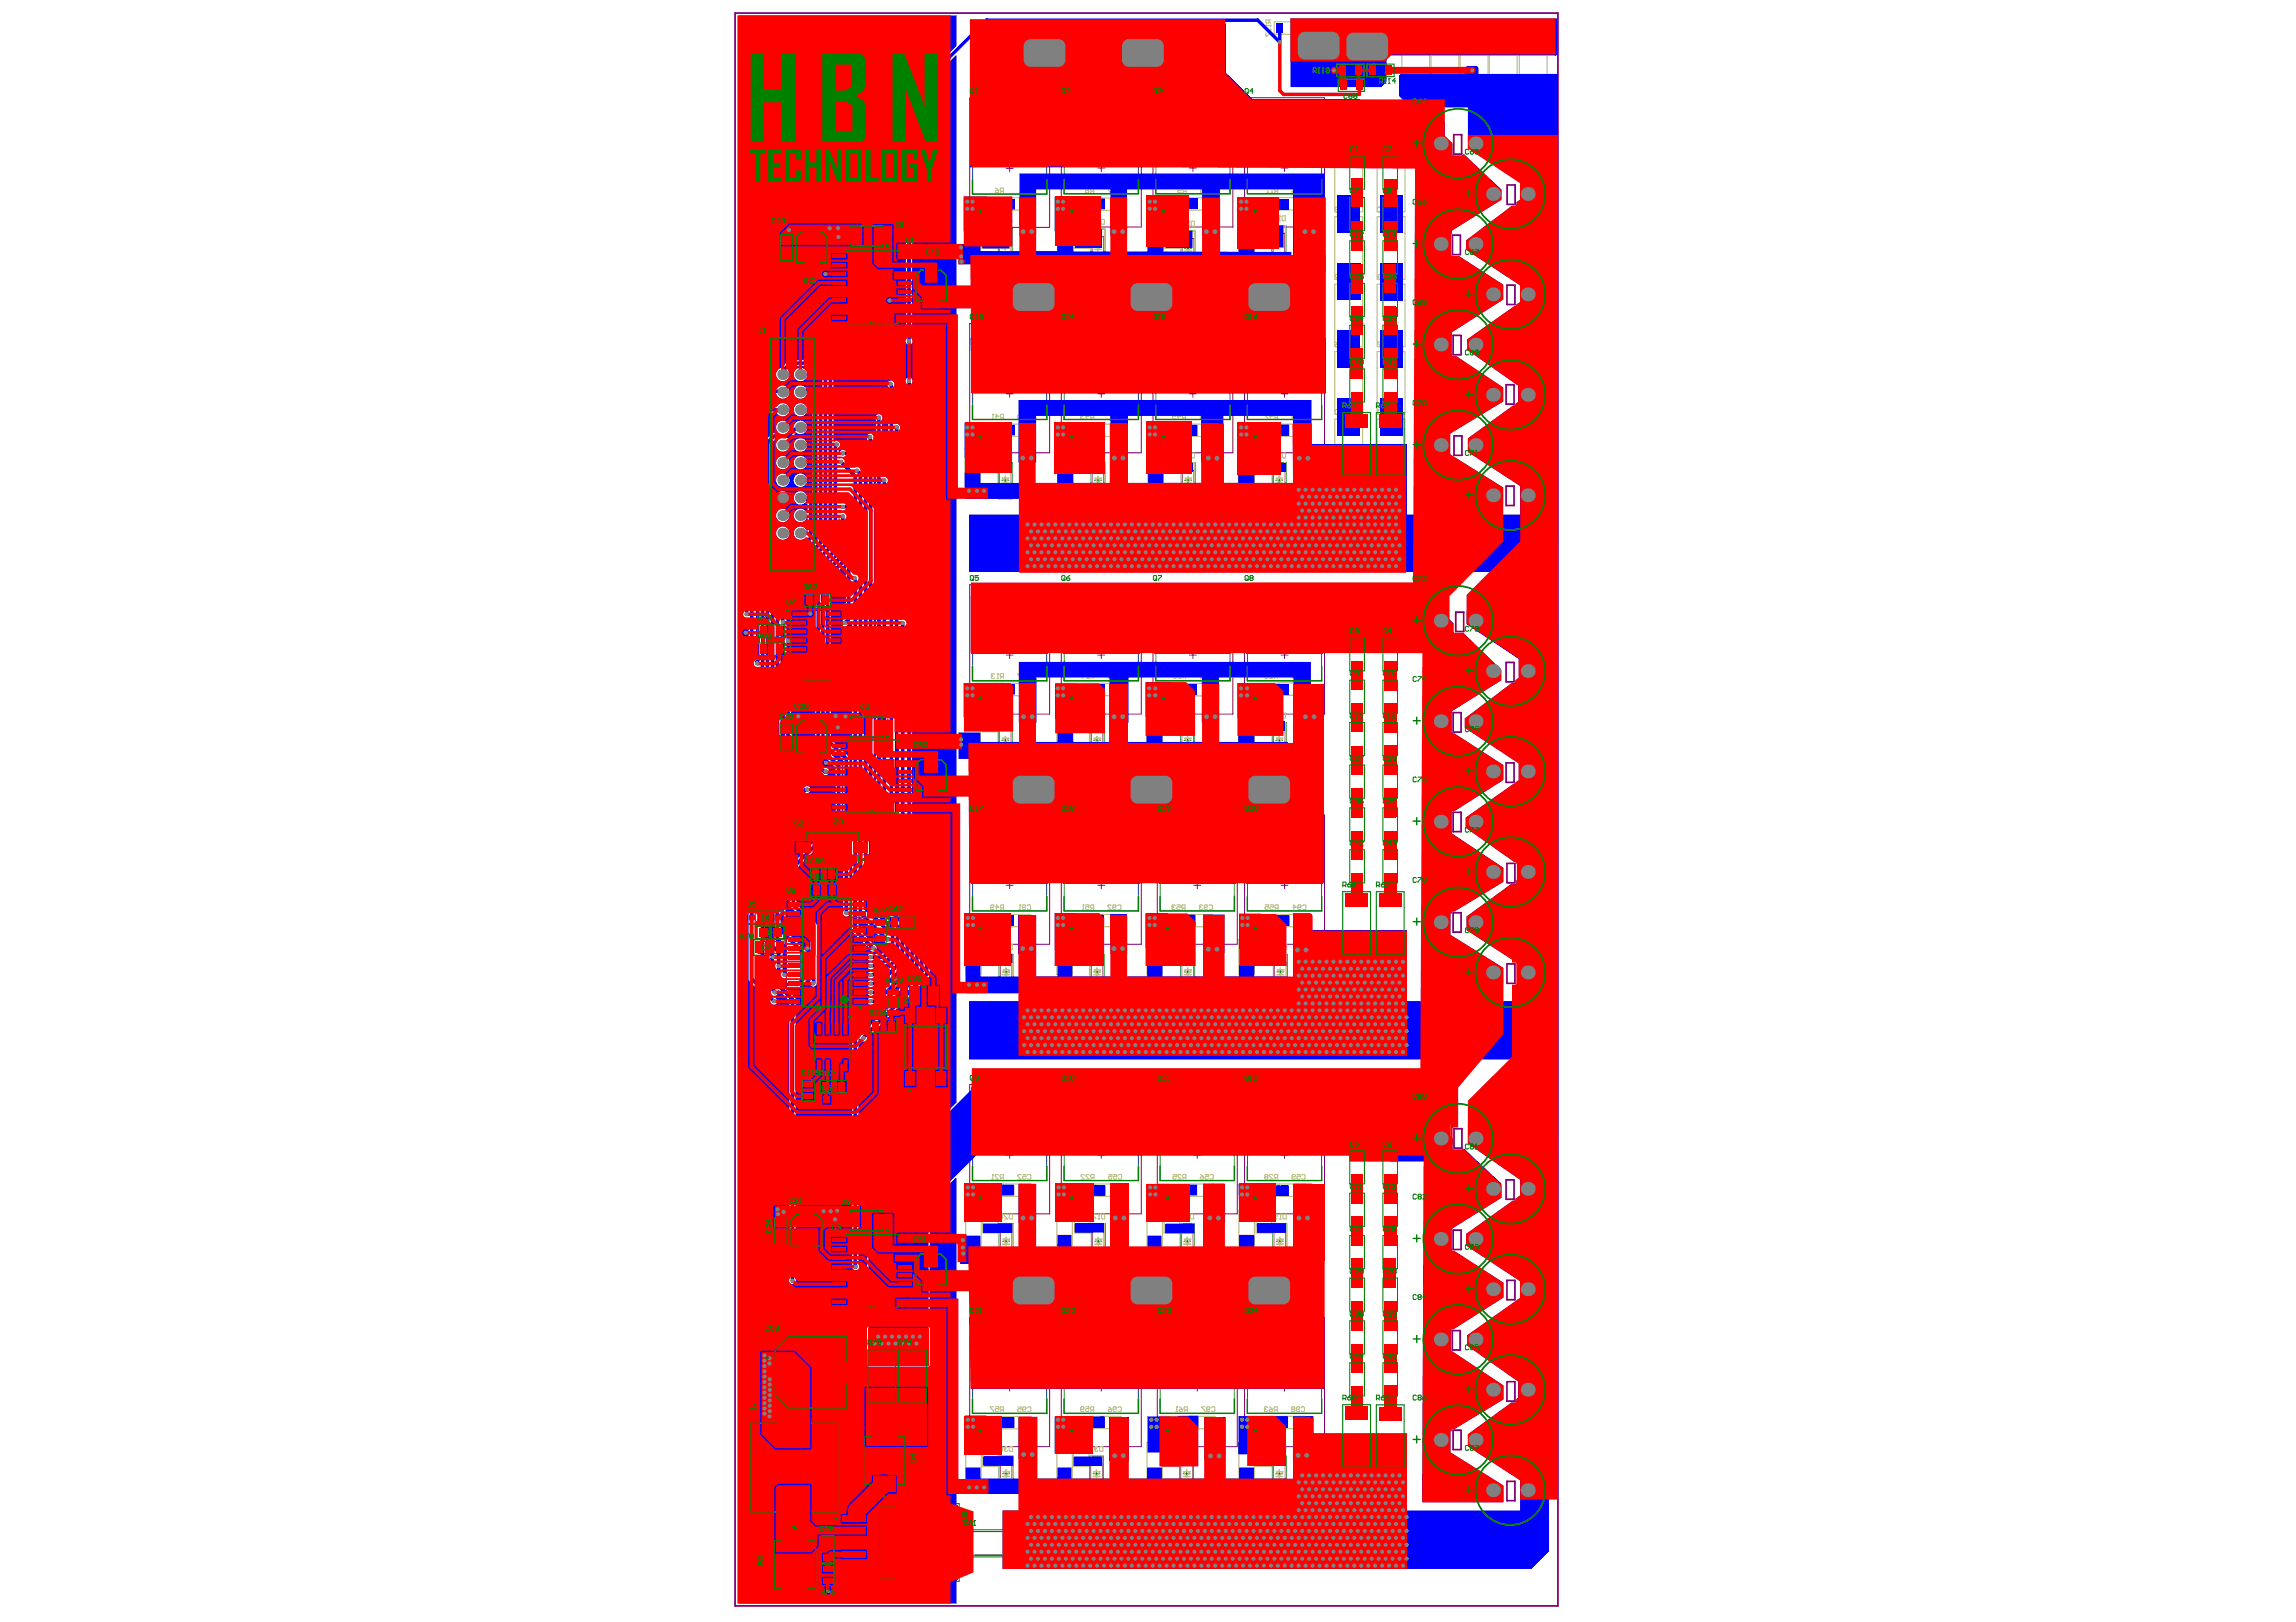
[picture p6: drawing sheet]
<svg xmlns="http://www.w3.org/2000/svg" width="297mm" height="210mm" viewBox="0 0 297 210" stroke-linecap="round" stroke-linejoin="round" font-family="sans-serif">
<g fill="none" stroke="#008000" stroke-width=".13">
<path d="M102.8 29h4.5v5.9h-4.5zM104.6 31.9h.9M105 31.5v.9M118.2 34h4.5v5.9h-4.5zM120 36.9h.9M120.5 36.5v.9M129.2 29.5h1.8v4.7h-1.8zM129.6 31.8h.9M130.1 31.4v.9M141.1 29.6h1.8v4.7h-1.8zM141.6 31.9h.9M142 31.5v.9"/>
<path d="M152.8 29.9h1.8v4.6h-1.8zM153.2 32.1h.9M153.7 31.7v.9M164.6 29.2h1.8v4.7h-1.8zM165 31.5h.9M165.5 31v.9M129.2 59.9h1.8v4.6h-1.8zM141.1 59.9h1.8v4.6h-1.8zM152.8 59.9h1.8v4.6h-1.8zM164.6 59.9h1.8v4.6h-1.8zM102.3 78.8h6.7v9.3h-6.7zM129.6 62.2h.9"/>
<path d="M130.1 61.7v.9M141.6 62.2h.9M142 61.7v.9M153.3 62.2h.9M153.7 61.7v.9M165 62.2h.9M165.5 61.7v.9M102.8 92.3h4.5v5.9h-4.5zM104.6 95.2h.9M105 94.8v.9M118.2 97.3h4.5v5.9h-4.5zM120.4 99.8v.9"/>
<path d="M129.2 93.5h1.8v4.7h-1.8zM129.6 95.8h.9M130.1 95.4v.9M141 93.5h1.8v4.7h-1.8zM141.5 95.8h.9M141.9 95.4v.9M152.7 93.5h1.8v4.7h-1.8zM153.2 95.8h.9M153.6 95.4v.9M164.6 93.5h1.8v4.7h-1.8zM165 95.8h.9M165.5 95.4v.9"/>
<path d="M96.7 117.8h4.7v1.8h-4.7zM98 119.8h3.4v1.7h-3.4zM98.5 118.7h.9M99 118.3v.9M104.1 107.5h7.2v1.3h1.3v1.8h-1.3v1.4h-7.2v-1.4h-1.3v-1.8h1.3zM120 100.3h.9M97.5 121.6h4.1v2h-4.1zM99.2 120.7h.9M99.7 120.2v.9M105.2 132.2h4.9v6.6h-4.9zM114.6 127.7h1.9v4h-1.9zM115.1 129.7h.9"/>
<path d="M115.5 129.2v.9M116.8 130.2h5.9v10.6h-5.9zM117.4 127.4h4.3v2.9h-4.3zM129.3 123.5h1.8v4.7h-1.8zM129.7 125.8h.9M130.2 125.3v.9M141 123.5h1.8v4.7h-1.8zM141.5 125.8h.9M141.9 125.3v.9M152.8 123.5h1.8v4.7h-1.8zM153.2 125.8h.9M153.7 125.3v.9"/>
<path d="M164.7 123.5h1.8v4.7h-1.8zM165.2 125.8h.9M165.6 125.3v.9M102.1 156.2h4.5v5.9h-4.5zM103.9 159.1h.9M104.3 158.7v.9M106.3 141.7h2.7v1.3h-2.7zM129.3 158.4h1.8v4.6h-1.8zM141.2 158.4h1.8v4.6h-1.8zM152.7 158.4h1.8v4.6h-1.8zM164.7 158.4h1.8v4.6h-1.8zM100.1 174.5l1.7-1.8h8v3.5h1.1v2.7h-1.1v3.5h-8l-1.7-1.7v-1.8h-1.1v-2.7h1.1z"/>
<path d="M118.2 161.3h4.5v5.9h-4.5zM120 164.2h.9M120.4 163.8v.9M129.7 160.6h.9M130.2 160.2v.9M141.6 160.6h.9M142.1 160.2v.9M153.1 160.6h.9M153.6 160.2v.9M165.1 160.6h.9M165.6 160.2v.9M96.9 183.9h3.7v-1h4.3v1h3.7v12h-3.7v1.1h-4.3v-1.1h-3.7z"/>
<path d="M100 198.1h5.7v8.7h-5.7zM108.7 195.9h4.9v-1.3h10.5v10h-10.5v-1.3h-4.9zM111.5 184.7h5.8v8.6h-5.8zM124.7 198h6.9v3.5h-6.9zM129.3 188.4h1.8v4.7h-1.8zM129.7 190.7h.9M130.2 190.3v.9M141 188.4h1.8v4.7h-1.8zM141.4 190.7h.9M141.9 190.3v.9M152.6 188.4h1.8v4.7h-1.8zM153.1 190.7h.9"/>
<path d="M153.5 190.3v.9M164.6 188.4h1.8v4.7h-1.8zM165.1 190.7h.9M165.5 190.3v.9"/>
</g>
<g fill="none" stroke="#800080" stroke-width=".13">
<path d="M125.5 12.7h10.3v16.7h-10.3zM137.3 12.7h10.3v16.7h-10.3zM149.2 12.7h10.3v16.7h-10.3zM161 12.7h10.4v16.7h-10.4zM103.1 30.7l.7-.8h2.5l.7 .8v3.2h-3.9zM109.4 29h5.5v3.1h-5.5zM109.4 32.4h6.8v9.5h-6.8zM109.4 32.9h-1.4v.5h1.4M109.4 34.1h-1.4v.4h1.4M109.4 35.2h-1.4v.5h1.4M109.4 36.4h-1.4v.4h1.4M109.4 37.5h-1.4v.5h1.4"/>
<path d="M109.4 38.7h-1.4v.4h1.4M109.4 39.8h-1.4v.4h1.4M111.7 30.6h.9M112.1 30.1v.9M116.2 32.9h1.4v.5h-1.4M116.2 34.1h1.4v.4h-1.4M116.2 35.2h1.4v.5h-1.4M116.2 36.4h1.4v.4h-1.4M116.2 37.5h1.4v.5h-1.4M116.2 38.7h1.4v.4h-1.4M116.2 39.8h1.4v.4h-1.4M118.5 35.7l.7-.8h2.5l.7 .8v3.2h-3.9z"/>
<path d="M129.3 30.5h1.5v2.6h-1.5zM130.2 21.8h.9M130.6 21.3v.9M141.3 30.6h1.5v2.6h-1.5zM142 21.7h.9M142.5 21.3v.9M152.9 30.9h1.6v2.5h-1.6zM153.9 21.7h.9M154.3 21.3v.9M164.7 30.2h1.5v2.5h-1.5zM165.7 21.7h.9M166.2 21.3v.9"/>
<path d="M109.4 40.9h-1.4v.5h1.4M112.5 41.9a.27 .27 0 0 1 .3-.3 .27 .27 0 0 1 .3 .3M116.2 40.9h1.4v.5h-1.4M125.5 41.9h10.3v16.7h-10.3zM130.2 51h.9M130.6 50.5v.9M137.3 41.9h10.3v16.7h-10.3zM142 51h.9M142.5 50.5v.9M149.2 41.9h10.3v16.7h-10.3zM153.9 51h.9M154.3 50.5v.9"/>
<path d="M161 41.9h10.4v16.7h-10.4zM165.7 51h.9M166.2 50.5v.9M103.9 79h3.5v8.9h-3.5zM125.5 75.7h10.3v16.7h-10.3zM129.3 60.9h1.5v2.5h-1.5zM137.3 75.7h10.3v16.7h-10.3zM141.3 60.9h1.5v2.5h-1.5zM149.2 75.7h10.3v16.7h-10.3zM152.9 60.9h1.6v2.5h-1.6zM161 75.7h10.4v16.7h-10.4zM164.7 60.9h1.6v2.5h-1.6z"/>
<path d="M103 94l.8-.7h2.5l.7 .7v3.3l-4-.1zM109.4 92.6h5.5v3h-5.5zM109.4 95.8h6.8v9.4h-6.8zM109.4 96.3h-1.4v.4h1.4M109.4 97.4h-1.4v.5h1.4M109.4 98.5h-1.4v.5h1.4M109.4 99.7h-1.4v.4h1.4M111.7 94.1h.9M112.1 93.6v.9M116.2 96.3h1.4v.4h-1.4M116.2 97.4h1.4v.5h-1.4M116.2 98.5h1.4v.5h-1.4"/>
<path d="M116.2 99.7h1.4v.4h-1.4M118.5 99l.7-.7h2.5l.7 .7v3.3l-3.9-.1zM129.3 94.5h1.5v2.6h-1.5zM130.2 84.8h.9M130.6 84.3v.9M141.2 94.5h1.5v2.6h-1.5zM142 84.8h.9M142.5 84.3v.9M152.9 94.5h1.5v2.6h-1.5zM153.9 84.8h.9M154.3 84.3v.9M164.7 94.5h1.6v2.6h-1.6z"/>
<path d="M165.7 84.8h.9M166.2 84.3v.9M97.7 118h2.6v1.5h-2.6zM101.7 116.1h10.5v14.4h-10.5zM104.3 107.7h6.7v4.1h-6.7zM109.4 100.8h-1.4v.5h1.4M109.4 102h-1.4v.4h1.4M109.4 103.1h-1.4v.5h1.4M109.4 104.2h-1.4v.5h1.4M112.5 105.2a.27 .27 0 0 1 .3-.3 .27 .27 0 0 1 .3 .3M116.2 100.8h1.4v.5h-1.4M116.2 102h1.4v.4h-1.4"/>
<path d="M116.2 103.1h1.4v.5h-1.4M116.2 104.2h1.4v.5h-1.4M125.5 105.5h10.3v16.7h-10.3zM130.2 114.6h.9M130.6 114.1v.9M137.3 105.5h10.3v16.7h-10.3zM142 114.6h.9M142.5 114.1v.9M149.7 105.5h10.4v16.7h-10.4zM154.4 114.6h.9M154.9 114.1v.9M161 105.5h10.4v16.7h-10.4z"/>
<path d="M165.7 114.6h.9M166.2 114.1v.9M98.1 121.8h2.9v1.6h-2.9zM98.7 120.1h2v1.2h-2zM105.5 133.7h4.4v3.6h-4.4zM106.5 123.3h.9M107 122.8v.9M114.8 128.2h1.5v2.9h-1.5zM117.1 132.8h5.4v5.4h-5.4zM118 127.7h3.1v2.4h-3.1zM129.4 124.5h1.5v2.6h-1.5zM141.2 124.5h1.5v2.6h-1.5z"/>
<path d="M152.9 124.5h1.5v2.6h-1.5zM164.9 124.5h1.5v2.6h-1.5zM102.4 157.9l.7-.7h2.5l.7 .7v3.3l-3.9-.1zM106.9 141.9h1.6v.9h-1.6zM109.4 156.4h5.5v3.1h-5.5zM109.4 159.8h6.8v9.4h-6.8zM111.7 158h.9M112.1 157.5v.9M125.5 140.4h10.3v16.7h-10.3zM129.4 159.4h1.5v2.5h-1.5zM130.2 149.5h.9M130.6 149v.9"/>
<path d="M137.3 140.4h10.3v16.7h-10.3zM141.3 159.4h1.6v2.5h-1.6zM142 149.5h.9M142.5 149v.9M149.7 140.4h10.4v16.7h-10.4zM152.8 159.4h1.6v2.5h-1.6zM154.4 149.5h.9M154.9 149v.9M161 140.4h10.4v16.7h-10.4zM164.8 159.4h1.5v2.5h-1.5zM165.7 149.5h.9M166.2 149v.9"/>
<path d="M100.3 174.6l1.6-1.6h7.7v9.2h-7.7l-1.6-1.6zM109.4 168.2h-1.4v.5h1.4M109.4 167.1h-1.4v.5h1.4M109.4 166h-1.4v.4h1.4M109.4 164.8h-1.4v.5h1.4M109.4 163.7h-1.4v.4h1.4M109.4 162.5h-1.4v.5h1.4M109.4 161.4h-1.4v.5h1.4M109.4 160.3h-1.4v.4h1.4M112.5 169.2a.27 .27 0 0 1 .3-.3 .27 .27 0 0 1 .3 .3M116.2 168.2h1.4v.5h-1.4M116.2 160.3h1.4v.4h-1.4"/>
<path d="M116.2 161.4h1.4v.5h-1.4M116.2 162.5h1.4v.5h-1.4M116.2 163.7h1.4v.4h-1.4M116.2 164.8h1.4v.5h-1.4M116.2 166h1.4v.4h-1.4M116.2 167.1h1.4v.5h-1.4M118.5 163l.7-.7h2.5l.7 .7v3.3l-3.9-.1zM125.5 170.5h10.3v16.7h-10.3zM130.2 179.6h.9M130.6 179.1v.9M137.3 170.5h10.3v16.7h-10.3zM142 179.6h.9"/>
<path d="M142.5 179.1v.9M149.7 170.5h10.4v16.7h-10.4zM154.4 179.6h.9M154.9 179.1v.9M161 170.5h10.4v16.7h-10.4zM165.7 179.6h.9M166.2 179.1v.9M97.1 184.2h11.3v11.5h-11.3zM100.2 199.4h5.3v6.2h-5.3zM111.7 185.9h5.4v6.2h-5.4zM113.8 195h8v9.2h-8zM125.2 198.2h5.8v3.1h-5.8z"/>
<path d="M129.4 189.4h1.5v2.6h-1.5zM141.1 189.4h1.5v2.6h-1.5zM152.7 189.4h1.6v2.6h-1.6zM164.7 189.4h1.6v2.6h-1.6z"/>
</g>
<g fill="none" stroke="#800080" stroke-width=".18">
<circle cx="101.9" cy="79" r=".09"/>
<circle cx="111.7" cy="111.2" r=".09"/>
<circle cx="109.9" cy="131.7" r=".09"/>
<circle cx="117.7" cy="141.1" r=".09"/>
<circle cx="99.3" cy="175.7" r=".09"/>
<circle cx="102.7" cy="197.6" r=".09"/>
<circle cx="102.9" cy="197.8" r=".09"/>
<circle cx="108.1" cy="196.6" r=".09"/>
<circle cx="114.4" cy="193.7" r=".09"/>
</g>
<g fill="none" stroke="#008080" stroke-width=".13">
<path d="M125.8 16.4h9.6v8.7h-9.6zM137.7 16.4h9.6v8.7h-9.6zM149.5 16.4h9.6v8.7h-9.6zM161.4 16.4h9.6v8.7h-9.6zM110 29.2h4.2v2.7h-4.2zM125.8 45.6h9.6v8.7h-9.6zM137.7 45.6h9.6v8.7h-9.6zM149.5 45.6h9.6v8.7h-9.6zM161.4 45.6h9.6v8.7h-9.6zM125.8 79.4h9.6v8.7h-9.6zM137.7 79.4h9.6v8.7h-9.6zM149.5 79.4h9.6v8.7h-9.6z"/>
<path d="M161.4 79.4h9.6v8.7h-9.6zM110 92.8h4.2v2.6h-4.2zM103.6 116.3h6.8v14h-6.8zM125.8 109.2h9.6v8.7h-9.6zM137.7 109.2h9.6v8.7h-9.6zM150.1 109.2h9.6v8.7h-9.6zM161.4 109.2h9.6v8.7h-9.6zM110 156.7h4.2v2.6h-4.2zM125.8 144.1h9.6v8.7h-9.6zM137.7 144.1h9.6v8.7h-9.6zM150.1 144.1h9.6v8.7h-9.6zM161.4 144.1h9.6v8.7h-9.6z"/>
<path d="M125.8 174.2h9.6v8.7h-9.6zM137.7 174.2h9.6v8.7h-9.6zM150.1 174.2h9.6v8.7h-9.6zM161.4 174.2h9.6v8.7h-9.6z"/>
</g>
<g fill="#008080">
<path d="M113.6 156.7h.6v2.6h-.6z" fill-rule="evenodd"/>
<path d="M113.6 92.8h.6v2.6h-.6z" fill-rule="evenodd"/>
<path d="M113.6 29.2h.6v2.7h-.6z" fill-rule="evenodd"/>
</g>
<circle cx="109.6" cy="129.4" r=".45" fill="none" stroke="#008080" stroke-width=".13"/>
<g fill="none" stroke="#800080" stroke-width=".23">
<path d="M95.1 1.7h106.5v206.1h-106.5zM188.1 17.4h1v2.5h-1zM187.9 30.4h1v2.5h-1zM195 36.9h1v2.5h-1zM195 23.9h1v2.5h-1zM188 43.4h1v2.5h-1zM188.1 56.4h1v2.5h-1zM194.8 49.8h1.1v2.5h-1.1zM188.3 79.2h1.1v2.5h-1.1zM194.8 62.9h1.1v2.5h-1.1zM188 92.2h1v2.5h-1zM194.8 85.7h1.1v2.5h-1.1z"/>
<path d="M194.8 98.7h1.1v2.5h-1.1zM188 105.1h1v2.5h-1zM188 118.1h1v2.5h-1zM195 111.7h1v2.5h-1zM195 124.7h1v2.5h-1zM188 159.2h1v2.5h-1zM188.1 146.1h1v2.5h-1zM194.8 152.7h1.1v2.5h-1.1zM187.9 172.2h1v2.5h-1zM195 165.7h1v2.5h-1zM195 178.8h1v2.5h-1zM188 185.1h1v2.5h-1z"/>
<path d="M195 191.7h1v2.5h-1z"/>
</g>
<g fill="none" stroke="#c0c073" stroke-width=".14">
<path d="M164.8 2.8h3.6v1.6h-3.6zM172.7 19.3h3.6v8.1h-3.6zM178.2 19.3h3.6v8.1h-3.6zM181.4 4.2h3.6v8h-3.6zM185.1 4.3h3.6v8h-3.6zM188.9 4.3h3.6v8h-3.6zM192.7 4.3h3.6v8h-3.6zM196.6 4.3h3.6v8h-3.6zM124.8 28.7h2v4.6h-2zM126.3 25.6h3.5v1.6h-3.5zM127 27.6h2v4.5h-2zM130.1 25.6h3.4v1.6h-3.4z"/>
<path d="M136.8 28.7h2v4.6h-2zM138 25.6h3.5v1.6h-3.5zM139 27.6h2v4.5h-2zM141.7 25.6h3.4v1.6h-3.4zM148.5 28.7h2v4.6h-2zM150 25.6h3.5v1.6h-3.5zM150.6 27.6h2.1v4.5h-2.1zM153.7 25.6h3.3v1.6h-3.3zM160.3 28.3h2v4.5h-2zM161.8 25.6h3.5v1.6h-3.5zM162.4 27.6h2v4.5h-2zM165.5 25.6h3.4v1.6h-3.4z"/>
<path d="M172.7 28h3.6v8.1h-3.6zM172.7 36.8h3.6v8.1h-3.6zM178.2 28h3.6v8.1h-3.6zM178.2 36.8h3.6v8.1h-3.6zM124.8 58h2v4.5h-2zM126.3 54.8h3.5v1.7h-3.5zM127 56.6h2v4.6h-2zM130 54.9h3.4v1.6h-3.4zM136.8 58h2v4.5h-2zM138 54.8h3.5v1.7h-3.5zM139 56.6h2v4.6h-2zM141.7 54.9h3.4v1.6h-3.4z"/>
<path d="M148.5 58h2v4.5h-2zM149.9 54.8h3.5v1.7h-3.5zM150.6 56.6h2.1v4.6h-2.1zM153.6 54.9h3.4v1.6h-3.4zM160.3 58h2v4.5h-2zM161.8 54.8h3.5v1.6h-3.5zM162.5 56.6h2v4.6h-2zM165.5 54.9h3.4v1.6h-3.4zM172.7 54.2h3.6v8.1h-3.6zM172.7 45.5h3.6v8.1h-3.6zM178.2 54.2h3.6v8.1h-3.6zM178.2 45.5h3.6v8.1h-3.6z"/>
<path d="M124.8 91.6h2v4.6h-2zM126.3 88.4h3.5v1.6h-3.5zM127.1 90.2h2v4.5h-2zM130 88.4h3.4v1.6h-3.4zM136.7 91.6h2v4.6h-2zM138 88.4h3.5v1.6h-3.5zM138.9 90.2h2v4.5h-2zM141.7 88.4h3.3v1.6h-3.3zM148.4 91.6h2v4.6h-2zM149.9 88.4h3.5v1.6h-3.5zM150.6 90.2h2v4.5h-2zM153.5 88.5h3.4v1.5h-3.4z"/>
<path d="M160.3 91.6h2v4.6h-2zM161.8 88.4h3.5v1.6h-3.5zM162.5 90.2h2v4.5h-2zM165.4 88.4h3.4v1.6h-3.4zM126.4 118.3h3.5v1.7h-3.5zM130 118.3h3.3v1.6h-3.3zM138 118.3h3.5v1.7h-3.5zM141.7 118.3h3.3v1.6h-3.3zM149.8 118.3h3.5v1.7h-3.5zM153.5 118.3h3.4v1.6h-3.4zM161.9 118.3h3.5v1.7h-3.5zM165.6 118.3h3.4v1.6h-3.4z"/>
<path d="M124.9 121.6h2v4.5h-2zM127.1 120.1h2v4.6h-2zM136.7 121.6h2v4.5h-2zM138.9 120.1h2v4.6h-2zM148.4 121.6h2v4.5h-2zM150.6 120.1h2v4.6h-2zM160.3 121.6h2v4.5h-2zM162.5 120.1h2v4.6h-2zM124.9 156.6h2v4.6h-2zM126.3 153.2h3.5v1.6h-3.5zM127.1 155h2v4.6h-2zM130 153.2h3.4v1.6h-3.4z"/>
<path d="M136.7 156.6h2v4.6h-2zM138.1 153.2h3.5v1.6h-3.5zM139 155h2v4.6h-2zM141.8 153.2h3.3v1.6h-3.3zM148.4 156.6h2v4.6h-2zM149.9 153.2h3.5v1.6h-3.5zM150.6 155h2v4.6h-2zM153.6 153.2h3.4v1.6h-3.4zM160.3 156.6h2v4.6h-2zM161.8 153.2h3.5v1.6h-3.5zM162.5 155h2v4.6h-2zM165.5 153.2h3.4v1.6h-3.4z"/>
<path d="M124.9 186.7h2v4.5h-2zM126.3 183.3h3.5v1.6h-3.5zM127.1 185.3h2v4.5h-2zM130 183.3h3.4v1.6h-3.4zM136.7 186.7h2v4.5h-2zM138 183.3h3.5v1.6h-3.5zM138.9 185.3h2v4.5h-2zM141.7 183.3h3.4v1.6h-3.4zM148.4 186.7h2v4.5h-2zM150.1 183.3h3.5v1.6h-3.5zM150.5 185.3h2v4.5h-2zM153.8 183.3h3.4v1.6h-3.4z"/>
<path d="M160.3 186.7h2v4.5h-2zM161.8 183.3h3.5v1.6h-3.5zM162.5 185.3h2v4.5h-2zM165.4 183.3h3.4v1.6h-3.4z"/>
</g>
<g fill="none" stroke="#c0c073" stroke-width=".13">
<path d="M163.8 3.3h.1M163.8 3.8h.1M163.8 4.3v.4l.6-.4M163.8 3.3h.6M163.8 3.8h.6M163.9 3.2l-.1 .1M163.9 3.7l-.1 .1M164.2 2.6v.3l-.1 .1h-.2l-.1-.1v-.3h.6M164.2 2.8l.2 .2M164.4 3.2v.2M164.4 3.7v.2M173.1 18.2l-.1-.1h-.2l-.1 .1v.1l.4 .4h-.4"/>
<path d="M173.5 18.5l-.2 .2M173.8 18.5h-.4l-.1-.1v-.2l.1-.1h.4v.6M178.2 18.3h.1M178.2 18.3l.1 .1M178.3 18.4l-.1 .1 .1 .2h.2l.1-.1M178.3 18.4h.1M178.6 18.2l-.1-.1h-.2l-.1 .2M179 18.5l-.2 .2M179.2 18.5h-.3l-.1-.1v-.2l.1-.1h.3v.6M183.3 2.9h.4v.3l-.2-.1-.2 .1v.2l.1 .1h.2l.1-.1M184 3.2l-.1-.1 .1-.2h.2l.1 .1-.1 .2M184 3.2l-.1 .1 .1 .2h.2l.1-.1-.1-.2"/>
<path d="M184 3.2h.2M184.7 3.3l-.2 .2M184.9 3.3h-.3l-.1-.1v-.2l.1-.1h.3v.6M187 3l.5 .3M187.1 3.3h.4v.2l-.1 .2h-.3l-.1-.2zM187.8 3.3h.2M187.8 3.3l-.1-.1 .1-.2h.2l.1 .1-.1 .2M187.8 3.3l-.1 .1 .1 .3h.2l.1-.2-.1-.2M188.5 3.4l-.2 .3M188.7 3.4h-.3l-.1-.1v-.2l.1-.1h.3v.7M189.7 2.6h-.4l.4 .7M190 2.9l-.1-.1 .1-.2h.2l.1 .1-.1 .2"/>
<path d="M190 2.9l-.1 .2 .1 .2h.2l.1-.1-.1-.3M190 2.9h.2M190.8 3.1l-.2 .2M191 3.1h-.3l-.1-.2v-.2l.1-.1h.3v.7M194.2 3.2h.1M194.2 3.2l.1 .1M194.3 3.3h.1M194.3 3.3l-.1 .1 .1 .3h.2l.1-.2M194.6 3.1l-.1-.1h-.2l-.1 .2M194.9 3.7h.2M195 3h.1M195 3v.7"/>
<path d="M195 3l.1 .1M195.4 3.7h.2M195.5 3h.1M195.5 3l.1 .1M195.5 3v.7M196 3.4l-.2 .3M196.3 3.4h-.4l-.1-.1v-.2l.1-.1h.4v.7M198.5 3.1l-.1-.1h-.3l-.1 .1v.1l.5 .5h-.5M198.8 3.7h.2M198.9 3h.1M198.9 3v.7M198.9 3l.1 .1"/>
<path d="M199.3 3.7h.2M199.4 3h.1M199.4 3v.7M199.4 3l.1 .1M199.9 3.4l-.2 .3M200.1 3.4h-.3l-.1-.1v-.2l.1-.1h.3v.7M125.8 27.8h.4l-.3-.3v.6M126.6 27.9l-.2 .2M126.8 27.9h-.3l-.1-.1v-.2l.1-.1h.3v.6M127.9 35.2l.1-.1h.4l.1 .1v.2l-.1 .1h-.4l-.1-.1zM128.3 33.8v.3l-.1 .1h-.2l-.1-.1v-.3h.6M128.3 34l.2 .2"/>
<path d="M128.4 34.4l.1 .2v.2l-.1 .1h-.4l-.1-.1v-.2l.2-.2 .1 .2v.3M128.8 24.8l.1-.2h.3v.3l-.1 .1h-.2zM128.8 24.3l.4 .3M129.4 29.5h-.2v4.7h.6M129.6 24.8l-.2 .2M129.8 24.8h-.3l-.1-.2v-.2l.1-.1h.3v.7M129.8 28.6h.3l.1-.1-.1-.2h-.2l-.1 .1v.4l.1 .1h.2l.1-.1M130.5 28.4l.1-.1h.3v.6h-.3l-.1-.1zM130.7 29.5h.2v4.7h-.6M132 25h.2M132.1 24.4h.1M132.1 24.4l.1 .1"/>
<path d="M132.1 24.4v.6M132.4 24.6h.1M132.4 24.6l.1 .1M132.5 24.7l-.1 .1 .1 .2h.2l.1-.1M132.5 24.7h.1M132.8 24.5l-.1-.1h-.2l-.1 .2M133 24.5l.1-.1h.2l.1 .1v.4l-.1 .1h-.2l-.1-.1M137.8 27.5h.4v.3l-.3-.1-.1 .1v.2l.1 .1h.2l.1-.1M138.6 27.9l-.2 .2M138.8 27.9h-.3l-.1-.1v-.2l.1-.1h.3v.6M139.3 26.7h.4l.1-.1-.1-.2h-.3l-.1 .1v.4l.1 .1h.3l.1-.1M140.1 26.7l-.1-.1 .1-.2h.2l.1 .1-.1 .2"/>
<path d="M140.1 26.7l-.1 .1 .1 .2h.2l.1-.1-.1-.2M140.1 26.7h.2M140.6 24.6l-.2-.1 .2-.2h.2l.1 .1-.1 .2M140.6 24.6l-.2 .2 .2 .2h.2l.1-.1-.1-.3M140.6 24.6h.2M140.8 26.8l-.2 .2M141 26.8h-.3l-.1-.1v-.2l.1-.1h.3v.6M141.3 24.8l-.2 .2M141.3 28.5l.1-.1h.2l.1 .1v.4l-.1 .1h-.2l-.1-.1zM141.4 29.6h-.2v4.7h.6M141.5 24.8h-.3l-.1-.2v-.2l.1-.1h.3v.7M142 29h.2"/>
<path d="M142.1 28.4h.1M142.1 28.4v.6M142.1 28.4l.1 .1M142.4 28.5l.2-.1h.3v.6h-.3l-.2-.1zM142.7 29.6h.2v4.7h-.6M143.8 24.5l-.1-.1h-.2l-.1 .1v.1l.4 .4h-.4M144 24.6h.1M144 24.6l.1 .1M144.1 24.7l-.1 .1 .1 .2h.2l.1-.1M144.1 24.7h.1M144.4 24.5l-.1-.1h-.2l-.1 .2M144.6 24.5l.1-.1h.3l.1 .1v.4l-.1 .1h-.3l-.1-.1"/>
<path d="M149.8 27.5h-.4l.4 .6M150.3 27.9l-.2 .2M150.5 27.9h-.3l-.1-.1v-.2l.1-.1h.3v.6M151 26.7l-.1-.1 .1-.2h.3l.1 .1-.1 .2M151 26.7l-.1 .1 .1 .2h.3l.1-.1-.1-.2M151 26.7h.3M151.7 26.7l-.1-.1 .1-.2h.2l.1 .1-.1 .2M151.7 26.7l-.1 .1 .1 .2h.2l.1-.1-.1-.2M151.7 26.7h.2M152.4 24.6h.3l.1-.1-.1-.2h-.2l-.1 .1v.5l.1 .1h.2l.1-.1M152.4 26.8l-.2 .2M152.6 26.8h-.3l-.1-.1v-.2l.1-.1h.3v.6"/>
<path d="M153.1 29.9h-.2v4.6h.6M153.2 29.3h.2M153.2 24.8l-.2 .2M153.3 28.6h.1M153.3 28.6v.7M153.3 28.6l.1 .1M153.4 24.8h-.3l-.1-.2v-.2l.1-.1h.3v.7M153.7 29.3h.2M153.8 28.6h.1M153.8 28.6v.7M153.8 28.6l.1 .1M154.1 28.7l.1-.1h.3v.7h-.3l-.1-.2z"/>
<path d="M154.3 29.9h.2v4.6h-.6M155.3 24.6h.1M155.3 24.6l.1 .1M155.4 24.7l-.1 .1 .1 .2h.2l.1-.1M155.4 24.7h.1M155.7 24.5l-.1-.1h-.2l-.1 .2M156 24.6h.1M156 24.6l.1 .1M156.1 24.7l-.1 .1 .1 .2h.2l.1-.1M156.1 24.7h.1M156.4 24.5l-.1-.1h-.2l-.1 .2M156.6 24.5l.1-.1h.2l.1 .1v.4l-.1 .1h-.2l-.1-.1"/>
<path d="M160.7 27.2l.1-.2h.2l.1 .2v.4l-.1 .1h-.2l-.1-.1zM161.4 27.7h.2M161.5 27h.1M161.5 27v.7M161.5 27l.1 .2M162.1 27.5l-.3 .2M162.3 27.5h-.4l-.1-.1v-.2l.1-.2h.4v.7M163 27h.2M163.1 26.4h.1M163.1 26.4v.6M163.1 26.4l.1 .1M163.4 26.7h.3l.1-.1-.1-.2h-.2l-.1 .1v.4l.1 .1h.2l.1-.1"/>
<path d="M163.9 25h.2M164 24.3h.1M164 24.3v.7M164 24.3l.1 .1M164.2 26.8l-.2 .2M164.4 26.8h-.3l-.1-.1v-.2l.1-.1h.3v.6M164.5 25h.2M164.6 24.3h.1M164.6 24.3l.1 .1M164.6 24.3v.7M164.9 29.2h-.3v4.7h.6M165.1 24.8l-.2 .2"/>
<path d="M165.1 28l-.1-.1h-.2l-.1 .1v.1l.4 .5h-.4M165.3 24.8h-.3l-.1-.2v-.2l.1-.1h.3v.7M165.4 28.6h.3M165.5 27.9h.1M165.5 27.9v.7M165.5 27.9l.2 .1M165.9 28l.1-.1h.3v.7h-.3l-.1-.1zM166.1 29.2h.2v4.7h-.6M167.2 24.3l.4 .3M167.3 24.6h.3v.3l-.1 .1h-.2l-.1-.1zM167.8 24.6h.4l-.3-.3v.7M168.4 24.4l.1-.1h.2l.1 .1v.5l-.1 .1h-.2l-.1-.1"/>
<path d="M172.7 27.1h.3l.1-.1-.1-.2h-.2l-.1 .1v.4l.1 .1h.2l.1-.1M173.1 35.6l-.1-.1h-.2l-.1 .1v.1l.4 .5h-.4M173.3 35.7h.1M173.3 35.7l.1 .1M173.4 35.8l-.1 .2 .1 .2h.3l.1-.1M173.4 35.8h.2M173.8 26.9l-.1-.1h-.3l-.1 .1v.1l.5 .4h-.5M173.8 35.6l-.1-.1h-.3l-.1 .2M174.2 36l-.2 .2M174.2 27.2l-.2 .2M174.4 27.2h-.3l-.1-.1v-.2l.1-.1h.3v.6M174.4 36h-.3l-.1-.2v-.2l.1-.1h.3v.7"/>
<path d="M178.2 35.7h.1M178.2 26.9l.1-.1h.2l.1 .1v.4l-.1 .1h-.2l-.1-.1zM178.2 35.7l.1 .1M178.3 35.8l-.1 .2 .1 .2h.2l.1-.1M178.3 35.8h.1M178.6 35.6l-.1-.1h-.2l-.1 .2M178.8 35.7h.1M178.8 27h.1M178.8 35.7l.1 .1M178.8 27l.1 .1M178.9 27.1l-.1 .1 .1 .2h.2l.1-.1M178.9 35.8l-.1 .2 .1 .2h.2l.1-.1"/>
<path d="M178.9 35.8h.1M178.9 27.1h.1M179.2 35.6l-.1-.1h-.2l-.1 .2M179.2 26.9l-.1-.1h-.2l-.1 .2M179.7 27.2l-.2 .2M179.7 36l-.2 .2M179.9 36h-.3l-.1-.2v-.2l.1-.1h.3v.7M179.9 27.2h-.3l-.1-.1v-.2l.1-.1h.3v.6M125.1 56.9l.1-.1h.2l.1 .1v.4l-.1 .1h-.2l-.1-.1zM125.8 57.1h.4l-.3-.3v.6M126.6 57.2l-.2 .2M126.8 57.2h-.3l-.1-.1v-.2l.1-.1h.3v.6"/>
<path d="M126.8 55.5l.1-.1h.2l.1 .1v.4l-.1 .1h-.2l-.1-.1zM127.4 55.5l.2-.1h.2l.1 .1v.4l-.1 .1h-.2l-.2-.1zM128.2 56h.2M128.3 55.4h.1M128.3 55.4l.1 .1M128.3 55.4v.6M128.4 54.2h.2M128.5 53.6h.1M128.5 53.6v.6M128.5 53.6l.1 .1M128.8 53.9h.4l-.3-.3v.6M128.8 55.8l-.2 .2"/>
<path d="M129 55.8h-.3l-.1-.1v-.2l.1-.1h.3v.6M129.4 59.3h.2M129.4 59.9h-.2v4.6h.6M129.5 58.6h.1M129.5 58.6v.7M129.5 58.6l.1 .1M129.6 54l-.2 .2M129.8 54h-.3l-.1-.1v-.2l.1-.1h.3v.6M130.2 58.7l-.1-.1h-.2l-.1 .1v.1l.4 .5h-.4M130.5 58.7l.1-.1h.3v.7h-.3l-.1-.2zM130.7 59.9h.2v4.6h-.6M131.7 53.8l.1-.1h.2l.1 .1v.4l-.1 .1h-.2l-.1-.1z"/>
<path d="M132.3 54.1l.1-.1h.3v.2l-.1 .1h-.2zM132.3 53.7l.4 .3M132.9 53.8l.1-.1h.3l.1 .1v.4l-.1 .1h-.3l-.1-.1M137.6 56.9l-.1-.1h-.3l-.1 .1v.1l.5 .4h-.5M137.8 57.1h.4l-.3-.3v.6M138.6 57.2l-.2 .2M138.8 55.7h.4l-.3-.3v.6M138.8 57.2h-.3l-.1-.1v-.2l.1-.1h.3v.6M139.4 55.5l.1-.1h.3l.1 .1v.4l-.1 .1h-.3l-.1-.1zM139.8 53.8h.1M139.8 53.8l.1 .1M139.9 53.9l-.1 .1 .1 .2h.2l.1-.1"/>
<path d="M139.9 53.9h.1M140.2 56h.2M140.2 53.7l-.1-.1h-.2l-.1 .2M140.3 55.4h.1M140.3 55.4l.1 .1M140.3 55.4v.6M140.4 53.9h.5l-.3-.3v.6M140.8 55.8l-.2 .2M141 55.8h-.3l-.1-.1v-.2l.1-.1h.3v.6M141.3 54l-.2 .2M141.4 59.9h-.2v4.6h.6M141.5 54h-.3l-.1-.1v-.2l.1-.1h.3v.6"/>
<path d="M141.6 58.7l-.1-.1h-.2l-.1 .1v.1l.4 .5h-.4M142.2 58.7l-.1-.1h-.2l-.1 .1v.1l.4 .5h-.4M142.4 58.7l.2-.1h.3v.7h-.3l-.2-.2zM142.7 59.9h.2v4.6h-.6M143.6 54.3h.2M143.7 53.7h.1M143.7 53.7v.6M143.7 53.7l.1 .1M144 54.1l.1-.1h.3v.2l-.1 .1h-.2zM144 53.7l.4 .3M144.6 53.8l.1-.1h.3l.1 .1v.4l-.1 .1h-.3l-.1-.1M148.8 57.1h.4l-.3-.3v.6"/>
<path d="M149.4 57.1h.4l-.3-.3v.6M150.3 57.2l-.2 .2M150.4 55.4h.4v.3l-.2-.1-.2 .1v.2l.1 .1h.2l.1-.1M150.5 57.2h-.3l-.1-.1v-.2l.1-.1h.3v.6M151 55.5l.2-.1h.2l.1 .1v.4l-.1 .1h-.2l-.2-.1zM151.7 53.6h.4v.3l-.2-.1-.2 .1v.2l.1 .1h.2l.1-.1M151.8 56h.2M151.9 55.4h.1M151.9 55.4l.1 .1M151.9 55.4v.6M152.3 53.9h.4l-.3-.3v.6M152.4 55.8l-.2 .2"/>
<path d="M152.6 55.8h-.3l-.1-.1v-.2l.1-.1h.3v.6M152.9 58.8h.1M152.9 58.8l.1 .1M153 58.9l-.1 .1 .1 .3h.2l.1-.2M153 58.9h.1M153.1 59.9h-.2v4.6h.6M153.2 54l-.2 .2M153.3 58.7l-.1-.1h-.2l-.1 .2M153.4 54h-.3l-.1-.1v-.2l.1-.1h.3v.6M153.9 58.7l-.1-.1h-.2l-.1 .1v.1l.4 .5h-.4M154.1 58.7l.1-.1h.3v.7h-.3l-.1-.2zM154.3 59.9h.2v4.6h-.6"/>
<path d="M155.3 53.9h.1M155.3 53.9l.1 .1M155.4 54l-.1 .1 .1 .2h.2l.1-.1M155.4 54h.1M155.7 53.8l-.1-.1h-.2l-.1 .2M155.9 54.1l.1-.1h.3v.2l-.1 .1h-.2zM155.9 53.7l.4 .3M156.5 53.8l.1-.1h.3l.1 .1v.4l-.1 .1h-.3l-.1-.1M160.6 56.8l.4 .3M160.7 57.1h.3v.2l-.1 .1h-.2l-.1-.1zM161.2 57.1h.4l-.3-.3v.6M162.1 57.2l-.3 .2"/>
<path d="M162.3 55.8l.1-.1h.3v.2l-.1 .1h-.2zM162.3 55.4l.4 .3M162.3 57.2h-.4l-.1-.1v-.2l.1-.1h.4v.6M162.9 55.5l.1-.1h.2l.1 .1v.4l-.1 .1h-.2l-.1-.1zM163.6 56h.2M163.7 55.4h.1M163.7 55.4v.6M163.7 55.4l.1 .1M164 53.6h-.4l.4 .6M164.2 53.9h.4l-.3-.3v.6M164.2 55.8l-.2 .2M164.5 55.8h-.4l-.1-.1v-.2l.1-.1h.4v.6"/>
<path d="M164.6 58.9h.5l-.3-.3v.7M164.9 59.9h-.2v4.6h.6M165.1 54l-.2 .2M165.3 54h-.3l-.1-.1v-.2l.1-.1h.3v.6M165.7 58.7l-.1-.1h-.2l-.1 .1v.1l.4 .5h-.4M165.9 58.7l.1-.1h.3v.7h-.3l-.1-.2zM166.1 59.9h.2v4.6h-.6M167.2 54h.3l.1-.1-.1-.2h-.2l-.1 .1v.4l.1 .1h.2l.1-.1M167.8 54h.3l.1-.1-.1-.2h-.2l-.1 .1v.4l.1 .1h.2l.1-.1M168.4 53.8l.1-.1h.2l.1 .1v.4l-.1 .1h-.2l-.1-.1M172.7 53.1l.1-.1h.2l.1 .1v.4l-.1 .1h-.2l-.1-.1zM172.7 44.3l.4 .3"/>
<path d="M172.8 44.6h.3v.2l-.1 .1h-.2l-.1-.1zM173.3 44.5h.1M173.3 44.5l.1 .1M173.4 44.6l-.1 .1 .1 .2h.3l.1-.1M173.4 44.6h.2M173.8 53h-.5l.5 .6M173.8 44.4l-.1-.1h-.3l-.1 .2M174.2 53.4l-.2 .2M174.2 44.7l-.2 .2M174.4 53.4h-.3l-.1-.1v-.2l.1-.1h.3v.6M174.4 44.7h-.3l-.1-.1v-.2l.1-.1h.3v.6M178.2 53.6h.2"/>
<path d="M178.3 53h.1M178.3 53v.6M178.3 53l.1 .1M178.6 44.3h-.4l.4 .6M178.8 44.5h.1M178.8 44.5l.1 .1M178.9 44.6l-.1 .1 .1 .2h.2l.1-.1M178.9 44.6h.1M179 53h-.4l.4 .6M179.2 44.4l-.1-.1h-.2l-.1 .2M179.4 53.4l-.2 .2M179.6 53.4h-.3l-.1-.1v-.2l.1-.1h.3v.6"/>
<path d="M179.7 44.7l-.2 .2M179.9 44.7h-.3l-.1-.1v-.2l.1-.1h.3v.6M125.7 90.5l-.2-.1h-.2l-.1 .1v.1l.5 .4h-.5M126 91h.2M126.1 90.4h.1M126.1 90.4l.1 .1M126.1 90.4v.6M126.6 90.8l-.2 .2M126.8 90.8h-.3l-.1-.1v-.2l.1-.1h.3v.6M127.8 89l-.1-.1h-.2l-.1 .1v.1l.4 .5h-.4M128 89.2h.3l.1-.1-.1-.2h-.2l-.1 .1v.4l.1 .2h.2l.1-.2M128.2 87.4h.1"/>
<path d="M128.2 87.4l.2 .1M128.4 87.5h.1M128.4 87.5l-.2 .1 .2 .2h.2l.1-.1M128.7 87.3l-.1-.1h-.2l-.2 .2M128.8 89.3l-.2 .3M129 87.8h.2M129 89.3h-.3l-.1-.1v-.2l.1-.1h.3v.7M129.1 87.2h.1M129.1 87.2v.6M129.1 87.2l.1 .1M129.3 92.5h.1M129.3 92.5l.1 .1"/>
<path d="M129.4 92.6l-.1 .1 .1 .2h.2l.1-.1M129.4 92.6h.1M129.4 93.5h-.2v4.7h.6M129.6 87.6l-.2 .2M129.7 92.4l-.1-.1h-.2l-.1 .2M129.8 87.6h-.3l-.1-.1v-.2l.1-.1h.3v.6M130 92.9h.2M130.1 92.3h.1M130.1 92.3v.6M130.1 92.3l.1 .1M130.5 92.4l.1-.1h.3v.6h-.3l-.1-.1zM130.7 93.5h.2v4.7h-.6"/>
<path d="M132.1 87.2h-.4l.4 .6M132.3 87.5h.4l-.3-.3v.6M132.9 87.3l.1-.1h.3l.1 .1v.4l-.1 .1h-.3l-.1-.1M137.1 90.4h.5v.3l-.3-.1-.2 .1v.2l.1 .1h.2l.2-.1M137.9 91h.2M138 90.4h.1M138 90.4l.1 .1M138 90.4v.6M138.5 90.8l-.2 .2M138.7 90.8h-.3l-.1-.1v-.2l.1-.1h.3v.6M139.2 89.1h.1M139.2 89.1l.1 .1"/>
<path d="M139.3 89.2l-.1 .1 .1 .3h.2l.1-.2M139.3 89.2h.1M139.6 89l-.1-.1h-.2l-.1 .2M139.8 89.2h.3l.1-.1-.1-.2h-.2l-.1 .1v.4l.1 .2h.2l.1-.2M139.9 87.5h.4l-.3-.3v.6M140.6 89.3l-.2 .3M140.7 87.8h.2M140.8 87.2h.1M140.8 87.2l.1 .1M140.8 87.2v.6M140.9 89.3h-.4l-.1-.1v-.2l.1-.1h.4v.7M141.2 92.6h.4l-.3-.3v.6"/>
<path d="M141.3 87.6l-.2 .2M141.3 93.5h-.2v4.7h.6M141.5 87.6h-.3l-.1-.1v-.2l.1-.1h.3v.6M141.9 92.9h.2M142 92.3h.1M142 92.3l.1 .1M142 92.3v.6M142.3 92.4l.1-.1h.4v.6h-.4l-.1-.1zM142.5 93.5h.3v4.7h-.6M143.3 87.4h.1M143.3 87.4l.1 .1M143.4 87.5l-.1 .1 .1 .2h.3l.1-.1"/>
<path d="M143.4 87.5h.1M143.8 87.3l-.1-.1h-.3l-.1 .2M144 87.2h.4v.3l-.2-.1-.2 .1v.2l.1 .1h.2l.1-.1M144.6 87.3l.1-.1h.2l.1 .1v.4l-.1 .1h-.2l-.1-.1M149.2 90.4h-.4l.4 .6M149.5 91h.2M149.6 90.4h.1M149.6 90.4l.1 .1M149.6 90.4v.6M150.1 90.8l-.2 .2M150.4 90.8h-.4l-.1-.1v-.2l.1-.1h.4v.6M150.9 89.2h.4l-.3-.3v.7"/>
<path d="M151.5 89.2h.4l.1-.1-.1-.2h-.2l-.2 .1v.4l.2 .2h.2l.1-.2M151.8 87.6l.1-.1h.3v.2l-.1 .1h-.2zM151.8 87.2l.4 .3M152.4 89.3l-.2 .3M152.5 87.8h.2M152.6 89.3h-.3l-.1-.1v-.2l.1-.1h.3v.7M152.6 87.2h.1M152.6 87.2v.6M152.6 87.2l.1 .1M152.9 92.3h.4v.3l-.2-.1-.2 .1v.2l.1 .1h.2l.1-.1M153 93.5h-.2v4.7h.6M153.2 87.6l-.2 .2"/>
<path d="M153.4 87.6h-.3l-.1-.1v-.2l.1-.1h.3v.6M153.6 92.9h.2M153.7 92.3h.1M153.7 92.3v.6M153.7 92.3l.1 .1M154.1 92.4l.1-.1h.3v.6h-.3l-.1-.1zM154.3 93.5h.2v4.7h-.6M155.2 87.5h.4l-.3-.3v.6M155.8 87.2h.5v.3l-.2-.1-.3 .1v.2l.1 .1h.3l.1-.1M156.5 87.3l.1-.1h.2l.1 .1v.4l-.1 .1h-.2l-.1-.1M160.7 90.7h.3l.1-.1-.1-.2h-.2l-.1 .1v.4l.1 .1h.2l.1-.1M161.4 91h.2"/>
<path d="M161.5 90.4h.1M161.5 90.4l.1 .1M161.5 90.4v.6M162.1 90.8l-.3 .2M162.3 90.8h-.4l-.1-.1v-.2l.1-.1h.4v.6M162.8 88.9h.4v.3l-.2-.1-.2 .1v.2l.1 .2h.2l.1-.2M163.4 89.2h.3l.1-.1-.1-.2h-.2l-.1 .1v.4l.1 .2h.2l.1-.2M163.6 87.3l.1-.1h.2l.1 .1v.4l-.1 .1h-.2l-.1-.1zM164.2 89.3l-.2 .3M164.5 89.3h-.4l-.1-.1v-.2l.1-.1h.4v.7M164.6 87.3l-.1-.1h-.2l-.1 .1v.1l.4 .4h-.4M164.8 92.7l.1-.1h.3v.2l-.1 .1h-.2z"/>
<path d="M164.8 92.3l.4 .3M164.9 93.5h-.2v4.7h.6M165.1 87.6l-.2 .2M165.3 87.6h-.3l-.1-.1v-.2l.1-.1h.3v.6M165.5 92.9h.2M165.6 92.3h.1M165.6 92.3l.1 .1M165.6 92.3v.6M165.9 92.4l.1-.1h.3v.6h-.3l-.1-.1zM166.1 93.5h.2v4.7h-.6M167.2 87.4h.2M167.2 87.4l-.1-.1 .1-.2h.2l.1 .1-.1 .2"/>
<path d="M167.2 87.4l-.1 .1 .1 .2h.2l.1-.1-.1-.2M167.7 87.4h.5l-.3-.3v.6M168.4 87.2l.1-.1h.2l.1 .1v.4l-.1 .1h-.2l-.1-.1M127.3 118.9h-.4l.4 .6M127.5 119l.1-.1h.2l.1 .1v.4l-.1 .1h-.2l-.1-.1zM128.2 117.4h.3l.1-.1-.1-.2h-.2l-.1 .1v.4l.1 .1h.2l.1-.1M128.3 119.5h.2M128.4 118.9h.1M128.4 118.9l.1 .1M128.4 118.9v.6M128.8 117.4h.4l-.3-.3v.6M128.9 119.3l-.2 .2"/>
<path d="M129.1 119.3h-.3l-.1-.1v-.2l.1-.1h.3v.6M129.6 117.5l-.2 .2M129.8 117.5h-.3l-.1-.1v-.2l.1-.1h.3v.6M131.8 117.7h.3M132 117.1h.1M132 117.1v.6M132 117.1l.1 .1M132.3 117.4h.3l.1-.1-.1-.2h-.2l-.1 .1v.4l.1 .1h.2l.1-.1M132.9 117.2l.1-.1h.2l.1 .1v.4l-.1 .1h-.2l-.1-.1M138.8 119l.1-.1h.2l.1 .1v.4l-.1 .1h-.2l-.1-.1zM139.5 119.5h.2M139.6 118.9h.1"/>
<path d="M139.6 118.9v.6M139.6 118.9l.1 .1M140 119.5h.2M140 117.7h.2M140.1 118.9h.1M140.1 118.9l.1 .1M140.1 118.9v.6M140.1 117.1h.1M140.1 117.1v.6M140.1 117.1l.1 .1M140.4 117.1h.5v.3l-.2-.1-.3 .1v.2l.2 .1h.2l.1-.1M140.6 119.3l-.2 .2"/>
<path d="M140.9 119.3h-.4l-.1-.1v-.2l.1-.1h.4v.6M141.3 117.5l-.2 .2M141.5 117.5h-.3l-.1-.1v-.2l.1-.1h.3v.6M143.8 117.2l-.1-.1h-.3l-.1 .1v.1l.5 .4h-.5M144 117.4h.3l.1-.1-.1-.2h-.2l-.1 .1v.4l.1 .1h.2l.1-.1M144.6 117.2l.1-.1h.2l.1 .1v.4l-.1 .1h-.2l-.1-.1M150.7 119.5h.2M150.8 118.9h.1M150.8 118.9v.6M150.8 118.9l.1 .1M151.2 119.5h.2M151.3 118.9h.1"/>
<path d="M151.3 118.9v.6M151.3 118.9l.1 .1M151.6 117.3h.1M151.6 117.3l.1 .1M151.7 117.4l-.1 .1 .1 .2h.2l.1-.1M151.7 117.4h.1M151.8 119.5h.2M151.9 118.9h.1M151.9 118.9l.1 .1M151.9 118.9v.6M152 117.2l-.1-.1h-.2l-.1 .2M152.3 117.1h.4v.3l-.2-.1-.2 .1v.2l.1 .1h.2l.1-.1"/>
<path d="M152.4 119.3l-.2 .2M152.6 119.3h-.3l-.1-.1v-.2l.1-.1h.3v.6M153.1 117.5l-.2 .2M153.3 117.5h-.3l-.1-.1v-.2l.1-.1h.3v.6M155.2 117.3h.1M155.2 117.3l.1 .1M155.3 117.4l-.1 .1 .1 .2h.2l.1-.1M155.3 117.4h.1M155.6 117.2l-.1-.1h-.2l-.1 .2M155.8 117.4h.3l.1-.1-.1-.2h-.2l-.1 .1v.4l.1 .1h.2l.1-.1M156.4 117.2l.1-.1h.2l.1 .1v.4l-.1 .1h-.2l-.1-.1M162.4 119.2l-.1-.1 .1-.2h.2l.1 .1-.1 .2"/>
<path d="M162.4 119.2l-.1 .1 .1 .2h.2l.1-.1-.1-.2M162.4 119.2h.2M162.9 119l.1-.1h.2l.1 .1v.4l-.1 .1h-.2l-.1-.1zM163.7 119.5h.2M163.7 117.1h.4v.3l-.2-.1-.2 .1v.2l.1 .1h.2l.1-.1M163.8 118.9h.1M163.8 118.9l.1 .1M163.8 118.9v.6M164.3 119.3l-.2 .2M164.3 117.1h.4v.3l-.2-.1-.2 .1v.2l.1 .1h.2l.1-.1M164.5 119.3h-.3l-.1-.1v-.2l.1-.1h.3v.6M165.1 117.5l-.2 .2"/>
<path d="M165.3 117.5h-.3l-.1-.1v-.2l.1-.1h.3v.6M167.3 117.4h.4l-.3-.3v.6M167.9 117.4h.3l.1-.1-.1-.2h-.2l-.1 .1v.4l.1 .1h.2l.1-.1M168.5 117.2l.1-.1h.2l.2 .1v.4l-.2 .1h-.2l-.1-.1M125.3 120.7l-.1-.2 .1-.2h.3l.1 .1-.1 .3M125.3 120.7l-.1 .1 .1 .2h.3l.1-.1-.1-.2M125.3 120.7h.3M125.9 120.7h.4l-.3-.4v.7M126.7 120.8l-.2 .2M126.9 120.8h-.3l-.1-.1v-.3l.1-.1h.3v.7M129.3 122.3h.4v.3l-.2-.1-.2 .1v.2l.1 .1h.2l.1-.1M129.5 123.5h-.2v4.7h.6"/>
<path d="M130.4 122.4l-.1-.1h-.3l-.1 .1v.1l.5 .4h-.5M130.6 122.4l.1-.1h.3v.6h-.3l-.1-.1zM130.8 123.5h.2v4.7h-.6M137 120.4l.1-.1h.2l.1 .1v.5l-.1 .1h-.2l-.1-.1zM137.7 120.3h.4v.4l-.2-.2-.2 .2v.2l.1 .1h.2l.1-.1M138.5 120.8l-.2 .2M138.7 120.8h-.3l-.1-.1v-.3l.1-.1h.3v.7M141.2 122.6l-.1 .1 .1 .2h.2l.1-.1-.1-.2M141.2 122.6l-.1-.1 .1-.2h.2l.1 .1-.1 .2M141.2 122.6h.2M141.3 123.5h-.2v4.7h.6M142.1 122.4l-.1-.1h-.2l-.1 .1v.1l.4 .4h-.4"/>
<path d="M142.3 122.4l.1-.1h.4v.6h-.4l-.1-.1zM142.5 123.5h.3v4.7h-.6M149.1 120.4l-.1-.1h-.2l-.1 .1v.1l.4 .5h-.4M149.3 120.3h.4v.4l-.2-.2-.2 .2v.2l.1 .1h.2l.1-.1M150.1 120.8l-.2 .2M150.4 120.8h-.4l-.1-.1v-.3l.1-.1h.4v.7M152.8 122.6h.3l.1-.1-.1-.2h-.2l-.1 .1v.4l.1 .1h.2l.1-.1M153 123.5h-.2v4.7h.6M153.9 122.4l-.1-.1h-.3l-.1 .1v.1l.5 .4h-.5M154.1 122.4l.1-.1h.3v.6h-.3l-.1-.1zM154.3 123.5h.2v4.7h-.6M160.6 120.7h.4l-.3-.4v.7"/>
<path d="M161.2 120.3h.4v.4l-.3-.2-.1 .2v.2l.1 .1h.2l.1-.1M162.1 120.8l-.3 .2M162.3 120.8h-.4l-.1-.1v-.3l.1-.1h.4v.7M164.8 122.3l.4 .3M164.9 122.6h.3v.2l-.1 .1h-.2l-.1-.1zM165 123.5h-.2v4.7h.6M165.8 122.4l-.1-.1h-.2l-.1 .1v.1l.4 .4h-.4M166 122.4l.1-.1h.4v.6h-.4l-.1-.1zM166.3 123.5h.2v4.7h-.6M125.2 155.6h.1M125.2 155.6l.1 .1M125.3 155.7l-.1 .1 .1 .2h.3l.1-.1"/>
<path d="M125.3 155.7h.2M125.7 155.5l-.1-.1h-.3l-.1 .2M126.3 155.5l-.1-.1h-.2l-.1 .1v.1l.4 .4h-.4M126.7 155.8l-.2 .2M126.9 155.8h-.3l-.1-.1v-.2l.1-.1h.3v.6M127.4 154.1h.3l.1-.1-.1-.2h-.2l-.1 .1v.4l.1 .1h.2l.1-.1M128 154.1h.4l.1-.1-.1-.2h-.3l-.1 .1v.4l.1 .1h.3l.1-.1M128.3 152.6h.2M128.4 152h.1M128.4 152v.6M128.4 152l.1 .1M128.9 154.2l-.2 .2"/>
<path d="M129.1 154.2h-.3l-.1-.1v-.2l.1-.1h.3v.6M129.2 152.1l-.1-.1h-.2l-.1 .1v.1l.4 .4h-.4M129.3 157.2l.1-.1h.2l.1 .1v.4l-.1 .1h-.2l-.1-.1zM129.5 158.4h-.2v4.6h.6M129.6 152.4l-.2 .2M129.8 152.4h-.3l-.1-.1v-.2l.1-.1h.3v.6M130.4 157.2l-.1-.1h-.3l-.1 .1v.1l.5 .4h-.5M130.6 157.2l.1-.1h.3v.6h-.3l-.1-.1zM130.8 158.4h.2v4.6h-.6M132.1 152.1l-.1-.1h-.2l-.1 .1v.1l.4 .4h-.4M132.3 152h.4v.3l-.2-.1-.2 .1v.2l.1 .1h.2l.1-.1M132.9 152.1l.1-.1h.3l.1 .1v.4l-.1 .1h-.3l-.1-.1"/>
<path d="M137 155.7h.4l-.3-.3v.6M138.1 155.5l-.1-.1h-.2l-.1 .1v.1l.4 .4h-.4M138.5 155.8l-.2 .2M138.7 155.8h-.3l-.1-.1v-.2l.1-.1h.3v.6M139.3 153.8l.4 .3M139.4 154.1h.3v.2l-.1 .1h-.2l-.1-.1zM139.9 154.1h.3l.1-.1-.1-.2h-.2l-.1 .1v.4l.1 .1h.2l.1-.1M140.3 152.1l-.1-.1h-.2l-.1 .1v.1l.4 .4h-.4M140.8 154.2l-.2 .2M140.9 152.1l-.1-.1h-.2l-.1 .1v.1l.4 .4h-.4M141 154.2h-.3l-.1-.1v-.2l.1-.1h.3v.6M141.3 152.4l-.2 .2"/>
<path d="M141.5 158.4h-.2v4.6h.6M141.5 152.4h-.3l-.1-.1v-.2l.1-.1h.3v.6M141.8 157.1h-.5l.5 .6M142.1 157.7h.2M142.2 157.1h.1M142.2 157.1v.6M142.2 157.1l.1 .1M142.5 157.2l.1-.1h.3v.6h-.3l-.1-.1zM142.7 158.4h.2v4.6h-.6M143.4 152h.4v.3l-.2-.1-.2 .1v.2l.1 .1h.2l.1-.1M144.1 152h.4v.3l-.3-.1-.1 .1v.2l.1 .1h.2l.1-.1M144.7 152.1l.1-.1h.2l.1 .1v.4l-.1 .1h-.2l-.1-.1"/>
<path d="M148.7 155.4l.4 .3M148.8 155.7h.3v.2l-.1 .1h-.2l-.1-.1zM149.7 155.5l-.1-.1h-.2l-.1 .1v.1l.4 .4h-.4M150.1 155.8l-.2 .2M150.4 155.8h-.4l-.1-.1v-.2l.1-.1h.4v.6M151.3 153.8h-.4l.4 .6M151.5 154.1h.3l.1-.1-.1-.2h-.2l-.1 .1v.4l.1 .1h.2l.1-.1M151.7 152h.5v.3l-.2-.1-.3 .1v.2l.1 .1h.3l.1-.1M152.4 154.2l-.2 .2M152.6 154.2h-.3l-.1-.1v-.2l.1-.1h.3v.6M152.8 152.1l-.1-.1h-.2l-.1 .1v.1l.4 .4h-.4M153 157.4l-.1-.1 .1-.2h.2l.1 .1-.1 .2"/>
<path d="M153 157.4l-.1 .1 .1 .2h.2l.1-.1-.1-.2M153 157.4h.2M153 158.4h-.2v4.6h.6M153.2 152.4l-.2 .2M153.4 152.4h-.3l-.1-.1v-.2l.1-.1h.3v.6M153.6 157.7h.2M153.7 157.1h.1M153.7 157.1v.6M153.7 157.1l.1 .1M154 157.2l.1-.1h.3v.6h-.3l-.1-.1zM154.2 158.4h.2v4.6h-.6M155.3 152l.4 .3"/>
<path d="M155.4 152.3h.3v.2l-.1 .1h-.2l-.1-.1zM155.9 152h.4v.3l-.2-.1-.2 .1v.2l.1 .1h.2l.1-.1M156.5 152.1l.1-.1h.3l.1 .1v.4l-.1 .1h-.3l-.1-.1M161 155.4h-.4l.4 .6M161.6 155.5l-.1-.1h-.2l-.1 .1v.1l.4 .4h-.4M162.1 155.8l-.3 .2M162.3 155.8h-.4l-.1-.1v-.2l.1-.1h.4v.6M162.9 154.1l-.1-.1 .1-.2h.2l.1 .1-.1 .2M162.9 154.1l-.1 .1 .1 .2h.2l.1-.1-.1-.2M162.9 154.1h.2M163.4 154.1h.3l.1-.1-.1-.2h-.2l-.1 .1v.4l.1 .1h.2l.1-.1M163.7 152.3l-.1-.1 .1-.2h.2l.1 .1-.1 .2"/>
<path d="M163.7 152.3l-.1 .1 .1 .2h.2l.1-.1-.1-.2M163.7 152.3h.2M164.3 154.2l-.2 .2M164.5 154.2h-.3l-.1-.1v-.2l.1-.1h.3v.6M164.7 152.1l-.1-.1h-.2l-.1 .1v.1l.4 .4h-.4M164.8 157.4h.3l.1-.1-.1-.2h-.2l-.1 .1v.4l.1 .1h.2l.1-.1M165 158.4h-.3v4.6h.6M165.1 152.4l-.2 .2M165.3 152.4h-.3l-.1-.1v-.2l.1-.1h.3v.6M165.6 157.7h.2M165.7 157.1h.1M165.7 157.1v.6"/>
<path d="M165.7 157.1l.1 .1M166 157.2l.1-.1h.3v.6h-.3l-.1-.1zM166.2 158.4h.2v4.6h-.6M167.2 152.3h.3l.1-.1-.1-.2h-.2l-.1 .1v.4l.1 .1h.2l.1-.1M167.8 152h.4v.3l-.2-.1-.2 .1v.2l.1 .1h.2l.1-.1M168.4 152.1l.1-.1h.2l.1 .1v.4l-.1 .1h-.2l-.1-.1M125.2 185.4l.5 .3M125.3 185.7h.4v.2l-.1 .1h-.3l-.1-.1zM125.9 185.4h.4v.3l-.2-.1-.2 .1v.2l.1 .1h.2l.1-.1M126.7 185.8l-.2 .2M126.9 185.8h-.3l-.1-.1v-.2l.1-.1h.3v.6M127.1 184.6h.2"/>
<path d="M127.2 184h.1M127.2 184v.6M127.2 184l.1 .1M127.5 184.1l.1-.1h.2l.1 .1v.4l-.1 .1h-.2l-.1-.1zM128.3 184.6h.2M128.4 184h.1M128.4 184v.6M128.4 184l.1 .1M128.5 182.1h-.4l.4 .6M128.8 182.1h.4v.3l-.2-.1-.2 .1v.2l.1 .1h.2l.1-.1M128.9 184.4l-.2 .2M129.1 184.4h-.3l-.1-.1v-.2l.1-.1h.3v.6"/>
<path d="M129.3 187.3l.1-.1h.2l.1 .1v.4l-.1 .1h-.2l-.1-.1zM129.5 188.4h-.2v4.7h.6M129.6 182.5l-.2 .2M129.8 182.5h-.3l-.1-.1v-.2l.1-.1h.3v.6M129.9 187.4h.1M129.9 187.4l.1 .1M130 187.5l-.1 .1 .1 .2h.3l.1-.1M130 187.5h.1M130.4 187.3l-.1-.1h-.3l-.1 .2M130.6 187.3l.1-.1h.3v.6h-.3l-.1-.1zM130.8 188.4h.2v4.7h-.6M131.7 182.1h.4v.3l-.2-.1-.2 .1v.2l.1 .1h.2l.1-.1"/>
<path d="M132.3 182.4h.3l.1-.1-.1-.2h-.2l-.1 .1v.4l.1 .1h.2l.1-.1M132.9 182.2l.1-.1h.3l.1 .1v.4l-.1 .1h-.3l-.1-.1M137.1 185.7l-.1 .1 .1 .2h.2l.1-.1-.1-.2M137.1 185.7l-.1-.1 .1-.2h.2l.1 .1-.1 .2M137.1 185.7h.2M137.7 185.4h.4v.3l-.2-.1-.2 .1v.2l.1 .1h.2l.1-.1M138.5 185.8l-.2 .2M138.7 185.8h-.3l-.1-.1v-.2l.1-.1h.3v.6M139.1 184.1l-.1-.1h-.2l-.1 .1v.1l.4 .4h-.4M139.3 184.1l.1-.1h.2l.1 .1v.4l-.1 .1h-.2l-.1-.1zM139.8 182.4h.3l.1-.1-.1-.2h-.2l-.1 .1v.4l.1 .1h.2l.1-.1M140 184.6h.2"/>
<path d="M140.1 184h.1M140.1 184v.6M140.1 184l.1 .1M140.4 182.1h.5v.3l-.2-.1-.3 .1v.2l.2 .1h.2l.1-.1M140.6 184.4l-.2 .2M140.9 184.4h-.4l-.1-.1v-.2l.1-.1h.4v.6M141.2 187.8h.2M141.3 188.4h-.3v4.7h.6M141.3 182.5l-.2 .2M141.3 187.2h.1M141.3 187.2v.6M141.3 187.2l.1 .1"/>
<path d="M141.5 182.5h-.3l-.1-.1v-.2l.1-.1h.3v.6M141.6 187.4h.1M141.6 187.4l.1 .1M141.7 187.5l-.1 .1 .1 .2h.2l.2-.1M141.7 187.5h.1M142.1 187.3l-.2-.1h-.2l-.1 .2M142.3 187.3l.1-.1h.3v.6h-.3l-.1-.1zM142.5 188.4h.2v4.7h-.6M143.4 182.1l.4 .3M143.5 182.4h.3v.2l-.1 .1h-.2l-.1-.1zM144 182.4h.3l.1-.1-.1-.2h-.2l-.1 .1v.4l.1 .1h.2l.1-.1M144.6 182.2l.1-.1h.3l.1 .1v.4l-.1 .1h-.3l-.1-.1"/>
<path d="M148.7 185.5l.1-.1h.2l.1 .1v.4l-.1 .1h-.2l-.1-.1zM149.3 185.8l.1-.1h.3v.2l-.1 .1h-.2zM149.3 185.4l.4 .3M150.1 185.8l-.2 .2M150.3 184.2h.1M150.3 184.2l.1 .1M150.4 185.8h-.4l-.1-.1v-.2l.1-.1h.4v.6M150.4 184.3l-.1 .1 .1 .2h.2l.1-.1M150.4 184.3h.1M150.7 184.1l-.1-.1h-.2l-.1 .2M150.9 184.1l.1-.1h.2l.2 .1v.4l-.2 .1h-.2l-.1-.1zM151.7 184.6h.2"/>
<path d="M151.8 184h.1M151.8 184l.1 .1M151.8 184v.6M152.1 182.7h.2M152.2 182.1h.1M152.2 182.1v.6M152.2 182.1l.1 .1M152.3 184.4l-.2 .2M152.5 184.4h-.3l-.1-.1v-.2l.1-.1h.3v.6M152.6 182.5l.1-.1h.3v.2l-.1 .1h-.2zM152.6 182.1l.4 .3M152.9 188.4h-.2v4.7h.6"/>
<path d="M153.1 187.3l-.1-.1h-.2l-.1 .1v.1l.4 .4h-.4M153.3 187.4h.1M153.3 187.4l.1 .1M153.4 187.5l-.1 .1 .1 .2h.2l.1-.1M153.4 187.5h.1M153.4 182.5l-.2 .2M153.6 182.5h-.3l-.1-.1v-.2l.1-.1h.3v.6M153.7 187.3l-.1-.1h-.2l-.1 .2M153.9 187.3l.1-.1h.3v.6h-.3l-.1-.1zM154.1 188.4h.2v4.7h-.6M155.9 182.1h-.4l.4 .6M156.1 182.4h.3l.1-.1-.1-.2h-.2l-.1 .1v.4l.1 .1h.2l.1-.1"/>
<path d="M156.7 182.2l.2-.1h.2l.1 .1v.4l-.1 .1h-.2l-.2-.1M161 185.5l-.1-.1h-.2l-.1 .1v.1l.4 .4h-.4M161.2 185.4l.4 .3M161.2 185.8l.1-.1h.3v.2l-.1 .1h-.2zM162.1 185.8l-.3 .2M162.3 184.3h.3l.1-.1-.1-.2h-.2l-.1 .1v.4l.1 .1h.2l.1-.1M162.3 185.8h-.4l-.1-.1v-.2l.1-.1h.4v.6M162.9 184.1l.1-.1h.2l.1 .1v.4l-.1 .1h-.2l-.1-.1zM163.6 182.3h.1M163.6 182.3l.1 .1M163.6 184.6h.2M163.7 182.4l-.1 .1 .1 .2h.2l.1-.1"/>
<path d="M163.7 182.4h.1M163.7 184h.1M163.7 184l.1 .1M163.7 184v.6M164 182.2l-.1-.1h-.2l-.1 .2M164.2 182.5l.1-.1h.3v.2l-.1 .1h-.2zM164.2 182.1l.4 .3M164.2 184.4l-.2 .2M164.5 184.4h-.4l-.1-.1v-.2l.1-.1h.4v.6M164.9 188.4h-.2v4.7h.6M165 182.5l-.2 .2M165.1 187.2h-.5l.5 .6"/>
<path d="M165.3 182.5h-.4l-.1-.1v-.2l.1-.1h.4v.6M165.7 187.3l-.1-.1h-.2l-.1 .1v.1l.4 .4h-.4M165.9 187.3l.1-.1h.3v.6h-.3l-.1-.1zM166.1 188.4h.2v4.7h-.6M167.2 182.4l-.1-.1 .1-.2h.2l.1 .1-.1 .2M167.2 182.4l-.1 .1 .1 .2h.2l.1-.1-.1-.2M167.2 182.4h.2M167.7 182.4h.3l.1-.1-.1-.2h-.2l-.1 .1v.4l.1 .1h.2l.1-.1M168.4 182.2l.1-.1h.2l.1 .1v.4l-.1 .1h-.2l-.1-.1"/>
</g>
<g fill="none" stroke="#c0c073" stroke-width=".18">
<path d="M129.6 32.2h.9M129.7 31.5h.8l-.4 .7zM130.1 31.3v.2M130.1 32.2v.1M141.6 32.3h.9M141.7 31.7h.8l-.5 .6zM142 31.4v.3M142 32.3v.2M153.2 32.5h.9M153.3 31.9h.8l-.4 .6zM153.7 31.6v.3M153.7 32.5v.2"/>
<path d="M165 31.8h.9M165.1 31.2h.8l-.4 .6zM165.5 30.9v.3M165.5 31.8v.2M129.6 62.5h.9M129.7 61.9h.8l-.4 .6zM130.1 61.6v.3M130.1 62.5v.2M141.6 62.5h.9M141.7 61.9h.8l-.5 .6zM142 61.6v.3M142 62.5v.2"/>
<path d="M153.3 62.5h.9M153.4 61.9h.8l-.5 .6zM153.7 61.6v.3M153.7 62.5v.2M165 62.5h.9M165.1 61.9h.8l-.4 .6zM165.5 61.6v.3M165.5 62.5v.2M129.6 96.2h.9M129.7 95.5h.8l-.4 .7zM130.1 95.3v.2M130.1 96.2v.1"/>
<path d="M141.5 96.2h.9M141.6 95.5h.8l-.5 .7zM141.9 95.3v.2M141.9 96.2v.1M153.2 96.2h.9M153.3 95.5h.8l-.5 .7zM153.6 95.3v.2M153.6 96.2v.1M165 96.2h.9M165.1 95.5h.8l-.4 .7zM165.5 95.3v.2M165.5 96.2v.1"/>
<path d="M129.7 126.1h.9M129.8 125.5h.8l-.4 .6zM130.2 125.2v.3M130.2 126.1v.2M141.5 126.1h.9M141.6 125.5h.8l-.5 .6zM141.9 125.2v.3M141.9 126.1v.2M153.2 126.1h.9M153.3 125.5h.8l-.4 .6zM153.7 125.2v.3M153.7 126.1v.2"/>
<path d="M165.2 126.1h.9M165.3 125.5h.8l-.5 .6zM165.6 125.2v.3M165.6 126.1v.2M129.7 161h.9M129.8 160.4h.8l-.4 .6zM130.2 160.1v.3M130.2 161v.2M141.6 161h.9M141.7 160.4h.8l-.4 .6zM142.1 160.1v.3M142.1 161v.2"/>
<path d="M153.1 161h.9M153.2 160.4h.8l-.4 .6zM153.6 160.1v.3M153.6 161v.2M165.1 161h.9M165.2 160.4h.8l-.4 .6zM165.6 160.1v.3M165.6 161v.2M129.7 191.1h.9M129.8 190.4h.8l-.4 .7zM130.2 190.2v.2M130.2 191.1v.2"/>
<path d="M141.4 191.1h.9M141.5 190.4h.8l-.4 .7zM141.9 190.2v.2M141.9 191.1v.2M153.1 191.1h.9M153.2 190.4h.8l-.5 .7zM153.5 190.2v.2M153.5 191.1v.2M165.1 191.1h.9M165.1 190.4h.9l-.5 .7zM165.5 190.2v.2M165.5 191.1v.2"/>
</g>
<g fill="#00f">
<path d="M125.5 5.4l2.3-2.4h30.8v6.4l3.4 3.4h13.9l2.9 2.9h8.1v6h-61.4z"/>
<path d="M124 94.8h2.8l.1 .1v1.1h9.9v-1.2h2v1.2h9.5v-1.1l.1-.1h2v1.2h9.8v-1.1l.1-.1h2v1.2h4.3v2.2h-42.6z"/>
<path d="M167.3 57.5h14.6v9.9h-14.6z"/>
<path d="M166.9 2.4h34.5v4.7l-.2 .2-.1-.1h-21.7v3.4l-.7 .7h-11.8z"/>
<path d="M164 183.3h2.6v1.5h-2.6z"/>
<path d="M162.7 188.5h3.6v1.2h-3.7v-1.1z"/>
<path d="M152.4 183.2h2.6l.1 .1v1.4h-2.7z"/>
<path d="M150.7 188.5h3.6v1.2h-3.7v-1.2z"/>
<path d="M140.3 183.3h2.6v.1v1.4h-2.6z"/>
<path d="M139 188.5h3.6v1.2h-3.7v-1.1z"/>
<path d="M128.6 183.4h2.5h.1v1.4h-2.6z"/>
<path d="M127.3 188.4h3.8v1.3h-3.9v-1.2z"/>
<path d="M162.7 158.3h3.7v1.2h-3.8v-1.1z"/>
<path d="M164.1 153.4h2.6v.1v1.3h-2.6z"/>
<path d="M152.2 153.3h2.6l.1 .1v1.3h-2.7z"/>
<path d="M150.8 158.4h3.7v1.2h-3.7l-.1-1.2z"/>
<path d="M140.4 153.4l2.5-.1 .1 .1v1.3h-2.6z"/>
<path d="M139.1 158.3h3.7v1.2h-3.7l-.1-1.2z"/>
<path d="M128.6 153.3h2.5l.1 .1v1.3h-2.6z"/>
<path d="M127.3 158.3h3.7v1.3h-3.8v-1.2z"/>
<path d="M162.7 123.4h3.3v1.2h-3.3z"/>
<path d="M164.1 118.4h2.6l.1 .1v1.3h-2.7z"/>
<path d="M150.8 123.4h3.3v1.2h-3.3z"/>
<path d="M152.1 118.4h2.5l.1 .1v1.3h-2.6z"/>
<path d="M139 123.4h3.3v1.2h-3.3z"/>
<path d="M140.3 118.4h2.5v.1v1.3h-2.5z"/>
<path d="M127.3 123.5h3.7v1.1h-3.8v-1z"/>
<path d="M128.7 118.4h2.5v1.4h-2.5z"/>
<path d="M164 88.5h2.7v1.4h-2.7z"/>
<path d="M152.2 88.5h2.6v1.4h-2.6z"/>
<path d="M140.3 88.5h2.6v1.4h-2.6z"/>
<path d="M128.6 88.5h2.7v1.4h-2.7z"/>
<path d="M131.8 51.8h37.9v15.7h-2.4v-13.7h-9v6.1h-2.9v-6.1h-9.5v6.1h-2.3v-6.1h-9.6v6.1h-2.2z"/>
<path d="M164 55l.1-.1h2.7v1.5h-2.8z"/>
<path d="M152.1 55h.1h2.7v1.4h-2.8z"/>
<path d="M140.3 55h2.6v1.4h-2.7v-1.4z"/>
<path d="M128.7 55h2.6v1.3h-2.7v-1.3z"/>
<path d="M164 25.8h2.7v1.3h-2.7z"/>
<path d="M152.2 25.7h2.8v1.4h-2.8z"/>
<path d="M140.3 25.7h2.6l.1 1.4h-2.7z"/>
<path d="M127.1 30.9h2.2v-1.4h1.3v2.6h-3.4h-.1z"/>
<path d="M128.6 25.7h2.7v1.4h-2.7z"/>
<path d="M162.6 93.3h3.6v1.3h-3.6z"/>
<path d="M150.8 93.4h3.5v1.2h-3.5z"/>
<path d="M139.1 93.5h3.5v1.2h-3.5z"/>
<path d="M127.1 93.5h3.6v1.1h-3.6z"/>
<path d="M124.8 61.1h2.1v1.4h9.9v-1.4h2v1.4h9.8v-2.2h1.9v2.2h9.7v-1.3l.1-.1h2v1.4h4.2v2h-41.7z"/>
<path d="M162.6 60h3.8v1.1h-3.8z"/>
<path d="M150.7 59.9h3.7v1.2h-3.7z"/>
<path d="M139.2 59.9h3.6v1.2h-3.7z"/>
<path d="M127.2 59.9h3.6v1.1h-3.6z"/>
<path d="M162.5 30.9h2.2v-1.7h1.3v2.8h-3.5z"/>
<path d="M150.8 30.9h2.2v-1h1.3v2.2h-3.5z"/>
<path d="M139.1 30.9h2.3v-1.3h1.2v2.5h-3.5z"/>
<path d="M124.9 189.9h2v1.4h9.9v-1.4h1.8v1.4h9.8v-1.4h1.9v1.4h10v-1.4h1.9v1.4h4.3v2h-.1h-41.5z"/>
<path d="M167.3 183.3h2.6v5.7h-2.6z"/>
<path d="M160.2 183.3h2.9v2.1h1.3v1.2h-2.1v1.6h-2.1z"/>
<path d="M155.8 183.4h2.8v5.5l-.1 .1h-2.7z"/>
<path d="M148.4 183.3h3v1.9h1.1v1.4h-2v1.4h-2.1z"/>
<path d="M143.5 183.3h2.5v5.7h-2.5z"/>
<path d="M136.4 183.3h2.9v1.9h1.6v1.1l-.1 .1h-2.1v1.7h-2.3z"/>
<path d="M131.8 183.4h2.4v5.5h-2.4v-.1z"/>
<path d="M124.8 183.2h2.8v2h1.5v1.4h-2.1v1.5h-2.2z"/>
<path d="M125.6 170.5h45.8v9.2h-45.8z"/>
<path d="M167.3 153.2h2.5v5h-2.5z"/>
<path d="M160.3 153.2h2.8v1.8h1.3v1.3h-1.9v1.7h-2.2l-.1-4.7z"/>
<path d="M155.7 153.2h2.8v5l-.1 .1h-2.7z"/>
<path d="M148.3 153.2h2.9v1.7h1.4v1.4h-2.2v1.8h-2.1z"/>
<path d="M143.7 153.2h2.3v5h-2.3z"/>
<path d="M136.6 153.1h2.7v1.9h1.7v1.3h-2.3v1.8h-2.1z"/>
<path d="M131.8 153.2h2.2v5v.1h-2.2z"/>
<path d="M124.8 153.1h2.8v2h1.5v1.1h-2.1v1.8l-.1 .1h-2.1z"/>
<path d="M124.2 159.9h2.7v1.6h9.9v-1.7h1.8v1.7h9.8v-1.6h1.9v1.6h10v-1.7h1.9l.1 .1v1.6h4.2v2.1h-42.3z"/>
<path d="M167.3 118.3h2.4v5.1h-2.3l-.1-.1z"/>
<path d="M160.3 118.2h2.8v2h1.4v2.6h-4.2z"/>
<path d="M155.6 118.4h2.8v4.9l-.1 .1h-2.7z"/>
<path d="M148.2 118.2h2.9v2h1.5v2.5h-4.4z"/>
<path d="M143.6 118.3h2.2v5.1l-.1 .1h-2.1z"/>
<path d="M131.8 118.4h2.2v5h-2.2z"/>
<path d="M124.8 118.2h2.9v1.9h1.4v1.3h-2v1.4h-2.3z"/>
<path d="M124.9 124.9h2v1.5h9.9v-1.5h1.9v1.5h9.7v-1.5h2v1.5h9.9v-1.5h2v1.5h4.2v2.1h-41.5h-.1z"/>
<path d="M160.1 88.4h3.3v1.8h1v1.2h-2v1.5h-2.3z"/>
<path d="M148.2 88.3h3.2l.1 .1v1.7h1.2v1.4h-2.1v1.3h-2.4z"/>
<path d="M124.7 88.4h2.8v1.8h1.5v1.3h-2.1v1.3h-2.2z"/>
<path d="M131.8 85.7h37.8v7.8h-2.2l-.1-.1v-5.7h-9.6v5.8h-2.2v-5.8h-9.5v5.8h-2.5v-5.8h-9.4v5.8h-2.3z"/>
<path d="M125.7 43.7h45.8v7.2h-45.8l-.1-7.1z"/>
<path d="M160.1 54.6h3.1v2.1h1.2v1.2h-1.9v1.4h-2.4z"/>
<path d="M148.3 54.5h2.9v2.2h1.5v1.1h-2.2v1.5h-2.2z"/>
<path d="M136.4 54.6h3v2h1.6v1.3h-2v1.5h-2.6z"/>
<path d="M124.8 54.7h2.8v1.9h1.4v1.3h-2v1.4h-2.2z"/>
<path d="M124 31.6h2.8l.1 .1v.8h9.9v-.9h2v.1v.8l9.6 .1v-.9l.1-.1h2v1h9.7v-1.4h2.1v1.4h4.8v1.6h-43.1z"/>
<path d="M160.1 25.5h3v2h1.2v1.4h-1.9v.6h-2.3z"/>
<path d="M148.3 25.3h2.9v2.2h1.5v1.5h-2.1v1h-2.3z"/>
<path d="M136.4 25.5l.1-.1h2.8v2.1h1.7v1.3h-2v1.2h-2.6z"/>
<path d="M124.7 25.4h3v2.3h1.3v1.1h-2v1.2h-2.3z"/>
<path d="M136.6 88.4h2.7v1.8h1.6l.1 .1v1.1h-2v1.7h-2.5v-4.6z"/>
<path d="M125.5 105.5h45.7v8.8h-45.7l-.1-8.7z"/>
<path d="M131.9 22.5h39.5v20.4h-45.5l-.2-.2v-7.5h41.5l.1-.1v-10.6h-9.5v6.1h-2.3v-6.1h-9.7v6.1h-2.2v-6.1h-9.6v6.1h-2.1z"/>
<path d="M129.7 195.5h37.6v-10h14.7v10h14.7v-3.9l-6.8-4.4v-1.6l5.6-4.1 .6-.1 .1-.4 .2-.1v-2.1l-6.6-4.7v-1.3l6.8-4.8v-2.2l-6.9-4.6v-1.5l6-4.3 .3-.1 .1-.2 .5-.4 .1-2-6.8-4.7v-2.3h.1h10.4v55.1l-2.3 2.2h-68.4z"/>
<path d="M184.2 146.2h2.7l1 1 .1 1.5 1.1 .1 .3-.2 4.8 4.6v1.8l-6.3 4-.1 2.7 .1 .2h.2l6.4 4.1v1.9l-6.4 4.1-.4 .1v2.6v.1l6.8 4.5v1.8l-6.3 3.8-.3 .1-.1 .1-.2 .2v2.6l6.9 4.3v2.2h-10.4l-.1-.1z"/>
<path d="M112.3 154.3l14.1-14h60.4v10h-6.9v-.8h-53.6l-6.2 6.2v21h-7.8z"/>
<path d="M184.2 79.3h2.4l1.4 1.4 .1 1.2h1.2l4.9 4.7v1.5l-6.3 3.9v2.9h.3l6.3 4.1v1.9l-6.3 4-.3 .1-.1 2.6 .1 .3 6.6 4.4v1.8l-6.3 3.8-.3 .1-.1 .2-.2 .1v2.7l6.9 4.3v2.2h-10.4l-.1-.1z"/>
<path d="M125.4 129.6h41.9v-9.2h14.7v9.2h14.5v-4.9l-6.8-4.3v-1.8l5.8-4.2h.6l.1-.5v-2.1l-.1-.2h-.2l-6.3-4.5v-1.3l6.9-4.8v-2.2l-7-4.6v-1.2l6-4.6h.5l.1-.4 .4-.3v-2.4l-6.8-4.5v-1.8h10.6l.1 48.4 .2 .3v9.4h-75.2z"/>
<path d="M181 9.8l.2-.2h8.2v-.7l.4-.4h1.2l.3 .3v.8h10.3v64.4h-76.2v-7.4h71.2v-3.7l-6.7-4.4v-1.8l5.8-4.2 .3-.1 .1-.1 .3-.3v-2.1l-6.6-4.6v-1.4l6.8-4.8v-2.2l-6.9-4.6v-1.2l5.9-4.5h.5l.1-.4 .4-.4v-2.2l-6.7-4.5v-5.2h-7.4l-1.5-1.5z"/>
<path d="M184.2 17.5h2.6l1.1 1.1v1.5h1.2l.3-.1 4.8 4.5v1.3l-6.4 4v.5l-.1 .1 .1 2.7h.9l5.8 3.7v2l-6.7 4.2v2.9l.1 .2h.5l6.1 4v1.9l-6.9 4.1v2.7l6.9 4.3v2.1h-10.5z"/>
<path d="M136.4 118.2h2.8v1.9h1.6v1.4h-2v1.5h-2.4z"/>
<path d="M125.6 77.1h61.9v7.3l-.1 .1h-61.8z"/>
<path d="M95.6 2h28.2v3.9l-6.5 6.5-.1 .2v31.4a.46 .46 0 0 0 .4 .6 .46 .46 0 0 0 .4-.6v-31.2l5.7-5.6h.1v135.5l-11.6 11.6v22.4l.1 .2h7.8l.2-.1v-21l3.4-3.4 .1 .1v55h-28.2zM100.7 47.8a.87 .87 0 0 0-.1 1.3 .87 .87 0 0 0 1.2 0 .87 .87 0 0 0 .1-1.2l.6-.5h4.3l.2 .2v.4l-.1 .1-2.6-.1a.87 .87 0 0 0-1.3-.2 .87 .87 0 0 0 0 1.3 .87 .87 0 0 0 1.3-.2h2.1v1.1l-.1 .1h-2.2l-.1-.1a.87 .87 0 0 0-1.2 .4 .87 .87 0 0 0 .5 1.2 .87 .87 0 0 0 1.1-.7h1.3v1.6l-.1 .1h-1.3a.87 .87 0 0 0-1.3-.2 .87 .87 0 0 0 0 1.3 .87 .87 0 0 0 1.3-.3h.8v11.2h-.1l-.7-.6a.87 .87 0 0 0-1.2-.3 .87 .87 0 0 0-.2 1.3 .87 .87 0 0 0 1.3 0l.3 .3v1.1h-.1a.87 .87 0 0 0-1.4-.4 .87 .87 0 0 0 0 1.4 .87 .87 0 0 0 1.4-.4h.1v1.7h-.1l-.1-.1a.87 .87 0 0 0-1.2-.4 .87 .87 0 0 0-.3 1.2 .87 .87 0 0 0 1.2 .3l.1 .1-5.6 5.6-.1-.1v-.4l1.2-1.2 .1-.3v-16l.6-.5h.3v.1a.88 .88 0 0 0 .1 1.2 .88 .88 0 0 0 1.2 0 .88 .88 0 0 0 0-1.3l.3-.2 .8-.7 .1 .1a.87 .87 0 0 0 1.2-.4 .87 .87 0 0 0-.5-1.2 .87 .87 0 0 0-1.1 .6l-.5 .5h-.1a.88 .88 0 0 0-1.1-1.1 .88 .88 0 0 0-.4 1.5l-.6 .1-.8 .7h-.1v-3l.3-.4 1.1 .1a.87 .87 0 0 0 1.3 .2 .87 .87 0 0 0 0-1.3 .87 .87 0 0 0-1.3 .2h-1.4l-.6 .6-.1-.1v-1.3l.8-.8h1.3a.87 .87 0 0 0 1.2 .5 .87 .87 0 0 0 .2-1.3 .87 .87 0 0 0-1.3 0h-1.8l-1.1 1.2-.2 .3v21.1l-1.3 1.3v5.2a.46 .46 0 0 0 .1 .5 .46 .46 0 0 0 .4 .1l.2 .1v46.7l.1 .3 2.7 2.7a.46 .46 0 0 0 .8 .2 .46 .46 0 0 0-.2-.8l-.2-.1 .1-.1 .2-.1a.51 .51 0 0 0 .2-.6h.2l1.3 1.3v36.1a.46 .46 0 0 0 .4 .6 .46 .46 0 0 0 .4-.7v-36.2l-.1-.2-1.1-1.2v-.1h1.7l1-1v-3.4l-.1-.3-2.7-2.7v-15l2.8-2.8a.47 .47 0 0 0 .4-.6 .47 .47 0 0 0-.7-.2l-3 2.9h-.1v-23.7l.1-.1 .4 .1 .1 14.3 5 5a.49 .49 0 0 0 .7-.3 .49 .49 0 0 0-.5-.6l-4.4-4.4v-17.5l6.1-6.1v-4.3h.1v4.6l-3.1 3-.1 .3v21.5l.1 .3 2.6 2.5v6.9l-5.8 5.7-.1 .3 .1 5.1 2.6 2.6-.1 7.1a.46 .46 0 0 0 .3 .7 .46 .46 0 0 0 .6-.5v-7.4l-.1-.3-2.5-2.5v-4.6l5.7-5.7 .1-.3v-7.4l-2.7-2.7v-21.1l.4-.3h.1v20.9l.1 .3 2.3 2.3v19.6a.46 .46 0 0 0 .4 .6 .46 .46 0 0 0 .4-.6v-19.8l-.1-.3-2.3-2.3v-20.8l2.6-2.6 .1 .1v.2l-.7 .7-.1 .3v6.4l-.3 .3a.46 .46 0 0 0-.1 .7 .46 .46 0 0 0 .7-.1l.4-.4h.1v40l.1 .3 2.2 2.2a.46 .46 0 0 0 .8 .1 .46 .46 0 0 0-.2-.7l-2.1-2.1v-1.6h.2l3.3 3.3 .6 .2v.4l-1 1h-1.3a.45 .45 0 0 0-.6 .4 .45 .45 0 0 0 .7 .4l1.5-.1 1.2-1.1 .1 .1v.6l-.8 .8h-2.1a.46 .46 0 0 0-.6 .4 .46 .46 0 0 0 .6 .4h2.1v.1l-.2 .2h-2a.45 .45 0 0 0-.5 .6 .45 .45 0 0 0 .7 .3h1.9v.1l-.2 .2h-1.8a.46 .46 0 0 0-.6 .4 .46 .46 0 0 0 .6 .4h1.8l.1 .1-.2 .2h-1.7a.46 .46 0 0 0-.6 .4 .46 .46 0 0 0 .6 .4h1.6v.1l-.2 .3h-1.4a.46 .46 0 0 0-.6 .4 .46 .46 0 0 0 .6 .4h1.5v.1l-4 3.9-.1 .3v29.6a.46 .46 0 0 0 .6 .5 .46 .46 0 0 0 .3-.8l-.1-29.1 .2-.1 .1 .1a.45 .45 0 0 0 .5 .3 .45 .45 0 0 0 .4-.4l8-8 .1-.3v-7.4l-2.3-2.3v-66.9a.46 .46 0 0 0-.4-.7 .46 .46 0 0 0-.4 .7v30.7l-.1 .1a.42 .42 0 0 0-.6 0l-.1-.1 .1-24.9a.46 .46 0 0 0-.7-.4l-.1-.1v-5a.46 .46 0 0 0-.5-.5 .46 .46 0 0 0-.3 .7v11.9h-.1a.43 .43 0 0 0-.6-.2h-.1v-7.5a.46 .46 0 0 0-.4-.6 .46 .46 0 0 0-.4 .6v63l-.1 .1-.2-.2v-60.3a.46 .46 0 0 0-.4-.7 .46 .46 0 0 0-.4 .7v3.1h-.1l-1.7-1.6-1.4-.1a.44 .44 0 0 0-.4 .4h-.1v-.7a.45 .45 0 0 0 .1-.7 .45 .45 0 0 0-.7 0l-.1-.1v-9.7a1.21 1.21 0 0 0-.8-.8h-4.9l-1 1zM102.7 57.6a.87 .87 0 0 0 1.7 0 .87 .87 0 0 0-1.7 0zM102.7 59.9a.87 .87 0 0 0 1.7 0 .87 .87 0 0 0-1.7 0zM100.4 59.9a.87 .87 0 0 0 1.7 0 .87 .87 0 0 0-1.7 0zM102.7 62.2a.87 .87 0 0 0 1.7 0 .87 .87 0 0 0-1.7 0zM100.4 62.2a.87 .87 0 0 0 1.7 0 .87 .87 0 0 0-1.7 0zM100.4 64.4a.87 .87 0 0 0 1.7 0 .87 .87 0 0 0-1.7 0zM100.4 66.7a.87 .87 0 0 0 1.7 0 .87 .87 0 0 0-1.7 0zM100.4 69a.87 .87 0 0 0 1.7 0 .87 .87 0 0 0-1.7 0z"/>
</g>
<g fill="none" stroke="#00f" stroke-width=".45">
<path d="M165.6 3.6h.1M165.6 5.5h.1M165.6 3.6v1.9M165.6 5.5l-2.9-2.9h-35l-10.1 10v31.6M101.2 50.6h-2.2l-1 1.1v21.2l-1.4 1.4v5.2M101.3 48l1-1h4.7l.4 .4v23.4M101.3 53h-2.1l-.6 .6v19.5l-1.3 1.4v52.2l2.8 2.9M103.1 55.3l-1.1 1.1h-1.9l-.8 .8v16.2l-1.3 1.3v10.8l-.1 .2 .1 .1M108.8 59.8l1.8 1.8v11l-.8 .9v6.6l-.5 .5M113.7 57.9v59.6l3 3v3.8l-1.8 1.8h-2.2M115.3 49.8v67.1l.1 .3 2.6 2.6v5.3l-3.4 3.3h-2M116 55.3v61.6l2.6 2.6v5.9l-4.2 4.2h-1.8"/>
<path d="M117.6 44.2h.1M117.6 49.3v67.3l2.3 2.2v7.3l-8.2 8.2M109 66.8v5l-3.2 3.2v21.5M109.1 65.6h.5l.2 .2v6.1l-2.7 2.8v21.1l2.4 2.4v20M110.6 75.1v45.3l2.4 2.3M111.3 61.4v56.8M112 60.4v57.2l3.5 3.5v1.6M112.6 60.2v57.1l3.5 3.5v3.2M114.4 66.7v50.3l3 3v4.7l-2.6 2.6h-2.2M117.6 68h.1M116.8 80.6v36.2l2.5 2.4v6.5l-8.7 8.6v29.6h.1M104.4 102.2h-.2l-3 3"/>
<path d="M99.9 126.7l2.6 2.6v36.4M114.8 121.6h.1M110.6 159.2h.1"/>
</g>
<circle cx="98" cy="85.8" r=".22" fill="#00f"/>
<g fill="none" stroke="#00f" stroke-width=".45">
<path d="M103.1 55.3h.5M109 58.7h1.2l1.8 1.7M112.6 56.6v3.6M113.7 54.1v3.8M115.3 49.7v.1M100 76.4v45.4M100.6 76.7v44.9M102 77.3v5.6M104.8 70.7l-5.5 5.5v46.8M104.9 69.6l-6.2 6.2-.1 50.9M105.1 71.3l-5 5M110.9 60.9l.4 .5"/>
<path d="M114.4 62.2v4.5M98.7 85.8h-.1M105.8 96.5l2.7 2.7v7.2l-5.9 5.8M102.6 117.1l2.7 2.7-.1 7.4M111.3 118.2l3.5 3.4M115.5 122.7l-1.2 1.2h-1.6M116.1 124l-1 1h-2.5"/>
</g>
<g fill="#00f">
<circle cx="108.2" cy="57.5" r=".22"/>
<circle cx="100.1" cy="76.3" r=".22"/>
</g>
<g fill="none" stroke="#00f" stroke-width=".45">
<path d="M103.6 48.5h3.2v22l-6.2 6.2M103.6 53h1.9v17l-.7 .7M103.6 53h.1M103.8 50.5h2.4v19.7l-1.1 1.1M108.2 57.5l-.1 .2v13.5l-6.1 6.1M100.1 76.3l-.1 .1M103.6 64.4h.6l.7 .7v4.5M104.8 70.7h.1M107.4 70.8l-5.5 5.5M102 82.9v12.3l4.7 4.7 .1-.1M101.2 105.2v15.4l2.8 2.8v3.2l-.8 .8M102.6 112.2v4.9"/>
<path d="M98.6 126.7l1.6 1.6v.1M99.3 123l.7 .8v.1M100 121.8v.6l.7 .8M100.6 121.6l.9 .9"/>
</g>
<circle cx="105.1" cy="71.3" r=".22" fill="#00f"/>
<path d="M101.2 50.6l.1 .1M101.3 77v3.5M99.9 124v2.7M100.7 125v1.6l.8 .8h1.7" fill="none" stroke="#00f" stroke-width=".45"/>
<circle cx="100.1" cy="129.6" r=".22" fill="#00f"/>
<path d="M101.3 48v.5M103.8 50.5l-.2 .2M101.9 76.3l-.6 .7M100 123.9l-.1 .1M100.7 123.2v1.8M101.5 122.5v3.6M112.7 123.9h-.1M112.7 126.1l-.1 .1M102.3 183.3v17.7l4.9 4.9" fill="none" stroke="#00f" stroke-width=".45"/>
<g fill="#00f">
<path d="M178.5 51.5h2.9v4.8h-2.9z" fill-rule="evenodd"/>
<path d="M173 51.5h3v4.8h-3z" fill-rule="evenodd"/>
<path d="M178.5 42.8h2.9v4.7h-2.9z" fill-rule="evenodd"/>
<path d="M173 42.8h3v4.7h-3z" fill-rule="evenodd"/>
<path d="M178.5 34.1h2.9v4.8h-2.9z" fill-rule="evenodd"/>
<path d="M173 34h3v4.8h-3z" fill-rule="evenodd"/>
<path d="M178.5 25.3h2.9v4.8h-2.9z" fill-rule="evenodd"/>
<path d="M173 25.3h3v4.8h-3z" fill-rule="evenodd"/>
</g>
<g fill="#808080">
<path d="M135.5 165.2v.9zM135.5 165.2a.9 .9 0 0 1 .9 .9h-.9z"/>
<path d="M131 166.1h.9zM131.3 165.5l.3-.2 .3-.1v.9h-.9l.1-.3z"/>
<path d="M131.9 167.9v.9zM131 167.9h.9v.9a.9 .9 0 0 1-.9-.9z"/>
<path d="M135.5 167.9h.9zM135.5 167.9h.9a.9 .9 0 0 1-.9 .9z"/>
<path d="M150.8 165.2v.9zM150.8 165.2a.9 .9 0 0 1 .9 .9h-.9z"/>
<path d="M146.3 166.1h.9zM146.5 165.5l.3-.2 .4-.1v.9h-.9v-.3z"/>
<path d="M147.2 167.9v.9zM146.3 167.9h.9v.9a.9 .9 0 0 1-.9-.9z"/>
<path d="M150.8 167.9h.9zM150.8 167.9h.9a.9 .9 0 0 1-.9 .9z"/>
<path d="M166 165.2v.9zM166 165.2a.9 .9 0 0 1 .9 .9h-.9z"/>
<path d="M161.5 166.1h.9zM161.8 165.5l.3-.2 .3-.1v.9h-.9l.1-.3z"/>
<path d="M162.4 167.9v.9zM161.5 167.9h.9v.9a.9 .9 0 0 1-.9-.9z"/>
<path d="M166 167.9h.9zM166 167.9h.9a.9 .9 0 0 1-.9 .9z"/>
<path d="M135.5 100.4v.9zM135.5 100.4a.9 .9 0 0 1 .9 .9h-.9z"/>
<path d="M131 101.3h.9zM131.3 100.7l.3-.2 .3-.1v.9h-.9l.1-.4z"/>
<path d="M131.9 103.1v.9zM131 103.1h.9v.9a.9 .9 0 0 1-.9-.9z"/>
<path d="M135.5 103.1h.9zM135.5 103.1h.9a.9 .9 0 0 1-.9 .9z"/>
<path d="M150.8 100.4v.9zM150.8 100.4a.9 .9 0 0 1 .9 .9h-.9z"/>
<path d="M146.3 101.3h.9zM146.5 100.7l.3-.2 .4-.1v.9h-.9v-.4z"/>
<path d="M147.2 103.1v.9zM146.3 103.1h.9v.9a.9 .9 0 0 1-.9-.9z"/>
<path d="M150.8 103.1h.9zM150.8 103.1h.9a.9 .9 0 0 1-.9 .9z"/>
<path d="M135.5 36.6v.9zM135.5 36.6a.9 .9 0 0 1 .9 .9h-.9z"/>
<path d="M131 37.5h.9zM131.3 36.9l.3-.2 .3-.1v.9h-.9l.1-.3z"/>
<path d="M131.9 39.3v.9zM131 39.3h.9v.9a.9 .9 0 0 1-.9-.9z"/>
<path d="M135.5 39.3h.9zM135.5 39.3h.9a.9 .9 0 0 1-.9 .9z"/>
<path d="M136.9 5.1v.9zM136.9 5.1a.9 .9 0 0 1 .9 .9h-.9z"/>
<path d="M132.4 6h.9zM132.7 5.3l.3-.2h.3v.9h-.9l.1-.4z"/>
<path d="M133.3 7.8v.9zM132.4 7.8h.9v.9a.9 .9 0 0 1-.9-.9z"/>
<path d="M136.9 7.8h.9zM136.9 7.8h.9a.9 .9 0 0 1-.9 .9z"/>
<path d="M150.8 36.6v.9zM150.8 36.6a.9 .9 0 0 1 .9 .9h-.9z"/>
<path d="M146.3 37.5h.9zM146.5 36.9l.3-.2 .4-.1v.9h-.9v-.3z"/>
<path d="M147.2 39.3v.9zM146.3 39.3h.9v.9a.9 .9 0 0 1-.9-.9z"/>
<path d="M150.8 39.3h.9zM150.8 39.3h.9a.9 .9 0 0 1-.9 .9z"/>
<path d="M149.7 5.1v.9zM149.7 5.1a.9 .9 0 0 1 .9 .9h-.9z"/>
<path d="M145.2 6h.9zM145.4 5.3l.3-.2h.4v.9h-.9v-.4z"/>
<path d="M146.1 7.8v.9zM145.2 7.8h.9v.9a.9 .9 0 0 1-.9-.9z"/>
<path d="M149.7 7.8h.9zM149.7 7.8h.9a.9 .9 0 0 1-.9 .9z"/>
<path d="M166 100.4v.9zM166 100.4a.9 .9 0 0 1 .9 .9h-.9z"/>
<path d="M161.5 101.3h.9zM161.8 100.7l.3-.2 .3-.1v.9h-.9l.1-.4z"/>
<path d="M162.4 103.1v.9zM161.5 103.1h.9v.9a.9 .9 0 0 1-.9-.9z"/>
<path d="M166 103.1h.9zM166 103.1h.9a.9 .9 0 0 1-.9 .9z"/>
<path d="M166 36.6v.9zM166 36.6a.9 .9 0 0 1 .9 .9h-.9z"/>
<path d="M161.5 37.5h.9zM161.8 36.9l.3-.2 .3-.1v.9h-.9l.1-.3z"/>
<path d="M162.4 39.3v.9zM161.5 39.3h.9v.9a.9 .9 0 0 1-.9-.9z"/>
<path d="M166 39.3h.9zM166 39.3h.9a.9 .9 0 0 1-.9 .9z"/>
<path d="M172.4 4.1v.9zM172.4 4.1a.9 .9 0 0 1 .9 .9h-.9z"/>
<path d="M167.9 5h.9zM168.2 4.4l.3-.2 .3-.1v.9h-.9l.1-.3z"/>
<path d="M168.8 6.8v.9zM167.9 6.8h.9v.9a.9 .9 0 0 1-.9-.9z"/>
<path d="M172.4 6.8h.9zM172.4 6.8h.9a.9 .9 0 0 1-.9 .9z"/>
<path d="M178.7 4.2v.9zM178.7 4.2a.9 .9 0 0 1 .9 .9h-.9z"/>
<path d="M174.2 5.1h.9zM174.4 4.5l.3-.2 .4-.1v.9h-.9l.1-.3z"/>
<path d="M175.1 6.9v.9zM174.2 6.9h.9v.9a.9 .9 0 0 1-.9-.9z"/>
<path d="M178.7 6.9h.9zM178.7 6.9h.9a.9 .9 0 0 1-.9 .9z"/>
<circle cx="102.5" cy="165.7" r=".27"/>
<circle cx="124.4" cy="33.8" r=".27"/>
<circle cx="124.6" cy="162.2" r=".27"/>
<circle cx="124.6" cy="161.4" r=".27"/>
<circle cx="107.5" cy="156.8" r=".27"/>
<circle cx="99.6" cy="176.5" r=".27"/>
<circle cx="99.6" cy="183.3" r=".27"/>
<circle cx="99.6" cy="175.8" r=".27"/>
<circle cx="99.6" cy="182.6" r=".27"/>
<circle cx="99.6" cy="181.9" r=".27"/>
<circle cx="99.6" cy="181.2" r=".27"/>
<circle cx="99.6" cy="180.5" r=".27"/>
<circle cx="99.6" cy="179.9" r=".27"/>
<circle cx="99.6" cy="179.2" r=".27"/>
<circle cx="99.6" cy="178.5" r=".27"/>
<circle cx="98.9" cy="182.9" r=".27"/>
<circle cx="98.9" cy="182.3" r=".27"/>
<circle cx="98.9" cy="181.6" r=".27"/>
<circle cx="98.9" cy="180.9" r=".27"/>
<circle cx="98.9" cy="180.2" r=".27"/>
<circle cx="98.9" cy="179.5" r=".27"/>
<circle cx="98.9" cy="178.8" r=".27"/>
<circle cx="98.9" cy="178.2" r=".27"/>
<circle cx="98.9" cy="177.5" r=".27"/>
<circle cx="98.9" cy="176.8" r=".27"/>
<circle cx="98.9" cy="176.1" r=".27"/>
<circle cx="98.9" cy="175.4" r=".27"/>
<circle cx="108.4" cy="29.5" r=".27"/>
<circle cx="107.3" cy="29.5" r=".27"/>
<circle cx="108" cy="157.8" r=".27"/>
<circle cx="108.3" cy="156.7" r=".27"/>
<circle cx="106.5" cy="156.7" r=".27"/>
<circle cx="108.4" cy="94.1" r=".27"/>
<circle cx="108.1" cy="92.7" r=".27"/>
<circle cx="103.3" cy="92.7" r=".27"/>
<circle cx="100.6" cy="157.1" r=".27"/>
<circle cx="100.6" cy="156.5" r=".27"/>
<circle cx="104.4" cy="102.2" r=".27"/>
<circle cx="165.6" cy="5.5" r=".27"/>
<circle cx="172.6" cy="9.1" r=".27"/>
<circle cx="181.5" cy="191.8" r=".27"/>
<circle cx="181.5" cy="193.6" r=".27"/>
<circle cx="181.5" cy="195.4" r=".27"/>
<circle cx="181.1" cy="190.9" r=".27"/>
<circle cx="180.6" cy="191.8" r=".27"/>
<circle cx="181.1" cy="192.7" r=".27"/>
<circle cx="180.6" cy="193.6" r=".27"/>
<circle cx="181.1" cy="194.5" r=".27"/>
<circle cx="180.6" cy="195.4" r=".27"/>
<circle cx="180.2" cy="190.9" r=".27"/>
<circle cx="179.7" cy="191.8" r=".27"/>
<circle cx="180.2" cy="192.7" r=".27"/>
<circle cx="179.7" cy="193.6" r=".27"/>
<circle cx="180.2" cy="194.5" r=".27"/>
<circle cx="179.7" cy="195.4" r=".27"/>
<circle cx="179.3" cy="190.9" r=".27"/>
<circle cx="178.8" cy="191.8" r=".27"/>
<circle cx="179.3" cy="192.7" r=".27"/>
<circle cx="178.8" cy="193.6" r=".27"/>
<circle cx="179.3" cy="194.5" r=".27"/>
<circle cx="178.8" cy="195.4" r=".27"/>
<circle cx="178.4" cy="190.9" r=".27"/>
<circle cx="177.9" cy="191.8" r=".27"/>
<circle cx="178.4" cy="192.7" r=".27"/>
<circle cx="177.9" cy="193.6" r=".27"/>
<circle cx="178.4" cy="194.5" r=".27"/>
<circle cx="177.9" cy="195.4" r=".27"/>
<circle cx="177.5" cy="190.9" r=".27"/>
<circle cx="177" cy="191.8" r=".27"/>
<circle cx="177.5" cy="192.7" r=".27"/>
<circle cx="177" cy="193.6" r=".27"/>
<circle cx="177.5" cy="194.5" r=".27"/>
<circle cx="177" cy="195.4" r=".27"/>
<circle cx="176.6" cy="190.9" r=".27"/>
<circle cx="176.1" cy="191.8" r=".27"/>
<circle cx="176.6" cy="192.7" r=".27"/>
<circle cx="176.1" cy="193.6" r=".27"/>
<circle cx="176.6" cy="194.5" r=".27"/>
<circle cx="176.1" cy="195.4" r=".27"/>
<circle cx="175.7" cy="190.9" r=".27"/>
<circle cx="175.2" cy="191.8" r=".27"/>
<circle cx="175.7" cy="192.7" r=".27"/>
<circle cx="175.2" cy="193.6" r=".27"/>
<circle cx="175.7" cy="194.5" r=".27"/>
<circle cx="175.2" cy="195.4" r=".27"/>
<circle cx="174.8" cy="190.9" r=".27"/>
<circle cx="174.3" cy="191.8" r=".27"/>
<circle cx="174.8" cy="192.7" r=".27"/>
<circle cx="174.3" cy="193.6" r=".27"/>
<circle cx="174.8" cy="194.5" r=".27"/>
<circle cx="174.3" cy="195.4" r=".27"/>
<circle cx="173.9" cy="190.9" r=".27"/>
<circle cx="173.4" cy="191.8" r=".27"/>
<circle cx="173.9" cy="192.7" r=".27"/>
<circle cx="173.4" cy="193.6" r=".27"/>
<circle cx="173.9" cy="194.5" r=".27"/>
<circle cx="173.4" cy="195.4" r=".27"/>
<circle cx="173" cy="190.9" r=".27"/>
<circle cx="172.5" cy="191.8" r=".27"/>
<circle cx="173" cy="192.7" r=".27"/>
<circle cx="172.5" cy="193.6" r=".27"/>
<circle cx="173" cy="194.5" r=".27"/>
<circle cx="172.5" cy="195.4" r=".27"/>
<circle cx="172.1" cy="190.9" r=".27"/>
<circle cx="171.6" cy="191.8" r=".27"/>
<circle cx="172.1" cy="192.7" r=".27"/>
<circle cx="171.6" cy="193.6" r=".27"/>
<circle cx="172.1" cy="194.5" r=".27"/>
<circle cx="171.6" cy="195.4" r=".27"/>
<circle cx="171.2" cy="190.9" r=".27"/>
<circle cx="170.7" cy="191.8" r=".27"/>
<circle cx="171.2" cy="192.7" r=".27"/>
<circle cx="170.7" cy="193.6" r=".27"/>
<circle cx="171.2" cy="194.5" r=".27"/>
<circle cx="170.7" cy="195.4" r=".27"/>
<circle cx="170.3" cy="190.9" r=".27"/>
<circle cx="169.8" cy="191.8" r=".27"/>
<circle cx="170.3" cy="192.7" r=".27"/>
<circle cx="169.8" cy="193.6" r=".27"/>
<circle cx="170.3" cy="194.5" r=".27"/>
<circle cx="169.8" cy="195.4" r=".27"/>
<circle cx="169.4" cy="190.9" r=".27"/>
<circle cx="168.9" cy="191.8" r=".27"/>
<circle cx="169.4" cy="192.7" r=".27"/>
<circle cx="168.9" cy="193.6" r=".27"/>
<circle cx="169.4" cy="194.5" r=".27"/>
<circle cx="168.9" cy="195.4" r=".27"/>
<circle cx="168.5" cy="190.9" r=".27"/>
<circle cx="168" cy="191.8" r=".27"/>
<circle cx="168.5" cy="192.7" r=".27"/>
<circle cx="168" cy="193.6" r=".27"/>
<circle cx="168.5" cy="194.5" r=".27"/>
<circle cx="168" cy="195.4" r=".27"/>
<circle cx="181.5" cy="124.5" r=".27"/>
<circle cx="181.5" cy="126.3" r=".27"/>
<circle cx="181.5" cy="128.1" r=".27"/>
<circle cx="181.5" cy="129.9" r=".27"/>
<circle cx="180.6" cy="124.5" r=".27"/>
<circle cx="181.1" cy="125.4" r=".27"/>
<circle cx="180.6" cy="126.3" r=".27"/>
<circle cx="181.1" cy="127.2" r=".27"/>
<circle cx="180.6" cy="128.1" r=".27"/>
<circle cx="181.1" cy="129" r=".27"/>
<circle cx="180.6" cy="129.9" r=".27"/>
<circle cx="179.7" cy="124.5" r=".27"/>
<circle cx="180.2" cy="125.4" r=".27"/>
<circle cx="179.7" cy="126.3" r=".27"/>
<circle cx="180.2" cy="127.2" r=".27"/>
<circle cx="179.7" cy="128.1" r=".27"/>
<circle cx="180.2" cy="129" r=".27"/>
<circle cx="179.7" cy="129.9" r=".27"/>
<circle cx="178.8" cy="124.5" r=".27"/>
<circle cx="179.3" cy="125.4" r=".27"/>
<circle cx="178.8" cy="126.3" r=".27"/>
<circle cx="179.3" cy="127.2" r=".27"/>
<circle cx="178.8" cy="128.1" r=".27"/>
<circle cx="179.3" cy="129" r=".27"/>
<circle cx="178.8" cy="129.9" r=".27"/>
<circle cx="177.9" cy="124.5" r=".27"/>
<circle cx="178.4" cy="125.4" r=".27"/>
<circle cx="177.9" cy="126.3" r=".27"/>
<circle cx="178.4" cy="127.2" r=".27"/>
<circle cx="177.9" cy="128.1" r=".27"/>
<circle cx="178.4" cy="129" r=".27"/>
<circle cx="177.9" cy="129.9" r=".27"/>
<circle cx="177" cy="124.5" r=".27"/>
<circle cx="177.5" cy="125.4" r=".27"/>
<circle cx="177" cy="126.3" r=".27"/>
<circle cx="177.5" cy="127.2" r=".27"/>
<circle cx="177" cy="128.1" r=".27"/>
<circle cx="177.5" cy="129" r=".27"/>
<circle cx="177" cy="129.9" r=".27"/>
<circle cx="176.1" cy="124.5" r=".27"/>
<circle cx="176.6" cy="125.4" r=".27"/>
<circle cx="176.1" cy="126.3" r=".27"/>
<circle cx="176.6" cy="127.2" r=".27"/>
<circle cx="176.1" cy="128.1" r=".27"/>
<circle cx="176.6" cy="129" r=".27"/>
<circle cx="176.1" cy="129.9" r=".27"/>
<circle cx="175.2" cy="124.5" r=".27"/>
<circle cx="175.7" cy="125.4" r=".27"/>
<circle cx="175.2" cy="126.3" r=".27"/>
<circle cx="175.7" cy="127.2" r=".27"/>
<circle cx="175.2" cy="128.1" r=".27"/>
<circle cx="175.7" cy="129" r=".27"/>
<circle cx="175.2" cy="129.9" r=".27"/>
<circle cx="174.3" cy="124.5" r=".27"/>
<circle cx="174.8" cy="125.4" r=".27"/>
<circle cx="174.3" cy="126.3" r=".27"/>
<circle cx="174.8" cy="127.2" r=".27"/>
<circle cx="174.3" cy="128.1" r=".27"/>
<circle cx="174.8" cy="129" r=".27"/>
<circle cx="174.3" cy="129.9" r=".27"/>
<circle cx="173.4" cy="124.5" r=".27"/>
<circle cx="173.9" cy="125.4" r=".27"/>
<circle cx="173.4" cy="126.3" r=".27"/>
<circle cx="173.9" cy="127.2" r=".27"/>
<circle cx="173.4" cy="128.1" r=".27"/>
<circle cx="173.9" cy="129" r=".27"/>
<circle cx="173.4" cy="129.9" r=".27"/>
<circle cx="172.5" cy="124.5" r=".27"/>
<circle cx="173" cy="125.4" r=".27"/>
<circle cx="172.5" cy="126.3" r=".27"/>
<circle cx="173" cy="127.2" r=".27"/>
<circle cx="172.5" cy="128.1" r=".27"/>
<circle cx="173" cy="129" r=".27"/>
<circle cx="172.5" cy="129.9" r=".27"/>
<circle cx="171.6" cy="124.5" r=".27"/>
<circle cx="172.1" cy="125.4" r=".27"/>
<circle cx="171.6" cy="126.3" r=".27"/>
<circle cx="172.1" cy="127.2" r=".27"/>
<circle cx="171.6" cy="128.1" r=".27"/>
<circle cx="172.1" cy="129" r=".27"/>
<circle cx="171.6" cy="129.9" r=".27"/>
<circle cx="170.7" cy="124.5" r=".27"/>
<circle cx="171.2" cy="125.4" r=".27"/>
<circle cx="170.7" cy="126.3" r=".27"/>
<circle cx="171.2" cy="127.2" r=".27"/>
<circle cx="170.7" cy="128.1" r=".27"/>
<circle cx="171.2" cy="129" r=".27"/>
<circle cx="170.7" cy="129.9" r=".27"/>
<circle cx="169.8" cy="124.5" r=".27"/>
<circle cx="170.3" cy="125.4" r=".27"/>
<circle cx="169.8" cy="126.3" r=".27"/>
<circle cx="170.3" cy="127.2" r=".27"/>
<circle cx="169.8" cy="128.1" r=".27"/>
<circle cx="170.3" cy="129" r=".27"/>
<circle cx="169.8" cy="129.9" r=".27"/>
<circle cx="168.9" cy="124.5" r=".27"/>
<circle cx="169.4" cy="125.4" r=".27"/>
<circle cx="168.9" cy="126.3" r=".27"/>
<circle cx="169.4" cy="127.2" r=".27"/>
<circle cx="168.9" cy="128.1" r=".27"/>
<circle cx="169.4" cy="129" r=".27"/>
<circle cx="168.9" cy="129.9" r=".27"/>
<circle cx="168" cy="124.5" r=".27"/>
<circle cx="168.5" cy="125.4" r=".27"/>
<circle cx="168" cy="126.3" r=".27"/>
<circle cx="168.5" cy="127.2" r=".27"/>
<circle cx="168" cy="128.1" r=".27"/>
<circle cx="168.5" cy="129" r=".27"/>
<circle cx="168" cy="129.9" r=".27"/>
<circle cx="180.6" cy="63.4" r=".27"/>
<circle cx="181.1" cy="64.3" r=".27"/>
<circle cx="180.6" cy="65.2" r=".27"/>
<circle cx="181.1" cy="66.1" r=".27"/>
<circle cx="180.6" cy="67" r=".27"/>
<circle cx="179.7" cy="63.4" r=".27"/>
<circle cx="180.2" cy="64.3" r=".27"/>
<circle cx="179.7" cy="65.2" r=".27"/>
<circle cx="180.2" cy="66.1" r=".27"/>
<circle cx="179.7" cy="67" r=".27"/>
<circle cx="178.8" cy="63.4" r=".27"/>
<circle cx="179.3" cy="64.3" r=".27"/>
<circle cx="178.8" cy="65.2" r=".27"/>
<circle cx="179.3" cy="66.1" r=".27"/>
<circle cx="178.8" cy="67" r=".27"/>
<circle cx="177.9" cy="63.4" r=".27"/>
<circle cx="178.4" cy="64.3" r=".27"/>
<circle cx="177.9" cy="65.2" r=".27"/>
<circle cx="178.4" cy="66.1" r=".27"/>
<circle cx="177.9" cy="67" r=".27"/>
<circle cx="177" cy="63.4" r=".27"/>
<circle cx="177.5" cy="64.3" r=".27"/>
<circle cx="177" cy="65.2" r=".27"/>
<circle cx="177.5" cy="66.1" r=".27"/>
<circle cx="177" cy="67" r=".27"/>
<circle cx="176.1" cy="63.4" r=".27"/>
<circle cx="176.6" cy="64.3" r=".27"/>
<circle cx="176.1" cy="65.2" r=".27"/>
<circle cx="176.6" cy="66.1" r=".27"/>
<circle cx="176.1" cy="67" r=".27"/>
<circle cx="175.2" cy="63.4" r=".27"/>
<circle cx="175.7" cy="64.3" r=".27"/>
<circle cx="175.2" cy="65.2" r=".27"/>
<circle cx="175.7" cy="66.1" r=".27"/>
<circle cx="175.2" cy="67" r=".27"/>
<circle cx="174.3" cy="63.4" r=".27"/>
<circle cx="174.8" cy="64.3" r=".27"/>
<circle cx="174.3" cy="65.2" r=".27"/>
<circle cx="174.8" cy="66.1" r=".27"/>
<circle cx="174.3" cy="67" r=".27"/>
<circle cx="173.4" cy="63.4" r=".27"/>
<circle cx="173.9" cy="64.3" r=".27"/>
<circle cx="173.4" cy="65.2" r=".27"/>
<circle cx="173.9" cy="66.1" r=".27"/>
<circle cx="173.4" cy="67" r=".27"/>
<circle cx="172.5" cy="63.4" r=".27"/>
<circle cx="173" cy="64.3" r=".27"/>
<circle cx="172.5" cy="65.2" r=".27"/>
<circle cx="173" cy="66.1" r=".27"/>
<circle cx="172.5" cy="67" r=".27"/>
<circle cx="171.6" cy="63.4" r=".27"/>
<circle cx="172.1" cy="64.3" r=".27"/>
<circle cx="171.6" cy="65.2" r=".27"/>
<circle cx="172.1" cy="66.1" r=".27"/>
<circle cx="171.6" cy="67" r=".27"/>
<circle cx="170.7" cy="63.4" r=".27"/>
<circle cx="171.2" cy="64.3" r=".27"/>
<circle cx="170.7" cy="65.2" r=".27"/>
<circle cx="171.2" cy="66.1" r=".27"/>
<circle cx="170.7" cy="67" r=".27"/>
<circle cx="169.8" cy="63.4" r=".27"/>
<circle cx="170.3" cy="64.3" r=".27"/>
<circle cx="169.8" cy="65.2" r=".27"/>
<circle cx="170.3" cy="66.1" r=".27"/>
<circle cx="169.8" cy="67" r=".27"/>
<circle cx="168.9" cy="63.4" r=".27"/>
<circle cx="169.4" cy="64.3" r=".27"/>
<circle cx="168.9" cy="65.2" r=".27"/>
<circle cx="169.4" cy="66.1" r=".27"/>
<circle cx="168.9" cy="67" r=".27"/>
<circle cx="168" cy="63.4" r=".27"/>
<circle cx="168.5" cy="64.3" r=".27"/>
<circle cx="168" cy="65.2" r=".27"/>
<circle cx="168.5" cy="66.1" r=".27"/>
<circle cx="168" cy="67" r=".27"/>
<circle cx="111.7" cy="134.3" r=".27"/>
<circle cx="114.8" cy="121.6" r=".27"/>
<circle cx="190.5" cy="9.1" r=".27"/>
<circle cx="110.7" cy="163.9" r=".27"/>
<circle cx="117.6" cy="44.2" r=".27"/>
<circle cx="117.6" cy="49.3" r=".27"/>
<circle cx="96.6" cy="79.5" r=".27"/>
<circle cx="108.8" cy="59.8" r=".27"/>
<circle cx="110.6" cy="74.8" r=".27"/>
<circle cx="109.5" cy="118.2" r=".27"/>
<circle cx="109.1" cy="65.6" r=".27"/>
<circle cx="104.8" cy="79.4" r=".27"/>
<circle cx="96.5" cy="81.9" r=".27"/>
<circle cx="106.9" cy="98.7" r=".27"/>
<circle cx="98" cy="85.8" r=".27"/>
<circle cx="116.8" cy="80.6" r=".27"/>
<circle cx="116" cy="55.3" r=".27"/>
<circle cx="115.3" cy="49.7" r=".27"/>
<circle cx="114.4" cy="62.2" r=".27"/>
<circle cx="113.7" cy="54.1" r=".27"/>
<circle cx="112.6" cy="56.6" r=".27"/>
<circle cx="109" cy="66.8" r=".27"/>
<circle cx="109" cy="58.7" r=".27"/>
<circle cx="109.4" cy="92.7" r=".27"/>
<circle cx="105.2" cy="127.2" r=".27"/>
<circle cx="101.3" cy="80.5" r=".27"/>
<circle cx="110.9" cy="60.9" r=".27"/>
<circle cx="108.2" cy="57.5" r=".27"/>
<circle cx="104.5" cy="122.7" r=".27"/>
<circle cx="115.1" cy="38.9" r=".27"/>
<circle cx="106.8" cy="35.5" r=".27"/>
<circle cx="108.5" cy="30.7" r=".27"/>
<circle cx="101.4" cy="156.8" r=".27"/>
<circle cx="102.1" cy="29.8" r=".27"/>
<circle cx="109.3" cy="80.6" r=".27"/>
<circle cx="113" cy="122.7" r=".27"/>
<circle cx="106.8" cy="99.8" r=".27"/>
<circle cx="100.2" cy="128.4" r=".27"/>
<circle cx="100.1" cy="129.6" r=".27"/>
<circle cx="112.6" cy="129.6" r=".27"/>
<circle cx="112.6" cy="128.4" r=".27"/>
<circle cx="112.6" cy="127.3" r=".27"/>
<circle cx="112.6" cy="126.2" r=".27"/>
<circle cx="112.6" cy="125" r=".27"/>
<circle cx="112.6" cy="123.9" r=".27"/>
<circle cx="102" cy="82.9" r=".27"/>
<circle cx="101.5" cy="126.1" r=".27"/>
<circle cx="100.7" cy="125" r=".27"/>
<circle cx="100" cy="123.9" r=".27"/>
<circle cx="102.3" cy="183.3" r=".27"/>
<circle cx="107.2" cy="205.9" r=".27"/>
<circle cx="119" cy="173" r=".27"/>
<circle cx="118.6" cy="173.9" r=".27"/>
<circle cx="118.1" cy="173" r=".27"/>
<circle cx="117.7" cy="173.9" r=".27"/>
<circle cx="117.2" cy="173" r=".27"/>
<circle cx="116.8" cy="173.9" r=".27"/>
<circle cx="116.3" cy="173" r=".27"/>
<circle cx="115.9" cy="173.9" r=".27"/>
<circle cx="115.4" cy="173" r=".27"/>
<circle cx="115" cy="173.9" r=".27"/>
<circle cx="114.5" cy="173" r=".27"/>
<circle cx="114.1" cy="173.9" r=".27"/>
<circle cx="113.6" cy="173" r=".27"/>
<circle cx="113.2" cy="173.9" r=".27"/>
<circle cx="167.9" cy="188.3" r=".31"/>
<circle cx="169" cy="188.3" r=".31"/>
<circle cx="156.6" cy="188.4" r=".31"/>
<circle cx="157.7" cy="188.4" r=".31"/>
<circle cx="144.2" cy="188.4" r=".31"/>
<circle cx="145.3" cy="188.4" r=".31"/>
<circle cx="132.4" cy="188.2" r=".31"/>
<circle cx="133.5" cy="188.2" r=".31"/>
<circle cx="167.8" cy="122.9" r=".31"/>
<circle cx="169" cy="122.9" r=".31"/>
<circle cx="156.3" cy="122.8" r=".31"/>
<circle cx="157.4" cy="122.8" r=".31"/>
<circle cx="144.1" cy="122.8" r=".31"/>
<circle cx="145.2" cy="122.8" r=".31"/>
<circle cx="132.3" cy="122.8" r=".31"/>
<circle cx="133.4" cy="122.8" r=".31"/>
<circle cx="180.6" cy="67.9" r=".27"/>
<circle cx="181.1" cy="68.8" r=".27"/>
<circle cx="180.6" cy="69.7" r=".27"/>
<circle cx="181.1" cy="70.6" r=".27"/>
<circle cx="180.6" cy="71.5" r=".27"/>
<circle cx="181.1" cy="72.4" r=".27"/>
<circle cx="180.6" cy="73.3" r=".27"/>
<circle cx="179.7" cy="67.9" r=".27"/>
<circle cx="180.2" cy="68.8" r=".27"/>
<circle cx="179.7" cy="69.7" r=".27"/>
<circle cx="180.2" cy="70.6" r=".27"/>
<circle cx="179.7" cy="71.5" r=".27"/>
<circle cx="180.2" cy="72.4" r=".27"/>
<circle cx="179.7" cy="73.3" r=".27"/>
<circle cx="178.8" cy="67.9" r=".27"/>
<circle cx="179.3" cy="68.8" r=".27"/>
<circle cx="178.8" cy="69.7" r=".27"/>
<circle cx="179.3" cy="70.6" r=".27"/>
<circle cx="178.8" cy="71.5" r=".27"/>
<circle cx="179.3" cy="72.4" r=".27"/>
<circle cx="178.8" cy="73.3" r=".27"/>
<circle cx="177.9" cy="67.9" r=".27"/>
<circle cx="178.4" cy="68.8" r=".27"/>
<circle cx="177.9" cy="69.7" r=".27"/>
<circle cx="178.4" cy="70.6" r=".27"/>
<circle cx="177.9" cy="71.5" r=".27"/>
<circle cx="178.4" cy="72.4" r=".27"/>
<circle cx="177.9" cy="73.3" r=".27"/>
<circle cx="177" cy="67.9" r=".27"/>
<circle cx="177.5" cy="68.8" r=".27"/>
<circle cx="177" cy="69.7" r=".27"/>
<circle cx="177.5" cy="70.6" r=".27"/>
<circle cx="177" cy="71.5" r=".27"/>
<circle cx="177.5" cy="72.4" r=".27"/>
<circle cx="177" cy="73.3" r=".27"/>
<circle cx="176.1" cy="67.9" r=".27"/>
<circle cx="176.6" cy="68.8" r=".27"/>
<circle cx="176.1" cy="69.7" r=".27"/>
<circle cx="176.6" cy="70.6" r=".27"/>
<circle cx="176.1" cy="71.5" r=".27"/>
<circle cx="176.6" cy="72.4" r=".27"/>
<circle cx="176.1" cy="73.3" r=".27"/>
<circle cx="175.2" cy="67.9" r=".27"/>
<circle cx="175.7" cy="68.8" r=".27"/>
<circle cx="175.2" cy="69.7" r=".27"/>
<circle cx="175.7" cy="70.6" r=".27"/>
<circle cx="175.2" cy="71.5" r=".27"/>
<circle cx="175.7" cy="72.4" r=".27"/>
<circle cx="175.2" cy="73.3" r=".27"/>
<circle cx="174.3" cy="67.9" r=".27"/>
<circle cx="174.8" cy="68.8" r=".27"/>
<circle cx="174.3" cy="69.7" r=".27"/>
<circle cx="174.8" cy="70.6" r=".27"/>
<circle cx="174.3" cy="71.5" r=".27"/>
<circle cx="174.8" cy="72.4" r=".27"/>
<circle cx="174.3" cy="73.3" r=".27"/>
<circle cx="173.4" cy="67.9" r=".27"/>
<circle cx="173.9" cy="68.8" r=".27"/>
<circle cx="173.4" cy="69.7" r=".27"/>
<circle cx="173.9" cy="70.6" r=".27"/>
<circle cx="173.4" cy="71.5" r=".27"/>
<circle cx="173.9" cy="72.4" r=".27"/>
<circle cx="173.4" cy="73.3" r=".27"/>
<circle cx="172.5" cy="67.9" r=".27"/>
<circle cx="173" cy="68.8" r=".27"/>
<circle cx="172.5" cy="69.7" r=".27"/>
<circle cx="173" cy="70.6" r=".27"/>
<circle cx="172.5" cy="71.5" r=".27"/>
<circle cx="173" cy="72.4" r=".27"/>
<circle cx="172.5" cy="73.3" r=".27"/>
<circle cx="171.6" cy="67.9" r=".27"/>
<circle cx="172.1" cy="68.8" r=".27"/>
<circle cx="171.6" cy="69.7" r=".27"/>
<circle cx="172.1" cy="70.6" r=".27"/>
<circle cx="171.6" cy="71.5" r=".27"/>
<circle cx="172.1" cy="72.4" r=".27"/>
<circle cx="171.6" cy="73.3" r=".27"/>
<circle cx="170.7" cy="67.9" r=".27"/>
<circle cx="171.2" cy="68.8" r=".27"/>
<circle cx="170.7" cy="69.7" r=".27"/>
<circle cx="171.2" cy="70.6" r=".27"/>
<circle cx="170.7" cy="71.5" r=".27"/>
<circle cx="171.2" cy="72.4" r=".27"/>
<circle cx="170.7" cy="73.3" r=".27"/>
<circle cx="169.8" cy="67.9" r=".27"/>
<circle cx="170.3" cy="68.8" r=".27"/>
<circle cx="169.8" cy="69.7" r=".27"/>
<circle cx="170.3" cy="70.6" r=".27"/>
<circle cx="169.8" cy="71.5" r=".27"/>
<circle cx="170.3" cy="72.4" r=".27"/>
<circle cx="169.8" cy="73.3" r=".27"/>
<circle cx="168.9" cy="67.9" r=".27"/>
<circle cx="169.4" cy="68.8" r=".27"/>
<circle cx="168.9" cy="69.7" r=".27"/>
<circle cx="169.4" cy="70.6" r=".27"/>
<circle cx="168.9" cy="71.5" r=".27"/>
<circle cx="169.4" cy="72.4" r=".27"/>
<circle cx="168.9" cy="73.3" r=".27"/>
<circle cx="168" cy="67.9" r=".27"/>
<circle cx="168.5" cy="68.8" r=".27"/>
<circle cx="168" cy="69.7" r=".27"/>
<circle cx="168.5" cy="70.6" r=".27"/>
<circle cx="168" cy="71.5" r=".27"/>
<circle cx="168.5" cy="72.4" r=".27"/>
<circle cx="168" cy="73.3" r=".27"/>
<circle cx="167.1" cy="67.9" r=".27"/>
<circle cx="167.6" cy="68.8" r=".27"/>
<circle cx="167.1" cy="69.7" r=".27"/>
<circle cx="167.6" cy="70.6" r=".27"/>
<circle cx="167.1" cy="71.5" r=".27"/>
<circle cx="167.6" cy="72.4" r=".27"/>
<circle cx="167.1" cy="73.3" r=".27"/>
<circle cx="166.2" cy="67.9" r=".27"/>
<circle cx="166.7" cy="68.8" r=".27"/>
<circle cx="166.2" cy="69.7" r=".27"/>
<circle cx="166.7" cy="70.6" r=".27"/>
<circle cx="166.2" cy="71.5" r=".27"/>
<circle cx="166.7" cy="72.4" r=".27"/>
<circle cx="166.2" cy="73.3" r=".27"/>
<circle cx="165.3" cy="67.9" r=".27"/>
<circle cx="165.8" cy="68.8" r=".27"/>
<circle cx="165.3" cy="69.7" r=".27"/>
<circle cx="165.8" cy="70.6" r=".27"/>
<circle cx="165.3" cy="71.5" r=".27"/>
<circle cx="165.8" cy="72.4" r=".27"/>
<circle cx="165.3" cy="73.3" r=".27"/>
<circle cx="164.4" cy="67.9" r=".27"/>
<circle cx="164.9" cy="68.8" r=".27"/>
<circle cx="164.4" cy="69.7" r=".27"/>
<circle cx="164.9" cy="70.6" r=".27"/>
<circle cx="164.4" cy="71.5" r=".27"/>
<circle cx="164.9" cy="72.4" r=".27"/>
<circle cx="164.4" cy="73.3" r=".27"/>
<circle cx="163.5" cy="67.9" r=".27"/>
<circle cx="164" cy="68.8" r=".27"/>
<circle cx="163.5" cy="69.7" r=".27"/>
<circle cx="164" cy="70.6" r=".27"/>
<circle cx="163.5" cy="71.5" r=".27"/>
<circle cx="164" cy="72.4" r=".27"/>
<circle cx="163.5" cy="73.3" r=".27"/>
<circle cx="162.6" cy="67.9" r=".27"/>
<circle cx="163.1" cy="68.8" r=".27"/>
<circle cx="162.6" cy="69.7" r=".27"/>
<circle cx="163.1" cy="70.6" r=".27"/>
<circle cx="162.6" cy="71.5" r=".27"/>
<circle cx="163.1" cy="72.4" r=".27"/>
<circle cx="162.6" cy="73.3" r=".27"/>
<circle cx="161.7" cy="67.9" r=".27"/>
<circle cx="162.2" cy="68.8" r=".27"/>
<circle cx="161.7" cy="69.7" r=".27"/>
<circle cx="162.2" cy="70.6" r=".27"/>
<circle cx="161.7" cy="71.5" r=".27"/>
<circle cx="162.2" cy="72.4" r=".27"/>
<circle cx="161.7" cy="73.3" r=".27"/>
<circle cx="160.8" cy="67.9" r=".27"/>
<circle cx="161.3" cy="68.8" r=".27"/>
<circle cx="160.8" cy="69.7" r=".27"/>
<circle cx="161.3" cy="70.6" r=".27"/>
<circle cx="160.8" cy="71.5" r=".27"/>
<circle cx="161.3" cy="72.4" r=".27"/>
<circle cx="160.8" cy="73.3" r=".27"/>
<circle cx="159.9" cy="67.9" r=".27"/>
<circle cx="160.4" cy="68.8" r=".27"/>
<circle cx="159.9" cy="69.7" r=".27"/>
<circle cx="160.4" cy="70.6" r=".27"/>
<circle cx="159.9" cy="71.5" r=".27"/>
<circle cx="160.4" cy="72.4" r=".27"/>
<circle cx="159.9" cy="73.3" r=".27"/>
<circle cx="159" cy="67.9" r=".27"/>
<circle cx="159.5" cy="68.8" r=".27"/>
<circle cx="159" cy="69.7" r=".27"/>
<circle cx="159.5" cy="70.6" r=".27"/>
<circle cx="159" cy="71.5" r=".27"/>
<circle cx="159.5" cy="72.4" r=".27"/>
<circle cx="159" cy="73.3" r=".27"/>
<circle cx="158.1" cy="67.9" r=".27"/>
<circle cx="158.6" cy="68.8" r=".27"/>
<circle cx="158.1" cy="69.7" r=".27"/>
<circle cx="158.6" cy="70.6" r=".27"/>
<circle cx="158.1" cy="71.5" r=".27"/>
<circle cx="158.6" cy="72.4" r=".27"/>
<circle cx="158.1" cy="73.3" r=".27"/>
<circle cx="157.2" cy="67.9" r=".27"/>
<circle cx="157.7" cy="68.8" r=".27"/>
<circle cx="157.2" cy="69.7" r=".27"/>
<circle cx="157.7" cy="70.6" r=".27"/>
<circle cx="157.2" cy="71.5" r=".27"/>
<circle cx="157.7" cy="72.4" r=".27"/>
<circle cx="157.2" cy="73.3" r=".27"/>
<circle cx="156.3" cy="67.9" r=".27"/>
<circle cx="156.8" cy="68.8" r=".27"/>
<circle cx="156.3" cy="69.7" r=".27"/>
<circle cx="156.8" cy="70.6" r=".27"/>
<circle cx="156.3" cy="71.5" r=".27"/>
<circle cx="156.8" cy="72.4" r=".27"/>
<circle cx="156.3" cy="73.3" r=".27"/>
<circle cx="155.4" cy="67.9" r=".27"/>
<circle cx="155.9" cy="68.8" r=".27"/>
<circle cx="155.4" cy="69.7" r=".27"/>
<circle cx="155.9" cy="70.6" r=".27"/>
<circle cx="155.4" cy="71.5" r=".27"/>
<circle cx="155.9" cy="72.4" r=".27"/>
<circle cx="155.4" cy="73.3" r=".27"/>
<circle cx="154.5" cy="67.9" r=".27"/>
<circle cx="155" cy="68.8" r=".27"/>
<circle cx="154.5" cy="69.7" r=".27"/>
<circle cx="155" cy="70.6" r=".27"/>
<circle cx="154.5" cy="71.5" r=".27"/>
<circle cx="155" cy="72.4" r=".27"/>
<circle cx="154.5" cy="73.3" r=".27"/>
<circle cx="153.6" cy="67.9" r=".27"/>
<circle cx="154.1" cy="68.8" r=".27"/>
<circle cx="153.6" cy="69.7" r=".27"/>
<circle cx="154.1" cy="70.6" r=".27"/>
<circle cx="153.6" cy="71.5" r=".27"/>
<circle cx="154.1" cy="72.4" r=".27"/>
<circle cx="153.6" cy="73.3" r=".27"/>
<circle cx="152.7" cy="67.9" r=".27"/>
<circle cx="153.2" cy="68.8" r=".27"/>
<circle cx="152.7" cy="69.7" r=".27"/>
<circle cx="153.2" cy="70.6" r=".27"/>
<circle cx="152.7" cy="71.5" r=".27"/>
<circle cx="153.2" cy="72.4" r=".27"/>
<circle cx="152.7" cy="73.3" r=".27"/>
<circle cx="151.8" cy="67.9" r=".27"/>
<circle cx="152.3" cy="68.8" r=".27"/>
<circle cx="151.8" cy="69.7" r=".27"/>
<circle cx="152.3" cy="70.6" r=".27"/>
<circle cx="151.8" cy="71.5" r=".27"/>
<circle cx="152.3" cy="72.4" r=".27"/>
<circle cx="151.8" cy="73.3" r=".27"/>
<circle cx="150.9" cy="67.9" r=".27"/>
<circle cx="151.4" cy="68.8" r=".27"/>
<circle cx="150.9" cy="69.7" r=".27"/>
<circle cx="151.4" cy="70.6" r=".27"/>
<circle cx="150.9" cy="71.5" r=".27"/>
<circle cx="151.4" cy="72.4" r=".27"/>
<circle cx="150.9" cy="73.3" r=".27"/>
<circle cx="150" cy="67.9" r=".27"/>
<circle cx="150.5" cy="68.8" r=".27"/>
<circle cx="150" cy="69.7" r=".27"/>
<circle cx="150.5" cy="70.6" r=".27"/>
<circle cx="150" cy="71.5" r=".27"/>
<circle cx="150.5" cy="72.4" r=".27"/>
<circle cx="150" cy="73.3" r=".27"/>
<circle cx="149.1" cy="67.9" r=".27"/>
<circle cx="149.6" cy="68.8" r=".27"/>
<circle cx="149.1" cy="69.7" r=".27"/>
<circle cx="149.6" cy="70.6" r=".27"/>
<circle cx="149.1" cy="71.5" r=".27"/>
<circle cx="149.6" cy="72.4" r=".27"/>
<circle cx="149.1" cy="73.3" r=".27"/>
<circle cx="148.2" cy="67.9" r=".27"/>
<circle cx="148.7" cy="68.8" r=".27"/>
<circle cx="148.2" cy="69.7" r=".27"/>
<circle cx="148.7" cy="70.6" r=".27"/>
<circle cx="148.2" cy="71.5" r=".27"/>
<circle cx="148.7" cy="72.4" r=".27"/>
<circle cx="148.2" cy="73.3" r=".27"/>
<circle cx="147.3" cy="67.9" r=".27"/>
<circle cx="147.8" cy="68.8" r=".27"/>
<circle cx="147.3" cy="69.7" r=".27"/>
<circle cx="147.8" cy="70.6" r=".27"/>
<circle cx="147.3" cy="71.5" r=".27"/>
<circle cx="147.8" cy="72.4" r=".27"/>
<circle cx="147.3" cy="73.3" r=".27"/>
<circle cx="146.4" cy="67.9" r=".27"/>
<circle cx="146.9" cy="68.8" r=".27"/>
<circle cx="146.4" cy="69.7" r=".27"/>
<circle cx="146.9" cy="70.6" r=".27"/>
<circle cx="146.4" cy="71.5" r=".27"/>
<circle cx="146.9" cy="72.4" r=".27"/>
<circle cx="146.4" cy="73.3" r=".27"/>
<circle cx="145.5" cy="67.9" r=".27"/>
<circle cx="146" cy="68.8" r=".27"/>
<circle cx="145.5" cy="69.7" r=".27"/>
<circle cx="146" cy="70.6" r=".27"/>
<circle cx="145.5" cy="71.5" r=".27"/>
<circle cx="146" cy="72.4" r=".27"/>
<circle cx="145.5" cy="73.3" r=".27"/>
<circle cx="144.6" cy="67.9" r=".27"/>
<circle cx="145.1" cy="68.8" r=".27"/>
<circle cx="144.6" cy="69.7" r=".27"/>
<circle cx="145.1" cy="70.6" r=".27"/>
<circle cx="144.6" cy="71.5" r=".27"/>
<circle cx="145.1" cy="72.4" r=".27"/>
<circle cx="144.6" cy="73.3" r=".27"/>
<circle cx="143.7" cy="67.9" r=".27"/>
<circle cx="144.2" cy="68.8" r=".27"/>
<circle cx="143.7" cy="69.7" r=".27"/>
<circle cx="144.2" cy="70.6" r=".27"/>
<circle cx="143.7" cy="71.5" r=".27"/>
<circle cx="144.2" cy="72.4" r=".27"/>
<circle cx="143.7" cy="73.3" r=".27"/>
<circle cx="142.8" cy="67.9" r=".27"/>
<circle cx="143.3" cy="68.8" r=".27"/>
<circle cx="142.8" cy="69.7" r=".27"/>
<circle cx="143.3" cy="70.6" r=".27"/>
<circle cx="142.8" cy="71.5" r=".27"/>
<circle cx="143.3" cy="72.4" r=".27"/>
<circle cx="142.8" cy="73.3" r=".27"/>
<circle cx="141.9" cy="67.9" r=".27"/>
<circle cx="142.4" cy="68.8" r=".27"/>
<circle cx="141.9" cy="69.7" r=".27"/>
<circle cx="142.4" cy="70.6" r=".27"/>
<circle cx="141.9" cy="71.5" r=".27"/>
<circle cx="142.4" cy="72.4" r=".27"/>
<circle cx="141.9" cy="73.3" r=".27"/>
<circle cx="141" cy="67.9" r=".27"/>
<circle cx="141.5" cy="68.8" r=".27"/>
<circle cx="141" cy="69.7" r=".27"/>
<circle cx="141.5" cy="70.6" r=".27"/>
<circle cx="141" cy="71.5" r=".27"/>
<circle cx="141.5" cy="72.4" r=".27"/>
<circle cx="141" cy="73.3" r=".27"/>
<circle cx="140.1" cy="67.9" r=".27"/>
<circle cx="140.6" cy="68.8" r=".27"/>
<circle cx="140.1" cy="69.7" r=".27"/>
<circle cx="140.6" cy="70.6" r=".27"/>
<circle cx="140.1" cy="71.5" r=".27"/>
<circle cx="140.6" cy="72.4" r=".27"/>
<circle cx="140.1" cy="73.3" r=".27"/>
<circle cx="139.2" cy="67.9" r=".27"/>
<circle cx="139.7" cy="68.8" r=".27"/>
<circle cx="139.2" cy="69.7" r=".27"/>
<circle cx="139.7" cy="70.6" r=".27"/>
<circle cx="139.2" cy="71.5" r=".27"/>
<circle cx="139.7" cy="72.4" r=".27"/>
<circle cx="139.2" cy="73.3" r=".27"/>
<circle cx="138.3" cy="67.9" r=".27"/>
<circle cx="138.8" cy="68.8" r=".27"/>
<circle cx="138.3" cy="69.7" r=".27"/>
<circle cx="138.8" cy="70.6" r=".27"/>
<circle cx="138.3" cy="71.5" r=".27"/>
<circle cx="138.8" cy="72.4" r=".27"/>
<circle cx="138.3" cy="73.3" r=".27"/>
<circle cx="137.4" cy="67.9" r=".27"/>
<circle cx="137.9" cy="68.8" r=".27"/>
<circle cx="137.4" cy="69.7" r=".27"/>
<circle cx="137.9" cy="70.6" r=".27"/>
<circle cx="137.4" cy="71.5" r=".27"/>
<circle cx="137.9" cy="72.4" r=".27"/>
<circle cx="137.4" cy="73.3" r=".27"/>
<circle cx="136.5" cy="67.9" r=".27"/>
<circle cx="137" cy="68.8" r=".27"/>
<circle cx="136.5" cy="69.7" r=".27"/>
<circle cx="137" cy="70.6" r=".27"/>
<circle cx="136.5" cy="71.5" r=".27"/>
<circle cx="137" cy="72.4" r=".27"/>
<circle cx="136.5" cy="73.3" r=".27"/>
<circle cx="135.6" cy="67.9" r=".27"/>
<circle cx="136.1" cy="68.8" r=".27"/>
<circle cx="135.6" cy="69.7" r=".27"/>
<circle cx="136.1" cy="70.6" r=".27"/>
<circle cx="135.6" cy="71.5" r=".27"/>
<circle cx="136.1" cy="72.4" r=".27"/>
<circle cx="135.6" cy="73.3" r=".27"/>
<circle cx="134.7" cy="67.9" r=".27"/>
<circle cx="135.2" cy="68.8" r=".27"/>
<circle cx="134.7" cy="69.7" r=".27"/>
<circle cx="135.2" cy="70.6" r=".27"/>
<circle cx="134.7" cy="71.5" r=".27"/>
<circle cx="135.2" cy="72.4" r=".27"/>
<circle cx="134.7" cy="73.3" r=".27"/>
<circle cx="133.8" cy="67.9" r=".27"/>
<circle cx="134.3" cy="68.8" r=".27"/>
<circle cx="133.8" cy="69.7" r=".27"/>
<circle cx="134.3" cy="70.6" r=".27"/>
<circle cx="133.8" cy="71.5" r=".27"/>
<circle cx="134.3" cy="72.4" r=".27"/>
<circle cx="133.8" cy="73.3" r=".27"/>
<circle cx="132.9" cy="67.9" r=".27"/>
<circle cx="133.4" cy="68.8" r=".27"/>
<circle cx="132.9" cy="69.7" r=".27"/>
<circle cx="133.4" cy="70.6" r=".27"/>
<circle cx="132.9" cy="71.5" r=".27"/>
<circle cx="133.4" cy="72.4" r=".27"/>
<circle cx="132.9" cy="73.3" r=".27"/>
<circle cx="168.1" cy="59.3" r=".31"/>
<circle cx="169.2" cy="59.3" r=".31"/>
<circle cx="156.3" cy="59.3" r=".31"/>
<circle cx="157.4" cy="59.3" r=".31"/>
<circle cx="145.3" cy="59.3" r=".31"/>
<circle cx="144.2" cy="59.3" r=".31"/>
<circle cx="132.3" cy="59.3" r=".31"/>
<circle cx="133.4" cy="59.3" r=".31"/>
<circle cx="125.4" cy="63.5" r=".27"/>
<circle cx="126.4" cy="63.5" r=".27"/>
<circle cx="124.6" cy="160.5" r=".27"/>
<circle cx="181.5" cy="130.8" r=".27"/>
<circle cx="182" cy="131.7" r=".27"/>
<circle cx="181.5" cy="132.5" r=".27"/>
<circle cx="182" cy="133.4" r=".27"/>
<circle cx="181.5" cy="134.3" r=".27"/>
<circle cx="182" cy="135.2" r=".27"/>
<circle cx="181.5" cy="136.1" r=".27"/>
<circle cx="180.6" cy="130.8" r=".27"/>
<circle cx="181.1" cy="131.7" r=".27"/>
<circle cx="180.6" cy="132.5" r=".27"/>
<circle cx="181.1" cy="133.4" r=".27"/>
<circle cx="180.6" cy="134.3" r=".27"/>
<circle cx="181.1" cy="135.2" r=".27"/>
<circle cx="180.6" cy="136.1" r=".27"/>
<circle cx="179.7" cy="130.8" r=".27"/>
<circle cx="180.2" cy="131.7" r=".27"/>
<circle cx="179.7" cy="132.5" r=".27"/>
<circle cx="180.2" cy="133.4" r=".27"/>
<circle cx="179.7" cy="134.3" r=".27"/>
<circle cx="180.2" cy="135.2" r=".27"/>
<circle cx="179.7" cy="136.1" r=".27"/>
<circle cx="178.8" cy="130.8" r=".27"/>
<circle cx="179.3" cy="131.7" r=".27"/>
<circle cx="178.8" cy="132.5" r=".27"/>
<circle cx="179.3" cy="133.4" r=".27"/>
<circle cx="178.8" cy="134.3" r=".27"/>
<circle cx="179.3" cy="135.2" r=".27"/>
<circle cx="178.8" cy="136.1" r=".27"/>
<circle cx="177.9" cy="130.8" r=".27"/>
<circle cx="178.4" cy="131.7" r=".27"/>
<circle cx="177.9" cy="132.5" r=".27"/>
<circle cx="178.4" cy="133.4" r=".27"/>
<circle cx="177.9" cy="134.3" r=".27"/>
<circle cx="178.4" cy="135.2" r=".27"/>
<circle cx="177.9" cy="136.1" r=".27"/>
<circle cx="177" cy="130.8" r=".27"/>
<circle cx="177.5" cy="131.7" r=".27"/>
<circle cx="177" cy="132.5" r=".27"/>
<circle cx="177.5" cy="133.4" r=".27"/>
<circle cx="177" cy="134.3" r=".27"/>
<circle cx="177.5" cy="135.2" r=".27"/>
<circle cx="177" cy="136.1" r=".27"/>
<circle cx="176.1" cy="130.8" r=".27"/>
<circle cx="176.6" cy="131.7" r=".27"/>
<circle cx="176.1" cy="132.5" r=".27"/>
<circle cx="176.6" cy="133.4" r=".27"/>
<circle cx="176.1" cy="134.3" r=".27"/>
<circle cx="176.6" cy="135.2" r=".27"/>
<circle cx="176.1" cy="136.1" r=".27"/>
<circle cx="175.2" cy="130.8" r=".27"/>
<circle cx="175.7" cy="131.7" r=".27"/>
<circle cx="175.2" cy="132.5" r=".27"/>
<circle cx="175.7" cy="133.4" r=".27"/>
<circle cx="175.2" cy="134.3" r=".27"/>
<circle cx="175.7" cy="135.2" r=".27"/>
<circle cx="175.2" cy="136.1" r=".27"/>
<circle cx="174.3" cy="130.8" r=".27"/>
<circle cx="174.8" cy="131.7" r=".27"/>
<circle cx="174.3" cy="132.5" r=".27"/>
<circle cx="174.8" cy="133.4" r=".27"/>
<circle cx="174.3" cy="134.3" r=".27"/>
<circle cx="174.8" cy="135.2" r=".27"/>
<circle cx="174.3" cy="136.1" r=".27"/>
<circle cx="173.4" cy="130.8" r=".27"/>
<circle cx="173.9" cy="131.7" r=".27"/>
<circle cx="173.4" cy="132.5" r=".27"/>
<circle cx="173.9" cy="133.4" r=".27"/>
<circle cx="173.4" cy="134.3" r=".27"/>
<circle cx="173.9" cy="135.2" r=".27"/>
<circle cx="173.4" cy="136.1" r=".27"/>
<circle cx="172.5" cy="130.8" r=".27"/>
<circle cx="173" cy="131.7" r=".27"/>
<circle cx="172.5" cy="132.5" r=".27"/>
<circle cx="173" cy="133.4" r=".27"/>
<circle cx="172.5" cy="134.3" r=".27"/>
<circle cx="173" cy="135.2" r=".27"/>
<circle cx="172.5" cy="136.1" r=".27"/>
<circle cx="171.6" cy="130.8" r=".27"/>
<circle cx="172.1" cy="131.7" r=".27"/>
<circle cx="171.6" cy="132.5" r=".27"/>
<circle cx="172.1" cy="133.4" r=".27"/>
<circle cx="171.6" cy="134.3" r=".27"/>
<circle cx="172.1" cy="135.2" r=".27"/>
<circle cx="171.6" cy="136.1" r=".27"/>
<circle cx="170.7" cy="130.8" r=".27"/>
<circle cx="171.2" cy="131.7" r=".27"/>
<circle cx="170.7" cy="132.5" r=".27"/>
<circle cx="171.2" cy="133.4" r=".27"/>
<circle cx="170.7" cy="134.3" r=".27"/>
<circle cx="171.2" cy="135.2" r=".27"/>
<circle cx="170.7" cy="136.1" r=".27"/>
<circle cx="169.8" cy="130.8" r=".27"/>
<circle cx="170.3" cy="131.7" r=".27"/>
<circle cx="169.8" cy="132.5" r=".27"/>
<circle cx="170.3" cy="133.4" r=".27"/>
<circle cx="169.8" cy="134.3" r=".27"/>
<circle cx="170.3" cy="135.2" r=".27"/>
<circle cx="169.8" cy="136.1" r=".27"/>
<circle cx="168.9" cy="130.8" r=".27"/>
<circle cx="169.4" cy="131.7" r=".27"/>
<circle cx="168.9" cy="132.5" r=".27"/>
<circle cx="169.4" cy="133.4" r=".27"/>
<circle cx="168.9" cy="134.3" r=".27"/>
<circle cx="169.4" cy="135.2" r=".27"/>
<circle cx="168.9" cy="136.1" r=".27"/>
<circle cx="168" cy="130.8" r=".27"/>
<circle cx="168.5" cy="131.7" r=".27"/>
<circle cx="168" cy="132.5" r=".27"/>
<circle cx="168.5" cy="133.4" r=".27"/>
<circle cx="168" cy="134.3" r=".27"/>
<circle cx="168.5" cy="135.2" r=".27"/>
<circle cx="168" cy="136.1" r=".27"/>
<circle cx="167.1" cy="130.8" r=".27"/>
<circle cx="167.6" cy="131.7" r=".27"/>
<circle cx="167.1" cy="132.5" r=".27"/>
<circle cx="167.6" cy="133.4" r=".27"/>
<circle cx="167.1" cy="134.3" r=".27"/>
<circle cx="167.6" cy="135.2" r=".27"/>
<circle cx="167.1" cy="136.1" r=".27"/>
<circle cx="166.2" cy="130.8" r=".27"/>
<circle cx="166.7" cy="131.7" r=".27"/>
<circle cx="166.2" cy="132.5" r=".27"/>
<circle cx="166.7" cy="133.4" r=".27"/>
<circle cx="166.2" cy="134.3" r=".27"/>
<circle cx="166.7" cy="135.2" r=".27"/>
<circle cx="166.2" cy="136.1" r=".27"/>
<circle cx="165.3" cy="130.8" r=".27"/>
<circle cx="165.8" cy="131.7" r=".27"/>
<circle cx="165.3" cy="132.5" r=".27"/>
<circle cx="165.8" cy="133.4" r=".27"/>
<circle cx="165.3" cy="134.3" r=".27"/>
<circle cx="165.8" cy="135.2" r=".27"/>
<circle cx="165.3" cy="136.1" r=".27"/>
<circle cx="164.4" cy="130.8" r=".27"/>
<circle cx="164.9" cy="131.7" r=".27"/>
<circle cx="164.4" cy="132.5" r=".27"/>
<circle cx="164.9" cy="133.4" r=".27"/>
<circle cx="164.4" cy="134.3" r=".27"/>
<circle cx="164.9" cy="135.2" r=".27"/>
<circle cx="164.4" cy="136.1" r=".27"/>
<circle cx="163.5" cy="130.8" r=".27"/>
<circle cx="164" cy="131.7" r=".27"/>
<circle cx="163.5" cy="132.5" r=".27"/>
<circle cx="164" cy="133.4" r=".27"/>
<circle cx="163.5" cy="134.3" r=".27"/>
<circle cx="164" cy="135.2" r=".27"/>
<circle cx="163.5" cy="136.1" r=".27"/>
<circle cx="162.6" cy="130.8" r=".27"/>
<circle cx="163.1" cy="131.7" r=".27"/>
<circle cx="162.6" cy="132.5" r=".27"/>
<circle cx="163.1" cy="133.4" r=".27"/>
<circle cx="162.6" cy="134.3" r=".27"/>
<circle cx="163.1" cy="135.2" r=".27"/>
<circle cx="162.6" cy="136.1" r=".27"/>
<circle cx="161.7" cy="130.8" r=".27"/>
<circle cx="162.2" cy="131.7" r=".27"/>
<circle cx="161.7" cy="132.5" r=".27"/>
<circle cx="162.2" cy="133.4" r=".27"/>
<circle cx="161.7" cy="134.3" r=".27"/>
<circle cx="162.2" cy="135.2" r=".27"/>
<circle cx="161.7" cy="136.1" r=".27"/>
<circle cx="160.8" cy="130.8" r=".27"/>
<circle cx="161.3" cy="131.7" r=".27"/>
<circle cx="160.8" cy="132.5" r=".27"/>
<circle cx="161.3" cy="133.4" r=".27"/>
<circle cx="160.8" cy="134.3" r=".27"/>
<circle cx="161.3" cy="135.2" r=".27"/>
<circle cx="160.8" cy="136.1" r=".27"/>
<circle cx="159.9" cy="130.8" r=".27"/>
<circle cx="160.4" cy="131.7" r=".27"/>
<circle cx="159.9" cy="132.5" r=".27"/>
<circle cx="160.4" cy="133.4" r=".27"/>
<circle cx="159.9" cy="134.3" r=".27"/>
<circle cx="160.4" cy="135.2" r=".27"/>
<circle cx="159.9" cy="136.1" r=".27"/>
<circle cx="159" cy="130.8" r=".27"/>
<circle cx="159.5" cy="131.7" r=".27"/>
<circle cx="159" cy="132.5" r=".27"/>
<circle cx="159.5" cy="133.4" r=".27"/>
<circle cx="159" cy="134.3" r=".27"/>
<circle cx="159.5" cy="135.2" r=".27"/>
<circle cx="159" cy="136.1" r=".27"/>
<circle cx="158.1" cy="130.8" r=".27"/>
<circle cx="158.6" cy="131.7" r=".27"/>
<circle cx="158.1" cy="132.5" r=".27"/>
<circle cx="158.6" cy="133.4" r=".27"/>
<circle cx="158.1" cy="134.3" r=".27"/>
<circle cx="158.6" cy="135.2" r=".27"/>
<circle cx="158.1" cy="136.1" r=".27"/>
<circle cx="157.2" cy="130.8" r=".27"/>
<circle cx="157.7" cy="131.7" r=".27"/>
<circle cx="157.2" cy="132.5" r=".27"/>
<circle cx="157.7" cy="133.4" r=".27"/>
<circle cx="157.2" cy="134.3" r=".27"/>
<circle cx="157.7" cy="135.2" r=".27"/>
<circle cx="157.2" cy="136.1" r=".27"/>
<circle cx="156.3" cy="130.8" r=".27"/>
<circle cx="156.8" cy="131.7" r=".27"/>
<circle cx="156.3" cy="132.5" r=".27"/>
<circle cx="156.8" cy="133.4" r=".27"/>
<circle cx="156.3" cy="134.3" r=".27"/>
<circle cx="156.8" cy="135.2" r=".27"/>
<circle cx="156.3" cy="136.1" r=".27"/>
<circle cx="155.4" cy="130.8" r=".27"/>
<circle cx="155.9" cy="131.7" r=".27"/>
<circle cx="155.4" cy="132.5" r=".27"/>
<circle cx="155.9" cy="133.4" r=".27"/>
<circle cx="155.4" cy="134.3" r=".27"/>
<circle cx="155.9" cy="135.2" r=".27"/>
<circle cx="155.4" cy="136.1" r=".27"/>
<circle cx="154.5" cy="130.8" r=".27"/>
<circle cx="155" cy="131.7" r=".27"/>
<circle cx="154.5" cy="132.5" r=".27"/>
<circle cx="155" cy="133.4" r=".27"/>
<circle cx="154.5" cy="134.3" r=".27"/>
<circle cx="155" cy="135.2" r=".27"/>
<circle cx="154.5" cy="136.1" r=".27"/>
<circle cx="153.6" cy="130.8" r=".27"/>
<circle cx="154.1" cy="131.7" r=".27"/>
<circle cx="153.6" cy="132.5" r=".27"/>
<circle cx="154.1" cy="133.4" r=".27"/>
<circle cx="153.6" cy="134.3" r=".27"/>
<circle cx="154.1" cy="135.2" r=".27"/>
<circle cx="153.6" cy="136.1" r=".27"/>
<circle cx="152.7" cy="130.8" r=".27"/>
<circle cx="153.2" cy="131.7" r=".27"/>
<circle cx="152.7" cy="132.5" r=".27"/>
<circle cx="153.2" cy="133.4" r=".27"/>
<circle cx="152.7" cy="134.3" r=".27"/>
<circle cx="153.2" cy="135.2" r=".27"/>
<circle cx="152.7" cy="136.1" r=".27"/>
<circle cx="151.8" cy="130.8" r=".27"/>
<circle cx="152.3" cy="131.7" r=".27"/>
<circle cx="151.8" cy="132.5" r=".27"/>
<circle cx="152.3" cy="133.4" r=".27"/>
<circle cx="151.8" cy="134.3" r=".27"/>
<circle cx="152.3" cy="135.2" r=".27"/>
<circle cx="151.8" cy="136.1" r=".27"/>
<circle cx="150.9" cy="130.8" r=".27"/>
<circle cx="151.4" cy="131.7" r=".27"/>
<circle cx="150.9" cy="132.5" r=".27"/>
<circle cx="151.4" cy="133.4" r=".27"/>
<circle cx="150.9" cy="134.3" r=".27"/>
<circle cx="151.4" cy="135.2" r=".27"/>
<circle cx="150.9" cy="136.1" r=".27"/>
<circle cx="150" cy="130.8" r=".27"/>
<circle cx="150.5" cy="131.7" r=".27"/>
<circle cx="150" cy="132.5" r=".27"/>
<circle cx="150.5" cy="133.4" r=".27"/>
<circle cx="150" cy="134.3" r=".27"/>
<circle cx="150.5" cy="135.2" r=".27"/>
<circle cx="150" cy="136.1" r=".27"/>
<circle cx="149.1" cy="130.8" r=".27"/>
<circle cx="149.6" cy="131.7" r=".27"/>
<circle cx="149.1" cy="132.5" r=".27"/>
<circle cx="149.6" cy="133.4" r=".27"/>
<circle cx="149.1" cy="134.3" r=".27"/>
<circle cx="149.6" cy="135.2" r=".27"/>
<circle cx="149.1" cy="136.1" r=".27"/>
<circle cx="148.2" cy="130.8" r=".27"/>
<circle cx="148.7" cy="131.7" r=".27"/>
<circle cx="148.2" cy="132.5" r=".27"/>
<circle cx="148.7" cy="133.4" r=".27"/>
<circle cx="148.2" cy="134.3" r=".27"/>
<circle cx="148.7" cy="135.2" r=".27"/>
<circle cx="148.2" cy="136.1" r=".27"/>
<circle cx="147.3" cy="130.8" r=".27"/>
<circle cx="147.8" cy="131.7" r=".27"/>
<circle cx="147.3" cy="132.5" r=".27"/>
<circle cx="147.8" cy="133.4" r=".27"/>
<circle cx="147.3" cy="134.3" r=".27"/>
<circle cx="147.8" cy="135.2" r=".27"/>
<circle cx="147.3" cy="136.1" r=".27"/>
<circle cx="146.4" cy="130.8" r=".27"/>
<circle cx="146.9" cy="131.7" r=".27"/>
<circle cx="146.4" cy="132.5" r=".27"/>
<circle cx="146.9" cy="133.4" r=".27"/>
<circle cx="146.4" cy="134.3" r=".27"/>
<circle cx="146.9" cy="135.2" r=".27"/>
<circle cx="146.4" cy="136.1" r=".27"/>
<circle cx="145.5" cy="130.8" r=".27"/>
<circle cx="146" cy="131.7" r=".27"/>
<circle cx="145.5" cy="132.5" r=".27"/>
<circle cx="146" cy="133.4" r=".27"/>
<circle cx="145.5" cy="134.3" r=".27"/>
<circle cx="146" cy="135.2" r=".27"/>
<circle cx="145.5" cy="136.1" r=".27"/>
<circle cx="144.6" cy="130.8" r=".27"/>
<circle cx="145.1" cy="131.7" r=".27"/>
<circle cx="144.6" cy="132.5" r=".27"/>
<circle cx="145.1" cy="133.4" r=".27"/>
<circle cx="144.6" cy="134.3" r=".27"/>
<circle cx="145.1" cy="135.2" r=".27"/>
<circle cx="144.6" cy="136.1" r=".27"/>
<circle cx="143.7" cy="130.8" r=".27"/>
<circle cx="144.2" cy="131.7" r=".27"/>
<circle cx="143.7" cy="132.5" r=".27"/>
<circle cx="144.2" cy="133.4" r=".27"/>
<circle cx="143.7" cy="134.3" r=".27"/>
<circle cx="144.2" cy="135.2" r=".27"/>
<circle cx="143.7" cy="136.1" r=".27"/>
<circle cx="142.8" cy="130.8" r=".27"/>
<circle cx="143.3" cy="131.7" r=".27"/>
<circle cx="142.8" cy="132.5" r=".27"/>
<circle cx="143.3" cy="133.4" r=".27"/>
<circle cx="142.8" cy="134.3" r=".27"/>
<circle cx="143.3" cy="135.2" r=".27"/>
<circle cx="142.8" cy="136.1" r=".27"/>
<circle cx="141.9" cy="130.8" r=".27"/>
<circle cx="142.4" cy="131.7" r=".27"/>
<circle cx="141.9" cy="132.5" r=".27"/>
<circle cx="142.4" cy="133.4" r=".27"/>
<circle cx="141.9" cy="134.3" r=".27"/>
<circle cx="142.4" cy="135.2" r=".27"/>
<circle cx="141.9" cy="136.1" r=".27"/>
<circle cx="141" cy="130.8" r=".27"/>
<circle cx="141.5" cy="131.7" r=".27"/>
<circle cx="141" cy="132.5" r=".27"/>
<circle cx="141.5" cy="133.4" r=".27"/>
<circle cx="141" cy="134.3" r=".27"/>
<circle cx="141.5" cy="135.2" r=".27"/>
<circle cx="141" cy="136.1" r=".27"/>
<circle cx="140.1" cy="130.8" r=".27"/>
<circle cx="140.6" cy="131.7" r=".27"/>
<circle cx="140.1" cy="132.5" r=".27"/>
<circle cx="140.6" cy="133.4" r=".27"/>
<circle cx="140.1" cy="134.3" r=".27"/>
<circle cx="140.6" cy="135.2" r=".27"/>
<circle cx="140.1" cy="136.1" r=".27"/>
<circle cx="139.2" cy="130.8" r=".27"/>
<circle cx="139.7" cy="131.7" r=".27"/>
<circle cx="139.2" cy="132.5" r=".27"/>
<circle cx="139.7" cy="133.4" r=".27"/>
<circle cx="139.2" cy="134.3" r=".27"/>
<circle cx="139.7" cy="135.2" r=".27"/>
<circle cx="139.2" cy="136.1" r=".27"/>
<circle cx="138.3" cy="130.8" r=".27"/>
<circle cx="138.8" cy="131.7" r=".27"/>
<circle cx="138.3" cy="132.5" r=".27"/>
<circle cx="138.8" cy="133.4" r=".27"/>
<circle cx="138.3" cy="134.3" r=".27"/>
<circle cx="138.8" cy="135.2" r=".27"/>
<circle cx="138.3" cy="136.1" r=".27"/>
<circle cx="137.4" cy="130.8" r=".27"/>
<circle cx="137.9" cy="131.7" r=".27"/>
<circle cx="137.4" cy="132.5" r=".27"/>
<circle cx="137.9" cy="133.4" r=".27"/>
<circle cx="137.4" cy="134.3" r=".27"/>
<circle cx="137.9" cy="135.2" r=".27"/>
<circle cx="137.4" cy="136.1" r=".27"/>
<circle cx="136.5" cy="130.8" r=".27"/>
<circle cx="137" cy="131.7" r=".27"/>
<circle cx="136.5" cy="132.5" r=".27"/>
<circle cx="137" cy="133.4" r=".27"/>
<circle cx="136.5" cy="134.3" r=".27"/>
<circle cx="137" cy="135.2" r=".27"/>
<circle cx="136.5" cy="136.1" r=".27"/>
<circle cx="135.6" cy="130.8" r=".27"/>
<circle cx="136.1" cy="131.7" r=".27"/>
<circle cx="135.6" cy="132.5" r=".27"/>
<circle cx="136.1" cy="133.4" r=".27"/>
<circle cx="135.6" cy="134.3" r=".27"/>
<circle cx="136.1" cy="135.2" r=".27"/>
<circle cx="135.6" cy="136.1" r=".27"/>
<circle cx="134.7" cy="130.8" r=".27"/>
<circle cx="135.2" cy="131.7" r=".27"/>
<circle cx="134.7" cy="132.5" r=".27"/>
<circle cx="135.2" cy="133.4" r=".27"/>
<circle cx="134.7" cy="134.3" r=".27"/>
<circle cx="135.2" cy="135.2" r=".27"/>
<circle cx="134.7" cy="136.1" r=".27"/>
<circle cx="133.8" cy="130.8" r=".27"/>
<circle cx="134.3" cy="131.7" r=".27"/>
<circle cx="133.8" cy="132.5" r=".27"/>
<circle cx="134.3" cy="133.4" r=".27"/>
<circle cx="133.8" cy="134.3" r=".27"/>
<circle cx="134.3" cy="135.2" r=".27"/>
<circle cx="133.8" cy="136.1" r=".27"/>
<circle cx="132.9" cy="130.8" r=".27"/>
<circle cx="133.4" cy="131.7" r=".27"/>
<circle cx="132.9" cy="132.5" r=".27"/>
<circle cx="133.4" cy="133.4" r=".27"/>
<circle cx="132.9" cy="134.3" r=".27"/>
<circle cx="133.4" cy="135.2" r=".27"/>
<circle cx="132.9" cy="136.1" r=".27"/>
<circle cx="132.5" cy="131.7" r=".27"/>
<circle cx="132.5" cy="133.4" r=".27"/>
<circle cx="132.5" cy="135.2" r=".27"/>
<circle cx="182" cy="196.3" r=".27"/>
<circle cx="181.5" cy="197.2" r=".27"/>
<circle cx="182" cy="198.1" r=".27"/>
<circle cx="181.5" cy="199" r=".27"/>
<circle cx="182" cy="199.9" r=".27"/>
<circle cx="181.5" cy="200.8" r=".27"/>
<circle cx="182" cy="201.7" r=".27"/>
<circle cx="181.5" cy="202.6" r=".27"/>
<circle cx="181.1" cy="196.3" r=".27"/>
<circle cx="180.6" cy="197.2" r=".27"/>
<circle cx="181.1" cy="198.1" r=".27"/>
<circle cx="180.6" cy="199" r=".27"/>
<circle cx="181.1" cy="199.9" r=".27"/>
<circle cx="180.6" cy="200.8" r=".27"/>
<circle cx="181.1" cy="201.7" r=".27"/>
<circle cx="180.6" cy="202.6" r=".27"/>
<circle cx="180.2" cy="196.3" r=".27"/>
<circle cx="179.7" cy="197.2" r=".27"/>
<circle cx="180.2" cy="198.1" r=".27"/>
<circle cx="179.7" cy="199" r=".27"/>
<circle cx="180.2" cy="199.9" r=".27"/>
<circle cx="179.7" cy="200.8" r=".27"/>
<circle cx="180.2" cy="201.7" r=".27"/>
<circle cx="179.7" cy="202.6" r=".27"/>
<circle cx="179.3" cy="196.3" r=".27"/>
<circle cx="178.8" cy="197.2" r=".27"/>
<circle cx="179.3" cy="198.1" r=".27"/>
<circle cx="178.8" cy="199" r=".27"/>
<circle cx="179.3" cy="199.9" r=".27"/>
<circle cx="178.8" cy="200.8" r=".27"/>
<circle cx="179.3" cy="201.7" r=".27"/>
<circle cx="178.8" cy="202.6" r=".27"/>
<circle cx="178.4" cy="196.3" r=".27"/>
<circle cx="177.9" cy="197.2" r=".27"/>
<circle cx="178.4" cy="198.1" r=".27"/>
<circle cx="177.9" cy="199" r=".27"/>
<circle cx="178.4" cy="199.9" r=".27"/>
<circle cx="177.9" cy="200.8" r=".27"/>
<circle cx="178.4" cy="201.7" r=".27"/>
<circle cx="177.9" cy="202.6" r=".27"/>
<circle cx="177.5" cy="196.3" r=".27"/>
<circle cx="177" cy="197.2" r=".27"/>
<circle cx="177.5" cy="198.1" r=".27"/>
<circle cx="177" cy="199" r=".27"/>
<circle cx="177.5" cy="199.9" r=".27"/>
<circle cx="177" cy="200.8" r=".27"/>
<circle cx="177.5" cy="201.7" r=".27"/>
<circle cx="177" cy="202.6" r=".27"/>
<circle cx="176.6" cy="196.3" r=".27"/>
<circle cx="176.1" cy="197.2" r=".27"/>
<circle cx="176.6" cy="198.1" r=".27"/>
<circle cx="176.1" cy="199" r=".27"/>
<circle cx="176.6" cy="199.9" r=".27"/>
<circle cx="176.1" cy="200.8" r=".27"/>
<circle cx="176.6" cy="201.7" r=".27"/>
<circle cx="176.1" cy="202.6" r=".27"/>
<circle cx="175.7" cy="196.3" r=".27"/>
<circle cx="175.2" cy="197.2" r=".27"/>
<circle cx="175.7" cy="198.1" r=".27"/>
<circle cx="175.2" cy="199" r=".27"/>
<circle cx="175.7" cy="199.9" r=".27"/>
<circle cx="175.2" cy="200.8" r=".27"/>
<circle cx="175.7" cy="201.7" r=".27"/>
<circle cx="175.2" cy="202.6" r=".27"/>
<circle cx="174.8" cy="196.3" r=".27"/>
<circle cx="174.3" cy="197.2" r=".27"/>
<circle cx="174.8" cy="198.1" r=".27"/>
<circle cx="174.3" cy="199" r=".27"/>
<circle cx="174.8" cy="199.9" r=".27"/>
<circle cx="174.3" cy="200.8" r=".27"/>
<circle cx="174.8" cy="201.7" r=".27"/>
<circle cx="174.3" cy="202.6" r=".27"/>
<circle cx="173.9" cy="196.3" r=".27"/>
<circle cx="173.4" cy="197.2" r=".27"/>
<circle cx="173.9" cy="198.1" r=".27"/>
<circle cx="173.4" cy="199" r=".27"/>
<circle cx="173.9" cy="199.9" r=".27"/>
<circle cx="173.4" cy="200.8" r=".27"/>
<circle cx="173.9" cy="201.7" r=".27"/>
<circle cx="173.4" cy="202.6" r=".27"/>
<circle cx="173" cy="196.3" r=".27"/>
<circle cx="172.5" cy="197.2" r=".27"/>
<circle cx="173" cy="198.1" r=".27"/>
<circle cx="172.5" cy="199" r=".27"/>
<circle cx="173" cy="199.9" r=".27"/>
<circle cx="172.5" cy="200.8" r=".27"/>
<circle cx="173" cy="201.7" r=".27"/>
<circle cx="172.5" cy="202.6" r=".27"/>
<circle cx="172.1" cy="196.3" r=".27"/>
<circle cx="171.6" cy="197.2" r=".27"/>
<circle cx="172.1" cy="198.1" r=".27"/>
<circle cx="171.6" cy="199" r=".27"/>
<circle cx="172.1" cy="199.9" r=".27"/>
<circle cx="171.6" cy="200.8" r=".27"/>
<circle cx="172.1" cy="201.7" r=".27"/>
<circle cx="171.6" cy="202.6" r=".27"/>
<circle cx="171.2" cy="196.3" r=".27"/>
<circle cx="170.7" cy="197.2" r=".27"/>
<circle cx="171.2" cy="198.1" r=".27"/>
<circle cx="170.7" cy="199" r=".27"/>
<circle cx="171.2" cy="199.9" r=".27"/>
<circle cx="170.7" cy="200.8" r=".27"/>
<circle cx="171.2" cy="201.7" r=".27"/>
<circle cx="170.7" cy="202.6" r=".27"/>
<circle cx="170.3" cy="196.3" r=".27"/>
<circle cx="169.8" cy="197.2" r=".27"/>
<circle cx="170.3" cy="198.1" r=".27"/>
<circle cx="169.8" cy="199" r=".27"/>
<circle cx="170.3" cy="199.9" r=".27"/>
<circle cx="169.8" cy="200.8" r=".27"/>
<circle cx="170.3" cy="201.7" r=".27"/>
<circle cx="169.8" cy="202.6" r=".27"/>
<circle cx="169.4" cy="196.3" r=".27"/>
<circle cx="168.9" cy="197.2" r=".27"/>
<circle cx="169.4" cy="198.1" r=".27"/>
<circle cx="168.9" cy="199" r=".27"/>
<circle cx="169.4" cy="199.9" r=".27"/>
<circle cx="168.9" cy="200.8" r=".27"/>
<circle cx="169.4" cy="201.7" r=".27"/>
<circle cx="168.9" cy="202.6" r=".27"/>
<circle cx="168.5" cy="196.3" r=".27"/>
<circle cx="168" cy="197.2" r=".27"/>
<circle cx="168.5" cy="198.1" r=".27"/>
<circle cx="168" cy="199" r=".27"/>
<circle cx="168.5" cy="199.9" r=".27"/>
<circle cx="168" cy="200.8" r=".27"/>
<circle cx="168.5" cy="201.7" r=".27"/>
<circle cx="168" cy="202.6" r=".27"/>
<circle cx="167.6" cy="196.3" r=".27"/>
<circle cx="167.1" cy="197.2" r=".27"/>
<circle cx="167.6" cy="198.1" r=".27"/>
<circle cx="167.1" cy="199" r=".27"/>
<circle cx="167.6" cy="199.9" r=".27"/>
<circle cx="167.1" cy="200.8" r=".27"/>
<circle cx="167.6" cy="201.7" r=".27"/>
<circle cx="167.1" cy="202.6" r=".27"/>
<circle cx="166.7" cy="196.3" r=".27"/>
<circle cx="166.2" cy="197.2" r=".27"/>
<circle cx="166.7" cy="198.1" r=".27"/>
<circle cx="166.2" cy="199" r=".27"/>
<circle cx="166.7" cy="199.9" r=".27"/>
<circle cx="166.2" cy="200.8" r=".27"/>
<circle cx="166.7" cy="201.7" r=".27"/>
<circle cx="166.2" cy="202.6" r=".27"/>
<circle cx="165.8" cy="196.3" r=".27"/>
<circle cx="165.3" cy="197.2" r=".27"/>
<circle cx="165.8" cy="198.1" r=".27"/>
<circle cx="165.3" cy="199" r=".27"/>
<circle cx="165.8" cy="199.9" r=".27"/>
<circle cx="165.3" cy="200.8" r=".27"/>
<circle cx="165.8" cy="201.7" r=".27"/>
<circle cx="165.3" cy="202.6" r=".27"/>
<circle cx="164.9" cy="196.3" r=".27"/>
<circle cx="164.4" cy="197.2" r=".27"/>
<circle cx="164.9" cy="198.1" r=".27"/>
<circle cx="164.4" cy="199" r=".27"/>
<circle cx="164.9" cy="199.9" r=".27"/>
<circle cx="164.4" cy="200.8" r=".27"/>
<circle cx="164.9" cy="201.7" r=".27"/>
<circle cx="164.4" cy="202.6" r=".27"/>
<circle cx="164" cy="196.3" r=".27"/>
<circle cx="163.5" cy="197.2" r=".27"/>
<circle cx="164" cy="198.1" r=".27"/>
<circle cx="163.5" cy="199" r=".27"/>
<circle cx="164" cy="199.9" r=".27"/>
<circle cx="163.5" cy="200.8" r=".27"/>
<circle cx="164" cy="201.7" r=".27"/>
<circle cx="163.5" cy="202.6" r=".27"/>
<circle cx="163.1" cy="196.3" r=".27"/>
<circle cx="162.6" cy="197.2" r=".27"/>
<circle cx="163.1" cy="198.1" r=".27"/>
<circle cx="162.6" cy="199" r=".27"/>
<circle cx="163.1" cy="199.9" r=".27"/>
<circle cx="162.6" cy="200.8" r=".27"/>
<circle cx="163.1" cy="201.7" r=".27"/>
<circle cx="162.6" cy="202.6" r=".27"/>
<circle cx="162.2" cy="196.3" r=".27"/>
<circle cx="161.7" cy="197.2" r=".27"/>
<circle cx="162.2" cy="198.1" r=".27"/>
<circle cx="161.7" cy="199" r=".27"/>
<circle cx="162.2" cy="199.9" r=".27"/>
<circle cx="161.7" cy="200.8" r=".27"/>
<circle cx="162.2" cy="201.7" r=".27"/>
<circle cx="161.7" cy="202.6" r=".27"/>
<circle cx="161.3" cy="196.3" r=".27"/>
<circle cx="160.8" cy="197.2" r=".27"/>
<circle cx="161.3" cy="198.1" r=".27"/>
<circle cx="160.8" cy="199" r=".27"/>
<circle cx="161.3" cy="199.9" r=".27"/>
<circle cx="160.8" cy="200.8" r=".27"/>
<circle cx="161.3" cy="201.7" r=".27"/>
<circle cx="160.8" cy="202.6" r=".27"/>
<circle cx="160.4" cy="196.3" r=".27"/>
<circle cx="159.9" cy="197.2" r=".27"/>
<circle cx="160.4" cy="198.1" r=".27"/>
<circle cx="159.9" cy="199" r=".27"/>
<circle cx="160.4" cy="199.9" r=".27"/>
<circle cx="159.9" cy="200.8" r=".27"/>
<circle cx="160.4" cy="201.7" r=".27"/>
<circle cx="159.9" cy="202.6" r=".27"/>
<circle cx="159.5" cy="196.3" r=".27"/>
<circle cx="159" cy="197.2" r=".27"/>
<circle cx="159.5" cy="198.1" r=".27"/>
<circle cx="159" cy="199" r=".27"/>
<circle cx="159.5" cy="199.9" r=".27"/>
<circle cx="159" cy="200.8" r=".27"/>
<circle cx="159.5" cy="201.7" r=".27"/>
<circle cx="159" cy="202.6" r=".27"/>
<circle cx="158.6" cy="196.3" r=".27"/>
<circle cx="158.1" cy="197.2" r=".27"/>
<circle cx="158.6" cy="198.1" r=".27"/>
<circle cx="158.1" cy="199" r=".27"/>
<circle cx="158.6" cy="199.9" r=".27"/>
<circle cx="158.1" cy="200.8" r=".27"/>
<circle cx="158.6" cy="201.7" r=".27"/>
<circle cx="158.1" cy="202.6" r=".27"/>
<circle cx="157.7" cy="196.3" r=".27"/>
<circle cx="157.2" cy="197.2" r=".27"/>
<circle cx="157.7" cy="198.1" r=".27"/>
<circle cx="157.2" cy="199" r=".27"/>
<circle cx="157.7" cy="199.9" r=".27"/>
<circle cx="157.2" cy="200.8" r=".27"/>
<circle cx="157.7" cy="201.7" r=".27"/>
<circle cx="157.2" cy="202.6" r=".27"/>
<circle cx="156.8" cy="196.3" r=".27"/>
<circle cx="156.3" cy="197.2" r=".27"/>
<circle cx="156.8" cy="198.1" r=".27"/>
<circle cx="156.3" cy="199" r=".27"/>
<circle cx="156.8" cy="199.9" r=".27"/>
<circle cx="156.3" cy="200.8" r=".27"/>
<circle cx="156.8" cy="201.7" r=".27"/>
<circle cx="156.3" cy="202.6" r=".27"/>
<circle cx="155.9" cy="196.3" r=".27"/>
<circle cx="155.4" cy="197.2" r=".27"/>
<circle cx="155.9" cy="198.1" r=".27"/>
<circle cx="155.4" cy="199" r=".27"/>
<circle cx="155.9" cy="199.9" r=".27"/>
<circle cx="155.4" cy="200.8" r=".27"/>
<circle cx="155.9" cy="201.7" r=".27"/>
<circle cx="155.4" cy="202.6" r=".27"/>
<circle cx="155" cy="196.3" r=".27"/>
<circle cx="154.5" cy="197.2" r=".27"/>
<circle cx="155" cy="198.1" r=".27"/>
<circle cx="154.5" cy="199" r=".27"/>
<circle cx="155" cy="199.9" r=".27"/>
<circle cx="154.5" cy="200.8" r=".27"/>
<circle cx="155" cy="201.7" r=".27"/>
<circle cx="154.5" cy="202.6" r=".27"/>
<circle cx="154.1" cy="196.3" r=".27"/>
<circle cx="153.6" cy="197.2" r=".27"/>
<circle cx="154.1" cy="198.1" r=".27"/>
<circle cx="153.6" cy="199" r=".27"/>
<circle cx="154.1" cy="199.9" r=".27"/>
<circle cx="153.6" cy="200.8" r=".27"/>
<circle cx="154.1" cy="201.7" r=".27"/>
<circle cx="153.6" cy="202.6" r=".27"/>
<circle cx="153.2" cy="196.3" r=".27"/>
<circle cx="152.7" cy="197.2" r=".27"/>
<circle cx="153.2" cy="198.1" r=".27"/>
<circle cx="152.7" cy="199" r=".27"/>
<circle cx="153.2" cy="199.9" r=".27"/>
<circle cx="152.7" cy="200.8" r=".27"/>
<circle cx="153.2" cy="201.7" r=".27"/>
<circle cx="152.7" cy="202.6" r=".27"/>
<circle cx="152.3" cy="196.3" r=".27"/>
<circle cx="151.8" cy="197.2" r=".27"/>
<circle cx="152.3" cy="198.1" r=".27"/>
<circle cx="151.8" cy="199" r=".27"/>
<circle cx="152.3" cy="199.9" r=".27"/>
<circle cx="151.8" cy="200.8" r=".27"/>
<circle cx="152.3" cy="201.7" r=".27"/>
<circle cx="151.8" cy="202.6" r=".27"/>
<circle cx="151.4" cy="196.3" r=".27"/>
<circle cx="150.9" cy="197.2" r=".27"/>
<circle cx="151.4" cy="198.1" r=".27"/>
<circle cx="150.9" cy="199" r=".27"/>
<circle cx="151.4" cy="199.9" r=".27"/>
<circle cx="150.9" cy="200.8" r=".27"/>
<circle cx="151.4" cy="201.7" r=".27"/>
<circle cx="150.9" cy="202.6" r=".27"/>
<circle cx="150.5" cy="196.3" r=".27"/>
<circle cx="150" cy="197.2" r=".27"/>
<circle cx="150.5" cy="198.1" r=".27"/>
<circle cx="150" cy="199" r=".27"/>
<circle cx="150.5" cy="199.9" r=".27"/>
<circle cx="150" cy="200.8" r=".27"/>
<circle cx="150.5" cy="201.7" r=".27"/>
<circle cx="150" cy="202.6" r=".27"/>
<circle cx="149.6" cy="196.3" r=".27"/>
<circle cx="149.1" cy="197.2" r=".27"/>
<circle cx="149.6" cy="198.1" r=".27"/>
<circle cx="149.1" cy="199" r=".27"/>
<circle cx="149.6" cy="199.9" r=".27"/>
<circle cx="149.1" cy="200.8" r=".27"/>
<circle cx="149.6" cy="201.7" r=".27"/>
<circle cx="149.1" cy="202.6" r=".27"/>
<circle cx="148.7" cy="196.3" r=".27"/>
<circle cx="148.2" cy="197.2" r=".27"/>
<circle cx="148.7" cy="198.1" r=".27"/>
<circle cx="148.2" cy="199" r=".27"/>
<circle cx="148.7" cy="199.9" r=".27"/>
<circle cx="148.2" cy="200.8" r=".27"/>
<circle cx="148.7" cy="201.7" r=".27"/>
<circle cx="148.2" cy="202.6" r=".27"/>
<circle cx="147.8" cy="196.3" r=".27"/>
<circle cx="147.3" cy="197.2" r=".27"/>
<circle cx="147.8" cy="198.1" r=".27"/>
<circle cx="147.3" cy="199" r=".27"/>
<circle cx="147.8" cy="199.9" r=".27"/>
<circle cx="147.3" cy="200.8" r=".27"/>
<circle cx="147.8" cy="201.7" r=".27"/>
<circle cx="147.3" cy="202.6" r=".27"/>
<circle cx="146.9" cy="196.3" r=".27"/>
<circle cx="146.4" cy="197.2" r=".27"/>
<circle cx="146.9" cy="198.1" r=".27"/>
<circle cx="146.4" cy="199" r=".27"/>
<circle cx="146.9" cy="199.9" r=".27"/>
<circle cx="146.4" cy="200.8" r=".27"/>
<circle cx="146.9" cy="201.7" r=".27"/>
<circle cx="146.4" cy="202.6" r=".27"/>
<circle cx="146" cy="196.3" r=".27"/>
<circle cx="145.5" cy="197.2" r=".27"/>
<circle cx="146" cy="198.1" r=".27"/>
<circle cx="145.5" cy="199" r=".27"/>
<circle cx="146" cy="199.9" r=".27"/>
<circle cx="145.5" cy="200.8" r=".27"/>
<circle cx="146" cy="201.7" r=".27"/>
<circle cx="145.5" cy="202.6" r=".27"/>
<circle cx="145.1" cy="196.3" r=".27"/>
<circle cx="144.6" cy="197.2" r=".27"/>
<circle cx="145.1" cy="198.1" r=".27"/>
<circle cx="144.6" cy="199" r=".27"/>
<circle cx="145.1" cy="199.9" r=".27"/>
<circle cx="144.6" cy="200.8" r=".27"/>
<circle cx="145.1" cy="201.7" r=".27"/>
<circle cx="144.6" cy="202.6" r=".27"/>
<circle cx="144.2" cy="196.3" r=".27"/>
<circle cx="143.7" cy="197.2" r=".27"/>
<circle cx="144.2" cy="198.1" r=".27"/>
<circle cx="143.7" cy="199" r=".27"/>
<circle cx="144.2" cy="199.9" r=".27"/>
<circle cx="143.7" cy="200.8" r=".27"/>
<circle cx="144.2" cy="201.7" r=".27"/>
<circle cx="143.7" cy="202.6" r=".27"/>
<circle cx="143.3" cy="196.3" r=".27"/>
<circle cx="142.8" cy="197.2" r=".27"/>
<circle cx="143.3" cy="198.1" r=".27"/>
<circle cx="142.8" cy="199" r=".27"/>
<circle cx="143.3" cy="199.9" r=".27"/>
<circle cx="142.8" cy="200.8" r=".27"/>
<circle cx="143.3" cy="201.7" r=".27"/>
<circle cx="142.8" cy="202.6" r=".27"/>
<circle cx="142.4" cy="196.3" r=".27"/>
<circle cx="141.9" cy="197.2" r=".27"/>
<circle cx="142.4" cy="198.1" r=".27"/>
<circle cx="141.9" cy="199" r=".27"/>
<circle cx="142.4" cy="199.9" r=".27"/>
<circle cx="141.9" cy="200.8" r=".27"/>
<circle cx="142.4" cy="201.7" r=".27"/>
<circle cx="141.9" cy="202.6" r=".27"/>
<circle cx="141.5" cy="196.3" r=".27"/>
<circle cx="141" cy="197.2" r=".27"/>
<circle cx="141.5" cy="198.1" r=".27"/>
<circle cx="141" cy="199" r=".27"/>
<circle cx="141.5" cy="199.9" r=".27"/>
<circle cx="141" cy="200.8" r=".27"/>
<circle cx="141.5" cy="201.7" r=".27"/>
<circle cx="141" cy="202.6" r=".27"/>
<circle cx="140.6" cy="196.3" r=".27"/>
<circle cx="140.1" cy="197.2" r=".27"/>
<circle cx="140.6" cy="198.1" r=".27"/>
<circle cx="140.1" cy="199" r=".27"/>
<circle cx="140.6" cy="199.9" r=".27"/>
<circle cx="140.1" cy="200.8" r=".27"/>
<circle cx="140.6" cy="201.7" r=".27"/>
<circle cx="140.1" cy="202.6" r=".27"/>
<circle cx="139.7" cy="196.3" r=".27"/>
<circle cx="139.2" cy="197.2" r=".27"/>
<circle cx="139.7" cy="198.1" r=".27"/>
<circle cx="139.2" cy="199" r=".27"/>
<circle cx="139.7" cy="199.9" r=".27"/>
<circle cx="139.2" cy="200.8" r=".27"/>
<circle cx="139.7" cy="201.7" r=".27"/>
<circle cx="139.2" cy="202.6" r=".27"/>
<circle cx="138.8" cy="196.3" r=".27"/>
<circle cx="138.3" cy="197.2" r=".27"/>
<circle cx="138.8" cy="198.1" r=".27"/>
<circle cx="138.3" cy="199" r=".27"/>
<circle cx="138.8" cy="199.9" r=".27"/>
<circle cx="138.3" cy="200.8" r=".27"/>
<circle cx="138.8" cy="201.7" r=".27"/>
<circle cx="138.3" cy="202.6" r=".27"/>
<circle cx="137.9" cy="196.3" r=".27"/>
<circle cx="137.4" cy="197.2" r=".27"/>
<circle cx="137.9" cy="198.1" r=".27"/>
<circle cx="137.4" cy="199" r=".27"/>
<circle cx="137.9" cy="199.9" r=".27"/>
<circle cx="137.4" cy="200.8" r=".27"/>
<circle cx="137.9" cy="201.7" r=".27"/>
<circle cx="137.4" cy="202.6" r=".27"/>
<circle cx="137" cy="196.3" r=".27"/>
<circle cx="136.5" cy="197.2" r=".27"/>
<circle cx="137" cy="198.1" r=".27"/>
<circle cx="136.5" cy="199" r=".27"/>
<circle cx="137" cy="199.9" r=".27"/>
<circle cx="136.5" cy="200.8" r=".27"/>
<circle cx="137" cy="201.7" r=".27"/>
<circle cx="136.5" cy="202.6" r=".27"/>
<circle cx="136.1" cy="196.3" r=".27"/>
<circle cx="135.6" cy="197.2" r=".27"/>
<circle cx="136.1" cy="198.1" r=".27"/>
<circle cx="135.6" cy="199" r=".27"/>
<circle cx="136.1" cy="199.9" r=".27"/>
<circle cx="135.6" cy="200.8" r=".27"/>
<circle cx="136.1" cy="201.7" r=".27"/>
<circle cx="135.6" cy="202.6" r=".27"/>
<circle cx="135.2" cy="196.3" r=".27"/>
<circle cx="134.7" cy="197.2" r=".27"/>
<circle cx="135.2" cy="198.1" r=".27"/>
<circle cx="134.7" cy="199" r=".27"/>
<circle cx="135.2" cy="199.9" r=".27"/>
<circle cx="134.7" cy="200.8" r=".27"/>
<circle cx="135.2" cy="201.7" r=".27"/>
<circle cx="134.7" cy="202.6" r=".27"/>
<circle cx="134.3" cy="196.3" r=".27"/>
<circle cx="133.8" cy="197.2" r=".27"/>
<circle cx="134.3" cy="198.1" r=".27"/>
<circle cx="133.8" cy="199" r=".27"/>
<circle cx="134.3" cy="199.9" r=".27"/>
<circle cx="133.8" cy="200.8" r=".27"/>
<circle cx="134.3" cy="201.7" r=".27"/>
<circle cx="133.8" cy="202.6" r=".27"/>
<circle cx="133.4" cy="196.3" r=".27"/>
<circle cx="132.9" cy="197.2" r=".27"/>
<circle cx="133.4" cy="198.1" r=".27"/>
<circle cx="132.9" cy="199" r=".27"/>
<circle cx="133.4" cy="199.9" r=".27"/>
<circle cx="132.9" cy="200.8" r=".27"/>
<circle cx="133.4" cy="201.7" r=".27"/>
<circle cx="132.9" cy="202.6" r=".27"/>
<circle cx="127.3" cy="192.5" r=".27"/>
<circle cx="126.4" cy="192.5" r=".27"/>
<circle cx="125.4" cy="192.5" r=".27"/>
<circle cx="160.7" cy="184.6" r=".27"/>
<circle cx="161.4" cy="184.6" r=".27"/>
<circle cx="160.7" cy="183.7" r=".27"/>
<circle cx="161.4" cy="183.7" r=".27"/>
<circle cx="149.6" cy="183.7" r=".27"/>
<circle cx="148.9" cy="183.7" r=".27"/>
<circle cx="149.6" cy="184.6" r=".27"/>
<circle cx="148.9" cy="184.6" r=".27"/>
<circle cx="136.9" cy="184.6" r=".27"/>
<circle cx="137.6" cy="184.6" r=".27"/>
<circle cx="136.9" cy="183.7" r=".27"/>
<circle cx="137.6" cy="183.7" r=".27"/>
<circle cx="125.9" cy="183.7" r=".27"/>
<circle cx="125.2" cy="183.7" r=".27"/>
<circle cx="125.9" cy="184.6" r=".27"/>
<circle cx="125.2" cy="184.6" r=".27"/>
<circle cx="168" cy="157.6" r=".31"/>
<circle cx="169.2" cy="157.6" r=".31"/>
<circle cx="156.5" cy="157.6" r=".31"/>
<circle cx="157.6" cy="157.6" r=".31"/>
<circle cx="144.3" cy="157.6" r=".31"/>
<circle cx="145.4" cy="157.6" r=".31"/>
<circle cx="132.4" cy="157.6" r=".31"/>
<circle cx="133.5" cy="157.6" r=".31"/>
<circle cx="161.4" cy="153.7" r=".27"/>
<circle cx="160.7" cy="153.7" r=".27"/>
<circle cx="161.4" cy="154.6" r=".27"/>
<circle cx="160.7" cy="154.6" r=".27"/>
<circle cx="148.8" cy="154.6" r=".27"/>
<circle cx="149.5" cy="154.6" r=".27"/>
<circle cx="148.8" cy="153.7" r=".27"/>
<circle cx="149.5" cy="153.7" r=".27"/>
<circle cx="137.6" cy="153.7" r=".27"/>
<circle cx="137" cy="153.7" r=".27"/>
<circle cx="137.6" cy="154.6" r=".27"/>
<circle cx="137" cy="154.6" r=".27"/>
<circle cx="125.2" cy="154.6" r=".27"/>
<circle cx="125.9" cy="154.6" r=".27"/>
<circle cx="125.2" cy="153.7" r=".27"/>
<circle cx="125.9" cy="153.7" r=".27"/>
<circle cx="125.4" cy="127.4" r=".27"/>
<circle cx="126.4" cy="127.4" r=".27"/>
<circle cx="127.3" cy="127.4" r=".27"/>
<circle cx="124.3" cy="95.7" r=".27"/>
<circle cx="124.3" cy="96.4" r=".27"/>
<circle cx="160.7" cy="119.7" r=".27"/>
<circle cx="161.4" cy="119.7" r=".27"/>
<circle cx="160.7" cy="118.8" r=".27"/>
<circle cx="161.4" cy="118.8" r=".27"/>
<circle cx="149.4" cy="118.8" r=".27"/>
<circle cx="148.7" cy="118.8" r=".27"/>
<circle cx="149.4" cy="119.7" r=".27"/>
<circle cx="148.7" cy="119.7" r=".27"/>
<circle cx="136.9" cy="119.7" r=".27"/>
<circle cx="137.5" cy="119.7" r=".27"/>
<circle cx="136.9" cy="118.8" r=".27"/>
<circle cx="137.5" cy="118.8" r=".27"/>
<circle cx="125.9" cy="118.8" r=".27"/>
<circle cx="125.2" cy="118.8" r=".27"/>
<circle cx="125.9" cy="119.7" r=".27"/>
<circle cx="125.2" cy="119.7" r=".27"/>
<circle cx="170" cy="92.8" r=".31"/>
<circle cx="168.9" cy="92.8" r=".31"/>
<circle cx="156.1" cy="92.8" r=".31"/>
<circle cx="157.2" cy="92.8" r=".31"/>
<circle cx="145.2" cy="92.8" r=".31"/>
<circle cx="144.1" cy="92.8" r=".31"/>
<circle cx="132.4" cy="92.8" r=".31"/>
<circle cx="133.5" cy="92.8" r=".31"/>
<circle cx="127.3" cy="63.5" r=".27"/>
<circle cx="124.3" cy="33.2" r=".27"/>
<circle cx="124.3" cy="32" r=".27"/>
<circle cx="169.9" cy="30" r=".31"/>
<circle cx="168.8" cy="30" r=".31"/>
<circle cx="157.2" cy="30" r=".31"/>
<circle cx="156.1" cy="30" r=".31"/>
<circle cx="145.2" cy="30" r=".31"/>
<circle cx="144.1" cy="30" r=".31"/>
<circle cx="132.4" cy="30" r=".31"/>
<circle cx="133.5" cy="30" r=".31"/>
<circle cx="161.2" cy="26.1" r=".27"/>
<circle cx="160.6" cy="26.1" r=".27"/>
<circle cx="161.2" cy="27" r=".27"/>
<circle cx="160.6" cy="27" r=".27"/>
<circle cx="148.7" cy="27" r=".27"/>
<circle cx="149.4" cy="27" r=".27"/>
<circle cx="148.7" cy="26.1" r=".27"/>
<circle cx="149.4" cy="26.1" r=".27"/>
<circle cx="161.3" cy="89.1" r=".27"/>
<circle cx="160.5" cy="89.1" r=".27"/>
<circle cx="161.3" cy="90" r=".27"/>
<circle cx="160.5" cy="90" r=".27"/>
<circle cx="148.7" cy="90" r=".27"/>
<circle cx="149.5" cy="90" r=".27"/>
<circle cx="148.7" cy="89.1" r=".27"/>
<circle cx="149.5" cy="89.1" r=".27"/>
<circle cx="137.5" cy="89.1" r=".27"/>
<circle cx="136.9" cy="89.1" r=".27"/>
<circle cx="137.5" cy="90" r=".27"/>
<circle cx="136.9" cy="90" r=".27"/>
<circle cx="125.1" cy="90" r=".27"/>
<circle cx="125.8" cy="90" r=".27"/>
<circle cx="125.1" cy="89.1" r=".27"/>
<circle cx="125.8" cy="89.1" r=".27"/>
<circle cx="160.6" cy="56.2" r=".27"/>
<circle cx="161.2" cy="56.2" r=".27"/>
<circle cx="160.6" cy="55.3" r=".27"/>
<circle cx="161.2" cy="55.3" r=".27"/>
<circle cx="149.4" cy="55.3" r=".27"/>
<circle cx="148.7" cy="55.3" r=".27"/>
<circle cx="149.4" cy="56.2" r=".27"/>
<circle cx="148.7" cy="56.2" r=".27"/>
<circle cx="136.9" cy="56.2" r=".27"/>
<circle cx="137.5" cy="56.2" r=".27"/>
<circle cx="136.9" cy="55.3" r=".27"/>
<circle cx="137.5" cy="55.3" r=".27"/>
<circle cx="125.8" cy="55.3" r=".27"/>
<circle cx="125.1" cy="55.3" r=".27"/>
<circle cx="125.8" cy="56.2" r=".27"/>
<circle cx="125.1" cy="56.2" r=".27"/>
<circle cx="137.5" cy="26.1" r=".27"/>
<circle cx="136.9" cy="26.1" r=".27"/>
<circle cx="137.5" cy="27" r=".27"/>
<circle cx="136.9" cy="27" r=".27"/>
<circle cx="125.1" cy="27" r=".27"/>
<circle cx="125.8" cy="27" r=".27"/>
<circle cx="125.1" cy="26.1" r=".27"/>
<circle cx="125.8" cy="26.1" r=".27"/>
<circle cx="162.7" cy="148.2" r=".57"/>
<circle cx="162.7" cy="146.6" r=".57"/>
<circle cx="162.7" cy="144.9" r=".57"/>
<circle cx="162.7" cy="143.1" r=".57"/>
<circle cx="164.8" cy="148.2" r=".57"/>
<circle cx="164.8" cy="146.6" r=".57"/>
<circle cx="164.8" cy="144.9" r=".57"/>
<circle cx="164.8" cy="143.1" r=".57"/>
<circle cx="167.8" cy="148.2" r=".57"/>
<circle cx="167.8" cy="146.6" r=".57"/>
<circle cx="167.8" cy="144.9" r=".57"/>
<circle cx="167.8" cy="143.1" r=".57"/>
<circle cx="169.9" cy="148.2" r=".57"/>
<circle cx="169.9" cy="146.6" r=".57"/>
<circle cx="169.9" cy="144.9" r=".57"/>
<circle cx="169.9" cy="143.1" r=".57"/>
<circle cx="151.4" cy="148.2" r=".57"/>
<circle cx="151.4" cy="146.6" r=".57"/>
<circle cx="151.4" cy="144.9" r=".57"/>
<circle cx="151.4" cy="143.1" r=".57"/>
<circle cx="153.5" cy="148.2" r=".57"/>
<circle cx="153.5" cy="146.6" r=".57"/>
<circle cx="153.5" cy="144.9" r=".57"/>
<circle cx="153.5" cy="143.1" r=".57"/>
<circle cx="156.5" cy="148.2" r=".57"/>
<circle cx="156.5" cy="146.6" r=".57"/>
<circle cx="156.5" cy="144.9" r=".57"/>
<circle cx="156.5" cy="143.1" r=".57"/>
<circle cx="158.6" cy="148.2" r=".57"/>
<circle cx="158.6" cy="146.6" r=".57"/>
<circle cx="158.6" cy="144.9" r=".57"/>
<circle cx="158.6" cy="143.1" r=".57"/>
<circle cx="138.9" cy="148.2" r=".57"/>
<circle cx="138.9" cy="146.6" r=".57"/>
<circle cx="138.9" cy="144.9" r=".57"/>
<circle cx="138.9" cy="143.1" r=".57"/>
<circle cx="141.1" cy="148.2" r=".57"/>
<circle cx="141.1" cy="146.6" r=".57"/>
<circle cx="141.1" cy="144.9" r=".57"/>
<circle cx="141.1" cy="143.1" r=".57"/>
<circle cx="144.1" cy="148.2" r=".57"/>
<circle cx="144.1" cy="146.6" r=".57"/>
<circle cx="144.1" cy="144.9" r=".57"/>
<circle cx="144.1" cy="143.1" r=".57"/>
<circle cx="146.2" cy="148.2" r=".57"/>
<circle cx="146.2" cy="146.6" r=".57"/>
<circle cx="146.2" cy="144.9" r=".57"/>
<circle cx="146.2" cy="143.1" r=".57"/>
<circle cx="127.1" cy="148.2" r=".57"/>
<circle cx="127.1" cy="146.6" r=".57"/>
<circle cx="127.1" cy="144.9" r=".57"/>
<circle cx="127.1" cy="143.1" r=".57"/>
<circle cx="129.2" cy="148.2" r=".57"/>
<circle cx="129.2" cy="146.6" r=".57"/>
<circle cx="129.2" cy="144.9" r=".57"/>
<circle cx="129.2" cy="143.1" r=".57"/>
<circle cx="132.2" cy="148.2" r=".57"/>
<circle cx="132.2" cy="146.6" r=".57"/>
<circle cx="132.2" cy="144.9" r=".57"/>
<circle cx="132.2" cy="143.1" r=".57"/>
<circle cx="134.3" cy="148.2" r=".57"/>
<circle cx="134.3" cy="146.6" r=".57"/>
<circle cx="134.3" cy="144.9" r=".57"/>
<circle cx="134.3" cy="143.1" r=".57"/>
<circle cx="162.7" cy="83.6" r=".57"/>
<circle cx="162.7" cy="81.9" r=".57"/>
<circle cx="162.7" cy="80.2" r=".57"/>
<circle cx="162.7" cy="78.4" r=".57"/>
<circle cx="164.8" cy="83.6" r=".57"/>
<circle cx="164.8" cy="81.9" r=".57"/>
<circle cx="164.8" cy="80.2" r=".57"/>
<circle cx="164.8" cy="78.4" r=".57"/>
<circle cx="167.8" cy="83.6" r=".57"/>
<circle cx="167.8" cy="81.9" r=".57"/>
<circle cx="167.8" cy="80.2" r=".57"/>
<circle cx="167.8" cy="78.4" r=".57"/>
<circle cx="169.9" cy="83.6" r=".57"/>
<circle cx="169.9" cy="81.9" r=".57"/>
<circle cx="169.9" cy="80.2" r=".57"/>
<circle cx="169.9" cy="78.4" r=".57"/>
<circle cx="150.8" cy="83.6" r=".57"/>
<circle cx="150.8" cy="81.9" r=".57"/>
<circle cx="150.8" cy="80.2" r=".57"/>
<circle cx="150.8" cy="78.4" r=".57"/>
<circle cx="152.9" cy="83.6" r=".57"/>
<circle cx="152.9" cy="81.9" r=".57"/>
<circle cx="152.9" cy="80.2" r=".57"/>
<circle cx="152.9" cy="78.4" r=".57"/>
<circle cx="155.9" cy="83.6" r=".57"/>
<circle cx="155.9" cy="81.9" r=".57"/>
<circle cx="155.9" cy="80.2" r=".57"/>
<circle cx="155.9" cy="78.4" r=".57"/>
<circle cx="158" cy="83.6" r=".57"/>
<circle cx="158" cy="81.9" r=".57"/>
<circle cx="158" cy="80.2" r=".57"/>
<circle cx="158" cy="78.4" r=".57"/>
<circle cx="138.9" cy="83.6" r=".57"/>
<circle cx="138.9" cy="81.9" r=".57"/>
<circle cx="138.9" cy="80.2" r=".57"/>
<circle cx="138.9" cy="78.4" r=".57"/>
<circle cx="141.1" cy="83.6" r=".57"/>
<circle cx="141.1" cy="81.9" r=".57"/>
<circle cx="141.1" cy="80.2" r=".57"/>
<circle cx="141.1" cy="78.4" r=".57"/>
<circle cx="144.1" cy="83.6" r=".57"/>
<circle cx="144.1" cy="81.9" r=".57"/>
<circle cx="144.1" cy="80.2" r=".57"/>
<circle cx="144.1" cy="78.4" r=".57"/>
<circle cx="146.2" cy="83.6" r=".57"/>
<circle cx="146.2" cy="81.9" r=".57"/>
<circle cx="146.2" cy="80.2" r=".57"/>
<circle cx="146.2" cy="78.4" r=".57"/>
<circle cx="127.1" cy="83.6" r=".57"/>
<circle cx="127.1" cy="81.9" r=".57"/>
<circle cx="127.1" cy="80.2" r=".57"/>
<circle cx="127.1" cy="78.4" r=".57"/>
<circle cx="129.2" cy="83.6" r=".57"/>
<circle cx="129.2" cy="81.9" r=".57"/>
<circle cx="129.2" cy="80.2" r=".57"/>
<circle cx="129.2" cy="78.4" r=".57"/>
<circle cx="132.2" cy="83.6" r=".57"/>
<circle cx="132.2" cy="81.9" r=".57"/>
<circle cx="132.2" cy="80.2" r=".57"/>
<circle cx="132.2" cy="78.4" r=".57"/>
<circle cx="134.3" cy="83.6" r=".57"/>
<circle cx="134.3" cy="81.9" r=".57"/>
<circle cx="134.3" cy="80.2" r=".57"/>
<circle cx="134.3" cy="78.4" r=".57"/>
<circle cx="162.7" cy="20.5" r=".57"/>
<circle cx="162.7" cy="18.9" r=".57"/>
<circle cx="162.7" cy="17.2" r=".57"/>
<circle cx="162.7" cy="15.4" r=".57"/>
<circle cx="164.8" cy="20.5" r=".57"/>
<circle cx="164.8" cy="18.9" r=".57"/>
<circle cx="164.8" cy="17.2" r=".57"/>
<circle cx="164.8" cy="15.4" r=".57"/>
<circle cx="167.8" cy="20.5" r=".57"/>
<circle cx="167.8" cy="18.9" r=".57"/>
<circle cx="167.8" cy="17.2" r=".57"/>
<circle cx="167.8" cy="15.4" r=".57"/>
<circle cx="169.9" cy="20.5" r=".57"/>
<circle cx="169.9" cy="18.9" r=".57"/>
<circle cx="169.9" cy="17.2" r=".57"/>
<circle cx="169.9" cy="15.4" r=".57"/>
<circle cx="150.8" cy="20.5" r=".57"/>
<circle cx="150.8" cy="18.9" r=".57"/>
<circle cx="150.8" cy="17.2" r=".57"/>
<circle cx="150.8" cy="15.4" r=".57"/>
<circle cx="152.9" cy="20.5" r=".57"/>
<circle cx="152.9" cy="18.9" r=".57"/>
<circle cx="152.9" cy="17.2" r=".57"/>
<circle cx="152.9" cy="15.4" r=".57"/>
<circle cx="155.9" cy="20.5" r=".57"/>
<circle cx="155.9" cy="18.9" r=".57"/>
<circle cx="155.9" cy="17.2" r=".57"/>
<circle cx="155.9" cy="15.4" r=".57"/>
<circle cx="158" cy="20.5" r=".57"/>
<circle cx="158" cy="18.9" r=".57"/>
<circle cx="158" cy="17.2" r=".57"/>
<circle cx="158" cy="15.4" r=".57"/>
<circle cx="138.9" cy="20.5" r=".57"/>
<circle cx="138.9" cy="18.9" r=".57"/>
<circle cx="138.9" cy="17.2" r=".57"/>
<circle cx="138.9" cy="15.4" r=".57"/>
<circle cx="141.1" cy="20.5" r=".57"/>
<circle cx="141.1" cy="18.9" r=".57"/>
<circle cx="141.1" cy="17.2" r=".57"/>
<circle cx="141.1" cy="15.4" r=".57"/>
<circle cx="144.1" cy="20.5" r=".57"/>
<circle cx="144.1" cy="18.9" r=".57"/>
<circle cx="144.1" cy="17.2" r=".57"/>
<circle cx="144.1" cy="15.4" r=".57"/>
<circle cx="146.2" cy="20.5" r=".57"/>
<circle cx="146.2" cy="18.9" r=".57"/>
<circle cx="146.2" cy="17.2" r=".57"/>
<circle cx="146.2" cy="15.4" r=".57"/>
<circle cx="127.1" cy="20.6" r=".57"/>
<circle cx="127.1" cy="18.9" r=".57"/>
<circle cx="127.1" cy="17.3" r=".57"/>
<circle cx="127.1" cy="15.5" r=".57"/>
<circle cx="129.2" cy="20.6" r=".57"/>
<circle cx="129.2" cy="18.9" r=".57"/>
<circle cx="129.2" cy="17.3" r=".57"/>
<circle cx="129.2" cy="15.5" r=".57"/>
<circle cx="132.2" cy="20.6" r=".57"/>
<circle cx="132.2" cy="18.9" r=".57"/>
<circle cx="132.2" cy="17.3" r=".57"/>
<circle cx="132.2" cy="15.5" r=".57"/>
<circle cx="134.3" cy="20.6" r=".57"/>
<circle cx="134.3" cy="18.9" r=".57"/>
<circle cx="134.3" cy="17.3" r=".57"/>
<circle cx="134.3" cy="15.5" r=".57"/>
<circle cx="162.7" cy="178.4" r=".57"/>
<circle cx="162.7" cy="176.7" r=".57"/>
<circle cx="162.7" cy="175" r=".57"/>
<circle cx="162.7" cy="173.2" r=".57"/>
<circle cx="164.8" cy="178.4" r=".57"/>
<circle cx="164.8" cy="176.7" r=".57"/>
<circle cx="164.8" cy="175" r=".57"/>
<circle cx="164.8" cy="173.2" r=".57"/>
<circle cx="167.8" cy="178.4" r=".57"/>
<circle cx="167.8" cy="176.7" r=".57"/>
<circle cx="167.8" cy="175" r=".57"/>
<circle cx="167.8" cy="173.2" r=".57"/>
<circle cx="169.9" cy="178.4" r=".57"/>
<circle cx="169.9" cy="176.7" r=".57"/>
<circle cx="169.9" cy="175" r=".57"/>
<circle cx="169.9" cy="173.2" r=".57"/>
<circle cx="151.4" cy="178.4" r=".57"/>
<circle cx="151.4" cy="176.7" r=".57"/>
<circle cx="151.4" cy="175" r=".57"/>
<circle cx="151.4" cy="173.2" r=".57"/>
<circle cx="153.5" cy="178.4" r=".57"/>
<circle cx="153.5" cy="176.7" r=".57"/>
<circle cx="153.5" cy="175" r=".57"/>
<circle cx="153.5" cy="173.2" r=".57"/>
<circle cx="156.5" cy="178.4" r=".57"/>
<circle cx="156.5" cy="176.7" r=".57"/>
<circle cx="156.5" cy="175" r=".57"/>
<circle cx="156.5" cy="173.2" r=".57"/>
<circle cx="158.6" cy="178.4" r=".57"/>
<circle cx="158.6" cy="176.7" r=".57"/>
<circle cx="158.6" cy="175" r=".57"/>
<circle cx="158.6" cy="173.2" r=".57"/>
<circle cx="138.9" cy="178.4" r=".57"/>
<circle cx="138.9" cy="176.7" r=".57"/>
<circle cx="138.9" cy="175" r=".57"/>
<circle cx="138.9" cy="173.2" r=".57"/>
<circle cx="141.1" cy="178.4" r=".57"/>
<circle cx="141.1" cy="176.7" r=".57"/>
<circle cx="141.1" cy="175" r=".57"/>
<circle cx="141.1" cy="173.2" r=".57"/>
<circle cx="144.1" cy="178.4" r=".57"/>
<circle cx="144.1" cy="176.7" r=".57"/>
<circle cx="144.1" cy="175" r=".57"/>
<circle cx="144.1" cy="173.2" r=".57"/>
<circle cx="146.2" cy="178.4" r=".57"/>
<circle cx="146.2" cy="176.7" r=".57"/>
<circle cx="146.2" cy="175" r=".57"/>
<circle cx="146.2" cy="173.2" r=".57"/>
<circle cx="127.1" cy="178.4" r=".57"/>
<circle cx="127.1" cy="176.7" r=".57"/>
<circle cx="127.1" cy="175" r=".57"/>
<circle cx="127.1" cy="173.2" r=".57"/>
<circle cx="129.2" cy="178.4" r=".57"/>
<circle cx="129.2" cy="176.7" r=".57"/>
<circle cx="129.2" cy="175" r=".57"/>
<circle cx="129.2" cy="173.2" r=".57"/>
<circle cx="132.2" cy="178.4" r=".57"/>
<circle cx="132.2" cy="176.7" r=".57"/>
<circle cx="132.2" cy="175" r=".57"/>
<circle cx="132.2" cy="173.2" r=".57"/>
<circle cx="134.3" cy="178.4" r=".57"/>
<circle cx="134.3" cy="176.7" r=".57"/>
<circle cx="134.3" cy="175" r=".57"/>
<circle cx="134.3" cy="173.2" r=".57"/>
<circle cx="162.7" cy="113.3" r=".57"/>
<circle cx="162.7" cy="111.7" r=".57"/>
<circle cx="162.7" cy="110" r=".57"/>
<circle cx="162.7" cy="108.2" r=".57"/>
<circle cx="164.8" cy="113.3" r=".57"/>
<circle cx="164.8" cy="111.7" r=".57"/>
<circle cx="164.8" cy="110" r=".57"/>
<circle cx="164.8" cy="108.2" r=".57"/>
<circle cx="167.8" cy="113.3" r=".57"/>
<circle cx="167.8" cy="111.7" r=".57"/>
<circle cx="167.8" cy="110" r=".57"/>
<circle cx="167.8" cy="108.2" r=".57"/>
<circle cx="169.9" cy="113.3" r=".57"/>
<circle cx="169.9" cy="111.7" r=".57"/>
<circle cx="169.9" cy="110" r=".57"/>
<circle cx="169.9" cy="108.2" r=".57"/>
<circle cx="151.4" cy="113.3" r=".57"/>
<circle cx="151.4" cy="111.7" r=".57"/>
<circle cx="151.4" cy="110" r=".57"/>
<circle cx="151.4" cy="108.2" r=".57"/>
<circle cx="153.5" cy="113.3" r=".57"/>
<circle cx="153.5" cy="111.7" r=".57"/>
<circle cx="153.5" cy="110" r=".57"/>
<circle cx="153.5" cy="108.2" r=".57"/>
<circle cx="156.5" cy="113.3" r=".57"/>
<circle cx="156.5" cy="111.7" r=".57"/>
<circle cx="156.5" cy="110" r=".57"/>
<circle cx="156.5" cy="108.2" r=".57"/>
<circle cx="158.6" cy="113.3" r=".57"/>
<circle cx="158.6" cy="111.7" r=".57"/>
<circle cx="158.6" cy="110" r=".57"/>
<circle cx="158.6" cy="108.2" r=".57"/>
<circle cx="138.9" cy="113.3" r=".57"/>
<circle cx="138.9" cy="111.7" r=".57"/>
<circle cx="138.9" cy="110" r=".57"/>
<circle cx="138.9" cy="108.2" r=".57"/>
<circle cx="141.1" cy="113.3" r=".57"/>
<circle cx="141.1" cy="111.7" r=".57"/>
<circle cx="141.1" cy="110" r=".57"/>
<circle cx="141.1" cy="108.2" r=".57"/>
<circle cx="144.1" cy="113.3" r=".57"/>
<circle cx="144.1" cy="111.7" r=".57"/>
<circle cx="144.1" cy="110" r=".57"/>
<circle cx="144.1" cy="108.2" r=".57"/>
<circle cx="146.2" cy="113.3" r=".57"/>
<circle cx="146.2" cy="111.7" r=".57"/>
<circle cx="146.2" cy="110" r=".57"/>
<circle cx="146.2" cy="108.2" r=".57"/>
<circle cx="127.1" cy="113.3" r=".57"/>
<circle cx="127.1" cy="111.7" r=".57"/>
<circle cx="127.1" cy="110" r=".57"/>
<circle cx="127.1" cy="108.2" r=".57"/>
<circle cx="129.2" cy="113.3" r=".57"/>
<circle cx="129.2" cy="111.7" r=".57"/>
<circle cx="129.2" cy="110" r=".57"/>
<circle cx="129.2" cy="108.2" r=".57"/>
<circle cx="132.2" cy="113.3" r=".57"/>
<circle cx="132.2" cy="111.7" r=".57"/>
<circle cx="132.2" cy="110" r=".57"/>
<circle cx="132.2" cy="108.2" r=".57"/>
<circle cx="134.3" cy="113.3" r=".57"/>
<circle cx="134.3" cy="111.7" r=".57"/>
<circle cx="134.3" cy="110" r=".57"/>
<circle cx="134.3" cy="108.2" r=".57"/>
<circle cx="162.7" cy="49.7" r=".57"/>
<circle cx="162.7" cy="48.1" r=".57"/>
<circle cx="162.7" cy="46.4" r=".57"/>
<circle cx="162.7" cy="44.6" r=".57"/>
<circle cx="164.8" cy="49.7" r=".57"/>
<circle cx="164.8" cy="48.1" r=".57"/>
<circle cx="164.8" cy="46.4" r=".57"/>
<circle cx="164.8" cy="44.6" r=".57"/>
<circle cx="167.8" cy="49.7" r=".57"/>
<circle cx="167.8" cy="48.1" r=".57"/>
<circle cx="167.8" cy="46.4" r=".57"/>
<circle cx="167.8" cy="44.6" r=".57"/>
<circle cx="169.9" cy="49.7" r=".57"/>
<circle cx="169.9" cy="48.1" r=".57"/>
<circle cx="169.9" cy="46.4" r=".57"/>
<circle cx="169.9" cy="44.6" r=".57"/>
<circle cx="150.8" cy="49.7" r=".57"/>
<circle cx="150.8" cy="48.1" r=".57"/>
<circle cx="150.8" cy="46.4" r=".57"/>
<circle cx="150.8" cy="44.6" r=".57"/>
<circle cx="152.9" cy="49.7" r=".57"/>
<circle cx="152.9" cy="48.1" r=".57"/>
<circle cx="152.9" cy="46.4" r=".57"/>
<circle cx="152.9" cy="44.6" r=".57"/>
<circle cx="155.9" cy="49.7" r=".57"/>
<circle cx="155.9" cy="48.1" r=".57"/>
<circle cx="155.9" cy="46.4" r=".57"/>
<circle cx="155.9" cy="44.6" r=".57"/>
<circle cx="158" cy="49.7" r=".57"/>
<circle cx="158" cy="48.1" r=".57"/>
<circle cx="158" cy="46.4" r=".57"/>
<circle cx="158" cy="44.6" r=".57"/>
<circle cx="138.9" cy="49.7" r=".57"/>
<circle cx="138.9" cy="48.1" r=".57"/>
<circle cx="138.9" cy="46.4" r=".57"/>
<circle cx="138.9" cy="44.6" r=".57"/>
<circle cx="141.1" cy="49.7" r=".57"/>
<circle cx="141.1" cy="48.1" r=".57"/>
<circle cx="141.1" cy="46.4" r=".57"/>
<circle cx="141.1" cy="44.6" r=".57"/>
<circle cx="144.1" cy="49.7" r=".57"/>
<circle cx="144.1" cy="48.1" r=".57"/>
<circle cx="144.1" cy="46.4" r=".57"/>
<circle cx="144.1" cy="44.6" r=".57"/>
<circle cx="146.2" cy="49.7" r=".57"/>
<circle cx="146.2" cy="48.1" r=".57"/>
<circle cx="146.2" cy="46.4" r=".57"/>
<circle cx="146.2" cy="44.6" r=".57"/>
<circle cx="127.1" cy="49.7" r=".57"/>
<circle cx="127.1" cy="48.1" r=".57"/>
<circle cx="127.1" cy="46.4" r=".57"/>
<circle cx="127.1" cy="44.6" r=".57"/>
<circle cx="129.2" cy="49.7" r=".57"/>
<circle cx="129.2" cy="48.1" r=".57"/>
<circle cx="129.2" cy="46.4" r=".57"/>
<circle cx="129.2" cy="44.6" r=".57"/>
<circle cx="132.2" cy="49.7" r=".57"/>
<circle cx="132.2" cy="48.1" r=".57"/>
<circle cx="132.2" cy="46.4" r=".57"/>
<circle cx="132.2" cy="44.6" r=".57"/>
<circle cx="134.3" cy="49.7" r=".57"/>
<circle cx="134.3" cy="48.1" r=".57"/>
<circle cx="134.3" cy="46.4" r=".57"/>
<circle cx="134.3" cy="44.6" r=".57"/>
<circle cx="193.2" cy="192.8" r=".9"/>
<circle cx="197.7" cy="192.8" r=".9"/>
<circle cx="190.9" cy="186.3" r=".9"/>
<circle cx="186.4" cy="186.3" r=".9"/>
<circle cx="193.2" cy="179.8" r=".9"/>
<circle cx="197.7" cy="179.8" r=".9"/>
<circle cx="186.4" cy="173.3" r=".9"/>
<circle cx="190.9" cy="173.3" r=".9"/>
<circle cx="193.2" cy="166.8" r=".9"/>
<circle cx="197.7" cy="166.8" r=".9"/>
<circle cx="190.9" cy="160.3" r=".9"/>
<circle cx="186.4" cy="160.3" r=".9"/>
<circle cx="197.7" cy="153.9" r=".9"/>
<circle cx="193.2" cy="153.9" r=".9"/>
<circle cx="186.4" cy="147.3" r=".9"/>
<circle cx="190.9" cy="147.3" r=".9"/>
<circle cx="101.3" cy="69" r=".68"/>
<circle cx="103.6" cy="69" r=".68"/>
<circle cx="101.3" cy="66.7" r=".68"/>
<circle cx="103.6" cy="66.7" r=".68"/>
<circle cx="103.6" cy="64.4" r=".68"/>
<circle cx="101.3" cy="64.4" r=".68"/>
<circle cx="101.3" cy="62.2" r=".68"/>
<circle cx="103.6" cy="62.2" r=".68"/>
<circle cx="103.6" cy="59.9" r=".68"/>
<circle cx="101.3" cy="59.9" r=".68"/>
<circle cx="103.6" cy="57.6" r=".68"/>
<circle cx="101.3" cy="57.6" r=".68"/>
<circle cx="101.3" cy="55.3" r=".68"/>
<circle cx="103.6" cy="55.3" r=".68"/>
<circle cx="103.6" cy="53" r=".68"/>
<circle cx="101.3" cy="53" r=".68"/>
<circle cx="103.6" cy="50.7" r=".68"/>
<circle cx="101.3" cy="50.7" r=".68"/>
<circle cx="101.3" cy="48.5" r=".68"/>
<circle cx="103.6" cy="48.5" r=".68"/>
<circle cx="193.2" cy="125.8" r=".9"/>
<circle cx="197.7" cy="125.8" r=".9"/>
<circle cx="190.9" cy="119.3" r=".9"/>
<circle cx="186.4" cy="119.3" r=".9"/>
<circle cx="193.2" cy="112.8" r=".9"/>
<circle cx="197.7" cy="112.8" r=".9"/>
<circle cx="190.9" cy="106.3" r=".9"/>
<circle cx="186.4" cy="106.3" r=".9"/>
<circle cx="193.2" cy="99.8" r=".9"/>
<circle cx="197.7" cy="99.8" r=".9"/>
<circle cx="190.9" cy="93.3" r=".9"/>
<circle cx="197.7" cy="86.8" r=".9"/>
<circle cx="193.2" cy="86.8" r=".9"/>
<circle cx="190.9" cy="80.3" r=".9"/>
<circle cx="186.4" cy="93.3" r=".9"/>
<circle cx="186.4" cy="80.3" r=".9"/>
<circle cx="186.4" cy="31.6" r=".9"/>
<circle cx="186.4" cy="18.6" r=".9"/>
<circle cx="186.4" cy="57.6" r=".9"/>
<circle cx="186.4" cy="44.6" r=".9"/>
<circle cx="190.9" cy="31.6" r=".9"/>
<circle cx="190.9" cy="57.6" r=".9"/>
<circle cx="190.9" cy="18.6" r=".9"/>
<circle cx="190.9" cy="44.6" r=".9"/>
<circle cx="193.2" cy="64.1" r=".9"/>
<circle cx="193.2" cy="38.1" r=".9"/>
<circle cx="193.2" cy="25.1" r=".9"/>
<circle cx="193.2" cy="51.1" r=".9"/>
<circle cx="197.7" cy="64.1" r=".9"/>
<circle cx="197.7" cy="25.1" r=".9"/>
<circle cx="197.7" cy="51.1" r=".9"/>
<circle cx="197.7" cy="38.1" r=".9"/>
</g>
<g fill="#808080">
<path d="M131 166.1l.9-.9h3.6l.9 .9v1.8l-.9 .9h-3.6l-.9-.9z" fill-rule="evenodd"/>
<path d="M146.3 166.1l.9-.9h3.6l.9 .9v1.8l-.9 .9h-3.6l-.9-.9z" fill-rule="evenodd"/>
<path d="M161.5 166.1l.9-.9h3.6l.9 .9v1.8l-.9 .9h-3.6l-.9-.9z" fill-rule="evenodd"/>
<path d="M131 101.3l.9-.9h3.6l.9 .9v1.8l-.9 .9h-3.6l-.9-.9z" fill-rule="evenodd"/>
<path d="M146.3 101.3l.9-.9h3.6l.9 .9v1.8l-.9 .9h-3.6l-.9-.9z" fill-rule="evenodd"/>
<path d="M131 37.5l.9-.9h3.6l.9 .9v1.8l-.9 .9h-3.6l-.9-.9z" fill-rule="evenodd"/>
<path d="M132.4 6l.9-.9h3.6l.9 .9v1.8l-.9 .9h-3.6l-.9-.9z" fill-rule="evenodd"/>
<path d="M146.3 37.5l.9-.9h3.6l.9 .9v1.8l-.9 .9h-3.6l-.9-.9z" fill-rule="evenodd"/>
<path d="M145.2 6l.9-.9h3.6l.9 .9v1.8l-.9 .9h-3.6l-.9-.9z" fill-rule="evenodd"/>
<path d="M161.5 101.3l.9-.9h3.6l.9 .9v1.8l-.9 .9h-3.6l-.9-.9z" fill-rule="evenodd"/>
<path d="M161.5 37.5l.9-.9h3.6l.9 .9v1.8l-.9 .9h-3.6l-.9-.9z" fill-rule="evenodd"/>
<path d="M167.9 5l.9-.9h3.6l.9 .9v1.8l-.9 .9h-3.6l-.9-.9z" fill-rule="evenodd"/>
<path d="M174.2 5.1l.9-.9h3.6l.9 .9v1.8l-.9 .9h-3.6l-.9-.9z" fill-rule="evenodd"/>
</g>
<g fill="#00f">
<path d="M178.5 60.3h2.9v1.8h-2.9z" fill-rule="evenodd"/>
<path d="M178.5 54.5h2.9v1.8h-2.9z" fill-rule="evenodd"/>
<path d="M173 60.3h2.9v1.8h-2.9z" fill-rule="evenodd"/>
<path d="M173 54.5h2.9v1.8h-2.9z" fill-rule="evenodd"/>
<path d="M178.5 51.6h2.9v1.8h-2.9z" fill-rule="evenodd"/>
<path d="M178.5 45.7h2.9v1.8h-2.9z" fill-rule="evenodd"/>
<path d="M173 51.6h2.9v1.8h-2.9z" fill-rule="evenodd"/>
<path d="M173 45.7h2.9v1.8h-2.9z" fill-rule="evenodd"/>
<path d="M178.5 42.8h2.9v1.8h-2.9z" fill-rule="evenodd"/>
<path d="M178.5 37h2.9v1.8h-2.9z" fill-rule="evenodd"/>
<path d="M173 42.8h2.9v1.8h-2.9z" fill-rule="evenodd"/>
<path d="M173 37h2.9v1.8h-2.9z" fill-rule="evenodd"/>
<path d="M178.5 34.1h2.9v1.8h-2.9z" fill-rule="evenodd"/>
<path d="M178.5 28.3h2.9v1.8h-2.9z" fill-rule="evenodd"/>
<path d="M173 34.1h2.9v1.8h-2.9z" fill-rule="evenodd"/>
<path d="M173 28.3h2.9v1.8h-2.9z" fill-rule="evenodd"/>
<path d="M178.5 25.4h2.9v1.8h-2.9z" fill-rule="evenodd"/>
<path d="M178.5 19.5h2.9v1.8h-2.9z" fill-rule="evenodd"/>
<path d="M173 25.4h2.9v1.8h-2.9z" fill-rule="evenodd"/>
<path d="M173 19.5h2.9v1.8h-2.9z" fill-rule="evenodd"/>
<path d="M167.2 3h.9v1.2h-.9z" fill-rule="evenodd"/>
<path d="M165.1 3h.9v1.2h-.9z" fill-rule="evenodd"/>
<path d="M189.3 4.5h2.8v1.8h-2.8z" fill-rule="evenodd"/>
<path d="M189.3 10.3h2.8v1.8h-2.8z" fill-rule="evenodd"/>
<path d="M196.9 4.5h2.9v1.8h-2.9z" fill-rule="evenodd"/>
<path d="M196.9 10.3h2.9v1.8h-2.9z" fill-rule="evenodd"/>
<path d="M193 4.5h2.9v1.8h-2.9z" fill-rule="evenodd"/>
<path d="M193 10.3h2.9v1.8h-2.9z" fill-rule="evenodd"/>
<path d="M185.5 4.5h2.9v1.8h-2.9z" fill-rule="evenodd"/>
<path d="M185.5 10.3h2.9v1.8h-2.9z" fill-rule="evenodd"/>
<path d="M181.7 4.4h2.9v1.8h-2.9z" fill-rule="evenodd"/>
<path d="M181.7 10.2h2.9v1.8h-2.9z" fill-rule="evenodd"/>
<path d="M165.6 183.5h.9v1.2h-.9z" fill-rule="evenodd"/>
<path d="M167.7 183.5h.9v1.2h-.9z" fill-rule="evenodd"/>
<path d="M165.1 192l.1-.1h.6l.1 .1v.7l-.1 .1h-.6l-.1-.1z" fill-rule="evenodd"/>
<path d="M165.1 188.7l.1-.1h.6l.1 .1v.7l-.1 .1h-.6l-.1-.1z" fill-rule="evenodd"/>
<path d="M162.7 188.6h1.5v.9h-1.5z" fill-rule="evenodd"/>
<path d="M162.7 185.5h1.5v.9h-1.5z" fill-rule="evenodd"/>
<path d="M154 183.5h.9v1.2h-.9z" fill-rule="evenodd"/>
<path d="M156.1 183.5h.9v1.2h-.9z" fill-rule="evenodd"/>
<path d="M153.2 192v-.1h.6l.1 .1v.7l-.1 .1h-.6v-.1z" fill-rule="evenodd"/>
<path d="M153.2 188.7v-.1h.6l.1 .1v.7l-.1 .1h-.6v-.1z" fill-rule="evenodd"/>
<path d="M150.8 188.6h1.5v.9h-1.5z" fill-rule="evenodd"/>
<path d="M150.8 185.5h1.5v.9h-1.5z" fill-rule="evenodd"/>
<path d="M141.9 183.5h.9v1.2h-.9z" fill-rule="evenodd"/>
<path d="M144 183.5h.9v1.2h-.9z" fill-rule="evenodd"/>
<path d="M141.5 192l.1-.1h.5l.1 .1v.7l-.1 .1h-.5l-.1-.1z" fill-rule="evenodd"/>
<path d="M141.5 188.7l.1-.1h.5l.1 .1v.7l-.1 .1h-.5l-.1-.1z" fill-rule="evenodd"/>
<path d="M139.1 188.6h1.5v.9h-1.5z" fill-rule="evenodd"/>
<path d="M139.1 185.5h1.5v.9h-1.5z" fill-rule="evenodd"/>
<path d="M130.2 183.5h.9v1.2h-.9z" fill-rule="evenodd"/>
<path d="M132.3 183.5h.9v1.2h-.9z" fill-rule="evenodd"/>
<path d="M129.8 192l.1-.1h.5l.1 .1v.7l-.1 .1h-.5l-.1-.1z" fill-rule="evenodd"/>
<path d="M129.8 188.7l.1-.1h.5l.1 .1v.7l-.1 .1h-.5l-.1-.1z" fill-rule="evenodd"/>
<path d="M127.3 188.6h1.6v.9h-1.6z" fill-rule="evenodd"/>
<path d="M127.3 185.5h1.6v.9h-1.6z" fill-rule="evenodd"/>
<path d="M165.7 153.4h.9v1.2h-.9z" fill-rule="evenodd"/>
<path d="M167.8 153.4h.9v1.2h-.9z" fill-rule="evenodd"/>
<path d="M153.8 153.4h.9v1.2h-.9z" fill-rule="evenodd"/>
<path d="M155.9 153.4h.9v1.2h-.9z" fill-rule="evenodd"/>
<path d="M150.2 153.4h.9v1.2h-.9z" fill-rule="evenodd"/>
<path d="M152.3 153.4h.9v1.2h-.9z" fill-rule="evenodd"/>
<path d="M153.3 161.8h.6l.1 .1v.8h-.1h-.6h-.1v-.8z" fill-rule="evenodd"/>
<path d="M153.3 158.5h.6l.1 .1v.7l-.1 .1h-.6l-.1-.1v-.7z" fill-rule="evenodd"/>
<path d="M165.2 161.9l.1-.1h.5l.1 .1v.8h-.1h-.5h-.1z" fill-rule="evenodd"/>
<path d="M165.2 158.6l.1-.1h.5l.1 .1v.7l-.1 .1h-.5l-.1-.1z" fill-rule="evenodd"/>
<path d="M150.8 158.4h1.6v.9h-1.6z" fill-rule="evenodd"/>
<path d="M150.8 155.3h1.6v.9h-1.6z" fill-rule="evenodd"/>
<path d="M162.7 158.4h1.6v.9h-1.6z" fill-rule="evenodd"/>
<path d="M162.7 155.3h1.6v.9h-1.6z" fill-rule="evenodd"/>
<path d="M142 153.4h.9v1.2h-.9z" fill-rule="evenodd"/>
<path d="M144 153.4h.9v1.2h-.9z" fill-rule="evenodd"/>
<path d="M138.3 153.4h.9v1.2h-.9z" fill-rule="evenodd"/>
<path d="M140.4 153.4h.9v1.2h-.9z" fill-rule="evenodd"/>
<path d="M141.8 161.8h.6v.1v.8h-.6h-.1v-.8z" fill-rule="evenodd"/>
<path d="M141.8 158.5h.6v.1v.7v.1h-.6l-.1-.1v-.7z" fill-rule="evenodd"/>
<path d="M139.2 158.4h1.6v.9h-1.6z" fill-rule="evenodd"/>
<path d="M139.2 155.3h1.6v.9h-1.6z" fill-rule="evenodd"/>
<path d="M130.2 153.4h.9v1.2h-.9z" fill-rule="evenodd"/>
<path d="M132.3 153.4h.9v1.2h-.9z" fill-rule="evenodd"/>
<path d="M126.6 153.4h.9v1.2h-.9z" fill-rule="evenodd"/>
<path d="M128.7 153.4h.9v1.2h-.9z" fill-rule="evenodd"/>
<path d="M129.8 161.9l.1-.1h.5l.1 .1v.8h-.1h-.5h-.1z" fill-rule="evenodd"/>
<path d="M129.8 158.6l.1-.1h.5l.1 .1v.7l-.1 .1h-.5l-.1-.1z" fill-rule="evenodd"/>
<path d="M127.3 158.4h1.6v.9h-1.6z" fill-rule="evenodd"/>
<path d="M127.3 155.3h1.6v.9h-1.6z" fill-rule="evenodd"/>
<path d="M165.8 118.6h.9v1.1h-.9z" fill-rule="evenodd"/>
<path d="M167.9 118.6h.9v1.1h-.9z" fill-rule="evenodd"/>
<path d="M165.3 127.1l.1-.1h.5l.1 .1v.7l-.1 .1h-.5l-.1-.1z" fill-rule="evenodd"/>
<path d="M165.3 123.8l.1-.1h.5l.1 .1v.7l-.1 .1h-.5l-.1-.1z" fill-rule="evenodd"/>
<path d="M162.7 123.5h1.6v.9h-1.6z" fill-rule="evenodd"/>
<path d="M162.7 120.4h1.6v.9h-1.6z" fill-rule="evenodd"/>
<path d="M153.7 118.6h.9v1.1h-.9z" fill-rule="evenodd"/>
<path d="M155.8 118.6h.9v1.1h-.9z" fill-rule="evenodd"/>
<path d="M153.3 127.1l.1-.1h.5l.1 .1v.7l-.1 .1h-.5l-.1-.1z" fill-rule="evenodd"/>
<path d="M153.3 123.8l.1-.1h.5l.1 .1v.7l-.1 .1h-.5l-.1-.1z" fill-rule="evenodd"/>
<path d="M150.8 123.5h1.6v.9h-1.6z" fill-rule="evenodd"/>
<path d="M150.8 120.4h1.6v.9h-1.6z" fill-rule="evenodd"/>
<path d="M141.9 118.6h.9v1.1h-.9z" fill-rule="evenodd"/>
<path d="M143.9 118.6h.9v1.1h-.9z" fill-rule="evenodd"/>
<path d="M141.6 127.1l.1-.1h.5l.1 .1v.7l-.1 .1h-.5l-.1-.1z" fill-rule="evenodd"/>
<path d="M141.6 123.8l.1-.1h.5l.1 .1v.7l-.1 .1h-.5l-.1-.1z" fill-rule="evenodd"/>
<path d="M139.1 123.5h1.5v.9h-1.5z" fill-rule="evenodd"/>
<path d="M139.1 120.4h1.5v.9h-1.5z" fill-rule="evenodd"/>
<path d="M130.2 118.6h.9v1.1h-.9z" fill-rule="evenodd"/>
<path d="M132.2 118.6h.9v1.1h-.9z" fill-rule="evenodd"/>
<path d="M129.8 127.1l.1-.1h.5l.1 .1v.7l-.1 .1h-.5l-.1-.1z" fill-rule="evenodd"/>
<path d="M129.8 123.8l.1-.1h.5l.1 .1v.7l-.1 .1h-.5l-.1-.1z" fill-rule="evenodd"/>
<path d="M127.3 123.5h1.6v.9h-1.6z" fill-rule="evenodd"/>
<path d="M127.3 120.4h1.6v.9h-1.6z" fill-rule="evenodd"/>
<path d="M165.7 88.6h.9v1.2h-.9z" fill-rule="evenodd"/>
<path d="M167.7 88.6h.9v1.2h-.9z" fill-rule="evenodd"/>
<path d="M153.7 88.7h.9v1.1h-.9z" fill-rule="evenodd"/>
<path d="M155.8 88.7h.9v1.1h-.9z" fill-rule="evenodd"/>
<path d="M141.9 88.7h.9v1.1h-.9z" fill-rule="evenodd"/>
<path d="M143.9 88.7h.9v1.1h-.9z" fill-rule="evenodd"/>
<path d="M130.2 88.7h.9v1.1h-.9z" fill-rule="evenodd"/>
<path d="M132.3 88.7h.9v1.1h-.9z" fill-rule="evenodd"/>
<path d="M165.7 55.1h.9v1.2h-.9z" fill-rule="evenodd"/>
<path d="M167.8 55.1h.9v1.2h-.9z" fill-rule="evenodd"/>
<path d="M164.1 55h.9v1.2h-.9z" fill-rule="evenodd"/>
<path d="M162.1 55h.9v1.2h-.9z" fill-rule="evenodd"/>
<path d="M153.8 55.1h.9v1.2h-.9z" fill-rule="evenodd"/>
<path d="M155.9 55.1h.9v1.2h-.9z" fill-rule="evenodd"/>
<path d="M152.2 55.1h.9v1.1h-.9z" fill-rule="evenodd"/>
<path d="M150.2 55.1h.9v1.1h-.9z" fill-rule="evenodd"/>
<path d="M141.9 55.1h.9v1.2h-.9z" fill-rule="evenodd"/>
<path d="M144 55.1h.9v1.2h-.9z" fill-rule="evenodd"/>
<path d="M140.3 55.1h.9v1.1h-.9z" fill-rule="evenodd"/>
<path d="M138.3 55.1h.9v1.1h-.9z" fill-rule="evenodd"/>
<path d="M130.2 55.1h.9v1.2h-.9z" fill-rule="evenodd"/>
<path d="M132.3 55.1h.9v1.2h-.9z" fill-rule="evenodd"/>
<path d="M128.7 55.1h.9v1.1h-.9z" fill-rule="evenodd"/>
<path d="M126.6 55.1h.9v1.1h-.9z" fill-rule="evenodd"/>
<path d="M165.7 25.8h.9v1.2h-.9z" fill-rule="evenodd"/>
<path d="M167.8 25.8h.9v1.2h-.9z" fill-rule="evenodd"/>
<path d="M164.2 25.8h.8v1.2h-.8z" fill-rule="evenodd"/>
<path d="M162.1 25.8h.9v1.2h-.9z" fill-rule="evenodd"/>
<path d="M153.9 25.8h.9v1.2h-.9z" fill-rule="evenodd"/>
<path d="M155.9 25.8h.9v1.2h-.9z" fill-rule="evenodd"/>
<path d="M152.3 25.8h.9v1.2h-.9z" fill-rule="evenodd"/>
<path d="M150.2 25.8h.9v1.2h-.9z" fill-rule="evenodd"/>
<path d="M141.9 25.8h.9v1.2h-.9z" fill-rule="evenodd"/>
<path d="M144 25.8h.9v1.2h-.9z" fill-rule="evenodd"/>
<path d="M140.3 25.8h.9v1.2h-.9z" fill-rule="evenodd"/>
<path d="M138.3 25.8h.9v1.2h-.9z" fill-rule="evenodd"/>
<path d="M128.7 25.8h.9v1.2h-.9z" fill-rule="evenodd"/>
<path d="M126.6 25.8h.9v1.2h-.9z" fill-rule="evenodd"/>
<path d="M164.1 183.5h.9v1.2h-.9z" fill-rule="evenodd"/>
<path d="M162 183.5h.9v1.2h-.9z" fill-rule="evenodd"/>
<path d="M152.5 183.5h.9v1.2h-.9z" fill-rule="evenodd"/>
<path d="M150.4 183.5h.9v1.2h-.9z" fill-rule="evenodd"/>
<path d="M140.3 183.5h.9v1.2h-.9z" fill-rule="evenodd"/>
<path d="M138.3 183.5h.9v1.2h-.9z" fill-rule="evenodd"/>
<path d="M128.7 183.5h.9v1.2h-.9z" fill-rule="evenodd"/>
<path d="M126.6 183.5h.9v1.2h-.9z" fill-rule="evenodd"/>
<path d="M164.2 118.6h.9v1.1h-.9z" fill-rule="evenodd"/>
<path d="M162.1 118.6h.9v1.1h-.9z" fill-rule="evenodd"/>
<path d="M152.2 118.6h.9v1.1h-.9z" fill-rule="evenodd"/>
<path d="M150.1 118.6h.9v1.1h-.9z" fill-rule="evenodd"/>
<path d="M140.3 118.6h.9v1.1h-.9z" fill-rule="evenodd"/>
<path d="M138.3 118.6h.9v1.1h-.9z" fill-rule="evenodd"/>
<path d="M128.7 118.6h.9v1.1h-.9z" fill-rule="evenodd"/>
<path d="M126.6 118.6h.9v1.1h-.9z" fill-rule="evenodd"/>
<path d="M164.2 153.4h.9v1.2h-.9z" fill-rule="evenodd"/>
<path d="M162.1 153.4h.9v1.2h-.9z" fill-rule="evenodd"/>
<path d="M164.1 88.6h.9v1.2h-.9z" fill-rule="evenodd"/>
<path d="M162.1 88.6h.9v1.2h-.9z" fill-rule="evenodd"/>
<path d="M152.2 88.6h.9v1.2h-.9z" fill-rule="evenodd"/>
<path d="M150.2 88.6h.9v1.2h-.9z" fill-rule="evenodd"/>
<path d="M140.3 88.6h.9v1.2h-.9z" fill-rule="evenodd"/>
<path d="M138.3 88.6h.9v1.2h-.9z" fill-rule="evenodd"/>
<path d="M128.7 88.6h.9v1.2h-.9z" fill-rule="evenodd"/>
<path d="M126.6 88.6h.9v1.2h-.9z" fill-rule="evenodd"/>
<path d="M130.3 25.8h.9v1.2h-.9z" fill-rule="evenodd"/>
<path d="M132.3 25.8h.9v1.2h-.9z" fill-rule="evenodd"/>
<path d="M127.2 31h1.6v.9h-1.6z" fill-rule="evenodd"/>
<path d="M127.2 27.8h1.6v.9h-1.6z" fill-rule="evenodd"/>
<path d="M165.1 97.1l.1-.1h.6l.1 .1v.7l-.1 .1h-.6l-.1-.1z" fill-rule="evenodd"/>
<path d="M165.1 93.8l.1-.1h.6l.1 .1v.7l-.1 .1h-.6l-.1-.1z" fill-rule="evenodd"/>
<path d="M162.7 93.6h1.5v.9h-1.5z" fill-rule="evenodd"/>
<path d="M162.7 90.4h1.5v.9h-1.5z" fill-rule="evenodd"/>
<path d="M153.3 97.1l.1-.1h.5l.1 .1v.7l-.1 .1h-.5l-.1-.1z" fill-rule="evenodd"/>
<path d="M153.3 93.8l.1-.1h.5l.1 .1v.7l-.1 .1h-.5l-.1-.1z" fill-rule="evenodd"/>
<path d="M150.8 93.6h1.6v.9h-1.6z" fill-rule="evenodd"/>
<path d="M150.8 90.4h1.6v.9h-1.6z" fill-rule="evenodd"/>
<path d="M141.6 97.1l.1-.1h.5l.1 .1v.7l-.1 .1h-.5l-.1-.1z" fill-rule="evenodd"/>
<path d="M141.6 93.8l.1-.1h.5l.1 .1v.7l-.1 .1h-.5l-.1-.1z" fill-rule="evenodd"/>
<path d="M139.1 93.6h1.5v.9h-1.5z" fill-rule="evenodd"/>
<path d="M139.1 90.4h1.5v.9h-1.5z" fill-rule="evenodd"/>
<path d="M129.7 97.1l.1-.1h.5l.1 .1v.7l-.1 .1h-.5l-.1-.1z" fill-rule="evenodd"/>
<path d="M129.7 93.8l.1-.1h.5l.1 .1v.7l-.1 .1h-.5l-.1-.1z" fill-rule="evenodd"/>
<path d="M127.3 93.6h1.5v.9h-1.5z" fill-rule="evenodd"/>
<path d="M127.3 90.4h1.5v.9h-1.5z" fill-rule="evenodd"/>
<path d="M165.1 63.5l.1-.1h.6l.1 .1v.7l-.1 .1h-.6l-.1-.1z" fill-rule="evenodd"/>
<path d="M165.1 60.1l.1-.1h.6l.1 .1v.7l-.1 .1h-.6l-.1-.1z" fill-rule="evenodd"/>
<path d="M162.7 60h1.5v.9h-1.5z" fill-rule="evenodd"/>
<path d="M162.7 56.9h1.5v.9h-1.5z" fill-rule="evenodd"/>
<path d="M153.4 63.5v-.1h.6l.1 .1v.7l-.1 .1h-.6v-.1z" fill-rule="evenodd"/>
<path d="M153.4 60.1v-.1h.6l.1 .1v.7l-.1 .1h-.6v-.1z" fill-rule="evenodd"/>
<path d="M150.9 60h1.5v.9h-1.5z" fill-rule="evenodd"/>
<path d="M150.9 56.9h1.5v.9h-1.5z" fill-rule="evenodd"/>
<path d="M141.7 63.5l.1-.1h.5l.1 .1v.7l-.1 .1h-.5l-.1-.1z" fill-rule="evenodd"/>
<path d="M141.7 60.1l.1-.1h.5l.1 .1v.7l-.1 .1h-.5l-.1-.1z" fill-rule="evenodd"/>
<path d="M139.3 60h1.5v.9h-1.5z" fill-rule="evenodd"/>
<path d="M139.3 56.9h1.5v.9h-1.5z" fill-rule="evenodd"/>
<path d="M127.3 60h1.5v.9h-1.5z" fill-rule="evenodd"/>
<path d="M127.3 56.9h1.5v.9h-1.5z" fill-rule="evenodd"/>
<path d="M129.7 63.5l.1-.1h.5l.1 .1v.7l-.1 .1h-.5l-.1-.1z" fill-rule="evenodd"/>
<path d="M129.7 60.1l.1-.1h.5l.1 .1v.7l-.1 .1h-.5l-.1-.1z" fill-rule="evenodd"/>
<path d="M165.1 32.8l.1-.1h.5l.1 .1v.7l-.1 .1h-.5l-.1-.1z" fill-rule="evenodd"/>
<path d="M165.1 29.4h.1h.5h.1v.8l-.1 .1h-.5l-.1-.1z" fill-rule="evenodd"/>
<path d="M162.7 31h1.5v.9h-1.5z" fill-rule="evenodd"/>
<path d="M162.7 27.8h1.5v.9h-1.5z" fill-rule="evenodd"/>
<path d="M153.3 33.5l.1-.1h.6l.1 .1v.7l-.1 .1h-.6l-.1-.1z" fill-rule="evenodd"/>
<path d="M153.3 30.1l.1-.1h.6l.1 .1v.7l-.1 .1h-.6l-.1-.1z" fill-rule="evenodd"/>
<path d="M150.9 31h1.5v.9h-1.5z" fill-rule="evenodd"/>
<path d="M150.9 27.8h1.5v.9h-1.5z" fill-rule="evenodd"/>
<path d="M141.7 33.2l.1-.1h.5l.1 .1v.7l-.1 .1h-.5l-.1-.1z" fill-rule="evenodd"/>
<path d="M141.7 29.9l.1-.1h.5l.1 .1v.7l-.1 .1h-.5l-.1-.1z" fill-rule="evenodd"/>
<path d="M139.3 31h1.5v.9h-1.5z" fill-rule="evenodd"/>
<path d="M139.3 27.8h1.5v.9h-1.5z" fill-rule="evenodd"/>
<path d="M129.7 33.1l.1-.1h.5l.1 .1v.7l-.1 .1h-.5l-.1-.1z" fill-rule="evenodd"/>
<path d="M129.7 29.8l.1-.1h.5l.1 .1v.7l-.1 .1h-.5l-.1-.1z" fill-rule="evenodd"/>
<path d="M160.5 190h1.5v.9h-1.5z" fill-rule="evenodd"/>
<path d="M160.5 186.9h1.5v.9h-1.5z" fill-rule="evenodd"/>
<path d="M148.6 190h1.5v.9h-1.5z" fill-rule="evenodd"/>
<path d="M148.6 186.9h1.5v.9h-1.5z" fill-rule="evenodd"/>
<path d="M137 190h1.5v.9h-1.5z" fill-rule="evenodd"/>
<path d="M137 186.9h1.5v.9h-1.5z" fill-rule="evenodd"/>
<path d="M125.2 190h1.5v.9h-1.5z" fill-rule="evenodd"/>
<path d="M125.2 186.9h1.5v.9h-1.5z" fill-rule="evenodd"/>
<path d="M160.5 160h1.5v.9h-1.5z" fill-rule="evenodd"/>
<path d="M160.5 156.9h1.5v.9h-1.5z" fill-rule="evenodd"/>
<path d="M148.6 160h1.5v.9h-1.5z" fill-rule="evenodd"/>
<path d="M148.6 156.9h1.5v.9h-1.5z" fill-rule="evenodd"/>
<path d="M137 91.9h1.5v.9h-1.5z" fill-rule="evenodd"/>
<path d="M137 95h1.5v.9h-1.5z" fill-rule="evenodd"/>
<path d="M125.1 91.9h1.5v.9h-1.5z" fill-rule="evenodd"/>
<path d="M125.1 95h1.5v.9h-1.5z" fill-rule="evenodd"/>
<path d="M160.5 121.8h1.5v.9h-1.5z" fill-rule="evenodd"/>
<path d="M160.5 125h1.5v.9h-1.5z" fill-rule="evenodd"/>
<path d="M148.6 121.8h1.5v.9h-1.5z" fill-rule="evenodd"/>
<path d="M148.6 125h1.5v.9h-1.5z" fill-rule="evenodd"/>
<path d="M137 121.8h1.5v.9h-1.5z" fill-rule="evenodd"/>
<path d="M137 125h1.5v.9h-1.5z" fill-rule="evenodd"/>
<path d="M125.2 121.8h1.5v.9h-1.5z" fill-rule="evenodd"/>
<path d="M125.2 125h1.5v.9h-1.5z" fill-rule="evenodd"/>
<path d="M160.5 58.2h1.5v.9h-1.5z" fill-rule="evenodd"/>
<path d="M160.5 61.4h1.5v.9h-1.5z" fill-rule="evenodd"/>
<path d="M148.7 58.2h1.6v.9h-1.6z" fill-rule="evenodd"/>
<path d="M148.7 61.4h1.6v.9h-1.6z" fill-rule="evenodd"/>
<path d="M137.1 58.2h1.5v.9h-1.5z" fill-rule="evenodd"/>
<path d="M137.1 61.4h1.5v.9h-1.5z" fill-rule="evenodd"/>
<path d="M125.1 58.2h1.5v.9h-1.5z" fill-rule="evenodd"/>
<path d="M125.1 61.4h1.5v.9h-1.5z" fill-rule="evenodd"/>
<path d="M137 156.9h1.5v.9h-1.5z" fill-rule="evenodd"/>
<path d="M137 160h1.5v.9h-1.5z" fill-rule="evenodd"/>
<path d="M125.2 156.9h1.5v.9h-1.5z" fill-rule="evenodd"/>
<path d="M125.2 160h1.5v.9h-1.5z" fill-rule="evenodd"/>
<path d="M160.5 91.9h1.5v.9h-1.5z" fill-rule="evenodd"/>
<path d="M160.5 95h1.5v.9h-1.5z" fill-rule="evenodd"/>
<path d="M148.6 91.9h1.5v.9h-1.5z" fill-rule="evenodd"/>
<path d="M148.6 95h1.5v.9h-1.5z" fill-rule="evenodd"/>
<path d="M160.5 28.5h1.5v.9h-1.5z" fill-rule="evenodd"/>
<path d="M160.5 31.7h1.5v.9h-1.5z" fill-rule="evenodd"/>
<path d="M148.7 29h1.6v.9h-1.6z" fill-rule="evenodd"/>
<path d="M148.7 32.1h1.6v.9h-1.6z" fill-rule="evenodd"/>
<path d="M137.1 29h1.5v.9h-1.5z" fill-rule="evenodd"/>
<path d="M137.1 32.1h1.5v.9h-1.5z" fill-rule="evenodd"/>
<path d="M125.1 29h1.5v.9h-1.5z" fill-rule="evenodd"/>
<path d="M125.1 32.1h1.5v.9h-1.5z" fill-rule="evenodd"/>
</g>
<g fill="#00f">
<path d="M165.1 192h.1z"/>
<path d="M153.2 188.6v.1z"/>
<path d="M153.2 162.7h.1z"/>
<path d="M153.2 161.9h.1z"/>
<path d="M153.2 158.6h.1z"/>
<path d="M165.2 162.7h.1z"/>
<path d="M141.7 162.7h.1z"/>
<path d="M141.7 161.9h.1z"/>
<path d="M142.4 159.3v.1z"/>
<path d="M141.7 158.6h.1z"/>
<path d="M129.8 162.7h.1z"/>
<path d="M165.1 60.1h.1z"/>
<path d="M153.4 63.4v.1z"/>
<path d="M165.7 29.4h.1z"/>
<path d="M153.3 30.1h.1z"/>
<path d="M165.2 192.7v.1zM165.1 192.7l.1 .1z"/>
<path d="M165.8 192.7h.1zM165.8 192.7h.1l-.1 .1z"/>
<path d="M165.8 191.9v.1zM165.8 191.9l.1 .1z"/>
<path d="M165.2 189.4v.1zM165.1 189.4l.1 .1z"/>
<path d="M165.8 189.4h.1zM165.8 189.4h.1l-.1 .1z"/>
<path d="M165.8 188.6v.1zM165.8 188.6l.1 .1z"/>
<path d="M165.1 188.7h.1zM165.2 188.6v.1z"/>
<path d="M153.2 192.7v.1zM153.2 192.7v.1z"/>
<path d="M153.8 192.7h.1zM153.8 192.7h.1l-.1 .1z"/>
<path d="M153.8 191.9v.1zM153.8 191.9l.1 .1z"/>
<path d="M153.2 189.4v.1zM153.2 189.4v.1z"/>
<path d="M153.8 189.4h.1zM153.8 189.4h.1l-.1 .1z"/>
<path d="M153.8 188.6v.1zM153.8 188.6l.1 .1z"/>
<path d="M141.6 192.7v.1zM141.5 192.7l.1 .1z"/>
<path d="M142.1 192.7h.1zM142.1 192.7h.1l-.1 .1z"/>
<path d="M142.1 191.9v.1zM142.1 191.9l.1 .1z"/>
<path d="M141.5 192h.1zM141.5 192h.1z"/>
<path d="M141.6 189.4v.1zM141.5 189.4l.1 .1z"/>
<path d="M142.1 189.4h.1zM142.1 189.4h.1l-.1 .1z"/>
<path d="M142.1 188.6v.1zM142.1 188.6l.1 .1z"/>
<path d="M141.5 188.7h.1zM141.5 188.6l.1 .1z"/>
<path d="M129.9 192.7v.1zM129.8 192.7l.1 .1z"/>
<path d="M130.4 192.7h.1zM130.4 192.7h.1l-.1 .1z"/>
<path d="M130.4 191.9v.1zM130.4 191.9l.1 .1z"/>
<path d="M129.8 192h.1zM129.8 192h.1z"/>
<path d="M129.9 189.4v.1zM129.8 189.4l.1 .1z"/>
<path d="M130.4 189.4h.1zM130.4 189.4h.1l-.1 .1z"/>
<path d="M130.4 188.6v.1zM130.4 188.6l.1 .1z"/>
<path d="M129.8 188.7h.1zM129.8 188.6l.1 .1z"/>
<path d="M153.9 162.7h.1zM153.9 162.7h.1h-.1z"/>
<path d="M153.9 161.8v.1zM153.9 161.8l.1 .1z"/>
<path d="M153.3 159.3v.1zM153.2 159.3l.1 .1z"/>
<path d="M153.9 159.3h.1zM153.9 159.3h.1l-.1 .1z"/>
<path d="M153.9 158.5v.1zM153.9 158.5l.1 .1z"/>
<path d="M165.8 162.7h.1zM165.8 162.7h.1h-.1z"/>
<path d="M165.8 161.8v.1zM165.8 161.8l.1 .1z"/>
<path d="M165.2 161.9h.1zM165.2 161.9h.1z"/>
<path d="M165.3 159.3v.1zM165.2 159.3l.1 .1z"/>
<path d="M165.8 159.3h.1zM165.8 159.3h.1l-.1 .1z"/>
<path d="M165.8 158.5v.1zM165.8 158.5l.1 .1z"/>
<path d="M165.2 158.6h.1zM165.2 158.6h.1z"/>
<path d="M142.4 161.8v.1zM142.4 161.8v.1z"/>
<path d="M141.8 159.3v.1zM141.7 159.3l.1 .1z"/>
<path d="M142.4 158.5v.1zM142.4 158.5v.1z"/>
<path d="M130.4 162.7h.1zM130.4 162.7h.1h-.1z"/>
<path d="M130.4 161.8v.1zM130.4 161.8l.1 .1z"/>
<path d="M129.8 161.9h.1zM129.8 161.9h.1z"/>
<path d="M129.9 159.3v.1zM129.8 159.3l.1 .1z"/>
<path d="M130.4 159.3h.1zM130.4 159.3h.1l-.1 .1z"/>
<path d="M130.4 158.5v.1zM130.4 158.5l.1 .1z"/>
<path d="M129.8 158.6h.1zM129.8 158.6h.1z"/>
<path d="M165.4 127.8v.1zM165.3 127.8l.1 .1z"/>
<path d="M165.9 127.8h.1zM165.9 127.8h.1l-.1 .1z"/>
<path d="M165.9 127v.1zM165.9 127l.1 .1z"/>
<path d="M165.3 127.1h.1zM165.3 127l.1 .1z"/>
<path d="M165.4 124.5v.1zM165.3 124.5l.1 .1z"/>
<path d="M165.9 124.5h.1zM165.9 124.5h.1l-.1 .1z"/>
<path d="M165.9 123.7v.1zM165.9 123.7l.1 .1z"/>
<path d="M165.3 123.8h.1zM165.3 123.7l.1 .1z"/>
<path d="M153.4 127.8v.1zM153.3 127.8l.1 .1z"/>
<path d="M153.9 127.8h.1zM153.9 127.8h.1l-.1 .1z"/>
<path d="M153.9 127v.1zM153.9 127l.1 .1z"/>
<path d="M153.3 127.1h.1zM153.3 127l.1 .1z"/>
<path d="M153.4 124.5v.1zM153.3 124.5l.1 .1z"/>
<path d="M153.9 124.5h.1zM153.9 124.5h.1l-.1 .1z"/>
<path d="M153.9 123.7v.1zM153.9 123.7l.1 .1z"/>
<path d="M153.3 123.8h.1zM153.3 123.7l.1 .1z"/>
<path d="M141.7 127.8v.1zM141.6 127.8l.1 .1z"/>
<path d="M142.2 127.8h.1zM142.2 127.8h.1l-.1 .1z"/>
<path d="M142.2 127v.1zM142.2 127l.1 .1z"/>
<path d="M141.6 127.1h.1zM141.6 127l.1 .1z"/>
<path d="M141.7 124.5v.1zM141.6 124.5l.1 .1z"/>
<path d="M142.2 124.5h.1zM142.2 124.5h.1l-.1 .1z"/>
<path d="M142.2 123.7v.1zM142.2 123.7l.1 .1z"/>
<path d="M141.6 123.8h.1zM141.6 123.7l.1 .1z"/>
<path d="M129.9 127.8v.1zM129.8 127.8l.1 .1z"/>
<path d="M130.4 127.8h.1zM130.4 127.8h.1l-.1 .1z"/>
<path d="M130.4 127v.1zM130.4 127l.1 .1z"/>
<path d="M129.8 127.1h.1zM129.8 127l.1 .1z"/>
<path d="M129.9 124.5v.1zM129.8 124.5l.1 .1z"/>
<path d="M130.4 124.5h.1zM130.4 124.5h.1l-.1 .1z"/>
<path d="M130.4 123.7v.1zM130.4 123.7l.1 .1z"/>
<path d="M129.8 123.8h.1zM129.8 123.7l.1 .1z"/>
<path d="M165.2 97.8v.1zM165.1 97.8l.1 .1z"/>
<path d="M165.8 97.8h.1zM165.8 97.8h.1l-.1 .1z"/>
<path d="M165.8 97v.1zM165.8 97l.1 .1z"/>
<path d="M165.1 97.1h.1zM165.2 97v.1z"/>
<path d="M165.2 94.5v.1zM165.1 94.5l.1 .1z"/>
<path d="M165.8 94.5h.1zM165.8 94.5h.1l-.1 .1z"/>
<path d="M165.8 93.7v.1zM165.8 93.7l.1 .1z"/>
<path d="M165.1 93.8h.1zM165.2 93.7v.1z"/>
<path d="M153.4 97.8v.1zM153.3 97.8l.1 .1z"/>
<path d="M153.9 97.8h.1zM153.9 97.8h.1l-.1 .1z"/>
<path d="M153.9 97v.1zM153.9 97l.1 .1z"/>
<path d="M153.3 97.1h.1zM153.3 97l.1 .1z"/>
<path d="M153.4 94.5v.1zM153.3 94.5l.1 .1z"/>
<path d="M153.9 94.5h.1zM153.9 94.5h.1l-.1 .1z"/>
<path d="M153.9 93.7v.1zM153.9 93.7l.1 .1z"/>
<path d="M153.3 93.8h.1zM153.3 93.7l.1 .1z"/>
<path d="M141.7 97.8v.1zM141.6 97.8l.1 .1z"/>
<path d="M142.2 97.8h.1zM142.2 97.8h.1l-.1 .1z"/>
<path d="M142.2 97v.1zM142.2 97l.1 .1z"/>
<path d="M141.6 97.1h.1zM141.6 97l.1 .1z"/>
<path d="M141.7 94.5v.1zM141.6 94.5l.1 .1z"/>
<path d="M142.2 94.5h.1zM142.2 94.5h.1l-.1 .1z"/>
<path d="M142.2 93.7v.1zM142.2 93.7l.1 .1z"/>
<path d="M141.6 93.8h.1zM141.6 93.7l.1 .1z"/>
<path d="M129.8 97.8v.1zM129.7 97.8l.1 .1z"/>
<path d="M130.3 97.8h.1zM130.3 97.8h.1l-.1 .1z"/>
<path d="M130.3 97v.1zM130.3 97l.1 .1z"/>
<path d="M129.7 97.1h.1zM129.7 97l.1 .1z"/>
<path d="M129.8 94.5v.1zM129.7 94.5l.1 .1z"/>
<path d="M130.3 94.5h.1zM130.3 94.5h.1l-.1 .1z"/>
<path d="M130.3 93.7v.1zM130.3 93.7l.1 .1z"/>
<path d="M129.7 93.8h.1zM129.7 93.7l.1 .1z"/>
<path d="M165.2 64.2v.1zM165.1 64.2l.1 .1z"/>
<path d="M165.8 64.2h.1zM165.8 64.2h.1l-.1 .1z"/>
<path d="M165.8 63.4v.1zM165.8 63.4l.1 .1z"/>
<path d="M165.1 63.5h.1zM165.2 63.4v.1z"/>
<path d="M165.2 60.8v.1zM165.1 60.8l.1 .1z"/>
<path d="M165.8 60.8h.1zM165.8 60.8h.1l-.1 .1z"/>
<path d="M165.8 60v.1zM165.8 60l.1 .1z"/>
<path d="M153.4 64.2v.1zM153.4 64.2v.1z"/>
<path d="M154 64.2h.1zM154 64.2h.1l-.1 .1z"/>
<path d="M154 63.4v.1zM154 63.4l.1 .1z"/>
<path d="M153.4 60.8v.1zM153.4 60.8v.1z"/>
<path d="M154 60.8h.1zM154 60.8h.1l-.1 .1z"/>
<path d="M154 60v.1zM154 60l.1 .1z"/>
<path d="M141.8 64.2v.1zM141.7 64.2l.1 .1z"/>
<path d="M142.3 64.2h.1zM142.3 64.2h.1l-.1 .1z"/>
<path d="M142.3 63.4v.1zM142.3 63.4l.1 .1z"/>
<path d="M141.7 63.5h.1zM141.7 63.4l.1 .1z"/>
<path d="M141.8 60.8v.1zM141.7 60.8l.1 .1z"/>
<path d="M142.3 60.8h.1zM142.3 60.8h.1l-.1 .1z"/>
<path d="M142.3 60v.1zM142.3 60l.1 .1z"/>
<path d="M141.7 60.1h.1zM141.7 60.1h.1z"/>
<path d="M129.8 64.2v.1zM129.7 64.2l.1 .1z"/>
<path d="M130.3 64.2h.1zM130.3 64.2h.1l-.1 .1z"/>
<path d="M130.3 63.4v.1zM130.3 63.4l.1 .1z"/>
<path d="M129.7 63.5h.1zM129.7 63.4l.1 .1z"/>
<path d="M129.8 60.8v.1zM129.7 60.8l.1 .1z"/>
<path d="M130.3 60.8h.1zM130.3 60.8h.1l-.1 .1z"/>
<path d="M130.3 60v.1zM130.3 60l.1 .1z"/>
<path d="M129.7 60.1h.1zM129.7 60.1h.1z"/>
<path d="M165.2 33.5v.1zM165.1 33.5l.1 .1z"/>
<path d="M165.7 33.5h.1zM165.7 33.5h.1l-.1 .1z"/>
<path d="M165.7 32.7v.1zM165.7 32.7l.1 .1z"/>
<path d="M165.1 32.8h.1zM165.1 32.7l.1 .1z"/>
<path d="M165.2 30.2v.1zM165.1 30.2l.1 .1z"/>
<path d="M165.7 30.2h.1zM165.7 30.2h.1l-.1 .1z"/>
<path d="M165.1 29.4h.1zM165.1 29.4h.1z"/>
<path d="M153.4 34.2v.1zM153.3 34.2l.1 .1z"/>
<path d="M154 34.2h.1zM154 34.2h.1l-.1 .1z"/>
<path d="M154 33.4v.1zM154 33.4l.1 .1z"/>
<path d="M153.3 33.5h.1zM153.4 33.4v.1z"/>
<path d="M153.4 30.8v.1zM153.3 30.8l.1 .1z"/>
<path d="M154 30.8h.1zM154 30.8h.1l-.1 .1z"/>
<path d="M154 30v.1zM154 30l.1 .1z"/>
<path d="M141.8 33.9v.1zM141.7 33.9l.1 .1z"/>
<path d="M142.3 33.9h.1zM142.3 33.9h.1l-.1 .1z"/>
<path d="M142.3 33.1v.1zM142.3 33.1l.1 .1z"/>
<path d="M141.7 33.2h.1zM141.7 33.2h.1z"/>
<path d="M141.8 30.6v.1zM141.7 30.6l.1 .1z"/>
<path d="M142.3 30.6h.1zM142.3 30.6h.1l-.1 .1z"/>
<path d="M142.3 29.8v.1zM142.3 29.8l.1 .1z"/>
<path d="M141.7 29.9h.1zM141.7 29.8l.1 .1z"/>
<path d="M129.8 33.8v.1zM129.7 33.8l.1 .1z"/>
<path d="M130.3 33.8h.1zM130.3 33.8h.1l-.1 .1z"/>
<path d="M130.3 33v.1zM130.3 33l.1 .1z"/>
<path d="M129.7 33.1h.1zM129.7 33l.1 .1z"/>
<path d="M129.8 30.5v.1zM129.7 30.5l.1 .1z"/>
<path d="M130.3 30.5h.1zM130.3 30.5h.1l-.1 .1z"/>
<path d="M130.3 29.7v.1zM130.3 29.7l.1 .1z"/>
<path d="M129.7 29.8h.1zM129.7 29.7l.1 .1z"/>
</g>
<g fill="#f00">
<path d="M115.8 162.4h3.2v2h8.4v2.7h-8.1v-1.4l-1-1v-1.4h-2.5z"/>
<path d="M116.1 31.6h8.4l.1 1.9 .2 .1v.5l-.1 .1h-.7v-.7h-7.8l-.1-.1z"/>
<path d="M116.1 159.7h8.9v3.6h-1.1v-2.2l-.2-.3h-7.6z"/>
<path d="M100.2 156.1h11v2.7h-11z"/>
<path d="M100.4 192.5l.3-.3h4.1v4.7l.7 .7h6.5v1h-6.3v1.5l-.8 .8h-4.5z"/>
<path d="M115.9 104h8.3v23.1h3.6v1.4h-4.6v-23.4h-7.3z"/>
<path d="M166.9 2.4h34.4v4.7h-21.2l-.9 .9h-12.3z"/>
<path d="M120.1 127.7h.3l.1-.2h.5l.1 .2h.3v2.6l.2 .2h.8v1.9h-.3l-.1 .1v6l.1 .1h.3v1.9h-1.2v-1.9h.3l.1-.1v-6l-.1-.1h-.3v-2.2l-.2-.1h-.9z"/>
<path d="M117.7 127.7h1.3v2.4h-.5l-.1 .1v2.2h-.3l-.1 .1v6l.1 .1h.3v1.9h-1.3v-1.9h.3l.1-.1v-6l-.1-.1h-.3v-1.1h-.6l-.2 .1-.7 .1v.6l.2 .1v1.1h-.9v-1.1l.2-.1v-.5l-.1-.2h-.2v-.7h1.5l.1 .1h.5l.2-.1v-.2l.5-.1z"/>
<path d="M101 30.2l1.2-1.1h9l.3 .3v2.3h-10.5z"/>
<path d="M100.9 93.4l1.2-1.1h9l.7 .7v2h-10.9z"/>
<path d="M98.5 175h4.3l2 2v10.4h-4.4l-1.9-1.8z"/>
<path d="M115.9 40.7h8v22.4h3.9v1.4h-5.2v-22.7h-6.7z"/>
<path d="M112 179.6h7.9v7.5h-7.9z"/>
<path d="M112.3 171.9h7.8v4.8h-7.8z"/>
<path d="M131.8 183.3h2.4v8.1h9.3v-7.9h2.5v7.9h9.8v-7.9h2.8v7.9h8.7v-7.9h2.7v2h12v17.5h-52.3v-7.5h2.1z"/>
<path d="M131.8 54.8h2.2v7.7h9.6v-7.7h2.3v7.7h9.5v-7.7h2.9v7.7h9l-.1-7.6 .1-.1h2.4v2.8h12.2v16.5h-50l-.1-.1z"/>
<path d="M131.8 118.5h2.3v7.9h9.6v-7.9h2.1v7.9h9.8v-8h2.8v8h8.9v-8.2h2.2l.3 .3v1.9h12.2v16.2h-50.2z"/>
<path d="M116 168.1l8-.1v23.4h3.9v1.9h-5.3v-24.1h-6.6z"/>
<path d="M113 157.1h2.5v4.1h5.8v2.8h-1.8v-2h-5.9l-.6-.6z"/>
<path d="M115.9 95h8.5l.1 1.9h-8.5l-.1-.1z"/>
<path d="M115.9 98.4h3v2h7.3v2.7h-6.7v-1.4l-1.1-1v-1.4h-2.5z"/>
<path d="M113 93.1h2.5v4.1h5.9v2.8h-1.8v-2h-5.9l-.7-.6z"/>
<path d="M115.7 35.1h3.3v1.5l.4 .5h1.7l.4 .3v2.5h-2.2v-1.4l-1.2-1.2v-1.1l-2.4-.1z"/>
<path d="M113 29.2h2.4v4.8h5.7l.2 .1v2.5h-1.6v-1.9h-6.1l-.6-.6z"/>
<path d="M167.3 88.6h4v9.8h-4z"/>
<path d="M155.5 88.5h2.2v9.5h-2.2z"/>
<path d="M143.5 88.5h2.5v8.8h-2.5z"/>
<path d="M131.9 88.5h2.1v9.5h-2.1z"/>
<path d="M159.5 33h7.9v-7.4h4.1v9.6h-11.9l-.1-.1z"/>
<path d="M148 33.1h7.5v-7.5h2.3v9.6h-9.8z"/>
<path d="M131.9 25.5h2.1v7.5h9.6v-7.5h2.2v9.7h-13.9z"/>
<path d="M136.4 118.2h5.8l.6 .6v6.2h-6.4z"/>
<path d="M124.7 25.4h6.3v6.5h-6.2l-.1-.2z"/>
<path d="M119.3 36.9h6.3l-.1-3.8 .1-.1h45.9v17.9h-45.8l-.1-11h-6.3z"/>
<path d="M125.6 75.4h61.9v9l-.1 .1h-61.8z"/>
<path d="M183.1 17.4h3.7l1.1 1.1v1.6h1.2l.3-.2 4.8 4.7v1.2l-6.4 4v.5l-.1 .1 .1 2.7h.9l5.8 3.7v2l-6.7 4.2v2.9l.1 .2h.5l6.1 4v1.9l-6.9 4.1v2.7l6.9 4.3v7l-6.9 7h-4.7l-.1-.1z"/>
<path d="M189.9 142.5l6.1-6.1h5.4v9.8l.2 .1v47.8h-4.9v-2.5l-6.8-4.4v-1.6l5.6-4.1 .6-.1 .1-.4 .2-.1v-2.1l-6.6-4.7v-1.3l6.8-4.8v-2.2l-6.9-4.6v-1.5l6-4.3 .3-.1 .1-.2 .5-.4 .1-2-6.8-4.7z"/>
<path d="M189.7 77l7-7h4.9v79.8h-6v-22.4h.5l.1-.2v-2.5l-.1-.1h-.5v-.4l-5.9-3.8v-1.8l5.8-4.2h.6l.1-.5v-2.1l-.1-.2h-.2l-6.3-4.5v-1.3l6.9-4.8v-2.2l-7-4.6v-1.2l6-4.6h.5l.1-.4 .4-.3v-2.5l-6.8-4.5z"/>
<path d="M189.9 17.5h11.7v63.4h-4.9v-18l-6.8-4.4v-1.8l5.8-4.2 .3-.1 .1-.1 .3-.3v-2.1l-6.6-4.6v-1.4l6.8-4.8v-2.2l-6.9-4.6v-1.2l5.9-4.5h.5l.1-.4 .4-.4v-2.1l-6.7-4.5z"/>
<path d="M184.2 145.3h1.6l2.1 2 .1 1.4h1.4l4.8 4.6v1.7l-6.3 4-.1 2.7 .1 .2h.2l6.4 4.1v1.9l-6.4 4.1-.4 .1v2.6v.1l6.8 4.5v1.8l-6.3 3.8-.3 .1-.1 .1-.2 .2v2.6l6.9 4.3v2.2h-10.4l-.1-.1z"/>
<path d="M184 79.3h2.6l1.4 1.4 .1 1.2h1.2l4.9 4.8v1.3l-6.3 4-.1 .2 .1 2.7h.3l6.3 4.1v1.9l-6.3 4h-.3l-.1 .2 .1 2.8 6.6 4.4v1.8l-6.3 3.8-.3 .1-.3 .3v2.7l6.9 4.3v8.5l-5.9 6.9v5.2h-.5l-.2 .1v2.1h-.1l-.2-.2v-2.4h-3.8h-.1z"/>
<path d="M161.4 183.2h3.6l1.4 1.4v5.1h-5z"/>
<path d="M150 183.3h3.7l1.3 1.4v5.1h-5z"/>
<path d="M136.4 183.3h5v4.8h-5z"/>
<path d="M124.8 183.2h4.8v5h-4.8z"/>
<path d="M125.3 161.3h46.1v18.3l-.1 .1h-45.7l-.3-18.3z"/>
<path d="M167.3 153.2h4.1v9.9h-4.1z"/>
<path d="M155.6 153.2h2.9v10.2l-.1 .1-2.8-.1z"/>
<path d="M143.6 153.2h2.4v8.8h-2.4z"/>
<path d="M131.8 153.2h2.2v9.4v.1h-2.2z"/>
<path d="M160.3 153.2h4.8v4.9h-4.8z"/>
<path d="M148.3 153.2h5.6v4.9h-5.6z"/>
<path d="M136.6 153.1h5v5h-5z"/>
<path d="M124.8 153.1h4.8v5h-4.8z"/>
<path d="M125.7 138.2h61.9v9.6l-1.2 1.7h-5.6v.8h-6.2v-.8h-48.9h-.1z"/>
<path d="M160.3 118.3h4.7l1.4 1.3v5.4h-6.1z"/>
<path d="M148.2 118.2h5.4l1.1 1.1v5.7h-6.5z"/>
<path d="M124.8 118.2h6v6.8h-6z"/>
<path d="M125.4 96.1h45.9v18.2h-45.9l-.1-18.1z"/>
<path d="M160.1 88.4h4.9l1 1.1v5.7h-5.9z"/>
<path d="M148.2 88.3h5.2l1.2 1.1v5.8h-6.4z"/>
<path d="M136.5 88.4h5.7l.8 .8v5.7h-6.5z"/>
<path d="M124.7 88.4h6l.4 .4v5.9h-6.4z"/>
<path d="M160.1 54.6h5.6v6.8h-5.6z"/>
<path d="M148.3 54.5h5.9v6.8h-5.9z"/>
<path d="M136.4 54.6h6.6v6.6h-6.6z"/>
<path d="M124.8 54.7h6.1v6.5h-6.1z"/>
<path d="M160.1 25.5h5.4v6.6h-5.4z"/>
<path d="M148.3 25.3h5.5v6.7h-5.5z"/>
<path d="M136.4 25.4h6v6.4h-6z"/>
<path d="M125.5 2.5h33v6.9l3.4 3.5h25v8.9h-.1l-61.3-.3z"/>
<path d="M106.7 176.5h1.1v-1h1.1v1h1.7v2.2h-1.7v1h-1.1v-1h-1.1z"/>
<path d="M99.2 176.5h1.7v-1h1.2v1h1.1v2.2h-1.1v1h-1.2v-1h-1.7z"/>
<path d="M95.4 2h27.6v29.4h-7l-.1 .2v1.8l.1 .2 .1 .1-.5 .1v-4.7l-.2-.1h-2.4l-.2 .2 .1 5 .6 .6h2.1l-.1 1.3 .1 .2h.4v.7h1.9v.3h-1.9v.9h2.1v-.5h.1l.9 .9v1.3l.1 .2h3.8v.4h-7.1l-.2 .2v1.1l.2 .2h6.5v22.5l.1 .2h.5v30.1h-7.2l-.1-.1v-1.6l-.1-.1-2.6-.1-.2 .2 .1 4.4 .7 .7h2.1l.1 1.1 .2 .2v.8h2.1v-.7h.1v1.1l1.1 1.1v1.3l.1 .2h3.6v.5h-7.1l-.2 .2v1.1l.2 .2h7.1v54.2h-7l-.1 .2 .1 1.2-.1 .1h-.2l-.1-4-2.6-.1-.2 .2 .1 4.4 .7 .7 2 .1v1l.1 .1 .3 .1v.8h2.1v.3h-2.1v.9h2.1v-.6h.1l.9 .9v1.3l.1 .1 3.8 .1v.6h-7l-.2 .2v1.1l.2 .1h6.4v24l.2 .2h.4v1.1l2.9 1v7.9l-2.9 1.2v2.8h-27.6zM100.9 30.1v1.6l.1 .2h10.5l.2-.2v-2.3l-.5-.5h-9zM107.5 32.8v.8h2.1v-.8zM107.5 33.9v.8h2.1v-.8zM106.5 35.1a.46 .46 0 0 0-.1 .6 .46 .46 0 0 0 .6 .2h2.6v-.9h-2.8zM101 41l-.1 .3v6.4a.87 .87 0 0 0-.3 1.3 .87 .87 0 0 0 1.3 0 .87 .87 0 0 0-.2-1.3v-6.3l4.4-4.4h3.5v-.8h-3.8zM114.8 38.6a.46 .46 0 0 0-.1 .5 .46 .46 0 0 0 .6 .2h2.8v-.8l-3-.1zM107.5 40.7v.9h2.1v-.9zM117.3 43.8l-.1 .4v4.9a.46 .46 0 0 0 .4 .7 .46 .46 0 0 0 .4-.7v-4.7a.46 .46 0 0 0-.1-.6 .46 .46 0 0 0-.6 0zM103.3 42.5l-.2 .3v4.9a.86 .86 0 0 0-.1 1.4l-.1 .1h-.7l-.7 .7a.87 .87 0 0 0-1.1 .8 .87 .87 0 0 0 1 .9 .87 .87 0 0 0 .7-1.1l.5-.5h.3v.2a.87 .87 0 0 0 0 1.2 .87 .87 0 0 0 1.3 0 .87 .87 0 0 0 0-1.2v-.2h10.7a.47 .47 0 0 0 .8-.2 .47 .47 0 0 0-.5-.6h-11l-.1-.1a.86 .86 0 0 0-.1-1.4v-4.8l3.6-3.6h2v-.8h-2.3zM99.5 53.6l-.1 .2v8.8l1.1 1.1h2.4v.1a.99 .99 0 0 0 0 1.3v.1h-.6l-.8 .7a.87 .87 0 0 0-1.1 .7 .87 .87 0 0 0 1 1 .87 .87 0 0 0 .7-1.1l.5-.5h.3v.1a.87 .87 0 0 0 .1 1.3 .87 .87 0 0 0 1.2-.2l4.7 .1a.46 .46 0 0 0 .6-.5 .46 .46 0 0 0-.7-.4h-4.4l-.2-.3v-.1h4.6a.45 .45 0 0 0 .7-.4 .45 .45 0 0 0-.6-.4h-4.7v-.1a.99 .99 0 0 0 0-1.3v-.1h5.6l2.5 2.5v8.8l-2.3 2.3h-2.6v-.4h-1.3v.8l-.5 .6-.1 2.7 .2 .3 .8 .8 2.2 .1 .1-.1 .1-.2v-.5l-.1-.1h-1.9l-.5-.5v-2.2l.2-.2h.8v-.3l2.9-.1 2.8-2.7v-9.4l-3-3h-5.9v-.1l.1-.2h9.9a.46 .46 0 0 0 .7-.4 .46 .46 0 0 0-.7-.5h-9.9l-.2-.2v-.1h6.7a.46 .46 0 0 0 .5-.6 .46 .46 0 0 0-.7-.3h-6.3l-.1-.1 .2-.2h4.2a.46 .46 0 0 0 .7-.5 .46 .46 0 0 0-.7-.4h-4.4l-.1-.1v-.1h4.8a.46 .46 0 0 0 .6-.4 .46 .46 0 0 0-.7-.4h-4.5l-.1-.1 .1-.3h3.7a.46 .46 0 0 0 .7-.4 .46 .46 0 0 0-.7-.4h-3.7l-.1-.1 .1-.1h8a.46 .46 0 0 0 .7-.2 .46 .46 0 0 0-.5-.6h-8.4v-.1l.2-.3h11.5a.46 .46 0 0 0 .7-.4 .46 .46 0 0 0-.7-.4h-11.5l-.2-.3 .1-.1h9.3a.46 .46 0 0 0 .7-.4 .46 .46 0 0 0-.7-.5h-9.2l-.1-.1a.87 .87 0 0 0-.1-1.1 .87 .87 0 0 0-1.1 0 .87 .87 0 0 0-.1 1.1l-.1 .1-.6 .2-.7 .7a.87 .87 0 0 0-1.1 .7 .87 .87 0 0 0 1 1 .87 .87 0 0 0 .7-1.1l.6-.6h.3l-.1 .2a.86 .86 0 0 0 .1 1.3v.1h-.7l-.7 .7-.1-.1a.87 .87 0 0 0-1.1 .8 .87 .87 0 0 0 .9 1 .87 .87 0 0 0 .8-1.1l.5-.5h.2l.1 .1-.1 .2a.86 .86 0 0 0 .1 1l-.1 .1h-.5l-.8 .7a.87 .87 0 0 0-1.1 .8 .87 .87 0 0 0 1 .9 .87 .87 0 0 0 .7-1.1l.5-.5h.4l-.1 .2a.86 .86 0 0 0 0 1.1l-.1 .1-.5 .1-.8 .7a.86 .86 0 0 0-1.1 1h-.1l-.1-.1v-8.2l.4-.4a.89 .89 0 0 0 1.3 0 .89 .89 0 0 0-.2-1.3 .89 .89 0 0 0-1.2 .3zM100.4 69a.87 .87 0 0 0 1.7 0 .87 .87 0 0 0-1.7 0zM102.9 68.4a.87 .87 0 0 0 .1 1.3 .87 .87 0 0 0 1.2-.2h.2l5.5 5.5a.96 .96 0 0 0 1 .1 .46 .46 0 0 0 .1-.5 .46 .46 0 0 0-.5-.2l-5.7-5.7-.5-.1a.87 .87 0 0 0-1.4-.2zM104.1 76.9v1.5h.3v.5l-.1 .1h-1.8l-.2 .2v.5l.3 .2h2.1a.45 .45 0 0 0 .5-.2 .45 .45 0 0 0 0-.5l.1-2.3zM106.9 79.1l-.1 .5 .1 .3h1.8l.2-.2v-.5l-.1-.2h-1.8zM96.3 79.2a.46 .46 0 0 0-.1 .6 .46 .46 0 0 0 .6 .1h2.2l1.2 1.1v1.4h1.2v-.3l2.8 .1 .3-.2v-.5l-.2-.2h-2.9v-.3h2.9l.2-.2v-.5l-.2-.1h-2.7a.45 .45 0 0 0-.8 .2h-.1l-1.3-1.3-2.8-.1zM106.9 80.2l-.1 .7 .2 .1h9.6a.45 .45 0 0 0 .7-.3 .45 .45 0 0 0-.6-.5l-9.7-.1zM96.1 81.6a.46 .46 0 0 0 0 .5 .46 .46 0 0 0 .6 .2h1.4v.1h.2v.8h-.2v1.6h1.3v-1.6h-.3v-.8h.3v-1.5h-1.3v.6l-1.6-.1zM101.6 82.6a.45 .45 0 0 0 0 .6 .45 .45 0 0 0 .6 .1h2.1l.2-.2v-.5l-.3-.2h-1.6l-.6 .1zM106.9 82.5l-.1 .6 .1 .2h1.8l.2-.1v-.5l-.1-.3h-1.8zM97.6 85.5a.45 .45 0 0 0 0 .5 .45 .45 0 0 0 .4 .3h2.4l.8-.8v-.7h.2v-.4h2.9l.2-.2v-.5l-.3-.1h-2.8v-.4h-1.2v1.6h.2v.3l-.3 .4h-1.9a.44 .44 0 0 0-.6 0zM100.8 93.3l-.1 1.7 .2 .2h10.9l.2-.2-.1-2.1-.8-.8h-9zM107.5 96.1v.8h2.1v-.8zM107.5 97.2v.8h2.1v-.8zM106.5 99.5a.5 .5 0 0 0 .3 .8h2.8v-.8h-2.5a.45 .45 0 0 0-.6 0zM116 100.6v.9h2.1v-.9zM106.5 98.4a.46 .46 0 0 0-.1 .5 .46 .46 0 0 0 .5 .3h4.6l3.4 3.4h3.2v-.8h-2.8l-3.5-3.4h-4.7a.44 .44 0 0 0-.6 0zM104.1 101.9a.46 .46 0 0 0-.1 .5 .46 .46 0 0 0 .6 .2h5v-.8l-5.2-.1zM107.5 104.1v.8h2.1v-.8zM110.2 108.9v1.7h.8v.8l-1.4 1.4h-1.4v-.4h-1.2v1.5h.2v.5h-.2v1.5h.2v.6l-.4 .2-1.2 1.2-.1 .3v8.5l-.6 .2-3.1-.1v.9h3.7v1.2l-3.5 3.5v8.8l.1 .3 .8 .8h.9v.1h1.6v-1.1h-1.6v.2h-.5l-.5-.5v-8.3l3.2-3.2 .1 .1v.7l-1.4 1.4-.1 .3v3.2l.3 .5 .3 .1h5.5l.3-.1 .9-1a.45 .45 0 0 0 .1-.7 .45 .45 0 0 0-.7 .2l-.8 .8h-5.1v-1.1l.3 .2h.5l.1-.1 .1-.2v-1.4l-.2-.2h-.5l-.3 .1v-.1l1.2-1.2 .1 .1v2.8l.2 .2 .6-.1v-.2l.1-7.1 2.4-2.4h2.5a.46 .46 0 0 0 .6-.4 .46 .46 0 0 0-.6-.4l-2.2-.1-.6 .1-2.7 2.6-.1-.1v-1.8l3.3-3.3h2v-.9l-2.3 .1-3.5 3.4-.1-.1v-5l1-1 4.9 .1v-.9h-3.8l-.3-.3v-.4h.2v-1.5h-.2v-.5h.1v-.3h1.6l.3-.1 1.7-1.7v-1.2h.7v-1.7zM102.8 108.9v1.7h.5v1.6l1.2 1.3 .4 .1v.3h.2v.5h-.2v1.5h.3v.4l-.3 .3h-3.1v.9l3.2-.1a1.28 1.28 0 0 0 1-1.5h.2v-1.5h-.2v-.5h.2v-1.5h-1.3l-.1 .2-.7-.8v-1.2h1v-1.7zM109.2 117.8a.46 .46 0 0 0-.1 .6 .46 .46 0 0 0 .6 .2h2.5v-.9h-2.7zM100.1 118.3l-.1 .7 .2 .3v.7h-.3v1.4h1.4v-1.4h-.3v-.7l.3-.2v-.4l.1-.1h2.3v-.9h-1.9a.94 .94 0 0 0-1.1 .5zM110.3 118.9v.9l2.8-.1v.3h1.5v-.2h.4v.3h1.3v-1.6h-1.3v.5h-.4v-.2h-1.5v.1zM110.3 121.1v.9h2.8v.1h1.5l.4-.1h.6l4.7 4.7v.8h-.4v2.8h1.1v2.2l.4 .1v5.8l-.4 .1v2.2h1.6v-2.2l-.4-.1v-5.8l.4-.1v-2.2h-1v-2.8h-.4l-.1-1.1-5.2-5.2-1.3-.1v-.3h-1.5v.4zM110.3 122.3v.9l2.6-.1 2.2 2.3v2.4h-.5v1.1h1.9v-1.1h-.5l-.1-2.7-2.6-2.7a.43 .43 0 0 0-.6-.1zM100.2 121.7v1.6l-.1 .1a.45 .45 0 0 0-.5 .5 .45 .45 0 0 0 .6 .4h3.5v-.9l-2.2 .1v-.4h2.8a.45 .45 0 0 0 .5-.1 .45 .45 0 0 0 .1-.5v-.5a1.13 1.13 0 0 0-1.2-.8l-1.9-.1v.9h2l.2 .2v.1h-2.5v-.6zM107.9 126.7l-.1 .2v7l.1 .2h.5l.2-.1 .1-.2-.1-6.7 .3-.2 .1 .1-.1 6.8 .2 .3h.5l.2-.1v-.2v-6.8l.4-.4h2.2a.45 .45 0 0 0 .7-.3 .45 .45 0 0 0-.5-.6h-2.4l-.1-.1 .2-.1 2.2-.1a.46 .46 0 0 0 .6-.4 .46 .46 0 0 0-.6-.4h-2.5zM100.4 124.7a.46 .46 0 0 0 0 .6 .46 .46 0 0 0 .5 .1l2.8 .1v-.9h-3zM101.2 125.8a.5 .5 0 0 0-.1 .7 .5 .5 0 0 0 .7 .1h1.9v-.9h-2.2zM110.3 126.8v.9h2.1a.46 .46 0 0 0 .7-.4 .46 .46 0 0 0-.6-.4zM110.3 128v.9l2.2-.1a.46 .46 0 0 0 .6-.4 .46 .46 0 0 0-.6-.4zM99.9 128.1a.46 .46 0 0 0-.1 .6 .46 .46 0 0 0 .6 .1l3.3 .1v-.9h-3.5zM110.3 129.1v.9h2.2a.46 .46 0 0 0 .6-.4 .46 .46 0 0 0-.6-.4zM99.8 129.2a.46 .46 0 0 0-.1 .6 .46 .46 0 0 0 .6 .2h3.4v-.9h-3.6zM117.5 127.5v2.8h-.6v.3h-.4v-.1h-1.9v1.1h.3v.4h-.2v1.5h1.3v-1.5h-.3v-.4h.8v-.1h.4v1l.4 .1v5.8l-.4 .1v2.2h1.7v-2.2l-.4-.1v-5.8l.4-.1v-2.2h.6v-2.8zM105.6 137l-.1 .2v1.8l-.7 .7h-1v1.2h1.6v-.6l.9-1 .1-2.2-.2-.2zM109 137l-.1 .4a.41 .41 0 0 0-.4 .5v2h-.2v1.5h1.3v-1.5h-.3v-1.1h.4l.1-.2v-1.4l-.1-.3zM106.7 137l-.1 .2 .1 2.7h-.5v1.5h.2v1.6h1.2v-1.3h-.3v-.3h.2v-4.2l-.1-.3zM96.8 118.3l-.1 .7 .1 .2v19l6.2 6.1h7.9l2.7-2.7 .1-8.1h.2v-1.5h-1.3v1.5h.2v7.8l-2.2 2.2h-7.3l-5.7-5.6v-14.3h1.3v-1.6a.6 .6 0 0 0 .3-.6h.2v-1.4h-1.4v1.4h.2l.1 .1-.2 .2h-.5v-2.4l.3-.2v-.7l-.2-.2zM100.1 156v2.9l5.7 .1 .1 .1v2.8l1.3 1.2 4.3 .1 3.4 3.4h3.2v-.8h-2.8l-3.5-3.4-4.3-.1-.8-.7v-2.3l.3-.3h4.3l.1-.2v-2.7l-.1-.1zM107.5 160.1v.8h2.1v-.8zM107.5 161.2v.8h2.1v-.8zM107.5 163.5v.8h3a.45 .45 0 0 0 .7-.3 .45 .45 0 0 0-.6-.5zM102.2 165.4a.45 .45 0 0 0 .2 .8l.3 .3 .3 .1h6.6v-.8h-6.4l-.3-.3a.45 .45 0 0 0-.7-.1zM107.5 168.1v.8h2.1v-.8zM112.2 171.8v4.9l.1 .2h7.8l.2-.1v-4.9l-.1-.2zM111.9 179.5v7.7h8.1v-7.7zM98.4 174.8v10.9l1.9 1.9h4.6l.1-.2v-10.4l-2.2-2.2zM100.2 192.4v.2v8.2l.1 .2h4.7l.9-.8v-1.4l6.3-.1v-1.2l-.2-.1h-6.4l-.6-.6v-4.6l-.1-.2h-4.2zM112.8 190.9v.8l-2.9 2.9a1.88 1.88 0 0 0-.4 1.3h-.7v1.3h3.4v-1.1l2.7-2.8h1.1v-2.4h-1l-.6-.1-.7 .1zM106.3 200.9v1.3h.2v.3h-.2v1.1h1.6v-1.1h-.3v-.3h.3v-.5l4.3 .1v-1.3l-4.7 .1h-.2l-.4 .3zM106.3 204.1v1.1h.4v.6a.46 .46 0 0 0 .6 .5 .46 .46 0 0 0 .2-.7v-.4h.4v-1.1z"/>
</g>
<path d="M165.6 5.5v6.2l.5 .5h9.8v-1.2l-.2-.1v-1.8h1.9M108.6 38.9h-1.2l-3.8 3.9M104.4 102.2h4.2M106.5 130.5l-1.5 1.5v3.2l.2 .2h5.5l1-1.1M102.5 165.7l.5 .5h5.6" fill="none" stroke="#f00" stroke-width=".45"/>
<path d="M114.4 192.1h-.2l-3.3 3.4v.4" fill="none" stroke="#f00" stroke-width="2.3"/>
<path d="M172.6 9.1h1.1v1.8l.1 .1" fill="none" stroke="#f00" stroke-width=".9"/>
<circle cx="179.6" cy="9.1" r=".45" fill="#f00"/>
<path d="M179.6 9.1h10.9" fill="none" stroke="#f00" stroke-width=".9"/>
<circle cx="179.6" cy="9.1" r=".45" fill="#f00"/>
<path d="M99.8 53.8v8.6l.9 .9h9.2l2.8 2.7v9.2l-2.5 2.5h-3.4M108.8 59.8h-5.1l-.1 .1M117.6 44.2v5.1M117.6 49.3h.1M102.4 61l-1.1 1.2M103.1 61h.9M109.1 65.6h-6.7l-1.1 1.1M110.4 74.8h.2M98.7 81.7l-.2 .2h-2M109.5 118.2h1.8M110.6 163.9h.1M110.7 163.9h.1" fill="none" stroke="#f00" stroke-width=".45"/>
<circle cx="113.5" cy="100.6" r=".22" fill="#f00"/>
<g fill="none" stroke="#f00" stroke-width=".45">
<path d="M106.8 35.5h.1M106.8 35.5h1.8M108.6 36.6h-2.6l-4.7 4.7v7.2M115.1 38.9h1.9M101.3 53h-.7l-.8 .8M103.6 55.3h12.4M103.6 42.8v5.7M103.6 57.5v.1M103.6 57.5h.1M103.7 57.5h4.5M109 58.7h-6.5l-1.2 1.2M112.6 56.6l-10.1-.1-1.1 1.1h-.1"/>
<path d="M113.7 54.1h-11.2l-1.2 1.2M115.3 49.7l-.1-.1h-12.8l-1.1 1.1M96.6 79.5h2.6l1.6 1.6 .1 .6h2.5M103.1 61h-.7M103.4 79.4h1.4M103.6 62.2h10.8M103.6 69h.9l5.8 5.8h.1M103.6 66.7l.1 .1h5.3M104.7 77.7l.1 .1v1.6M104.8 79.4h.1M106.8 77.7l-.8 .8v2.5l.7 .7h1.2M110.9 60.9l-6.9 .1"/>
<path d="M98.7 81.7v2.3M101.3 80.5v.1h2.1M103.4 84h-2.6v1.3l-.6 .6-2.2-.1M103.4 82.9h-1.4M106.8 99.8v.1h1.8M106.9 98.7l4.8 .1 3.4 3.4h1.9M107.9 80.6h8.9M109.3 80.6h.1M97.3 118.7h-.1v19.3l5.9 5.9h7.6l2.6-2.5v-8.6M102.7 118.2h-1.4l-.7 .6v1.9M104 109.7l-.3 .3v2l1.1 1.2h.7l.1 3.3-.6 .5h-2.3M107.7 116.5l.5 .5"/>
<path d="M111.3 117h-4.2l-1.2 1.2v10.9l-3.5 3.4v8.7l.7 .7h1.5M111.3 119.3l4.2 .1M111.4 109.7v1.9l-1.6 1.6h-2.2v3.2M115.5 119.4h.1M98.7 120.7l.1 .9-.6 .5v.5M100 123.9h2.7M100.1 129.6h2.6M100.2 128.4h2.5M100.3 128.4h.1M101.5 126.1h1.2M102.7 121.6h1.3l.5 .4v.7h-3.6M102.7 126.1h.1"/>
<path d="M102.7 125h-2M105.2 127.2v.1h-2.5M106 137.8v1.4l-1.2 1.1h-.2M107.1 137.7v2.7l-.2 .2v1.6l.1 .1M108.9 137.9v2.7M111.3 127.3h1.3M111.3 120.4h-1.2l-3.6 3.6v6.5M111.3 121.6h2.4l.1-.1 2 .1 4.9 5v2.3M111.3 122.7h1.7l2.5 2.5v3.1M111.3 128.4h1.3M111.3 129.6h1.3M111.3 123.9h.1"/>
<path d="M112.6 127.3h.1M112.6 125h-2.4l-2 1.9v6.2M112.6 123.9h-2.8l-2.6 2.6-.1 6.7M112.6 126.2l-2.5-.1-.7 .7v6.4M112.6 125h.1M113.3 134.5h.1M114.8 121.5v.1M115.3 132.8v-1.5l.2-.2h1.9l.3 .3v8.2M121.8 131.4v8.2M107.9 157.5l-1.6 1.6v2.6l1 1.1h4.4l3.4 3.4h1.9M108.9 140.6h.1M108.6 163.9h2"/>
<path d="M107.1 204.6l.1 1.3"/>
</g>
<path d="M114.3 192l.1 .1M110.4 201.2l.1-.1h-3l-.4 .5v1.4" fill="none" stroke="#f00" stroke-width=".72"/>
<g fill="#f00">
<path d="M179.1 151.9h1.6v3.8h-1.6z" fill-rule="evenodd"/>
<path d="M179.1 157.4h1.6v3.8h-1.6z" fill-rule="evenodd"/>
<path d="M179 162.9h1.7v3.7h-1.7z" fill-rule="evenodd"/>
<path d="M179.1 168.4h1.6v3.8h-1.6z" fill-rule="evenodd"/>
<path d="M179.1 173.9h1.6v3.7h-1.6z" fill-rule="evenodd"/>
<path d="M179.1 179.3h1.6v4.2h-1.6z" fill-rule="evenodd"/>
<path d="M174.8 179.4h1.5v4.2h-1.5z" fill-rule="evenodd"/>
<path d="M174.8 173.9h1.5v3.7h-1.5z" fill-rule="evenodd"/>
<path d="M174.8 168.4h1.5v3.8h-1.5z" fill-rule="evenodd"/>
<path d="M174.8 162.9h1.5v3.7h-1.5z" fill-rule="evenodd"/>
<path d="M174.8 157.4h1.5v3.8h-1.5z" fill-rule="evenodd"/>
<path d="M174.8 151.9h1.5v3.8h-1.5z" fill-rule="evenodd"/>
<path d="M179.1 85.5h1.6v3.8h-1.6z" fill-rule="evenodd"/>
<path d="M179.1 91h1.6v3.8h-1.6z" fill-rule="evenodd"/>
<path d="M179.1 96.5h1.6v3.8h-1.6z" fill-rule="evenodd"/>
<path d="M179.1 102.1h1.6v3.6h-1.6z" fill-rule="evenodd"/>
<path d="M179.1 107.6h1.6v3.6h-1.6z" fill-rule="evenodd"/>
<path d="M179.1 113h1.6v4h-1.6z" fill-rule="evenodd"/>
<path d="M174.8 113h1.5v4.2h-1.5z" fill-rule="evenodd"/>
<path d="M174.8 107.6h1.5v3.6h-1.5z" fill-rule="evenodd"/>
<path d="M174.8 102.1h1.5v3.7h-1.5z" fill-rule="evenodd"/>
<path d="M174.8 96.6h1.5v3.7h-1.5z" fill-rule="evenodd"/>
<path d="M174.8 91.1h1.5v3.6h-1.5z" fill-rule="evenodd"/>
<path d="M174.9 85.6h1.4v3.7h-1.4z" fill-rule="evenodd"/>
<path d="M179.1 50.8h1.6v4.3h-1.6z" fill-rule="evenodd"/>
<path d="M179.1 45.1h1.6v3.9h-1.6z" fill-rule="evenodd"/>
<path d="M179.1 39.7h1.6v3.6h-1.6z" fill-rule="evenodd"/>
<path d="M179.1 34.2h1.6v3.7h-1.6z" fill-rule="evenodd"/>
<path d="M179.1 28.6h1.6v3.9h-1.6z" fill-rule="evenodd"/>
<path d="M179.1 23.3h1.6v3.5h-1.6z" fill-rule="evenodd"/>
<path d="M174.8 50.7h1.5v4.6h-1.5z" fill-rule="evenodd"/>
<path d="M174.7 45h1.6v4h-1.6z" fill-rule="evenodd"/>
<path d="M174.8 39.7h1.5v3.6h-1.5z" fill-rule="evenodd"/>
<path d="M174.8 34.2h1.5v3.8h-1.5z" fill-rule="evenodd"/>
<path d="M174.8 28.6h1.5v3.8h-1.5z" fill-rule="evenodd"/>
<path d="M174.8 23.1h1.5v3.7h-1.5z" fill-rule="evenodd"/>
</g>
<g fill="#808080">
<path d="M135.5 165.2v.9zM135.5 165.2a.9 .9 0 0 1 .9 .9h-.9z"/>
<path d="M131 166.1h.9zM131.3 165.5l.3-.2 .3-.1v.9h-.9l.1-.3z"/>
<path d="M131.9 167.9v.9zM131 167.9h.9v.9a.9 .9 0 0 1-.9-.9z"/>
<path d="M135.5 167.9h.9zM135.5 167.9h.9a.9 .9 0 0 1-.9 .9z"/>
<path d="M150.8 165.2v.9zM150.8 165.2a.9 .9 0 0 1 .9 .9h-.9z"/>
<path d="M146.3 166.1h.9zM146.5 165.5l.3-.2 .4-.1v.9h-.9v-.3z"/>
<path d="M147.2 167.9v.9zM146.3 167.9h.9v.9a.9 .9 0 0 1-.9-.9z"/>
<path d="M150.8 167.9h.9zM150.8 167.9h.9a.9 .9 0 0 1-.9 .9z"/>
<path d="M166 165.2v.9zM166 165.2a.9 .9 0 0 1 .9 .9h-.9z"/>
<path d="M161.5 166.1h.9zM161.8 165.5l.3-.2 .3-.1v.9h-.9l.1-.3z"/>
<path d="M162.4 167.9v.9zM161.5 167.9h.9v.9a.9 .9 0 0 1-.9-.9z"/>
<path d="M166 167.9h.9zM166 167.9h.9a.9 .9 0 0 1-.9 .9z"/>
<path d="M135.5 100.4v.9zM135.5 100.4a.9 .9 0 0 1 .9 .9h-.9z"/>
<path d="M131 101.3h.9zM131.3 100.7l.3-.2 .3-.1v.9h-.9l.1-.4z"/>
<path d="M131.9 103.1v.9zM131 103.1h.9v.9a.9 .9 0 0 1-.9-.9z"/>
<path d="M135.5 103.1h.9zM135.5 103.1h.9a.9 .9 0 0 1-.9 .9z"/>
<path d="M150.8 100.4v.9zM150.8 100.4a.9 .9 0 0 1 .9 .9h-.9z"/>
<path d="M146.3 101.3h.9zM146.5 100.7l.3-.2 .4-.1v.9h-.9v-.4z"/>
<path d="M147.2 103.1v.9zM146.3 103.1h.9v.9a.9 .9 0 0 1-.9-.9z"/>
<path d="M150.8 103.1h.9zM150.8 103.1h.9a.9 .9 0 0 1-.9 .9z"/>
<path d="M135.5 36.6v.9zM135.5 36.6a.9 .9 0 0 1 .9 .9h-.9z"/>
<path d="M131 37.5h.9zM131.3 36.9l.3-.2 .3-.1v.9h-.9l.1-.3z"/>
<path d="M131.9 39.3v.9zM131 39.3h.9v.9a.9 .9 0 0 1-.9-.9z"/>
<path d="M135.5 39.3h.9zM135.5 39.3h.9a.9 .9 0 0 1-.9 .9z"/>
<path d="M136.9 5.1v.9zM136.9 5.1a.9 .9 0 0 1 .9 .9h-.9z"/>
<path d="M132.4 6h.9zM132.7 5.3l.3-.2h.3v.9h-.9l.1-.4z"/>
<path d="M133.3 7.8v.9zM132.4 7.8h.9v.9a.9 .9 0 0 1-.9-.9z"/>
<path d="M136.9 7.8h.9zM136.9 7.8h.9a.9 .9 0 0 1-.9 .9z"/>
<path d="M150.8 36.6v.9zM150.8 36.6a.9 .9 0 0 1 .9 .9h-.9z"/>
<path d="M146.3 37.5h.9zM146.5 36.9l.3-.2 .4-.1v.9h-.9v-.3z"/>
<path d="M147.2 39.3v.9zM146.3 39.3h.9v.9a.9 .9 0 0 1-.9-.9z"/>
<path d="M150.8 39.3h.9zM150.8 39.3h.9a.9 .9 0 0 1-.9 .9z"/>
<path d="M149.7 5.1v.9zM149.7 5.1a.9 .9 0 0 1 .9 .9h-.9z"/>
<path d="M145.2 6h.9zM145.4 5.3l.3-.2h.4v.9h-.9v-.4z"/>
<path d="M146.1 7.8v.9zM145.2 7.8h.9v.9a.9 .9 0 0 1-.9-.9z"/>
<path d="M149.7 7.8h.9zM149.7 7.8h.9a.9 .9 0 0 1-.9 .9z"/>
<path d="M166 100.4v.9zM166 100.4a.9 .9 0 0 1 .9 .9h-.9z"/>
<path d="M161.5 101.3h.9zM161.8 100.7l.3-.2 .3-.1v.9h-.9l.1-.4z"/>
<path d="M162.4 103.1v.9zM161.5 103.1h.9v.9a.9 .9 0 0 1-.9-.9z"/>
<path d="M166 103.1h.9zM166 103.1h.9a.9 .9 0 0 1-.9 .9z"/>
<path d="M166 36.6v.9zM166 36.6a.9 .9 0 0 1 .9 .9h-.9z"/>
<path d="M161.5 37.5h.9zM161.8 36.9l.3-.2 .3-.1v.9h-.9l.1-.3z"/>
<path d="M162.4 39.3v.9zM161.5 39.3h.9v.9a.9 .9 0 0 1-.9-.9z"/>
<path d="M166 39.3h.9zM166 39.3h.9a.9 .9 0 0 1-.9 .9z"/>
<path d="M172.4 4.1v.9zM172.4 4.1a.9 .9 0 0 1 .9 .9h-.9z"/>
<path d="M167.9 5h.9zM168.2 4.4l.3-.2 .3-.1v.9h-.9l.1-.3z"/>
<path d="M168.8 6.8v.9zM167.9 6.8h.9v.9a.9 .9 0 0 1-.9-.9z"/>
<path d="M172.4 6.8h.9zM172.4 6.8h.9a.9 .9 0 0 1-.9 .9z"/>
<path d="M178.7 4.2v.9zM178.7 4.2a.9 .9 0 0 1 .9 .9h-.9z"/>
<path d="M174.2 5.1h.9zM174.4 4.5l.3-.2 .4-.1v.9h-.9l.1-.3z"/>
<path d="M175.1 6.9v.9zM174.2 6.9h.9v.9a.9 .9 0 0 1-.9-.9z"/>
<path d="M178.7 6.9h.9zM178.7 6.9h.9a.9 .9 0 0 1-.9 .9z"/>
<circle cx="102.5" cy="165.7" r=".27"/>
<circle cx="124.4" cy="33.8" r=".27"/>
<circle cx="124.6" cy="162.2" r=".27"/>
<circle cx="124.6" cy="161.4" r=".27"/>
<circle cx="107.5" cy="156.8" r=".27"/>
<circle cx="99.6" cy="176.5" r=".27"/>
<circle cx="99.6" cy="183.3" r=".27"/>
<circle cx="99.6" cy="175.8" r=".27"/>
<circle cx="99.6" cy="182.6" r=".27"/>
<circle cx="99.6" cy="181.9" r=".27"/>
<circle cx="99.6" cy="181.2" r=".27"/>
<circle cx="99.6" cy="180.5" r=".27"/>
<circle cx="99.6" cy="179.9" r=".27"/>
<circle cx="99.6" cy="179.2" r=".27"/>
<circle cx="99.6" cy="178.5" r=".27"/>
<circle cx="98.9" cy="182.9" r=".27"/>
<circle cx="98.9" cy="182.3" r=".27"/>
<circle cx="98.9" cy="181.6" r=".27"/>
<circle cx="98.9" cy="180.9" r=".27"/>
<circle cx="98.9" cy="180.2" r=".27"/>
<circle cx="98.9" cy="179.5" r=".27"/>
<circle cx="98.9" cy="178.8" r=".27"/>
<circle cx="98.9" cy="178.2" r=".27"/>
<circle cx="98.9" cy="177.5" r=".27"/>
<circle cx="98.9" cy="176.8" r=".27"/>
<circle cx="98.9" cy="176.1" r=".27"/>
<circle cx="98.9" cy="175.4" r=".27"/>
<circle cx="108.4" cy="29.5" r=".27"/>
<circle cx="107.3" cy="29.5" r=".27"/>
<circle cx="108" cy="157.8" r=".27"/>
<circle cx="108.3" cy="156.7" r=".27"/>
<circle cx="106.5" cy="156.7" r=".27"/>
<circle cx="108.4" cy="94.1" r=".27"/>
<circle cx="108.1" cy="92.7" r=".27"/>
<circle cx="103.3" cy="92.7" r=".27"/>
<circle cx="100.6" cy="157.1" r=".27"/>
<circle cx="100.6" cy="156.5" r=".27"/>
<circle cx="104.4" cy="102.2" r=".27"/>
<circle cx="165.6" cy="5.5" r=".27"/>
<circle cx="172.6" cy="9.1" r=".27"/>
<circle cx="181.5" cy="191.8" r=".27"/>
<circle cx="181.5" cy="193.6" r=".27"/>
<circle cx="181.5" cy="195.4" r=".27"/>
<circle cx="181.1" cy="190.9" r=".27"/>
<circle cx="180.6" cy="191.8" r=".27"/>
<circle cx="181.1" cy="192.7" r=".27"/>
<circle cx="180.6" cy="193.6" r=".27"/>
<circle cx="181.1" cy="194.5" r=".27"/>
<circle cx="180.6" cy="195.4" r=".27"/>
<circle cx="180.2" cy="190.9" r=".27"/>
<circle cx="179.7" cy="191.8" r=".27"/>
<circle cx="180.2" cy="192.7" r=".27"/>
<circle cx="179.7" cy="193.6" r=".27"/>
<circle cx="180.2" cy="194.5" r=".27"/>
<circle cx="179.7" cy="195.4" r=".27"/>
<circle cx="179.3" cy="190.9" r=".27"/>
<circle cx="178.8" cy="191.8" r=".27"/>
<circle cx="179.3" cy="192.7" r=".27"/>
<circle cx="178.8" cy="193.6" r=".27"/>
<circle cx="179.3" cy="194.5" r=".27"/>
<circle cx="178.8" cy="195.4" r=".27"/>
<circle cx="178.4" cy="190.9" r=".27"/>
<circle cx="177.9" cy="191.8" r=".27"/>
<circle cx="178.4" cy="192.7" r=".27"/>
<circle cx="177.9" cy="193.6" r=".27"/>
<circle cx="178.4" cy="194.5" r=".27"/>
<circle cx="177.9" cy="195.4" r=".27"/>
<circle cx="177.5" cy="190.9" r=".27"/>
<circle cx="177" cy="191.8" r=".27"/>
<circle cx="177.5" cy="192.7" r=".27"/>
<circle cx="177" cy="193.6" r=".27"/>
<circle cx="177.5" cy="194.5" r=".27"/>
<circle cx="177" cy="195.4" r=".27"/>
<circle cx="176.6" cy="190.9" r=".27"/>
<circle cx="176.1" cy="191.8" r=".27"/>
<circle cx="176.6" cy="192.7" r=".27"/>
<circle cx="176.1" cy="193.6" r=".27"/>
<circle cx="176.6" cy="194.5" r=".27"/>
<circle cx="176.1" cy="195.4" r=".27"/>
<circle cx="175.7" cy="190.9" r=".27"/>
<circle cx="175.2" cy="191.8" r=".27"/>
<circle cx="175.7" cy="192.7" r=".27"/>
<circle cx="175.2" cy="193.6" r=".27"/>
<circle cx="175.7" cy="194.5" r=".27"/>
<circle cx="175.2" cy="195.4" r=".27"/>
<circle cx="174.8" cy="190.9" r=".27"/>
<circle cx="174.3" cy="191.8" r=".27"/>
<circle cx="174.8" cy="192.7" r=".27"/>
<circle cx="174.3" cy="193.6" r=".27"/>
<circle cx="174.8" cy="194.5" r=".27"/>
<circle cx="174.3" cy="195.4" r=".27"/>
<circle cx="173.9" cy="190.9" r=".27"/>
<circle cx="173.4" cy="191.8" r=".27"/>
<circle cx="173.9" cy="192.7" r=".27"/>
<circle cx="173.4" cy="193.6" r=".27"/>
<circle cx="173.9" cy="194.5" r=".27"/>
<circle cx="173.4" cy="195.4" r=".27"/>
<circle cx="173" cy="190.9" r=".27"/>
<circle cx="172.5" cy="191.8" r=".27"/>
<circle cx="173" cy="192.7" r=".27"/>
<circle cx="172.5" cy="193.6" r=".27"/>
<circle cx="173" cy="194.5" r=".27"/>
<circle cx="172.5" cy="195.4" r=".27"/>
<circle cx="172.1" cy="190.9" r=".27"/>
<circle cx="171.6" cy="191.8" r=".27"/>
<circle cx="172.1" cy="192.7" r=".27"/>
<circle cx="171.6" cy="193.6" r=".27"/>
<circle cx="172.1" cy="194.5" r=".27"/>
<circle cx="171.6" cy="195.4" r=".27"/>
<circle cx="171.2" cy="190.9" r=".27"/>
<circle cx="170.7" cy="191.8" r=".27"/>
<circle cx="171.2" cy="192.7" r=".27"/>
<circle cx="170.7" cy="193.6" r=".27"/>
<circle cx="171.2" cy="194.5" r=".27"/>
<circle cx="170.7" cy="195.4" r=".27"/>
<circle cx="170.3" cy="190.9" r=".27"/>
<circle cx="169.8" cy="191.8" r=".27"/>
<circle cx="170.3" cy="192.7" r=".27"/>
<circle cx="169.8" cy="193.6" r=".27"/>
<circle cx="170.3" cy="194.5" r=".27"/>
<circle cx="169.8" cy="195.4" r=".27"/>
<circle cx="169.4" cy="190.9" r=".27"/>
<circle cx="168.9" cy="191.8" r=".27"/>
<circle cx="169.4" cy="192.7" r=".27"/>
<circle cx="168.9" cy="193.6" r=".27"/>
<circle cx="169.4" cy="194.5" r=".27"/>
<circle cx="168.9" cy="195.4" r=".27"/>
<circle cx="168.5" cy="190.9" r=".27"/>
<circle cx="168" cy="191.8" r=".27"/>
<circle cx="168.5" cy="192.7" r=".27"/>
<circle cx="168" cy="193.6" r=".27"/>
<circle cx="168.5" cy="194.5" r=".27"/>
<circle cx="168" cy="195.4" r=".27"/>
<circle cx="181.5" cy="124.5" r=".27"/>
<circle cx="181.5" cy="126.3" r=".27"/>
<circle cx="181.5" cy="128.1" r=".27"/>
<circle cx="181.5" cy="129.9" r=".27"/>
<circle cx="180.6" cy="124.5" r=".27"/>
<circle cx="181.1" cy="125.4" r=".27"/>
<circle cx="180.6" cy="126.3" r=".27"/>
<circle cx="181.1" cy="127.2" r=".27"/>
<circle cx="180.6" cy="128.1" r=".27"/>
<circle cx="181.1" cy="129" r=".27"/>
<circle cx="180.6" cy="129.9" r=".27"/>
<circle cx="179.7" cy="124.5" r=".27"/>
<circle cx="180.2" cy="125.4" r=".27"/>
<circle cx="179.7" cy="126.3" r=".27"/>
<circle cx="180.2" cy="127.2" r=".27"/>
<circle cx="179.7" cy="128.1" r=".27"/>
<circle cx="180.2" cy="129" r=".27"/>
<circle cx="179.7" cy="129.9" r=".27"/>
<circle cx="178.8" cy="124.5" r=".27"/>
<circle cx="179.3" cy="125.4" r=".27"/>
<circle cx="178.8" cy="126.3" r=".27"/>
<circle cx="179.3" cy="127.2" r=".27"/>
<circle cx="178.8" cy="128.1" r=".27"/>
<circle cx="179.3" cy="129" r=".27"/>
<circle cx="178.8" cy="129.9" r=".27"/>
<circle cx="177.9" cy="124.5" r=".27"/>
<circle cx="178.4" cy="125.4" r=".27"/>
<circle cx="177.9" cy="126.3" r=".27"/>
<circle cx="178.4" cy="127.2" r=".27"/>
<circle cx="177.9" cy="128.1" r=".27"/>
<circle cx="178.4" cy="129" r=".27"/>
<circle cx="177.9" cy="129.9" r=".27"/>
<circle cx="177" cy="124.5" r=".27"/>
<circle cx="177.5" cy="125.4" r=".27"/>
<circle cx="177" cy="126.3" r=".27"/>
<circle cx="177.5" cy="127.2" r=".27"/>
<circle cx="177" cy="128.1" r=".27"/>
<circle cx="177.5" cy="129" r=".27"/>
<circle cx="177" cy="129.9" r=".27"/>
<circle cx="176.1" cy="124.5" r=".27"/>
<circle cx="176.6" cy="125.4" r=".27"/>
<circle cx="176.1" cy="126.3" r=".27"/>
<circle cx="176.6" cy="127.2" r=".27"/>
<circle cx="176.1" cy="128.1" r=".27"/>
<circle cx="176.6" cy="129" r=".27"/>
<circle cx="176.1" cy="129.9" r=".27"/>
<circle cx="175.2" cy="124.5" r=".27"/>
<circle cx="175.7" cy="125.4" r=".27"/>
<circle cx="175.2" cy="126.3" r=".27"/>
<circle cx="175.7" cy="127.2" r=".27"/>
<circle cx="175.2" cy="128.1" r=".27"/>
<circle cx="175.7" cy="129" r=".27"/>
<circle cx="175.2" cy="129.9" r=".27"/>
<circle cx="174.3" cy="124.5" r=".27"/>
<circle cx="174.8" cy="125.4" r=".27"/>
<circle cx="174.3" cy="126.3" r=".27"/>
<circle cx="174.8" cy="127.2" r=".27"/>
<circle cx="174.3" cy="128.1" r=".27"/>
<circle cx="174.8" cy="129" r=".27"/>
<circle cx="174.3" cy="129.9" r=".27"/>
<circle cx="173.4" cy="124.5" r=".27"/>
<circle cx="173.9" cy="125.4" r=".27"/>
<circle cx="173.4" cy="126.3" r=".27"/>
<circle cx="173.9" cy="127.2" r=".27"/>
<circle cx="173.4" cy="128.1" r=".27"/>
<circle cx="173.9" cy="129" r=".27"/>
<circle cx="173.4" cy="129.9" r=".27"/>
<circle cx="172.5" cy="124.5" r=".27"/>
<circle cx="173" cy="125.4" r=".27"/>
<circle cx="172.5" cy="126.3" r=".27"/>
<circle cx="173" cy="127.2" r=".27"/>
<circle cx="172.5" cy="128.1" r=".27"/>
<circle cx="173" cy="129" r=".27"/>
<circle cx="172.5" cy="129.9" r=".27"/>
<circle cx="171.6" cy="124.5" r=".27"/>
<circle cx="172.1" cy="125.4" r=".27"/>
<circle cx="171.6" cy="126.3" r=".27"/>
<circle cx="172.1" cy="127.2" r=".27"/>
<circle cx="171.6" cy="128.1" r=".27"/>
<circle cx="172.1" cy="129" r=".27"/>
<circle cx="171.6" cy="129.9" r=".27"/>
<circle cx="170.7" cy="124.5" r=".27"/>
<circle cx="171.2" cy="125.4" r=".27"/>
<circle cx="170.7" cy="126.3" r=".27"/>
<circle cx="171.2" cy="127.2" r=".27"/>
<circle cx="170.7" cy="128.1" r=".27"/>
<circle cx="171.2" cy="129" r=".27"/>
<circle cx="170.7" cy="129.9" r=".27"/>
<circle cx="169.8" cy="124.5" r=".27"/>
<circle cx="170.3" cy="125.4" r=".27"/>
<circle cx="169.8" cy="126.3" r=".27"/>
<circle cx="170.3" cy="127.2" r=".27"/>
<circle cx="169.8" cy="128.1" r=".27"/>
<circle cx="170.3" cy="129" r=".27"/>
<circle cx="169.8" cy="129.9" r=".27"/>
<circle cx="168.9" cy="124.5" r=".27"/>
<circle cx="169.4" cy="125.4" r=".27"/>
<circle cx="168.9" cy="126.3" r=".27"/>
<circle cx="169.4" cy="127.2" r=".27"/>
<circle cx="168.9" cy="128.1" r=".27"/>
<circle cx="169.4" cy="129" r=".27"/>
<circle cx="168.9" cy="129.9" r=".27"/>
<circle cx="168" cy="124.5" r=".27"/>
<circle cx="168.5" cy="125.4" r=".27"/>
<circle cx="168" cy="126.3" r=".27"/>
<circle cx="168.5" cy="127.2" r=".27"/>
<circle cx="168" cy="128.1" r=".27"/>
<circle cx="168.5" cy="129" r=".27"/>
<circle cx="168" cy="129.9" r=".27"/>
<circle cx="180.6" cy="63.4" r=".27"/>
<circle cx="181.1" cy="64.3" r=".27"/>
<circle cx="180.6" cy="65.2" r=".27"/>
<circle cx="181.1" cy="66.1" r=".27"/>
<circle cx="180.6" cy="67" r=".27"/>
<circle cx="179.7" cy="63.4" r=".27"/>
<circle cx="180.2" cy="64.3" r=".27"/>
<circle cx="179.7" cy="65.2" r=".27"/>
<circle cx="180.2" cy="66.1" r=".27"/>
<circle cx="179.7" cy="67" r=".27"/>
<circle cx="178.8" cy="63.4" r=".27"/>
<circle cx="179.3" cy="64.3" r=".27"/>
<circle cx="178.8" cy="65.2" r=".27"/>
<circle cx="179.3" cy="66.1" r=".27"/>
<circle cx="178.8" cy="67" r=".27"/>
<circle cx="177.9" cy="63.4" r=".27"/>
<circle cx="178.4" cy="64.3" r=".27"/>
<circle cx="177.9" cy="65.2" r=".27"/>
<circle cx="178.4" cy="66.1" r=".27"/>
<circle cx="177.9" cy="67" r=".27"/>
<circle cx="177" cy="63.4" r=".27"/>
<circle cx="177.5" cy="64.3" r=".27"/>
<circle cx="177" cy="65.2" r=".27"/>
<circle cx="177.5" cy="66.1" r=".27"/>
<circle cx="177" cy="67" r=".27"/>
<circle cx="176.1" cy="63.4" r=".27"/>
<circle cx="176.6" cy="64.3" r=".27"/>
<circle cx="176.1" cy="65.2" r=".27"/>
<circle cx="176.6" cy="66.1" r=".27"/>
<circle cx="176.1" cy="67" r=".27"/>
<circle cx="175.2" cy="63.4" r=".27"/>
<circle cx="175.7" cy="64.3" r=".27"/>
<circle cx="175.2" cy="65.2" r=".27"/>
<circle cx="175.7" cy="66.1" r=".27"/>
<circle cx="175.2" cy="67" r=".27"/>
<circle cx="174.3" cy="63.4" r=".27"/>
<circle cx="174.8" cy="64.3" r=".27"/>
<circle cx="174.3" cy="65.2" r=".27"/>
<circle cx="174.8" cy="66.1" r=".27"/>
<circle cx="174.3" cy="67" r=".27"/>
<circle cx="173.4" cy="63.4" r=".27"/>
<circle cx="173.9" cy="64.3" r=".27"/>
<circle cx="173.4" cy="65.2" r=".27"/>
<circle cx="173.9" cy="66.1" r=".27"/>
<circle cx="173.4" cy="67" r=".27"/>
<circle cx="172.5" cy="63.4" r=".27"/>
<circle cx="173" cy="64.3" r=".27"/>
<circle cx="172.5" cy="65.2" r=".27"/>
<circle cx="173" cy="66.1" r=".27"/>
<circle cx="172.5" cy="67" r=".27"/>
<circle cx="171.6" cy="63.4" r=".27"/>
<circle cx="172.1" cy="64.3" r=".27"/>
<circle cx="171.6" cy="65.2" r=".27"/>
<circle cx="172.1" cy="66.1" r=".27"/>
<circle cx="171.6" cy="67" r=".27"/>
<circle cx="170.7" cy="63.4" r=".27"/>
<circle cx="171.2" cy="64.3" r=".27"/>
<circle cx="170.7" cy="65.2" r=".27"/>
<circle cx="171.2" cy="66.1" r=".27"/>
<circle cx="170.7" cy="67" r=".27"/>
<circle cx="169.8" cy="63.4" r=".27"/>
<circle cx="170.3" cy="64.3" r=".27"/>
<circle cx="169.8" cy="65.2" r=".27"/>
<circle cx="170.3" cy="66.1" r=".27"/>
<circle cx="169.8" cy="67" r=".27"/>
<circle cx="168.9" cy="63.4" r=".27"/>
<circle cx="169.4" cy="64.3" r=".27"/>
<circle cx="168.9" cy="65.2" r=".27"/>
<circle cx="169.4" cy="66.1" r=".27"/>
<circle cx="168.9" cy="67" r=".27"/>
<circle cx="168" cy="63.4" r=".27"/>
<circle cx="168.5" cy="64.3" r=".27"/>
<circle cx="168" cy="65.2" r=".27"/>
<circle cx="168.5" cy="66.1" r=".27"/>
<circle cx="168" cy="67" r=".27"/>
<circle cx="111.7" cy="134.3" r=".27"/>
<circle cx="114.8" cy="121.6" r=".27"/>
<circle cx="190.5" cy="9.1" r=".27"/>
<circle cx="110.7" cy="163.9" r=".27"/>
<circle cx="117.6" cy="44.2" r=".27"/>
<circle cx="117.6" cy="49.3" r=".27"/>
<circle cx="96.6" cy="79.5" r=".27"/>
<circle cx="108.8" cy="59.8" r=".27"/>
<circle cx="110.6" cy="74.8" r=".27"/>
<circle cx="109.5" cy="118.2" r=".27"/>
<circle cx="109.1" cy="65.6" r=".27"/>
<circle cx="104.8" cy="79.4" r=".27"/>
<circle cx="96.5" cy="81.9" r=".27"/>
<circle cx="106.9" cy="98.7" r=".27"/>
<circle cx="98" cy="85.8" r=".27"/>
<circle cx="116.8" cy="80.6" r=".27"/>
<circle cx="116" cy="55.3" r=".27"/>
<circle cx="115.3" cy="49.7" r=".27"/>
<circle cx="114.4" cy="62.2" r=".27"/>
<circle cx="113.7" cy="54.1" r=".27"/>
<circle cx="112.6" cy="56.6" r=".27"/>
<circle cx="109" cy="66.8" r=".27"/>
<circle cx="109" cy="58.7" r=".27"/>
<circle cx="109.4" cy="92.7" r=".27"/>
<circle cx="105.2" cy="127.2" r=".27"/>
<circle cx="101.3" cy="80.5" r=".27"/>
<circle cx="110.9" cy="60.9" r=".27"/>
<circle cx="108.2" cy="57.5" r=".27"/>
<circle cx="104.5" cy="122.7" r=".27"/>
<circle cx="115.1" cy="38.9" r=".27"/>
<circle cx="106.8" cy="35.5" r=".27"/>
<circle cx="108.5" cy="30.7" r=".27"/>
<circle cx="101.4" cy="156.8" r=".27"/>
<circle cx="102.1" cy="29.8" r=".27"/>
<circle cx="109.3" cy="80.6" r=".27"/>
<circle cx="113" cy="122.7" r=".27"/>
<circle cx="106.8" cy="99.8" r=".27"/>
<circle cx="100.2" cy="128.4" r=".27"/>
<circle cx="100.1" cy="129.6" r=".27"/>
<circle cx="112.6" cy="129.6" r=".27"/>
<circle cx="112.6" cy="128.4" r=".27"/>
<circle cx="112.6" cy="127.3" r=".27"/>
<circle cx="112.6" cy="126.2" r=".27"/>
<circle cx="112.6" cy="125" r=".27"/>
<circle cx="112.6" cy="123.9" r=".27"/>
<circle cx="102" cy="82.9" r=".27"/>
<circle cx="101.5" cy="126.1" r=".27"/>
<circle cx="100.7" cy="125" r=".27"/>
<circle cx="100" cy="123.9" r=".27"/>
<circle cx="102.3" cy="183.3" r=".27"/>
<circle cx="107.2" cy="205.9" r=".27"/>
<circle cx="119" cy="173" r=".27"/>
<circle cx="118.6" cy="173.9" r=".27"/>
<circle cx="118.1" cy="173" r=".27"/>
<circle cx="117.7" cy="173.9" r=".27"/>
<circle cx="117.2" cy="173" r=".27"/>
<circle cx="116.8" cy="173.9" r=".27"/>
<circle cx="116.3" cy="173" r=".27"/>
<circle cx="115.9" cy="173.9" r=".27"/>
<circle cx="115.4" cy="173" r=".27"/>
<circle cx="115" cy="173.9" r=".27"/>
<circle cx="114.5" cy="173" r=".27"/>
<circle cx="114.1" cy="173.9" r=".27"/>
<circle cx="113.6" cy="173" r=".27"/>
<circle cx="113.2" cy="173.9" r=".27"/>
<circle cx="167.9" cy="188.3" r=".31"/>
<circle cx="169" cy="188.3" r=".31"/>
<circle cx="156.6" cy="188.4" r=".31"/>
<circle cx="157.7" cy="188.4" r=".31"/>
<circle cx="144.2" cy="188.4" r=".31"/>
<circle cx="145.3" cy="188.4" r=".31"/>
<circle cx="132.4" cy="188.2" r=".31"/>
<circle cx="133.5" cy="188.2" r=".31"/>
<circle cx="167.8" cy="122.9" r=".31"/>
<circle cx="169" cy="122.9" r=".31"/>
<circle cx="156.3" cy="122.8" r=".31"/>
<circle cx="157.4" cy="122.8" r=".31"/>
<circle cx="144.1" cy="122.8" r=".31"/>
<circle cx="145.2" cy="122.8" r=".31"/>
<circle cx="132.3" cy="122.8" r=".31"/>
<circle cx="133.4" cy="122.8" r=".31"/>
<circle cx="180.6" cy="67.9" r=".27"/>
<circle cx="181.1" cy="68.8" r=".27"/>
<circle cx="180.6" cy="69.7" r=".27"/>
<circle cx="181.1" cy="70.6" r=".27"/>
<circle cx="180.6" cy="71.5" r=".27"/>
<circle cx="181.1" cy="72.4" r=".27"/>
<circle cx="180.6" cy="73.3" r=".27"/>
<circle cx="179.7" cy="67.9" r=".27"/>
<circle cx="180.2" cy="68.8" r=".27"/>
<circle cx="179.7" cy="69.7" r=".27"/>
<circle cx="180.2" cy="70.6" r=".27"/>
<circle cx="179.7" cy="71.5" r=".27"/>
<circle cx="180.2" cy="72.4" r=".27"/>
<circle cx="179.7" cy="73.3" r=".27"/>
<circle cx="178.8" cy="67.9" r=".27"/>
<circle cx="179.3" cy="68.8" r=".27"/>
<circle cx="178.8" cy="69.7" r=".27"/>
<circle cx="179.3" cy="70.6" r=".27"/>
<circle cx="178.8" cy="71.5" r=".27"/>
<circle cx="179.3" cy="72.4" r=".27"/>
<circle cx="178.8" cy="73.3" r=".27"/>
<circle cx="177.9" cy="67.9" r=".27"/>
<circle cx="178.4" cy="68.8" r=".27"/>
<circle cx="177.9" cy="69.7" r=".27"/>
<circle cx="178.4" cy="70.6" r=".27"/>
<circle cx="177.9" cy="71.5" r=".27"/>
<circle cx="178.4" cy="72.4" r=".27"/>
<circle cx="177.9" cy="73.3" r=".27"/>
<circle cx="177" cy="67.9" r=".27"/>
<circle cx="177.5" cy="68.8" r=".27"/>
<circle cx="177" cy="69.7" r=".27"/>
<circle cx="177.5" cy="70.6" r=".27"/>
<circle cx="177" cy="71.5" r=".27"/>
<circle cx="177.5" cy="72.4" r=".27"/>
<circle cx="177" cy="73.3" r=".27"/>
<circle cx="176.1" cy="67.9" r=".27"/>
<circle cx="176.6" cy="68.8" r=".27"/>
<circle cx="176.1" cy="69.7" r=".27"/>
<circle cx="176.6" cy="70.6" r=".27"/>
<circle cx="176.1" cy="71.5" r=".27"/>
<circle cx="176.6" cy="72.4" r=".27"/>
<circle cx="176.1" cy="73.3" r=".27"/>
<circle cx="175.2" cy="67.9" r=".27"/>
<circle cx="175.7" cy="68.8" r=".27"/>
<circle cx="175.2" cy="69.7" r=".27"/>
<circle cx="175.7" cy="70.6" r=".27"/>
<circle cx="175.2" cy="71.5" r=".27"/>
<circle cx="175.7" cy="72.4" r=".27"/>
<circle cx="175.2" cy="73.3" r=".27"/>
<circle cx="174.3" cy="67.9" r=".27"/>
<circle cx="174.8" cy="68.8" r=".27"/>
<circle cx="174.3" cy="69.7" r=".27"/>
<circle cx="174.8" cy="70.6" r=".27"/>
<circle cx="174.3" cy="71.5" r=".27"/>
<circle cx="174.8" cy="72.4" r=".27"/>
<circle cx="174.3" cy="73.3" r=".27"/>
<circle cx="173.4" cy="67.9" r=".27"/>
<circle cx="173.9" cy="68.8" r=".27"/>
<circle cx="173.4" cy="69.7" r=".27"/>
<circle cx="173.9" cy="70.6" r=".27"/>
<circle cx="173.4" cy="71.5" r=".27"/>
<circle cx="173.9" cy="72.4" r=".27"/>
<circle cx="173.4" cy="73.3" r=".27"/>
<circle cx="172.5" cy="67.9" r=".27"/>
<circle cx="173" cy="68.8" r=".27"/>
<circle cx="172.5" cy="69.7" r=".27"/>
<circle cx="173" cy="70.6" r=".27"/>
<circle cx="172.5" cy="71.5" r=".27"/>
<circle cx="173" cy="72.4" r=".27"/>
<circle cx="172.5" cy="73.3" r=".27"/>
<circle cx="171.6" cy="67.9" r=".27"/>
<circle cx="172.1" cy="68.8" r=".27"/>
<circle cx="171.6" cy="69.7" r=".27"/>
<circle cx="172.1" cy="70.6" r=".27"/>
<circle cx="171.6" cy="71.5" r=".27"/>
<circle cx="172.1" cy="72.4" r=".27"/>
<circle cx="171.6" cy="73.3" r=".27"/>
<circle cx="170.7" cy="67.9" r=".27"/>
<circle cx="171.2" cy="68.8" r=".27"/>
<circle cx="170.7" cy="69.7" r=".27"/>
<circle cx="171.2" cy="70.6" r=".27"/>
<circle cx="170.7" cy="71.5" r=".27"/>
<circle cx="171.2" cy="72.4" r=".27"/>
<circle cx="170.7" cy="73.3" r=".27"/>
<circle cx="169.8" cy="67.9" r=".27"/>
<circle cx="170.3" cy="68.8" r=".27"/>
<circle cx="169.8" cy="69.7" r=".27"/>
<circle cx="170.3" cy="70.6" r=".27"/>
<circle cx="169.8" cy="71.5" r=".27"/>
<circle cx="170.3" cy="72.4" r=".27"/>
<circle cx="169.8" cy="73.3" r=".27"/>
<circle cx="168.9" cy="67.9" r=".27"/>
<circle cx="169.4" cy="68.8" r=".27"/>
<circle cx="168.9" cy="69.7" r=".27"/>
<circle cx="169.4" cy="70.6" r=".27"/>
<circle cx="168.9" cy="71.5" r=".27"/>
<circle cx="169.4" cy="72.4" r=".27"/>
<circle cx="168.9" cy="73.3" r=".27"/>
<circle cx="168" cy="67.9" r=".27"/>
<circle cx="168.5" cy="68.8" r=".27"/>
<circle cx="168" cy="69.7" r=".27"/>
<circle cx="168.5" cy="70.6" r=".27"/>
<circle cx="168" cy="71.5" r=".27"/>
<circle cx="168.5" cy="72.4" r=".27"/>
<circle cx="168" cy="73.3" r=".27"/>
<circle cx="167.1" cy="67.9" r=".27"/>
<circle cx="167.6" cy="68.8" r=".27"/>
<circle cx="167.1" cy="69.7" r=".27"/>
<circle cx="167.6" cy="70.6" r=".27"/>
<circle cx="167.1" cy="71.5" r=".27"/>
<circle cx="167.6" cy="72.4" r=".27"/>
<circle cx="167.1" cy="73.3" r=".27"/>
<circle cx="166.2" cy="67.9" r=".27"/>
<circle cx="166.7" cy="68.8" r=".27"/>
<circle cx="166.2" cy="69.7" r=".27"/>
<circle cx="166.7" cy="70.6" r=".27"/>
<circle cx="166.2" cy="71.5" r=".27"/>
<circle cx="166.7" cy="72.4" r=".27"/>
<circle cx="166.2" cy="73.3" r=".27"/>
<circle cx="165.3" cy="67.9" r=".27"/>
<circle cx="165.8" cy="68.8" r=".27"/>
<circle cx="165.3" cy="69.7" r=".27"/>
<circle cx="165.8" cy="70.6" r=".27"/>
<circle cx="165.3" cy="71.5" r=".27"/>
<circle cx="165.8" cy="72.4" r=".27"/>
<circle cx="165.3" cy="73.3" r=".27"/>
<circle cx="164.4" cy="67.9" r=".27"/>
<circle cx="164.9" cy="68.8" r=".27"/>
<circle cx="164.4" cy="69.7" r=".27"/>
<circle cx="164.9" cy="70.6" r=".27"/>
<circle cx="164.4" cy="71.5" r=".27"/>
<circle cx="164.9" cy="72.4" r=".27"/>
<circle cx="164.4" cy="73.3" r=".27"/>
<circle cx="163.5" cy="67.9" r=".27"/>
<circle cx="164" cy="68.8" r=".27"/>
<circle cx="163.5" cy="69.7" r=".27"/>
<circle cx="164" cy="70.6" r=".27"/>
<circle cx="163.5" cy="71.5" r=".27"/>
<circle cx="164" cy="72.4" r=".27"/>
<circle cx="163.5" cy="73.3" r=".27"/>
<circle cx="162.6" cy="67.9" r=".27"/>
<circle cx="163.1" cy="68.8" r=".27"/>
<circle cx="162.6" cy="69.7" r=".27"/>
<circle cx="163.1" cy="70.6" r=".27"/>
<circle cx="162.6" cy="71.5" r=".27"/>
<circle cx="163.1" cy="72.4" r=".27"/>
<circle cx="162.6" cy="73.3" r=".27"/>
<circle cx="161.7" cy="67.9" r=".27"/>
<circle cx="162.2" cy="68.8" r=".27"/>
<circle cx="161.7" cy="69.7" r=".27"/>
<circle cx="162.2" cy="70.6" r=".27"/>
<circle cx="161.7" cy="71.5" r=".27"/>
<circle cx="162.2" cy="72.4" r=".27"/>
<circle cx="161.7" cy="73.3" r=".27"/>
<circle cx="160.8" cy="67.9" r=".27"/>
<circle cx="161.3" cy="68.8" r=".27"/>
<circle cx="160.8" cy="69.7" r=".27"/>
<circle cx="161.3" cy="70.6" r=".27"/>
<circle cx="160.8" cy="71.5" r=".27"/>
<circle cx="161.3" cy="72.4" r=".27"/>
<circle cx="160.8" cy="73.3" r=".27"/>
<circle cx="159.9" cy="67.9" r=".27"/>
<circle cx="160.4" cy="68.8" r=".27"/>
<circle cx="159.9" cy="69.7" r=".27"/>
<circle cx="160.4" cy="70.6" r=".27"/>
<circle cx="159.9" cy="71.5" r=".27"/>
<circle cx="160.4" cy="72.4" r=".27"/>
<circle cx="159.9" cy="73.3" r=".27"/>
<circle cx="159" cy="67.9" r=".27"/>
<circle cx="159.5" cy="68.8" r=".27"/>
<circle cx="159" cy="69.7" r=".27"/>
<circle cx="159.5" cy="70.6" r=".27"/>
<circle cx="159" cy="71.5" r=".27"/>
<circle cx="159.5" cy="72.4" r=".27"/>
<circle cx="159" cy="73.3" r=".27"/>
<circle cx="158.1" cy="67.9" r=".27"/>
<circle cx="158.6" cy="68.8" r=".27"/>
<circle cx="158.1" cy="69.7" r=".27"/>
<circle cx="158.6" cy="70.6" r=".27"/>
<circle cx="158.1" cy="71.5" r=".27"/>
<circle cx="158.6" cy="72.4" r=".27"/>
<circle cx="158.1" cy="73.3" r=".27"/>
<circle cx="157.2" cy="67.9" r=".27"/>
<circle cx="157.7" cy="68.8" r=".27"/>
<circle cx="157.2" cy="69.7" r=".27"/>
<circle cx="157.7" cy="70.6" r=".27"/>
<circle cx="157.2" cy="71.5" r=".27"/>
<circle cx="157.7" cy="72.4" r=".27"/>
<circle cx="157.2" cy="73.3" r=".27"/>
<circle cx="156.3" cy="67.9" r=".27"/>
<circle cx="156.8" cy="68.8" r=".27"/>
<circle cx="156.3" cy="69.7" r=".27"/>
<circle cx="156.8" cy="70.6" r=".27"/>
<circle cx="156.3" cy="71.5" r=".27"/>
<circle cx="156.8" cy="72.4" r=".27"/>
<circle cx="156.3" cy="73.3" r=".27"/>
<circle cx="155.4" cy="67.9" r=".27"/>
<circle cx="155.9" cy="68.8" r=".27"/>
<circle cx="155.4" cy="69.7" r=".27"/>
<circle cx="155.9" cy="70.6" r=".27"/>
<circle cx="155.4" cy="71.5" r=".27"/>
<circle cx="155.9" cy="72.4" r=".27"/>
<circle cx="155.4" cy="73.3" r=".27"/>
<circle cx="154.5" cy="67.9" r=".27"/>
<circle cx="155" cy="68.8" r=".27"/>
<circle cx="154.5" cy="69.7" r=".27"/>
<circle cx="155" cy="70.6" r=".27"/>
<circle cx="154.5" cy="71.5" r=".27"/>
<circle cx="155" cy="72.4" r=".27"/>
<circle cx="154.5" cy="73.3" r=".27"/>
<circle cx="153.6" cy="67.9" r=".27"/>
<circle cx="154.1" cy="68.8" r=".27"/>
<circle cx="153.6" cy="69.7" r=".27"/>
<circle cx="154.1" cy="70.6" r=".27"/>
<circle cx="153.6" cy="71.5" r=".27"/>
<circle cx="154.1" cy="72.4" r=".27"/>
<circle cx="153.6" cy="73.3" r=".27"/>
<circle cx="152.7" cy="67.9" r=".27"/>
<circle cx="153.2" cy="68.8" r=".27"/>
<circle cx="152.7" cy="69.7" r=".27"/>
<circle cx="153.2" cy="70.6" r=".27"/>
<circle cx="152.7" cy="71.5" r=".27"/>
<circle cx="153.2" cy="72.4" r=".27"/>
<circle cx="152.7" cy="73.3" r=".27"/>
<circle cx="151.8" cy="67.9" r=".27"/>
<circle cx="152.3" cy="68.8" r=".27"/>
<circle cx="151.8" cy="69.7" r=".27"/>
<circle cx="152.3" cy="70.6" r=".27"/>
<circle cx="151.8" cy="71.5" r=".27"/>
<circle cx="152.3" cy="72.4" r=".27"/>
<circle cx="151.8" cy="73.3" r=".27"/>
<circle cx="150.9" cy="67.9" r=".27"/>
<circle cx="151.4" cy="68.8" r=".27"/>
<circle cx="150.9" cy="69.7" r=".27"/>
<circle cx="151.4" cy="70.6" r=".27"/>
<circle cx="150.9" cy="71.5" r=".27"/>
<circle cx="151.4" cy="72.4" r=".27"/>
<circle cx="150.9" cy="73.3" r=".27"/>
<circle cx="150" cy="67.9" r=".27"/>
<circle cx="150.5" cy="68.8" r=".27"/>
<circle cx="150" cy="69.7" r=".27"/>
<circle cx="150.5" cy="70.6" r=".27"/>
<circle cx="150" cy="71.5" r=".27"/>
<circle cx="150.5" cy="72.4" r=".27"/>
<circle cx="150" cy="73.3" r=".27"/>
<circle cx="149.1" cy="67.9" r=".27"/>
<circle cx="149.6" cy="68.8" r=".27"/>
<circle cx="149.1" cy="69.7" r=".27"/>
<circle cx="149.6" cy="70.6" r=".27"/>
<circle cx="149.1" cy="71.5" r=".27"/>
<circle cx="149.6" cy="72.4" r=".27"/>
<circle cx="149.1" cy="73.3" r=".27"/>
<circle cx="148.2" cy="67.9" r=".27"/>
<circle cx="148.7" cy="68.8" r=".27"/>
<circle cx="148.2" cy="69.7" r=".27"/>
<circle cx="148.7" cy="70.6" r=".27"/>
<circle cx="148.2" cy="71.5" r=".27"/>
<circle cx="148.7" cy="72.4" r=".27"/>
<circle cx="148.2" cy="73.3" r=".27"/>
<circle cx="147.3" cy="67.9" r=".27"/>
<circle cx="147.8" cy="68.8" r=".27"/>
<circle cx="147.3" cy="69.7" r=".27"/>
<circle cx="147.8" cy="70.6" r=".27"/>
<circle cx="147.3" cy="71.5" r=".27"/>
<circle cx="147.8" cy="72.4" r=".27"/>
<circle cx="147.3" cy="73.3" r=".27"/>
<circle cx="146.4" cy="67.9" r=".27"/>
<circle cx="146.9" cy="68.8" r=".27"/>
<circle cx="146.4" cy="69.7" r=".27"/>
<circle cx="146.9" cy="70.6" r=".27"/>
<circle cx="146.4" cy="71.5" r=".27"/>
<circle cx="146.9" cy="72.4" r=".27"/>
<circle cx="146.4" cy="73.3" r=".27"/>
<circle cx="145.5" cy="67.9" r=".27"/>
<circle cx="146" cy="68.8" r=".27"/>
<circle cx="145.5" cy="69.7" r=".27"/>
<circle cx="146" cy="70.6" r=".27"/>
<circle cx="145.5" cy="71.5" r=".27"/>
<circle cx="146" cy="72.4" r=".27"/>
<circle cx="145.5" cy="73.3" r=".27"/>
<circle cx="144.6" cy="67.9" r=".27"/>
<circle cx="145.1" cy="68.8" r=".27"/>
<circle cx="144.6" cy="69.7" r=".27"/>
<circle cx="145.1" cy="70.6" r=".27"/>
<circle cx="144.6" cy="71.5" r=".27"/>
<circle cx="145.1" cy="72.4" r=".27"/>
<circle cx="144.6" cy="73.3" r=".27"/>
<circle cx="143.7" cy="67.9" r=".27"/>
<circle cx="144.2" cy="68.8" r=".27"/>
<circle cx="143.7" cy="69.7" r=".27"/>
<circle cx="144.2" cy="70.6" r=".27"/>
<circle cx="143.7" cy="71.5" r=".27"/>
<circle cx="144.2" cy="72.4" r=".27"/>
<circle cx="143.7" cy="73.3" r=".27"/>
<circle cx="142.8" cy="67.9" r=".27"/>
<circle cx="143.3" cy="68.8" r=".27"/>
<circle cx="142.8" cy="69.7" r=".27"/>
<circle cx="143.3" cy="70.6" r=".27"/>
<circle cx="142.8" cy="71.5" r=".27"/>
<circle cx="143.3" cy="72.4" r=".27"/>
<circle cx="142.8" cy="73.3" r=".27"/>
<circle cx="141.9" cy="67.9" r=".27"/>
<circle cx="142.4" cy="68.8" r=".27"/>
<circle cx="141.9" cy="69.7" r=".27"/>
<circle cx="142.4" cy="70.6" r=".27"/>
<circle cx="141.9" cy="71.5" r=".27"/>
<circle cx="142.4" cy="72.4" r=".27"/>
<circle cx="141.9" cy="73.3" r=".27"/>
<circle cx="141" cy="67.9" r=".27"/>
<circle cx="141.5" cy="68.8" r=".27"/>
<circle cx="141" cy="69.7" r=".27"/>
<circle cx="141.5" cy="70.6" r=".27"/>
<circle cx="141" cy="71.5" r=".27"/>
<circle cx="141.5" cy="72.4" r=".27"/>
<circle cx="141" cy="73.3" r=".27"/>
<circle cx="140.1" cy="67.9" r=".27"/>
<circle cx="140.6" cy="68.8" r=".27"/>
<circle cx="140.1" cy="69.7" r=".27"/>
<circle cx="140.6" cy="70.6" r=".27"/>
<circle cx="140.1" cy="71.5" r=".27"/>
<circle cx="140.6" cy="72.4" r=".27"/>
<circle cx="140.1" cy="73.3" r=".27"/>
<circle cx="139.2" cy="67.9" r=".27"/>
<circle cx="139.7" cy="68.8" r=".27"/>
<circle cx="139.2" cy="69.7" r=".27"/>
<circle cx="139.7" cy="70.6" r=".27"/>
<circle cx="139.2" cy="71.5" r=".27"/>
<circle cx="139.7" cy="72.4" r=".27"/>
<circle cx="139.2" cy="73.3" r=".27"/>
<circle cx="138.3" cy="67.9" r=".27"/>
<circle cx="138.8" cy="68.8" r=".27"/>
<circle cx="138.3" cy="69.7" r=".27"/>
<circle cx="138.8" cy="70.6" r=".27"/>
<circle cx="138.3" cy="71.5" r=".27"/>
<circle cx="138.8" cy="72.4" r=".27"/>
<circle cx="138.3" cy="73.3" r=".27"/>
<circle cx="137.4" cy="67.9" r=".27"/>
<circle cx="137.9" cy="68.8" r=".27"/>
<circle cx="137.4" cy="69.7" r=".27"/>
<circle cx="137.9" cy="70.6" r=".27"/>
<circle cx="137.4" cy="71.5" r=".27"/>
<circle cx="137.9" cy="72.4" r=".27"/>
<circle cx="137.4" cy="73.3" r=".27"/>
<circle cx="136.5" cy="67.9" r=".27"/>
<circle cx="137" cy="68.8" r=".27"/>
<circle cx="136.5" cy="69.7" r=".27"/>
<circle cx="137" cy="70.6" r=".27"/>
<circle cx="136.5" cy="71.5" r=".27"/>
<circle cx="137" cy="72.4" r=".27"/>
<circle cx="136.5" cy="73.3" r=".27"/>
<circle cx="135.6" cy="67.9" r=".27"/>
<circle cx="136.1" cy="68.8" r=".27"/>
<circle cx="135.6" cy="69.7" r=".27"/>
<circle cx="136.1" cy="70.6" r=".27"/>
<circle cx="135.6" cy="71.5" r=".27"/>
<circle cx="136.1" cy="72.4" r=".27"/>
<circle cx="135.6" cy="73.3" r=".27"/>
<circle cx="134.7" cy="67.9" r=".27"/>
<circle cx="135.2" cy="68.8" r=".27"/>
<circle cx="134.7" cy="69.7" r=".27"/>
<circle cx="135.2" cy="70.6" r=".27"/>
<circle cx="134.7" cy="71.5" r=".27"/>
<circle cx="135.2" cy="72.4" r=".27"/>
<circle cx="134.7" cy="73.3" r=".27"/>
<circle cx="133.8" cy="67.9" r=".27"/>
<circle cx="134.3" cy="68.8" r=".27"/>
<circle cx="133.8" cy="69.7" r=".27"/>
<circle cx="134.3" cy="70.6" r=".27"/>
<circle cx="133.8" cy="71.5" r=".27"/>
<circle cx="134.3" cy="72.4" r=".27"/>
<circle cx="133.8" cy="73.3" r=".27"/>
<circle cx="132.9" cy="67.9" r=".27"/>
<circle cx="133.4" cy="68.8" r=".27"/>
<circle cx="132.9" cy="69.7" r=".27"/>
<circle cx="133.4" cy="70.6" r=".27"/>
<circle cx="132.9" cy="71.5" r=".27"/>
<circle cx="133.4" cy="72.4" r=".27"/>
<circle cx="132.9" cy="73.3" r=".27"/>
<circle cx="168.1" cy="59.3" r=".31"/>
<circle cx="169.2" cy="59.3" r=".31"/>
<circle cx="156.3" cy="59.3" r=".31"/>
<circle cx="157.4" cy="59.3" r=".31"/>
<circle cx="145.3" cy="59.3" r=".31"/>
<circle cx="144.2" cy="59.3" r=".31"/>
<circle cx="132.3" cy="59.3" r=".31"/>
<circle cx="133.4" cy="59.3" r=".31"/>
<circle cx="125.4" cy="63.5" r=".27"/>
<circle cx="126.4" cy="63.5" r=".27"/>
<circle cx="124.6" cy="160.5" r=".27"/>
<circle cx="181.5" cy="130.8" r=".27"/>
<circle cx="182" cy="131.7" r=".27"/>
<circle cx="181.5" cy="132.5" r=".27"/>
<circle cx="182" cy="133.4" r=".27"/>
<circle cx="181.5" cy="134.3" r=".27"/>
<circle cx="182" cy="135.2" r=".27"/>
<circle cx="181.5" cy="136.1" r=".27"/>
<circle cx="180.6" cy="130.8" r=".27"/>
<circle cx="181.1" cy="131.7" r=".27"/>
<circle cx="180.6" cy="132.5" r=".27"/>
<circle cx="181.1" cy="133.4" r=".27"/>
<circle cx="180.6" cy="134.3" r=".27"/>
<circle cx="181.1" cy="135.2" r=".27"/>
<circle cx="180.6" cy="136.1" r=".27"/>
<circle cx="179.7" cy="130.8" r=".27"/>
<circle cx="180.2" cy="131.7" r=".27"/>
<circle cx="179.7" cy="132.5" r=".27"/>
<circle cx="180.2" cy="133.4" r=".27"/>
<circle cx="179.7" cy="134.3" r=".27"/>
<circle cx="180.2" cy="135.2" r=".27"/>
<circle cx="179.7" cy="136.1" r=".27"/>
<circle cx="178.8" cy="130.8" r=".27"/>
<circle cx="179.3" cy="131.7" r=".27"/>
<circle cx="178.8" cy="132.5" r=".27"/>
<circle cx="179.3" cy="133.4" r=".27"/>
<circle cx="178.8" cy="134.3" r=".27"/>
<circle cx="179.3" cy="135.2" r=".27"/>
<circle cx="178.8" cy="136.1" r=".27"/>
<circle cx="177.9" cy="130.8" r=".27"/>
<circle cx="178.4" cy="131.7" r=".27"/>
<circle cx="177.9" cy="132.5" r=".27"/>
<circle cx="178.4" cy="133.4" r=".27"/>
<circle cx="177.9" cy="134.3" r=".27"/>
<circle cx="178.4" cy="135.2" r=".27"/>
<circle cx="177.9" cy="136.1" r=".27"/>
<circle cx="177" cy="130.8" r=".27"/>
<circle cx="177.5" cy="131.7" r=".27"/>
<circle cx="177" cy="132.5" r=".27"/>
<circle cx="177.5" cy="133.4" r=".27"/>
<circle cx="177" cy="134.3" r=".27"/>
<circle cx="177.5" cy="135.2" r=".27"/>
<circle cx="177" cy="136.1" r=".27"/>
<circle cx="176.1" cy="130.8" r=".27"/>
<circle cx="176.6" cy="131.7" r=".27"/>
<circle cx="176.1" cy="132.5" r=".27"/>
<circle cx="176.6" cy="133.4" r=".27"/>
<circle cx="176.1" cy="134.3" r=".27"/>
<circle cx="176.6" cy="135.2" r=".27"/>
<circle cx="176.1" cy="136.1" r=".27"/>
<circle cx="175.2" cy="130.8" r=".27"/>
<circle cx="175.7" cy="131.7" r=".27"/>
<circle cx="175.2" cy="132.5" r=".27"/>
<circle cx="175.7" cy="133.4" r=".27"/>
<circle cx="175.2" cy="134.3" r=".27"/>
<circle cx="175.7" cy="135.2" r=".27"/>
<circle cx="175.2" cy="136.1" r=".27"/>
<circle cx="174.3" cy="130.8" r=".27"/>
<circle cx="174.8" cy="131.7" r=".27"/>
<circle cx="174.3" cy="132.5" r=".27"/>
<circle cx="174.8" cy="133.4" r=".27"/>
<circle cx="174.3" cy="134.3" r=".27"/>
<circle cx="174.8" cy="135.2" r=".27"/>
<circle cx="174.3" cy="136.1" r=".27"/>
<circle cx="173.4" cy="130.8" r=".27"/>
<circle cx="173.9" cy="131.7" r=".27"/>
<circle cx="173.4" cy="132.5" r=".27"/>
<circle cx="173.9" cy="133.4" r=".27"/>
<circle cx="173.4" cy="134.3" r=".27"/>
<circle cx="173.9" cy="135.2" r=".27"/>
<circle cx="173.4" cy="136.1" r=".27"/>
<circle cx="172.5" cy="130.8" r=".27"/>
<circle cx="173" cy="131.7" r=".27"/>
<circle cx="172.5" cy="132.5" r=".27"/>
<circle cx="173" cy="133.4" r=".27"/>
<circle cx="172.5" cy="134.3" r=".27"/>
<circle cx="173" cy="135.2" r=".27"/>
<circle cx="172.5" cy="136.1" r=".27"/>
<circle cx="171.6" cy="130.8" r=".27"/>
<circle cx="172.1" cy="131.7" r=".27"/>
<circle cx="171.6" cy="132.5" r=".27"/>
<circle cx="172.1" cy="133.4" r=".27"/>
<circle cx="171.6" cy="134.3" r=".27"/>
<circle cx="172.1" cy="135.2" r=".27"/>
<circle cx="171.6" cy="136.1" r=".27"/>
<circle cx="170.7" cy="130.8" r=".27"/>
<circle cx="171.2" cy="131.7" r=".27"/>
<circle cx="170.7" cy="132.5" r=".27"/>
<circle cx="171.2" cy="133.4" r=".27"/>
<circle cx="170.7" cy="134.3" r=".27"/>
<circle cx="171.2" cy="135.2" r=".27"/>
<circle cx="170.7" cy="136.1" r=".27"/>
<circle cx="169.8" cy="130.8" r=".27"/>
<circle cx="170.3" cy="131.7" r=".27"/>
<circle cx="169.8" cy="132.5" r=".27"/>
<circle cx="170.3" cy="133.4" r=".27"/>
<circle cx="169.8" cy="134.3" r=".27"/>
<circle cx="170.3" cy="135.2" r=".27"/>
<circle cx="169.8" cy="136.1" r=".27"/>
<circle cx="168.9" cy="130.8" r=".27"/>
<circle cx="169.4" cy="131.7" r=".27"/>
<circle cx="168.9" cy="132.5" r=".27"/>
<circle cx="169.4" cy="133.4" r=".27"/>
<circle cx="168.9" cy="134.3" r=".27"/>
<circle cx="169.4" cy="135.2" r=".27"/>
<circle cx="168.9" cy="136.1" r=".27"/>
<circle cx="168" cy="130.8" r=".27"/>
<circle cx="168.5" cy="131.7" r=".27"/>
<circle cx="168" cy="132.5" r=".27"/>
<circle cx="168.5" cy="133.4" r=".27"/>
<circle cx="168" cy="134.3" r=".27"/>
<circle cx="168.5" cy="135.2" r=".27"/>
<circle cx="168" cy="136.1" r=".27"/>
<circle cx="167.1" cy="130.8" r=".27"/>
<circle cx="167.6" cy="131.7" r=".27"/>
<circle cx="167.1" cy="132.5" r=".27"/>
<circle cx="167.6" cy="133.4" r=".27"/>
<circle cx="167.1" cy="134.3" r=".27"/>
<circle cx="167.6" cy="135.2" r=".27"/>
<circle cx="167.1" cy="136.1" r=".27"/>
<circle cx="166.2" cy="130.8" r=".27"/>
<circle cx="166.7" cy="131.7" r=".27"/>
<circle cx="166.2" cy="132.5" r=".27"/>
<circle cx="166.7" cy="133.4" r=".27"/>
<circle cx="166.2" cy="134.3" r=".27"/>
<circle cx="166.7" cy="135.2" r=".27"/>
<circle cx="166.2" cy="136.1" r=".27"/>
<circle cx="165.3" cy="130.8" r=".27"/>
<circle cx="165.8" cy="131.7" r=".27"/>
<circle cx="165.3" cy="132.5" r=".27"/>
<circle cx="165.8" cy="133.4" r=".27"/>
<circle cx="165.3" cy="134.3" r=".27"/>
<circle cx="165.8" cy="135.2" r=".27"/>
<circle cx="165.3" cy="136.1" r=".27"/>
<circle cx="164.4" cy="130.8" r=".27"/>
<circle cx="164.9" cy="131.7" r=".27"/>
<circle cx="164.4" cy="132.5" r=".27"/>
<circle cx="164.9" cy="133.4" r=".27"/>
<circle cx="164.4" cy="134.3" r=".27"/>
<circle cx="164.9" cy="135.2" r=".27"/>
<circle cx="164.4" cy="136.1" r=".27"/>
<circle cx="163.5" cy="130.8" r=".27"/>
<circle cx="164" cy="131.7" r=".27"/>
<circle cx="163.5" cy="132.5" r=".27"/>
<circle cx="164" cy="133.4" r=".27"/>
<circle cx="163.5" cy="134.3" r=".27"/>
<circle cx="164" cy="135.2" r=".27"/>
<circle cx="163.5" cy="136.1" r=".27"/>
<circle cx="162.6" cy="130.8" r=".27"/>
<circle cx="163.1" cy="131.7" r=".27"/>
<circle cx="162.6" cy="132.5" r=".27"/>
<circle cx="163.1" cy="133.4" r=".27"/>
<circle cx="162.6" cy="134.3" r=".27"/>
<circle cx="163.1" cy="135.2" r=".27"/>
<circle cx="162.6" cy="136.1" r=".27"/>
<circle cx="161.7" cy="130.8" r=".27"/>
<circle cx="162.2" cy="131.7" r=".27"/>
<circle cx="161.7" cy="132.5" r=".27"/>
<circle cx="162.2" cy="133.4" r=".27"/>
<circle cx="161.7" cy="134.3" r=".27"/>
<circle cx="162.2" cy="135.2" r=".27"/>
<circle cx="161.7" cy="136.1" r=".27"/>
<circle cx="160.8" cy="130.8" r=".27"/>
<circle cx="161.3" cy="131.7" r=".27"/>
<circle cx="160.8" cy="132.5" r=".27"/>
<circle cx="161.3" cy="133.4" r=".27"/>
<circle cx="160.8" cy="134.3" r=".27"/>
<circle cx="161.3" cy="135.2" r=".27"/>
<circle cx="160.8" cy="136.1" r=".27"/>
<circle cx="159.9" cy="130.8" r=".27"/>
<circle cx="160.4" cy="131.7" r=".27"/>
<circle cx="159.9" cy="132.5" r=".27"/>
<circle cx="160.4" cy="133.4" r=".27"/>
<circle cx="159.9" cy="134.3" r=".27"/>
<circle cx="160.4" cy="135.2" r=".27"/>
<circle cx="159.9" cy="136.1" r=".27"/>
<circle cx="159" cy="130.8" r=".27"/>
<circle cx="159.5" cy="131.7" r=".27"/>
<circle cx="159" cy="132.5" r=".27"/>
<circle cx="159.5" cy="133.4" r=".27"/>
<circle cx="159" cy="134.3" r=".27"/>
<circle cx="159.5" cy="135.2" r=".27"/>
<circle cx="159" cy="136.1" r=".27"/>
<circle cx="158.1" cy="130.8" r=".27"/>
<circle cx="158.6" cy="131.7" r=".27"/>
<circle cx="158.1" cy="132.5" r=".27"/>
<circle cx="158.6" cy="133.4" r=".27"/>
<circle cx="158.1" cy="134.3" r=".27"/>
<circle cx="158.6" cy="135.2" r=".27"/>
<circle cx="158.1" cy="136.1" r=".27"/>
<circle cx="157.2" cy="130.8" r=".27"/>
<circle cx="157.7" cy="131.7" r=".27"/>
<circle cx="157.2" cy="132.5" r=".27"/>
<circle cx="157.7" cy="133.4" r=".27"/>
<circle cx="157.2" cy="134.3" r=".27"/>
<circle cx="157.7" cy="135.2" r=".27"/>
<circle cx="157.2" cy="136.1" r=".27"/>
<circle cx="156.3" cy="130.8" r=".27"/>
<circle cx="156.8" cy="131.7" r=".27"/>
<circle cx="156.3" cy="132.5" r=".27"/>
<circle cx="156.8" cy="133.4" r=".27"/>
<circle cx="156.3" cy="134.3" r=".27"/>
<circle cx="156.8" cy="135.2" r=".27"/>
<circle cx="156.3" cy="136.1" r=".27"/>
<circle cx="155.4" cy="130.8" r=".27"/>
<circle cx="155.9" cy="131.7" r=".27"/>
<circle cx="155.4" cy="132.5" r=".27"/>
<circle cx="155.9" cy="133.4" r=".27"/>
<circle cx="155.4" cy="134.3" r=".27"/>
<circle cx="155.9" cy="135.2" r=".27"/>
<circle cx="155.4" cy="136.1" r=".27"/>
<circle cx="154.5" cy="130.8" r=".27"/>
<circle cx="155" cy="131.7" r=".27"/>
<circle cx="154.5" cy="132.5" r=".27"/>
<circle cx="155" cy="133.4" r=".27"/>
<circle cx="154.5" cy="134.3" r=".27"/>
<circle cx="155" cy="135.2" r=".27"/>
<circle cx="154.5" cy="136.1" r=".27"/>
<circle cx="153.6" cy="130.8" r=".27"/>
<circle cx="154.1" cy="131.7" r=".27"/>
<circle cx="153.6" cy="132.5" r=".27"/>
<circle cx="154.1" cy="133.4" r=".27"/>
<circle cx="153.6" cy="134.3" r=".27"/>
<circle cx="154.1" cy="135.2" r=".27"/>
<circle cx="153.6" cy="136.1" r=".27"/>
<circle cx="152.7" cy="130.8" r=".27"/>
<circle cx="153.2" cy="131.7" r=".27"/>
<circle cx="152.7" cy="132.5" r=".27"/>
<circle cx="153.2" cy="133.4" r=".27"/>
<circle cx="152.7" cy="134.3" r=".27"/>
<circle cx="153.2" cy="135.2" r=".27"/>
<circle cx="152.7" cy="136.1" r=".27"/>
<circle cx="151.8" cy="130.8" r=".27"/>
<circle cx="152.3" cy="131.7" r=".27"/>
<circle cx="151.8" cy="132.5" r=".27"/>
<circle cx="152.3" cy="133.4" r=".27"/>
<circle cx="151.8" cy="134.3" r=".27"/>
<circle cx="152.3" cy="135.2" r=".27"/>
<circle cx="151.8" cy="136.1" r=".27"/>
<circle cx="150.9" cy="130.8" r=".27"/>
<circle cx="151.4" cy="131.7" r=".27"/>
<circle cx="150.9" cy="132.5" r=".27"/>
<circle cx="151.4" cy="133.4" r=".27"/>
<circle cx="150.9" cy="134.3" r=".27"/>
<circle cx="151.4" cy="135.2" r=".27"/>
<circle cx="150.9" cy="136.1" r=".27"/>
<circle cx="150" cy="130.8" r=".27"/>
<circle cx="150.5" cy="131.7" r=".27"/>
<circle cx="150" cy="132.5" r=".27"/>
<circle cx="150.5" cy="133.4" r=".27"/>
<circle cx="150" cy="134.3" r=".27"/>
<circle cx="150.5" cy="135.2" r=".27"/>
<circle cx="150" cy="136.1" r=".27"/>
<circle cx="149.1" cy="130.8" r=".27"/>
<circle cx="149.6" cy="131.7" r=".27"/>
<circle cx="149.1" cy="132.5" r=".27"/>
<circle cx="149.6" cy="133.4" r=".27"/>
<circle cx="149.1" cy="134.3" r=".27"/>
<circle cx="149.6" cy="135.2" r=".27"/>
<circle cx="149.1" cy="136.1" r=".27"/>
<circle cx="148.2" cy="130.8" r=".27"/>
<circle cx="148.7" cy="131.7" r=".27"/>
<circle cx="148.2" cy="132.5" r=".27"/>
<circle cx="148.7" cy="133.4" r=".27"/>
<circle cx="148.2" cy="134.3" r=".27"/>
<circle cx="148.7" cy="135.2" r=".27"/>
<circle cx="148.2" cy="136.1" r=".27"/>
<circle cx="147.3" cy="130.8" r=".27"/>
<circle cx="147.8" cy="131.7" r=".27"/>
<circle cx="147.3" cy="132.5" r=".27"/>
<circle cx="147.8" cy="133.4" r=".27"/>
<circle cx="147.3" cy="134.3" r=".27"/>
<circle cx="147.8" cy="135.2" r=".27"/>
<circle cx="147.3" cy="136.1" r=".27"/>
<circle cx="146.4" cy="130.8" r=".27"/>
<circle cx="146.9" cy="131.7" r=".27"/>
<circle cx="146.4" cy="132.5" r=".27"/>
<circle cx="146.9" cy="133.4" r=".27"/>
<circle cx="146.4" cy="134.3" r=".27"/>
<circle cx="146.9" cy="135.2" r=".27"/>
<circle cx="146.4" cy="136.1" r=".27"/>
<circle cx="145.5" cy="130.8" r=".27"/>
<circle cx="146" cy="131.7" r=".27"/>
<circle cx="145.5" cy="132.5" r=".27"/>
<circle cx="146" cy="133.4" r=".27"/>
<circle cx="145.5" cy="134.3" r=".27"/>
<circle cx="146" cy="135.2" r=".27"/>
<circle cx="145.5" cy="136.1" r=".27"/>
<circle cx="144.6" cy="130.8" r=".27"/>
<circle cx="145.1" cy="131.7" r=".27"/>
<circle cx="144.6" cy="132.5" r=".27"/>
<circle cx="145.1" cy="133.4" r=".27"/>
<circle cx="144.6" cy="134.3" r=".27"/>
<circle cx="145.1" cy="135.2" r=".27"/>
<circle cx="144.6" cy="136.1" r=".27"/>
<circle cx="143.7" cy="130.8" r=".27"/>
<circle cx="144.2" cy="131.7" r=".27"/>
<circle cx="143.7" cy="132.5" r=".27"/>
<circle cx="144.2" cy="133.4" r=".27"/>
<circle cx="143.7" cy="134.3" r=".27"/>
<circle cx="144.2" cy="135.2" r=".27"/>
<circle cx="143.7" cy="136.1" r=".27"/>
<circle cx="142.8" cy="130.8" r=".27"/>
<circle cx="143.3" cy="131.7" r=".27"/>
<circle cx="142.8" cy="132.5" r=".27"/>
<circle cx="143.3" cy="133.4" r=".27"/>
<circle cx="142.8" cy="134.3" r=".27"/>
<circle cx="143.3" cy="135.2" r=".27"/>
<circle cx="142.8" cy="136.1" r=".27"/>
<circle cx="141.9" cy="130.8" r=".27"/>
<circle cx="142.4" cy="131.7" r=".27"/>
<circle cx="141.9" cy="132.5" r=".27"/>
<circle cx="142.4" cy="133.4" r=".27"/>
<circle cx="141.9" cy="134.3" r=".27"/>
<circle cx="142.4" cy="135.2" r=".27"/>
<circle cx="141.9" cy="136.1" r=".27"/>
<circle cx="141" cy="130.8" r=".27"/>
<circle cx="141.5" cy="131.7" r=".27"/>
<circle cx="141" cy="132.5" r=".27"/>
<circle cx="141.5" cy="133.4" r=".27"/>
<circle cx="141" cy="134.3" r=".27"/>
<circle cx="141.5" cy="135.2" r=".27"/>
<circle cx="141" cy="136.1" r=".27"/>
<circle cx="140.1" cy="130.8" r=".27"/>
<circle cx="140.6" cy="131.7" r=".27"/>
<circle cx="140.1" cy="132.5" r=".27"/>
<circle cx="140.6" cy="133.4" r=".27"/>
<circle cx="140.1" cy="134.3" r=".27"/>
<circle cx="140.6" cy="135.2" r=".27"/>
<circle cx="140.1" cy="136.1" r=".27"/>
<circle cx="139.2" cy="130.8" r=".27"/>
<circle cx="139.7" cy="131.7" r=".27"/>
<circle cx="139.2" cy="132.5" r=".27"/>
<circle cx="139.7" cy="133.4" r=".27"/>
<circle cx="139.2" cy="134.3" r=".27"/>
<circle cx="139.7" cy="135.2" r=".27"/>
<circle cx="139.2" cy="136.1" r=".27"/>
<circle cx="138.3" cy="130.8" r=".27"/>
<circle cx="138.8" cy="131.7" r=".27"/>
<circle cx="138.3" cy="132.5" r=".27"/>
<circle cx="138.8" cy="133.4" r=".27"/>
<circle cx="138.3" cy="134.3" r=".27"/>
<circle cx="138.8" cy="135.2" r=".27"/>
<circle cx="138.3" cy="136.1" r=".27"/>
<circle cx="137.4" cy="130.8" r=".27"/>
<circle cx="137.9" cy="131.7" r=".27"/>
<circle cx="137.4" cy="132.5" r=".27"/>
<circle cx="137.9" cy="133.4" r=".27"/>
<circle cx="137.4" cy="134.3" r=".27"/>
<circle cx="137.9" cy="135.2" r=".27"/>
<circle cx="137.4" cy="136.1" r=".27"/>
<circle cx="136.5" cy="130.8" r=".27"/>
<circle cx="137" cy="131.7" r=".27"/>
<circle cx="136.5" cy="132.5" r=".27"/>
<circle cx="137" cy="133.4" r=".27"/>
<circle cx="136.5" cy="134.3" r=".27"/>
<circle cx="137" cy="135.2" r=".27"/>
<circle cx="136.5" cy="136.1" r=".27"/>
<circle cx="135.6" cy="130.8" r=".27"/>
<circle cx="136.1" cy="131.7" r=".27"/>
<circle cx="135.6" cy="132.5" r=".27"/>
<circle cx="136.1" cy="133.4" r=".27"/>
<circle cx="135.6" cy="134.3" r=".27"/>
<circle cx="136.1" cy="135.2" r=".27"/>
<circle cx="135.6" cy="136.1" r=".27"/>
<circle cx="134.7" cy="130.8" r=".27"/>
<circle cx="135.2" cy="131.7" r=".27"/>
<circle cx="134.7" cy="132.5" r=".27"/>
<circle cx="135.2" cy="133.4" r=".27"/>
<circle cx="134.7" cy="134.3" r=".27"/>
<circle cx="135.2" cy="135.2" r=".27"/>
<circle cx="134.7" cy="136.1" r=".27"/>
<circle cx="133.8" cy="130.8" r=".27"/>
<circle cx="134.3" cy="131.7" r=".27"/>
<circle cx="133.8" cy="132.5" r=".27"/>
<circle cx="134.3" cy="133.4" r=".27"/>
<circle cx="133.8" cy="134.3" r=".27"/>
<circle cx="134.3" cy="135.2" r=".27"/>
<circle cx="133.8" cy="136.1" r=".27"/>
<circle cx="132.9" cy="130.8" r=".27"/>
<circle cx="133.4" cy="131.7" r=".27"/>
<circle cx="132.9" cy="132.5" r=".27"/>
<circle cx="133.4" cy="133.4" r=".27"/>
<circle cx="132.9" cy="134.3" r=".27"/>
<circle cx="133.4" cy="135.2" r=".27"/>
<circle cx="132.9" cy="136.1" r=".27"/>
<circle cx="132.5" cy="131.7" r=".27"/>
<circle cx="132.5" cy="133.4" r=".27"/>
<circle cx="132.5" cy="135.2" r=".27"/>
<circle cx="182" cy="196.3" r=".27"/>
<circle cx="181.5" cy="197.2" r=".27"/>
<circle cx="182" cy="198.1" r=".27"/>
<circle cx="181.5" cy="199" r=".27"/>
<circle cx="182" cy="199.9" r=".27"/>
<circle cx="181.5" cy="200.8" r=".27"/>
<circle cx="182" cy="201.7" r=".27"/>
<circle cx="181.5" cy="202.6" r=".27"/>
<circle cx="181.1" cy="196.3" r=".27"/>
<circle cx="180.6" cy="197.2" r=".27"/>
<circle cx="181.1" cy="198.1" r=".27"/>
<circle cx="180.6" cy="199" r=".27"/>
<circle cx="181.1" cy="199.9" r=".27"/>
<circle cx="180.6" cy="200.8" r=".27"/>
<circle cx="181.1" cy="201.7" r=".27"/>
<circle cx="180.6" cy="202.6" r=".27"/>
<circle cx="180.2" cy="196.3" r=".27"/>
<circle cx="179.7" cy="197.2" r=".27"/>
<circle cx="180.2" cy="198.1" r=".27"/>
<circle cx="179.7" cy="199" r=".27"/>
<circle cx="180.2" cy="199.9" r=".27"/>
<circle cx="179.7" cy="200.8" r=".27"/>
<circle cx="180.2" cy="201.7" r=".27"/>
<circle cx="179.7" cy="202.6" r=".27"/>
<circle cx="179.3" cy="196.3" r=".27"/>
<circle cx="178.8" cy="197.2" r=".27"/>
<circle cx="179.3" cy="198.1" r=".27"/>
<circle cx="178.8" cy="199" r=".27"/>
<circle cx="179.3" cy="199.9" r=".27"/>
<circle cx="178.8" cy="200.8" r=".27"/>
<circle cx="179.3" cy="201.7" r=".27"/>
<circle cx="178.8" cy="202.6" r=".27"/>
<circle cx="178.4" cy="196.3" r=".27"/>
<circle cx="177.9" cy="197.2" r=".27"/>
<circle cx="178.4" cy="198.1" r=".27"/>
<circle cx="177.9" cy="199" r=".27"/>
<circle cx="178.4" cy="199.9" r=".27"/>
<circle cx="177.9" cy="200.8" r=".27"/>
<circle cx="178.4" cy="201.7" r=".27"/>
<circle cx="177.9" cy="202.6" r=".27"/>
<circle cx="177.5" cy="196.3" r=".27"/>
<circle cx="177" cy="197.2" r=".27"/>
<circle cx="177.5" cy="198.1" r=".27"/>
<circle cx="177" cy="199" r=".27"/>
<circle cx="177.5" cy="199.9" r=".27"/>
<circle cx="177" cy="200.8" r=".27"/>
<circle cx="177.5" cy="201.7" r=".27"/>
<circle cx="177" cy="202.6" r=".27"/>
<circle cx="176.6" cy="196.3" r=".27"/>
<circle cx="176.1" cy="197.2" r=".27"/>
<circle cx="176.6" cy="198.1" r=".27"/>
<circle cx="176.1" cy="199" r=".27"/>
<circle cx="176.6" cy="199.9" r=".27"/>
<circle cx="176.1" cy="200.8" r=".27"/>
<circle cx="176.6" cy="201.7" r=".27"/>
<circle cx="176.1" cy="202.6" r=".27"/>
<circle cx="175.7" cy="196.3" r=".27"/>
<circle cx="175.2" cy="197.2" r=".27"/>
<circle cx="175.7" cy="198.1" r=".27"/>
<circle cx="175.2" cy="199" r=".27"/>
<circle cx="175.7" cy="199.9" r=".27"/>
<circle cx="175.2" cy="200.8" r=".27"/>
<circle cx="175.7" cy="201.7" r=".27"/>
<circle cx="175.2" cy="202.6" r=".27"/>
<circle cx="174.8" cy="196.3" r=".27"/>
<circle cx="174.3" cy="197.2" r=".27"/>
<circle cx="174.8" cy="198.1" r=".27"/>
<circle cx="174.3" cy="199" r=".27"/>
<circle cx="174.8" cy="199.9" r=".27"/>
<circle cx="174.3" cy="200.8" r=".27"/>
<circle cx="174.8" cy="201.7" r=".27"/>
<circle cx="174.3" cy="202.6" r=".27"/>
<circle cx="173.9" cy="196.3" r=".27"/>
<circle cx="173.4" cy="197.2" r=".27"/>
<circle cx="173.9" cy="198.1" r=".27"/>
<circle cx="173.4" cy="199" r=".27"/>
<circle cx="173.9" cy="199.9" r=".27"/>
<circle cx="173.4" cy="200.8" r=".27"/>
<circle cx="173.9" cy="201.7" r=".27"/>
<circle cx="173.4" cy="202.6" r=".27"/>
<circle cx="173" cy="196.3" r=".27"/>
<circle cx="172.5" cy="197.2" r=".27"/>
<circle cx="173" cy="198.1" r=".27"/>
<circle cx="172.5" cy="199" r=".27"/>
<circle cx="173" cy="199.9" r=".27"/>
<circle cx="172.5" cy="200.8" r=".27"/>
<circle cx="173" cy="201.7" r=".27"/>
<circle cx="172.5" cy="202.6" r=".27"/>
<circle cx="172.1" cy="196.3" r=".27"/>
<circle cx="171.6" cy="197.2" r=".27"/>
<circle cx="172.1" cy="198.1" r=".27"/>
<circle cx="171.6" cy="199" r=".27"/>
<circle cx="172.1" cy="199.9" r=".27"/>
<circle cx="171.6" cy="200.8" r=".27"/>
<circle cx="172.1" cy="201.7" r=".27"/>
<circle cx="171.6" cy="202.6" r=".27"/>
<circle cx="171.2" cy="196.3" r=".27"/>
<circle cx="170.7" cy="197.2" r=".27"/>
<circle cx="171.2" cy="198.1" r=".27"/>
<circle cx="170.7" cy="199" r=".27"/>
<circle cx="171.2" cy="199.9" r=".27"/>
<circle cx="170.7" cy="200.8" r=".27"/>
<circle cx="171.2" cy="201.7" r=".27"/>
<circle cx="170.7" cy="202.6" r=".27"/>
<circle cx="170.3" cy="196.3" r=".27"/>
<circle cx="169.8" cy="197.2" r=".27"/>
<circle cx="170.3" cy="198.1" r=".27"/>
<circle cx="169.8" cy="199" r=".27"/>
<circle cx="170.3" cy="199.9" r=".27"/>
<circle cx="169.8" cy="200.8" r=".27"/>
<circle cx="170.3" cy="201.7" r=".27"/>
<circle cx="169.8" cy="202.6" r=".27"/>
<circle cx="169.4" cy="196.3" r=".27"/>
<circle cx="168.9" cy="197.2" r=".27"/>
<circle cx="169.4" cy="198.1" r=".27"/>
<circle cx="168.9" cy="199" r=".27"/>
<circle cx="169.4" cy="199.9" r=".27"/>
<circle cx="168.9" cy="200.8" r=".27"/>
<circle cx="169.4" cy="201.7" r=".27"/>
<circle cx="168.9" cy="202.6" r=".27"/>
<circle cx="168.5" cy="196.3" r=".27"/>
<circle cx="168" cy="197.2" r=".27"/>
<circle cx="168.5" cy="198.1" r=".27"/>
<circle cx="168" cy="199" r=".27"/>
<circle cx="168.5" cy="199.9" r=".27"/>
<circle cx="168" cy="200.8" r=".27"/>
<circle cx="168.5" cy="201.7" r=".27"/>
<circle cx="168" cy="202.6" r=".27"/>
<circle cx="167.6" cy="196.3" r=".27"/>
<circle cx="167.1" cy="197.2" r=".27"/>
<circle cx="167.6" cy="198.1" r=".27"/>
<circle cx="167.1" cy="199" r=".27"/>
<circle cx="167.6" cy="199.9" r=".27"/>
<circle cx="167.1" cy="200.8" r=".27"/>
<circle cx="167.6" cy="201.7" r=".27"/>
<circle cx="167.1" cy="202.6" r=".27"/>
<circle cx="166.7" cy="196.3" r=".27"/>
<circle cx="166.2" cy="197.2" r=".27"/>
<circle cx="166.7" cy="198.1" r=".27"/>
<circle cx="166.2" cy="199" r=".27"/>
<circle cx="166.7" cy="199.9" r=".27"/>
<circle cx="166.2" cy="200.8" r=".27"/>
<circle cx="166.7" cy="201.7" r=".27"/>
<circle cx="166.2" cy="202.6" r=".27"/>
<circle cx="165.8" cy="196.3" r=".27"/>
<circle cx="165.3" cy="197.2" r=".27"/>
<circle cx="165.8" cy="198.1" r=".27"/>
<circle cx="165.3" cy="199" r=".27"/>
<circle cx="165.8" cy="199.9" r=".27"/>
<circle cx="165.3" cy="200.8" r=".27"/>
<circle cx="165.8" cy="201.7" r=".27"/>
<circle cx="165.3" cy="202.6" r=".27"/>
<circle cx="164.9" cy="196.3" r=".27"/>
<circle cx="164.4" cy="197.2" r=".27"/>
<circle cx="164.9" cy="198.1" r=".27"/>
<circle cx="164.4" cy="199" r=".27"/>
<circle cx="164.9" cy="199.9" r=".27"/>
<circle cx="164.4" cy="200.8" r=".27"/>
<circle cx="164.9" cy="201.7" r=".27"/>
<circle cx="164.4" cy="202.6" r=".27"/>
<circle cx="164" cy="196.3" r=".27"/>
<circle cx="163.5" cy="197.2" r=".27"/>
<circle cx="164" cy="198.1" r=".27"/>
<circle cx="163.5" cy="199" r=".27"/>
<circle cx="164" cy="199.9" r=".27"/>
<circle cx="163.5" cy="200.8" r=".27"/>
<circle cx="164" cy="201.7" r=".27"/>
<circle cx="163.5" cy="202.6" r=".27"/>
<circle cx="163.1" cy="196.3" r=".27"/>
<circle cx="162.6" cy="197.2" r=".27"/>
<circle cx="163.1" cy="198.1" r=".27"/>
<circle cx="162.6" cy="199" r=".27"/>
<circle cx="163.1" cy="199.9" r=".27"/>
<circle cx="162.6" cy="200.8" r=".27"/>
<circle cx="163.1" cy="201.7" r=".27"/>
<circle cx="162.6" cy="202.6" r=".27"/>
<circle cx="162.2" cy="196.3" r=".27"/>
<circle cx="161.7" cy="197.2" r=".27"/>
<circle cx="162.2" cy="198.1" r=".27"/>
<circle cx="161.7" cy="199" r=".27"/>
<circle cx="162.2" cy="199.9" r=".27"/>
<circle cx="161.7" cy="200.8" r=".27"/>
<circle cx="162.2" cy="201.7" r=".27"/>
<circle cx="161.7" cy="202.6" r=".27"/>
<circle cx="161.3" cy="196.3" r=".27"/>
<circle cx="160.8" cy="197.2" r=".27"/>
<circle cx="161.3" cy="198.1" r=".27"/>
<circle cx="160.8" cy="199" r=".27"/>
<circle cx="161.3" cy="199.9" r=".27"/>
<circle cx="160.8" cy="200.8" r=".27"/>
<circle cx="161.3" cy="201.7" r=".27"/>
<circle cx="160.8" cy="202.6" r=".27"/>
<circle cx="160.4" cy="196.3" r=".27"/>
<circle cx="159.9" cy="197.2" r=".27"/>
<circle cx="160.4" cy="198.1" r=".27"/>
<circle cx="159.9" cy="199" r=".27"/>
<circle cx="160.4" cy="199.9" r=".27"/>
<circle cx="159.9" cy="200.8" r=".27"/>
<circle cx="160.4" cy="201.7" r=".27"/>
<circle cx="159.9" cy="202.6" r=".27"/>
<circle cx="159.5" cy="196.3" r=".27"/>
<circle cx="159" cy="197.2" r=".27"/>
<circle cx="159.5" cy="198.1" r=".27"/>
<circle cx="159" cy="199" r=".27"/>
<circle cx="159.5" cy="199.9" r=".27"/>
<circle cx="159" cy="200.8" r=".27"/>
<circle cx="159.5" cy="201.7" r=".27"/>
<circle cx="159" cy="202.6" r=".27"/>
<circle cx="158.6" cy="196.3" r=".27"/>
<circle cx="158.1" cy="197.2" r=".27"/>
<circle cx="158.6" cy="198.1" r=".27"/>
<circle cx="158.1" cy="199" r=".27"/>
<circle cx="158.6" cy="199.9" r=".27"/>
<circle cx="158.1" cy="200.8" r=".27"/>
<circle cx="158.6" cy="201.7" r=".27"/>
<circle cx="158.1" cy="202.6" r=".27"/>
<circle cx="157.7" cy="196.3" r=".27"/>
<circle cx="157.2" cy="197.2" r=".27"/>
<circle cx="157.7" cy="198.1" r=".27"/>
<circle cx="157.2" cy="199" r=".27"/>
<circle cx="157.7" cy="199.9" r=".27"/>
<circle cx="157.2" cy="200.8" r=".27"/>
<circle cx="157.7" cy="201.7" r=".27"/>
<circle cx="157.2" cy="202.6" r=".27"/>
<circle cx="156.8" cy="196.3" r=".27"/>
<circle cx="156.3" cy="197.2" r=".27"/>
<circle cx="156.8" cy="198.1" r=".27"/>
<circle cx="156.3" cy="199" r=".27"/>
<circle cx="156.8" cy="199.9" r=".27"/>
<circle cx="156.3" cy="200.8" r=".27"/>
<circle cx="156.8" cy="201.7" r=".27"/>
<circle cx="156.3" cy="202.6" r=".27"/>
<circle cx="155.9" cy="196.3" r=".27"/>
<circle cx="155.4" cy="197.2" r=".27"/>
<circle cx="155.9" cy="198.1" r=".27"/>
<circle cx="155.4" cy="199" r=".27"/>
<circle cx="155.9" cy="199.9" r=".27"/>
<circle cx="155.4" cy="200.8" r=".27"/>
<circle cx="155.9" cy="201.7" r=".27"/>
<circle cx="155.4" cy="202.6" r=".27"/>
<circle cx="155" cy="196.3" r=".27"/>
<circle cx="154.5" cy="197.2" r=".27"/>
<circle cx="155" cy="198.1" r=".27"/>
<circle cx="154.5" cy="199" r=".27"/>
<circle cx="155" cy="199.9" r=".27"/>
<circle cx="154.5" cy="200.8" r=".27"/>
<circle cx="155" cy="201.7" r=".27"/>
<circle cx="154.5" cy="202.6" r=".27"/>
<circle cx="154.1" cy="196.3" r=".27"/>
<circle cx="153.6" cy="197.2" r=".27"/>
<circle cx="154.1" cy="198.1" r=".27"/>
<circle cx="153.6" cy="199" r=".27"/>
<circle cx="154.1" cy="199.9" r=".27"/>
<circle cx="153.6" cy="200.8" r=".27"/>
<circle cx="154.1" cy="201.7" r=".27"/>
<circle cx="153.6" cy="202.6" r=".27"/>
<circle cx="153.2" cy="196.3" r=".27"/>
<circle cx="152.7" cy="197.2" r=".27"/>
<circle cx="153.2" cy="198.1" r=".27"/>
<circle cx="152.7" cy="199" r=".27"/>
<circle cx="153.2" cy="199.9" r=".27"/>
<circle cx="152.7" cy="200.8" r=".27"/>
<circle cx="153.2" cy="201.7" r=".27"/>
<circle cx="152.7" cy="202.6" r=".27"/>
<circle cx="152.3" cy="196.3" r=".27"/>
<circle cx="151.8" cy="197.2" r=".27"/>
<circle cx="152.3" cy="198.1" r=".27"/>
<circle cx="151.8" cy="199" r=".27"/>
<circle cx="152.3" cy="199.9" r=".27"/>
<circle cx="151.8" cy="200.8" r=".27"/>
<circle cx="152.3" cy="201.7" r=".27"/>
<circle cx="151.8" cy="202.6" r=".27"/>
<circle cx="151.4" cy="196.3" r=".27"/>
<circle cx="150.9" cy="197.2" r=".27"/>
<circle cx="151.4" cy="198.1" r=".27"/>
<circle cx="150.9" cy="199" r=".27"/>
<circle cx="151.4" cy="199.9" r=".27"/>
<circle cx="150.9" cy="200.8" r=".27"/>
<circle cx="151.4" cy="201.7" r=".27"/>
<circle cx="150.9" cy="202.6" r=".27"/>
<circle cx="150.5" cy="196.3" r=".27"/>
<circle cx="150" cy="197.2" r=".27"/>
<circle cx="150.5" cy="198.1" r=".27"/>
<circle cx="150" cy="199" r=".27"/>
<circle cx="150.5" cy="199.9" r=".27"/>
<circle cx="150" cy="200.8" r=".27"/>
<circle cx="150.5" cy="201.7" r=".27"/>
<circle cx="150" cy="202.6" r=".27"/>
<circle cx="149.6" cy="196.3" r=".27"/>
<circle cx="149.1" cy="197.2" r=".27"/>
<circle cx="149.6" cy="198.1" r=".27"/>
<circle cx="149.1" cy="199" r=".27"/>
<circle cx="149.6" cy="199.9" r=".27"/>
<circle cx="149.1" cy="200.8" r=".27"/>
<circle cx="149.6" cy="201.7" r=".27"/>
<circle cx="149.1" cy="202.6" r=".27"/>
<circle cx="148.7" cy="196.3" r=".27"/>
<circle cx="148.2" cy="197.2" r=".27"/>
<circle cx="148.7" cy="198.1" r=".27"/>
<circle cx="148.2" cy="199" r=".27"/>
<circle cx="148.7" cy="199.9" r=".27"/>
<circle cx="148.2" cy="200.8" r=".27"/>
<circle cx="148.7" cy="201.7" r=".27"/>
<circle cx="148.2" cy="202.6" r=".27"/>
<circle cx="147.8" cy="196.3" r=".27"/>
<circle cx="147.3" cy="197.2" r=".27"/>
<circle cx="147.8" cy="198.1" r=".27"/>
<circle cx="147.3" cy="199" r=".27"/>
<circle cx="147.8" cy="199.9" r=".27"/>
<circle cx="147.3" cy="200.8" r=".27"/>
<circle cx="147.8" cy="201.7" r=".27"/>
<circle cx="147.3" cy="202.6" r=".27"/>
<circle cx="146.9" cy="196.3" r=".27"/>
<circle cx="146.4" cy="197.2" r=".27"/>
<circle cx="146.9" cy="198.1" r=".27"/>
<circle cx="146.4" cy="199" r=".27"/>
<circle cx="146.9" cy="199.9" r=".27"/>
<circle cx="146.4" cy="200.8" r=".27"/>
<circle cx="146.9" cy="201.7" r=".27"/>
<circle cx="146.4" cy="202.6" r=".27"/>
<circle cx="146" cy="196.3" r=".27"/>
<circle cx="145.5" cy="197.2" r=".27"/>
<circle cx="146" cy="198.1" r=".27"/>
<circle cx="145.5" cy="199" r=".27"/>
<circle cx="146" cy="199.9" r=".27"/>
<circle cx="145.5" cy="200.8" r=".27"/>
<circle cx="146" cy="201.7" r=".27"/>
<circle cx="145.5" cy="202.6" r=".27"/>
<circle cx="145.1" cy="196.3" r=".27"/>
<circle cx="144.6" cy="197.2" r=".27"/>
<circle cx="145.1" cy="198.1" r=".27"/>
<circle cx="144.6" cy="199" r=".27"/>
<circle cx="145.1" cy="199.9" r=".27"/>
<circle cx="144.6" cy="200.8" r=".27"/>
<circle cx="145.1" cy="201.7" r=".27"/>
<circle cx="144.6" cy="202.6" r=".27"/>
<circle cx="144.2" cy="196.3" r=".27"/>
<circle cx="143.7" cy="197.2" r=".27"/>
<circle cx="144.2" cy="198.1" r=".27"/>
<circle cx="143.7" cy="199" r=".27"/>
<circle cx="144.2" cy="199.9" r=".27"/>
<circle cx="143.7" cy="200.8" r=".27"/>
<circle cx="144.2" cy="201.7" r=".27"/>
<circle cx="143.7" cy="202.6" r=".27"/>
<circle cx="143.3" cy="196.3" r=".27"/>
<circle cx="142.8" cy="197.2" r=".27"/>
<circle cx="143.3" cy="198.1" r=".27"/>
<circle cx="142.8" cy="199" r=".27"/>
<circle cx="143.3" cy="199.9" r=".27"/>
<circle cx="142.8" cy="200.8" r=".27"/>
<circle cx="143.3" cy="201.7" r=".27"/>
<circle cx="142.8" cy="202.6" r=".27"/>
<circle cx="142.4" cy="196.3" r=".27"/>
<circle cx="141.9" cy="197.2" r=".27"/>
<circle cx="142.4" cy="198.1" r=".27"/>
<circle cx="141.9" cy="199" r=".27"/>
<circle cx="142.4" cy="199.9" r=".27"/>
<circle cx="141.9" cy="200.8" r=".27"/>
<circle cx="142.4" cy="201.7" r=".27"/>
<circle cx="141.9" cy="202.6" r=".27"/>
<circle cx="141.5" cy="196.3" r=".27"/>
<circle cx="141" cy="197.2" r=".27"/>
<circle cx="141.5" cy="198.1" r=".27"/>
<circle cx="141" cy="199" r=".27"/>
<circle cx="141.5" cy="199.9" r=".27"/>
<circle cx="141" cy="200.8" r=".27"/>
<circle cx="141.5" cy="201.7" r=".27"/>
<circle cx="141" cy="202.6" r=".27"/>
<circle cx="140.6" cy="196.3" r=".27"/>
<circle cx="140.1" cy="197.2" r=".27"/>
<circle cx="140.6" cy="198.1" r=".27"/>
<circle cx="140.1" cy="199" r=".27"/>
<circle cx="140.6" cy="199.9" r=".27"/>
<circle cx="140.1" cy="200.8" r=".27"/>
<circle cx="140.6" cy="201.7" r=".27"/>
<circle cx="140.1" cy="202.6" r=".27"/>
<circle cx="139.7" cy="196.3" r=".27"/>
<circle cx="139.2" cy="197.2" r=".27"/>
<circle cx="139.7" cy="198.1" r=".27"/>
<circle cx="139.2" cy="199" r=".27"/>
<circle cx="139.7" cy="199.9" r=".27"/>
<circle cx="139.2" cy="200.8" r=".27"/>
<circle cx="139.7" cy="201.7" r=".27"/>
<circle cx="139.2" cy="202.6" r=".27"/>
<circle cx="138.8" cy="196.3" r=".27"/>
<circle cx="138.3" cy="197.2" r=".27"/>
<circle cx="138.8" cy="198.1" r=".27"/>
<circle cx="138.3" cy="199" r=".27"/>
<circle cx="138.8" cy="199.9" r=".27"/>
<circle cx="138.3" cy="200.8" r=".27"/>
<circle cx="138.8" cy="201.7" r=".27"/>
<circle cx="138.3" cy="202.6" r=".27"/>
<circle cx="137.9" cy="196.3" r=".27"/>
<circle cx="137.4" cy="197.2" r=".27"/>
<circle cx="137.9" cy="198.1" r=".27"/>
<circle cx="137.4" cy="199" r=".27"/>
<circle cx="137.9" cy="199.9" r=".27"/>
<circle cx="137.4" cy="200.8" r=".27"/>
<circle cx="137.9" cy="201.7" r=".27"/>
<circle cx="137.4" cy="202.6" r=".27"/>
<circle cx="137" cy="196.3" r=".27"/>
<circle cx="136.5" cy="197.2" r=".27"/>
<circle cx="137" cy="198.1" r=".27"/>
<circle cx="136.5" cy="199" r=".27"/>
<circle cx="137" cy="199.9" r=".27"/>
<circle cx="136.5" cy="200.8" r=".27"/>
<circle cx="137" cy="201.7" r=".27"/>
<circle cx="136.5" cy="202.6" r=".27"/>
<circle cx="136.1" cy="196.3" r=".27"/>
<circle cx="135.6" cy="197.2" r=".27"/>
<circle cx="136.1" cy="198.1" r=".27"/>
<circle cx="135.6" cy="199" r=".27"/>
<circle cx="136.1" cy="199.9" r=".27"/>
<circle cx="135.6" cy="200.8" r=".27"/>
<circle cx="136.1" cy="201.7" r=".27"/>
<circle cx="135.6" cy="202.6" r=".27"/>
<circle cx="135.2" cy="196.3" r=".27"/>
<circle cx="134.7" cy="197.2" r=".27"/>
<circle cx="135.2" cy="198.1" r=".27"/>
<circle cx="134.7" cy="199" r=".27"/>
<circle cx="135.2" cy="199.9" r=".27"/>
<circle cx="134.7" cy="200.8" r=".27"/>
<circle cx="135.2" cy="201.7" r=".27"/>
<circle cx="134.7" cy="202.6" r=".27"/>
<circle cx="134.3" cy="196.3" r=".27"/>
<circle cx="133.8" cy="197.2" r=".27"/>
<circle cx="134.3" cy="198.1" r=".27"/>
<circle cx="133.8" cy="199" r=".27"/>
<circle cx="134.3" cy="199.9" r=".27"/>
<circle cx="133.8" cy="200.8" r=".27"/>
<circle cx="134.3" cy="201.7" r=".27"/>
<circle cx="133.8" cy="202.6" r=".27"/>
<circle cx="133.4" cy="196.3" r=".27"/>
<circle cx="132.9" cy="197.2" r=".27"/>
<circle cx="133.4" cy="198.1" r=".27"/>
<circle cx="132.9" cy="199" r=".27"/>
<circle cx="133.4" cy="199.9" r=".27"/>
<circle cx="132.9" cy="200.8" r=".27"/>
<circle cx="133.4" cy="201.7" r=".27"/>
<circle cx="132.9" cy="202.6" r=".27"/>
<circle cx="127.3" cy="192.5" r=".27"/>
<circle cx="126.4" cy="192.5" r=".27"/>
<circle cx="125.4" cy="192.5" r=".27"/>
<circle cx="160.7" cy="184.6" r=".27"/>
<circle cx="161.4" cy="184.6" r=".27"/>
<circle cx="160.7" cy="183.7" r=".27"/>
<circle cx="161.4" cy="183.7" r=".27"/>
<circle cx="149.6" cy="183.7" r=".27"/>
<circle cx="148.9" cy="183.7" r=".27"/>
<circle cx="149.6" cy="184.6" r=".27"/>
<circle cx="148.9" cy="184.6" r=".27"/>
<circle cx="136.9" cy="184.6" r=".27"/>
<circle cx="137.6" cy="184.6" r=".27"/>
<circle cx="136.9" cy="183.7" r=".27"/>
<circle cx="137.6" cy="183.7" r=".27"/>
<circle cx="125.9" cy="183.7" r=".27"/>
<circle cx="125.2" cy="183.7" r=".27"/>
<circle cx="125.9" cy="184.6" r=".27"/>
<circle cx="125.2" cy="184.6" r=".27"/>
<circle cx="168" cy="157.6" r=".31"/>
<circle cx="169.2" cy="157.6" r=".31"/>
<circle cx="156.5" cy="157.6" r=".31"/>
<circle cx="157.6" cy="157.6" r=".31"/>
<circle cx="144.3" cy="157.6" r=".31"/>
<circle cx="145.4" cy="157.6" r=".31"/>
<circle cx="132.4" cy="157.6" r=".31"/>
<circle cx="133.5" cy="157.6" r=".31"/>
<circle cx="161.4" cy="153.7" r=".27"/>
<circle cx="160.7" cy="153.7" r=".27"/>
<circle cx="161.4" cy="154.6" r=".27"/>
<circle cx="160.7" cy="154.6" r=".27"/>
<circle cx="148.8" cy="154.6" r=".27"/>
<circle cx="149.5" cy="154.6" r=".27"/>
<circle cx="148.8" cy="153.7" r=".27"/>
<circle cx="149.5" cy="153.7" r=".27"/>
<circle cx="137.6" cy="153.7" r=".27"/>
<circle cx="137" cy="153.7" r=".27"/>
<circle cx="137.6" cy="154.6" r=".27"/>
<circle cx="137" cy="154.6" r=".27"/>
<circle cx="125.2" cy="154.6" r=".27"/>
<circle cx="125.9" cy="154.6" r=".27"/>
<circle cx="125.2" cy="153.7" r=".27"/>
<circle cx="125.9" cy="153.7" r=".27"/>
<circle cx="125.4" cy="127.4" r=".27"/>
<circle cx="126.4" cy="127.4" r=".27"/>
<circle cx="127.3" cy="127.4" r=".27"/>
<circle cx="124.3" cy="95.7" r=".27"/>
<circle cx="124.3" cy="96.4" r=".27"/>
<circle cx="160.7" cy="119.7" r=".27"/>
<circle cx="161.4" cy="119.7" r=".27"/>
<circle cx="160.7" cy="118.8" r=".27"/>
<circle cx="161.4" cy="118.8" r=".27"/>
<circle cx="149.4" cy="118.8" r=".27"/>
<circle cx="148.7" cy="118.8" r=".27"/>
<circle cx="149.4" cy="119.7" r=".27"/>
<circle cx="148.7" cy="119.7" r=".27"/>
<circle cx="136.9" cy="119.7" r=".27"/>
<circle cx="137.5" cy="119.7" r=".27"/>
<circle cx="136.9" cy="118.8" r=".27"/>
<circle cx="137.5" cy="118.8" r=".27"/>
<circle cx="125.9" cy="118.8" r=".27"/>
<circle cx="125.2" cy="118.8" r=".27"/>
<circle cx="125.9" cy="119.7" r=".27"/>
<circle cx="125.2" cy="119.7" r=".27"/>
<circle cx="170" cy="92.8" r=".31"/>
<circle cx="168.9" cy="92.8" r=".31"/>
<circle cx="156.1" cy="92.8" r=".31"/>
<circle cx="157.2" cy="92.8" r=".31"/>
<circle cx="145.2" cy="92.8" r=".31"/>
<circle cx="144.1" cy="92.8" r=".31"/>
<circle cx="132.4" cy="92.8" r=".31"/>
<circle cx="133.5" cy="92.8" r=".31"/>
<circle cx="127.3" cy="63.5" r=".27"/>
<circle cx="124.3" cy="33.2" r=".27"/>
<circle cx="124.3" cy="32" r=".27"/>
<circle cx="169.9" cy="30" r=".31"/>
<circle cx="168.8" cy="30" r=".31"/>
<circle cx="157.2" cy="30" r=".31"/>
<circle cx="156.1" cy="30" r=".31"/>
<circle cx="145.2" cy="30" r=".31"/>
<circle cx="144.1" cy="30" r=".31"/>
<circle cx="132.4" cy="30" r=".31"/>
<circle cx="133.5" cy="30" r=".31"/>
<circle cx="161.2" cy="26.1" r=".27"/>
<circle cx="160.6" cy="26.1" r=".27"/>
<circle cx="161.2" cy="27" r=".27"/>
<circle cx="160.6" cy="27" r=".27"/>
<circle cx="148.7" cy="27" r=".27"/>
<circle cx="149.4" cy="27" r=".27"/>
<circle cx="148.7" cy="26.1" r=".27"/>
<circle cx="149.4" cy="26.1" r=".27"/>
<circle cx="161.3" cy="89.1" r=".27"/>
<circle cx="160.5" cy="89.1" r=".27"/>
<circle cx="161.3" cy="90" r=".27"/>
<circle cx="160.5" cy="90" r=".27"/>
<circle cx="148.7" cy="90" r=".27"/>
<circle cx="149.5" cy="90" r=".27"/>
<circle cx="148.7" cy="89.1" r=".27"/>
<circle cx="149.5" cy="89.1" r=".27"/>
<circle cx="137.5" cy="89.1" r=".27"/>
<circle cx="136.9" cy="89.1" r=".27"/>
<circle cx="137.5" cy="90" r=".27"/>
<circle cx="136.9" cy="90" r=".27"/>
<circle cx="125.1" cy="90" r=".27"/>
<circle cx="125.8" cy="90" r=".27"/>
<circle cx="125.1" cy="89.1" r=".27"/>
<circle cx="125.8" cy="89.1" r=".27"/>
<circle cx="160.6" cy="56.2" r=".27"/>
<circle cx="161.2" cy="56.2" r=".27"/>
<circle cx="160.6" cy="55.3" r=".27"/>
<circle cx="161.2" cy="55.3" r=".27"/>
<circle cx="149.4" cy="55.3" r=".27"/>
<circle cx="148.7" cy="55.3" r=".27"/>
<circle cx="149.4" cy="56.2" r=".27"/>
<circle cx="148.7" cy="56.2" r=".27"/>
<circle cx="136.9" cy="56.2" r=".27"/>
<circle cx="137.5" cy="56.2" r=".27"/>
<circle cx="136.9" cy="55.3" r=".27"/>
<circle cx="137.5" cy="55.3" r=".27"/>
<circle cx="125.8" cy="55.3" r=".27"/>
<circle cx="125.1" cy="55.3" r=".27"/>
<circle cx="125.8" cy="56.2" r=".27"/>
<circle cx="125.1" cy="56.2" r=".27"/>
<circle cx="137.5" cy="26.1" r=".27"/>
<circle cx="136.9" cy="26.1" r=".27"/>
<circle cx="137.5" cy="27" r=".27"/>
<circle cx="136.9" cy="27" r=".27"/>
<circle cx="125.1" cy="27" r=".27"/>
<circle cx="125.8" cy="27" r=".27"/>
<circle cx="125.1" cy="26.1" r=".27"/>
<circle cx="125.8" cy="26.1" r=".27"/>
<circle cx="162.7" cy="148.2" r=".57"/>
<circle cx="162.7" cy="146.6" r=".57"/>
<circle cx="162.7" cy="144.9" r=".57"/>
<circle cx="162.7" cy="143.1" r=".57"/>
<circle cx="164.8" cy="148.2" r=".57"/>
<circle cx="164.8" cy="146.6" r=".57"/>
<circle cx="164.8" cy="144.9" r=".57"/>
<circle cx="164.8" cy="143.1" r=".57"/>
<circle cx="167.8" cy="148.2" r=".57"/>
<circle cx="167.8" cy="146.6" r=".57"/>
<circle cx="167.8" cy="144.9" r=".57"/>
<circle cx="167.8" cy="143.1" r=".57"/>
<circle cx="169.9" cy="148.2" r=".57"/>
<circle cx="169.9" cy="146.6" r=".57"/>
<circle cx="169.9" cy="144.9" r=".57"/>
<circle cx="169.9" cy="143.1" r=".57"/>
<circle cx="151.4" cy="148.2" r=".57"/>
<circle cx="151.4" cy="146.6" r=".57"/>
<circle cx="151.4" cy="144.9" r=".57"/>
<circle cx="151.4" cy="143.1" r=".57"/>
<circle cx="153.5" cy="148.2" r=".57"/>
<circle cx="153.5" cy="146.6" r=".57"/>
<circle cx="153.5" cy="144.9" r=".57"/>
<circle cx="153.5" cy="143.1" r=".57"/>
<circle cx="156.5" cy="148.2" r=".57"/>
<circle cx="156.5" cy="146.6" r=".57"/>
<circle cx="156.5" cy="144.9" r=".57"/>
<circle cx="156.5" cy="143.1" r=".57"/>
<circle cx="158.6" cy="148.2" r=".57"/>
<circle cx="158.6" cy="146.6" r=".57"/>
<circle cx="158.6" cy="144.9" r=".57"/>
<circle cx="158.6" cy="143.1" r=".57"/>
<circle cx="138.9" cy="148.2" r=".57"/>
<circle cx="138.9" cy="146.6" r=".57"/>
<circle cx="138.9" cy="144.9" r=".57"/>
<circle cx="138.9" cy="143.1" r=".57"/>
<circle cx="141.1" cy="148.2" r=".57"/>
<circle cx="141.1" cy="146.6" r=".57"/>
<circle cx="141.1" cy="144.9" r=".57"/>
<circle cx="141.1" cy="143.1" r=".57"/>
<circle cx="144.1" cy="148.2" r=".57"/>
<circle cx="144.1" cy="146.6" r=".57"/>
<circle cx="144.1" cy="144.9" r=".57"/>
<circle cx="144.1" cy="143.1" r=".57"/>
<circle cx="146.2" cy="148.2" r=".57"/>
<circle cx="146.2" cy="146.6" r=".57"/>
<circle cx="146.2" cy="144.9" r=".57"/>
<circle cx="146.2" cy="143.1" r=".57"/>
<circle cx="127.1" cy="148.2" r=".57"/>
<circle cx="127.1" cy="146.6" r=".57"/>
<circle cx="127.1" cy="144.9" r=".57"/>
<circle cx="127.1" cy="143.1" r=".57"/>
<circle cx="129.2" cy="148.2" r=".57"/>
<circle cx="129.2" cy="146.6" r=".57"/>
<circle cx="129.2" cy="144.9" r=".57"/>
<circle cx="129.2" cy="143.1" r=".57"/>
<circle cx="132.2" cy="148.2" r=".57"/>
<circle cx="132.2" cy="146.6" r=".57"/>
<circle cx="132.2" cy="144.9" r=".57"/>
<circle cx="132.2" cy="143.1" r=".57"/>
<circle cx="134.3" cy="148.2" r=".57"/>
<circle cx="134.3" cy="146.6" r=".57"/>
<circle cx="134.3" cy="144.9" r=".57"/>
<circle cx="134.3" cy="143.1" r=".57"/>
<circle cx="162.7" cy="83.6" r=".57"/>
<circle cx="162.7" cy="81.9" r=".57"/>
<circle cx="162.7" cy="80.2" r=".57"/>
<circle cx="162.7" cy="78.4" r=".57"/>
<circle cx="164.8" cy="83.6" r=".57"/>
<circle cx="164.8" cy="81.9" r=".57"/>
<circle cx="164.8" cy="80.2" r=".57"/>
<circle cx="164.8" cy="78.4" r=".57"/>
<circle cx="167.8" cy="83.6" r=".57"/>
<circle cx="167.8" cy="81.9" r=".57"/>
<circle cx="167.8" cy="80.2" r=".57"/>
<circle cx="167.8" cy="78.4" r=".57"/>
<circle cx="169.9" cy="83.6" r=".57"/>
<circle cx="169.9" cy="81.9" r=".57"/>
<circle cx="169.9" cy="80.2" r=".57"/>
<circle cx="169.9" cy="78.4" r=".57"/>
<circle cx="150.8" cy="83.6" r=".57"/>
<circle cx="150.8" cy="81.9" r=".57"/>
<circle cx="150.8" cy="80.2" r=".57"/>
<circle cx="150.8" cy="78.4" r=".57"/>
<circle cx="152.9" cy="83.6" r=".57"/>
<circle cx="152.9" cy="81.9" r=".57"/>
<circle cx="152.9" cy="80.2" r=".57"/>
<circle cx="152.9" cy="78.4" r=".57"/>
<circle cx="155.9" cy="83.6" r=".57"/>
<circle cx="155.9" cy="81.9" r=".57"/>
<circle cx="155.9" cy="80.2" r=".57"/>
<circle cx="155.9" cy="78.4" r=".57"/>
<circle cx="158" cy="83.6" r=".57"/>
<circle cx="158" cy="81.9" r=".57"/>
<circle cx="158" cy="80.2" r=".57"/>
<circle cx="158" cy="78.4" r=".57"/>
<circle cx="138.9" cy="83.6" r=".57"/>
<circle cx="138.9" cy="81.9" r=".57"/>
<circle cx="138.9" cy="80.2" r=".57"/>
<circle cx="138.9" cy="78.4" r=".57"/>
<circle cx="141.1" cy="83.6" r=".57"/>
<circle cx="141.1" cy="81.9" r=".57"/>
<circle cx="141.1" cy="80.2" r=".57"/>
<circle cx="141.1" cy="78.4" r=".57"/>
<circle cx="144.1" cy="83.6" r=".57"/>
<circle cx="144.1" cy="81.9" r=".57"/>
<circle cx="144.1" cy="80.2" r=".57"/>
<circle cx="144.1" cy="78.4" r=".57"/>
<circle cx="146.2" cy="83.6" r=".57"/>
<circle cx="146.2" cy="81.9" r=".57"/>
<circle cx="146.2" cy="80.2" r=".57"/>
<circle cx="146.2" cy="78.4" r=".57"/>
<circle cx="127.1" cy="83.6" r=".57"/>
<circle cx="127.1" cy="81.9" r=".57"/>
<circle cx="127.1" cy="80.2" r=".57"/>
<circle cx="127.1" cy="78.4" r=".57"/>
<circle cx="129.2" cy="83.6" r=".57"/>
<circle cx="129.2" cy="81.9" r=".57"/>
<circle cx="129.2" cy="80.2" r=".57"/>
<circle cx="129.2" cy="78.4" r=".57"/>
<circle cx="132.2" cy="83.6" r=".57"/>
<circle cx="132.2" cy="81.9" r=".57"/>
<circle cx="132.2" cy="80.2" r=".57"/>
<circle cx="132.2" cy="78.4" r=".57"/>
<circle cx="134.3" cy="83.6" r=".57"/>
<circle cx="134.3" cy="81.9" r=".57"/>
<circle cx="134.3" cy="80.2" r=".57"/>
<circle cx="134.3" cy="78.4" r=".57"/>
<circle cx="162.7" cy="20.5" r=".57"/>
<circle cx="162.7" cy="18.9" r=".57"/>
<circle cx="162.7" cy="17.2" r=".57"/>
<circle cx="162.7" cy="15.4" r=".57"/>
<circle cx="164.8" cy="20.5" r=".57"/>
<circle cx="164.8" cy="18.9" r=".57"/>
<circle cx="164.8" cy="17.2" r=".57"/>
<circle cx="164.8" cy="15.4" r=".57"/>
<circle cx="167.8" cy="20.5" r=".57"/>
<circle cx="167.8" cy="18.9" r=".57"/>
<circle cx="167.8" cy="17.2" r=".57"/>
<circle cx="167.8" cy="15.4" r=".57"/>
<circle cx="169.9" cy="20.5" r=".57"/>
<circle cx="169.9" cy="18.9" r=".57"/>
<circle cx="169.9" cy="17.2" r=".57"/>
<circle cx="169.9" cy="15.4" r=".57"/>
<circle cx="150.8" cy="20.5" r=".57"/>
<circle cx="150.8" cy="18.9" r=".57"/>
<circle cx="150.8" cy="17.2" r=".57"/>
<circle cx="150.8" cy="15.4" r=".57"/>
<circle cx="152.9" cy="20.5" r=".57"/>
<circle cx="152.9" cy="18.9" r=".57"/>
<circle cx="152.9" cy="17.2" r=".57"/>
<circle cx="152.9" cy="15.4" r=".57"/>
<circle cx="155.9" cy="20.5" r=".57"/>
<circle cx="155.9" cy="18.9" r=".57"/>
<circle cx="155.9" cy="17.2" r=".57"/>
<circle cx="155.9" cy="15.4" r=".57"/>
<circle cx="158" cy="20.5" r=".57"/>
<circle cx="158" cy="18.9" r=".57"/>
<circle cx="158" cy="17.2" r=".57"/>
<circle cx="158" cy="15.4" r=".57"/>
<circle cx="138.9" cy="20.5" r=".57"/>
<circle cx="138.9" cy="18.9" r=".57"/>
<circle cx="138.9" cy="17.2" r=".57"/>
<circle cx="138.9" cy="15.4" r=".57"/>
<circle cx="141.1" cy="20.5" r=".57"/>
<circle cx="141.1" cy="18.9" r=".57"/>
<circle cx="141.1" cy="17.2" r=".57"/>
<circle cx="141.1" cy="15.4" r=".57"/>
<circle cx="144.1" cy="20.5" r=".57"/>
<circle cx="144.1" cy="18.9" r=".57"/>
<circle cx="144.1" cy="17.2" r=".57"/>
<circle cx="144.1" cy="15.4" r=".57"/>
<circle cx="146.2" cy="20.5" r=".57"/>
<circle cx="146.2" cy="18.9" r=".57"/>
<circle cx="146.2" cy="17.2" r=".57"/>
<circle cx="146.2" cy="15.4" r=".57"/>
<circle cx="127.1" cy="20.6" r=".57"/>
<circle cx="127.1" cy="18.9" r=".57"/>
<circle cx="127.1" cy="17.3" r=".57"/>
<circle cx="127.1" cy="15.5" r=".57"/>
<circle cx="129.2" cy="20.6" r=".57"/>
<circle cx="129.2" cy="18.9" r=".57"/>
<circle cx="129.2" cy="17.3" r=".57"/>
<circle cx="129.2" cy="15.5" r=".57"/>
<circle cx="132.2" cy="20.6" r=".57"/>
<circle cx="132.2" cy="18.9" r=".57"/>
<circle cx="132.2" cy="17.3" r=".57"/>
<circle cx="132.2" cy="15.5" r=".57"/>
<circle cx="134.3" cy="20.6" r=".57"/>
<circle cx="134.3" cy="18.9" r=".57"/>
<circle cx="134.3" cy="17.3" r=".57"/>
<circle cx="134.3" cy="15.5" r=".57"/>
<circle cx="162.7" cy="178.4" r=".57"/>
<circle cx="162.7" cy="176.7" r=".57"/>
<circle cx="162.7" cy="175" r=".57"/>
<circle cx="162.7" cy="173.2" r=".57"/>
<circle cx="164.8" cy="178.4" r=".57"/>
<circle cx="164.8" cy="176.7" r=".57"/>
<circle cx="164.8" cy="175" r=".57"/>
<circle cx="164.8" cy="173.2" r=".57"/>
<circle cx="167.8" cy="178.4" r=".57"/>
<circle cx="167.8" cy="176.7" r=".57"/>
<circle cx="167.8" cy="175" r=".57"/>
<circle cx="167.8" cy="173.2" r=".57"/>
<circle cx="169.9" cy="178.4" r=".57"/>
<circle cx="169.9" cy="176.7" r=".57"/>
<circle cx="169.9" cy="175" r=".57"/>
<circle cx="169.9" cy="173.2" r=".57"/>
<circle cx="151.4" cy="178.4" r=".57"/>
<circle cx="151.4" cy="176.7" r=".57"/>
<circle cx="151.4" cy="175" r=".57"/>
<circle cx="151.4" cy="173.2" r=".57"/>
<circle cx="153.5" cy="178.4" r=".57"/>
<circle cx="153.5" cy="176.7" r=".57"/>
<circle cx="153.5" cy="175" r=".57"/>
<circle cx="153.5" cy="173.2" r=".57"/>
<circle cx="156.5" cy="178.4" r=".57"/>
<circle cx="156.5" cy="176.7" r=".57"/>
<circle cx="156.5" cy="175" r=".57"/>
<circle cx="156.5" cy="173.2" r=".57"/>
<circle cx="158.6" cy="178.4" r=".57"/>
<circle cx="158.6" cy="176.7" r=".57"/>
<circle cx="158.6" cy="175" r=".57"/>
<circle cx="158.6" cy="173.2" r=".57"/>
<circle cx="138.9" cy="178.4" r=".57"/>
<circle cx="138.9" cy="176.7" r=".57"/>
<circle cx="138.9" cy="175" r=".57"/>
<circle cx="138.9" cy="173.2" r=".57"/>
<circle cx="141.1" cy="178.4" r=".57"/>
<circle cx="141.1" cy="176.7" r=".57"/>
<circle cx="141.1" cy="175" r=".57"/>
<circle cx="141.1" cy="173.2" r=".57"/>
<circle cx="144.1" cy="178.4" r=".57"/>
<circle cx="144.1" cy="176.7" r=".57"/>
<circle cx="144.1" cy="175" r=".57"/>
<circle cx="144.1" cy="173.2" r=".57"/>
<circle cx="146.2" cy="178.4" r=".57"/>
<circle cx="146.2" cy="176.7" r=".57"/>
<circle cx="146.2" cy="175" r=".57"/>
<circle cx="146.2" cy="173.2" r=".57"/>
<circle cx="127.1" cy="178.4" r=".57"/>
<circle cx="127.1" cy="176.7" r=".57"/>
<circle cx="127.1" cy="175" r=".57"/>
<circle cx="127.1" cy="173.2" r=".57"/>
<circle cx="129.2" cy="178.4" r=".57"/>
<circle cx="129.2" cy="176.7" r=".57"/>
<circle cx="129.2" cy="175" r=".57"/>
<circle cx="129.2" cy="173.2" r=".57"/>
<circle cx="132.2" cy="178.4" r=".57"/>
<circle cx="132.2" cy="176.7" r=".57"/>
<circle cx="132.2" cy="175" r=".57"/>
<circle cx="132.2" cy="173.2" r=".57"/>
<circle cx="134.3" cy="178.4" r=".57"/>
<circle cx="134.3" cy="176.7" r=".57"/>
<circle cx="134.3" cy="175" r=".57"/>
<circle cx="134.3" cy="173.2" r=".57"/>
<circle cx="162.7" cy="113.3" r=".57"/>
<circle cx="162.7" cy="111.7" r=".57"/>
<circle cx="162.7" cy="110" r=".57"/>
<circle cx="162.7" cy="108.2" r=".57"/>
<circle cx="164.8" cy="113.3" r=".57"/>
<circle cx="164.8" cy="111.7" r=".57"/>
<circle cx="164.8" cy="110" r=".57"/>
<circle cx="164.8" cy="108.2" r=".57"/>
<circle cx="167.8" cy="113.3" r=".57"/>
<circle cx="167.8" cy="111.7" r=".57"/>
<circle cx="167.8" cy="110" r=".57"/>
<circle cx="167.8" cy="108.2" r=".57"/>
<circle cx="169.9" cy="113.3" r=".57"/>
<circle cx="169.9" cy="111.7" r=".57"/>
<circle cx="169.9" cy="110" r=".57"/>
<circle cx="169.9" cy="108.2" r=".57"/>
<circle cx="151.4" cy="113.3" r=".57"/>
<circle cx="151.4" cy="111.7" r=".57"/>
<circle cx="151.4" cy="110" r=".57"/>
<circle cx="151.4" cy="108.2" r=".57"/>
<circle cx="153.5" cy="113.3" r=".57"/>
<circle cx="153.5" cy="111.7" r=".57"/>
<circle cx="153.5" cy="110" r=".57"/>
<circle cx="153.5" cy="108.2" r=".57"/>
<circle cx="156.5" cy="113.3" r=".57"/>
<circle cx="156.5" cy="111.7" r=".57"/>
<circle cx="156.5" cy="110" r=".57"/>
<circle cx="156.5" cy="108.2" r=".57"/>
<circle cx="158.6" cy="113.3" r=".57"/>
<circle cx="158.6" cy="111.7" r=".57"/>
<circle cx="158.6" cy="110" r=".57"/>
<circle cx="158.6" cy="108.2" r=".57"/>
<circle cx="138.9" cy="113.3" r=".57"/>
<circle cx="138.9" cy="111.7" r=".57"/>
<circle cx="138.9" cy="110" r=".57"/>
<circle cx="138.9" cy="108.2" r=".57"/>
<circle cx="141.1" cy="113.3" r=".57"/>
<circle cx="141.1" cy="111.7" r=".57"/>
<circle cx="141.1" cy="110" r=".57"/>
<circle cx="141.1" cy="108.2" r=".57"/>
<circle cx="144.1" cy="113.3" r=".57"/>
<circle cx="144.1" cy="111.7" r=".57"/>
<circle cx="144.1" cy="110" r=".57"/>
<circle cx="144.1" cy="108.2" r=".57"/>
<circle cx="146.2" cy="113.3" r=".57"/>
<circle cx="146.2" cy="111.7" r=".57"/>
<circle cx="146.2" cy="110" r=".57"/>
<circle cx="146.2" cy="108.2" r=".57"/>
<circle cx="127.1" cy="113.3" r=".57"/>
<circle cx="127.1" cy="111.7" r=".57"/>
<circle cx="127.1" cy="110" r=".57"/>
<circle cx="127.1" cy="108.2" r=".57"/>
<circle cx="129.2" cy="113.3" r=".57"/>
<circle cx="129.2" cy="111.7" r=".57"/>
<circle cx="129.2" cy="110" r=".57"/>
<circle cx="129.2" cy="108.2" r=".57"/>
<circle cx="132.2" cy="113.3" r=".57"/>
<circle cx="132.2" cy="111.7" r=".57"/>
<circle cx="132.2" cy="110" r=".57"/>
<circle cx="132.2" cy="108.2" r=".57"/>
<circle cx="134.3" cy="113.3" r=".57"/>
<circle cx="134.3" cy="111.7" r=".57"/>
<circle cx="134.3" cy="110" r=".57"/>
<circle cx="134.3" cy="108.2" r=".57"/>
<circle cx="162.7" cy="49.7" r=".57"/>
<circle cx="162.7" cy="48.1" r=".57"/>
<circle cx="162.7" cy="46.4" r=".57"/>
<circle cx="162.7" cy="44.6" r=".57"/>
<circle cx="164.8" cy="49.7" r=".57"/>
<circle cx="164.8" cy="48.1" r=".57"/>
<circle cx="164.8" cy="46.4" r=".57"/>
<circle cx="164.8" cy="44.6" r=".57"/>
<circle cx="167.8" cy="49.7" r=".57"/>
<circle cx="167.8" cy="48.1" r=".57"/>
<circle cx="167.8" cy="46.4" r=".57"/>
<circle cx="167.8" cy="44.6" r=".57"/>
<circle cx="169.9" cy="49.7" r=".57"/>
<circle cx="169.9" cy="48.1" r=".57"/>
<circle cx="169.9" cy="46.4" r=".57"/>
<circle cx="169.9" cy="44.6" r=".57"/>
<circle cx="150.8" cy="49.7" r=".57"/>
<circle cx="150.8" cy="48.1" r=".57"/>
<circle cx="150.8" cy="46.4" r=".57"/>
<circle cx="150.8" cy="44.6" r=".57"/>
<circle cx="152.9" cy="49.7" r=".57"/>
<circle cx="152.9" cy="48.1" r=".57"/>
<circle cx="152.9" cy="46.4" r=".57"/>
<circle cx="152.9" cy="44.6" r=".57"/>
<circle cx="155.9" cy="49.7" r=".57"/>
<circle cx="155.9" cy="48.1" r=".57"/>
<circle cx="155.9" cy="46.4" r=".57"/>
<circle cx="155.9" cy="44.6" r=".57"/>
<circle cx="158" cy="49.7" r=".57"/>
<circle cx="158" cy="48.1" r=".57"/>
<circle cx="158" cy="46.4" r=".57"/>
<circle cx="158" cy="44.6" r=".57"/>
<circle cx="138.9" cy="49.7" r=".57"/>
<circle cx="138.9" cy="48.1" r=".57"/>
<circle cx="138.9" cy="46.4" r=".57"/>
<circle cx="138.9" cy="44.6" r=".57"/>
<circle cx="141.1" cy="49.7" r=".57"/>
<circle cx="141.1" cy="48.1" r=".57"/>
<circle cx="141.1" cy="46.4" r=".57"/>
<circle cx="141.1" cy="44.6" r=".57"/>
<circle cx="144.1" cy="49.7" r=".57"/>
<circle cx="144.1" cy="48.1" r=".57"/>
<circle cx="144.1" cy="46.4" r=".57"/>
<circle cx="144.1" cy="44.6" r=".57"/>
<circle cx="146.2" cy="49.7" r=".57"/>
<circle cx="146.2" cy="48.1" r=".57"/>
<circle cx="146.2" cy="46.4" r=".57"/>
<circle cx="146.2" cy="44.6" r=".57"/>
<circle cx="127.1" cy="49.7" r=".57"/>
<circle cx="127.1" cy="48.1" r=".57"/>
<circle cx="127.1" cy="46.4" r=".57"/>
<circle cx="127.1" cy="44.6" r=".57"/>
<circle cx="129.2" cy="49.7" r=".57"/>
<circle cx="129.2" cy="48.1" r=".57"/>
<circle cx="129.2" cy="46.4" r=".57"/>
<circle cx="129.2" cy="44.6" r=".57"/>
<circle cx="132.2" cy="49.7" r=".57"/>
<circle cx="132.2" cy="48.1" r=".57"/>
<circle cx="132.2" cy="46.4" r=".57"/>
<circle cx="132.2" cy="44.6" r=".57"/>
<circle cx="134.3" cy="49.7" r=".57"/>
<circle cx="134.3" cy="48.1" r=".57"/>
<circle cx="134.3" cy="46.4" r=".57"/>
<circle cx="134.3" cy="44.6" r=".57"/>
<circle cx="193.2" cy="192.8" r=".9"/>
<circle cx="197.7" cy="192.8" r=".9"/>
<circle cx="190.9" cy="186.3" r=".9"/>
<circle cx="186.4" cy="186.3" r=".9"/>
<circle cx="193.2" cy="179.8" r=".9"/>
<circle cx="197.7" cy="179.8" r=".9"/>
<circle cx="186.4" cy="173.3" r=".9"/>
<circle cx="190.9" cy="173.3" r=".9"/>
<circle cx="193.2" cy="166.8" r=".9"/>
<circle cx="197.7" cy="166.8" r=".9"/>
<circle cx="190.9" cy="160.3" r=".9"/>
<circle cx="186.4" cy="160.3" r=".9"/>
<circle cx="197.7" cy="153.9" r=".9"/>
<circle cx="193.2" cy="153.9" r=".9"/>
<circle cx="186.4" cy="147.3" r=".9"/>
<circle cx="190.9" cy="147.3" r=".9"/>
<circle cx="101.3" cy="69" r=".68"/>
<circle cx="103.6" cy="69" r=".68"/>
<circle cx="101.3" cy="66.7" r=".68"/>
<circle cx="103.6" cy="66.7" r=".68"/>
<circle cx="103.6" cy="64.4" r=".68"/>
<circle cx="101.3" cy="64.4" r=".68"/>
<circle cx="101.3" cy="62.2" r=".68"/>
<circle cx="103.6" cy="62.2" r=".68"/>
<circle cx="103.6" cy="59.9" r=".68"/>
<circle cx="101.3" cy="59.9" r=".68"/>
<circle cx="103.6" cy="57.6" r=".68"/>
<circle cx="101.3" cy="57.6" r=".68"/>
<circle cx="101.3" cy="55.3" r=".68"/>
<circle cx="103.6" cy="55.3" r=".68"/>
<circle cx="103.6" cy="53" r=".68"/>
<circle cx="101.3" cy="53" r=".68"/>
<circle cx="103.6" cy="50.7" r=".68"/>
<circle cx="101.3" cy="50.7" r=".68"/>
<circle cx="101.3" cy="48.5" r=".68"/>
<circle cx="103.6" cy="48.5" r=".68"/>
<circle cx="193.2" cy="125.8" r=".9"/>
<circle cx="197.7" cy="125.8" r=".9"/>
<circle cx="190.9" cy="119.3" r=".9"/>
<circle cx="186.4" cy="119.3" r=".9"/>
<circle cx="193.2" cy="112.8" r=".9"/>
<circle cx="197.7" cy="112.8" r=".9"/>
<circle cx="190.9" cy="106.3" r=".9"/>
<circle cx="186.4" cy="106.3" r=".9"/>
<circle cx="193.2" cy="99.8" r=".9"/>
<circle cx="197.7" cy="99.8" r=".9"/>
<circle cx="190.9" cy="93.3" r=".9"/>
<circle cx="197.7" cy="86.8" r=".9"/>
<circle cx="193.2" cy="86.8" r=".9"/>
<circle cx="190.9" cy="80.3" r=".9"/>
<circle cx="186.4" cy="93.3" r=".9"/>
<circle cx="186.4" cy="80.3" r=".9"/>
<circle cx="186.4" cy="31.6" r=".9"/>
<circle cx="186.4" cy="18.6" r=".9"/>
<circle cx="186.4" cy="57.6" r=".9"/>
<circle cx="186.4" cy="44.6" r=".9"/>
<circle cx="190.9" cy="31.6" r=".9"/>
<circle cx="190.9" cy="57.6" r=".9"/>
<circle cx="190.9" cy="18.6" r=".9"/>
<circle cx="190.9" cy="44.6" r=".9"/>
<circle cx="193.2" cy="64.1" r=".9"/>
<circle cx="193.2" cy="38.1" r=".9"/>
<circle cx="193.2" cy="25.1" r=".9"/>
<circle cx="193.2" cy="51.1" r=".9"/>
<circle cx="197.7" cy="64.1" r=".9"/>
<circle cx="197.7" cy="25.1" r=".9"/>
<circle cx="197.7" cy="51.1" r=".9"/>
<circle cx="197.7" cy="38.1" r=".9"/>
</g>
<g fill="#808080">
<path d="M131 166.1l.9-.9h3.6l.9 .9v1.8l-.9 .9h-3.6l-.9-.9z" fill-rule="evenodd"/>
<path d="M146.3 166.1l.9-.9h3.6l.9 .9v1.8l-.9 .9h-3.6l-.9-.9z" fill-rule="evenodd"/>
<path d="M161.5 166.1l.9-.9h3.6l.9 .9v1.8l-.9 .9h-3.6l-.9-.9z" fill-rule="evenodd"/>
<path d="M131 101.3l.9-.9h3.6l.9 .9v1.8l-.9 .9h-3.6l-.9-.9z" fill-rule="evenodd"/>
<path d="M146.3 101.3l.9-.9h3.6l.9 .9v1.8l-.9 .9h-3.6l-.9-.9z" fill-rule="evenodd"/>
<path d="M131 37.5l.9-.9h3.6l.9 .9v1.8l-.9 .9h-3.6l-.9-.9z" fill-rule="evenodd"/>
<path d="M132.4 6l.9-.9h3.6l.9 .9v1.8l-.9 .9h-3.6l-.9-.9z" fill-rule="evenodd"/>
<path d="M146.3 37.5l.9-.9h3.6l.9 .9v1.8l-.9 .9h-3.6l-.9-.9z" fill-rule="evenodd"/>
<path d="M145.2 6l.9-.9h3.6l.9 .9v1.8l-.9 .9h-3.6l-.9-.9z" fill-rule="evenodd"/>
<path d="M161.5 101.3l.9-.9h3.6l.9 .9v1.8l-.9 .9h-3.6l-.9-.9z" fill-rule="evenodd"/>
<path d="M161.5 37.5l.9-.9h3.6l.9 .9v1.8l-.9 .9h-3.6l-.9-.9z" fill-rule="evenodd"/>
<path d="M167.9 5l.9-.9h3.6l.9 .9v1.8l-.9 .9h-3.6l-.9-.9z" fill-rule="evenodd"/>
<path d="M174.2 5.1l.9-.9h3.6l.9 .9v1.8l-.9 .9h-3.6l-.9-.9z" fill-rule="evenodd"/>
</g>
<g fill="#f00">
<path d="M100.5 157.7h1.1v.9h-1.1z" fill-rule="evenodd"/>
<path d="M100.5 159.8h1.1v.9h-1.1z" fill-rule="evenodd"/>
<path d="M175.4 10.5h.9v1.1h-.9z" fill-rule="evenodd"/>
<path d="M173.3 10.5h.9v1.1h-.9z" fill-rule="evenodd"/>
<path d="M175.3 8.5h.9v1.2h-.9z" fill-rule="evenodd"/>
<path d="M173.2 8.5h.9v1.2h-.9z" fill-rule="evenodd"/>
<path d="M179.2 8.5h.9v1.2h-.9z" fill-rule="evenodd"/>
<path d="M177.1 8.5h.9v1.2h-.9z" fill-rule="evenodd"/>
<path d="M97.8 121.8h.9v1.6h-.9z" fill-rule="evenodd"/>
<path d="M100.4 121.8h.9v1.6h-.9z" fill-rule="evenodd"/>
<path d="M100.1 120.1h1.1v1.1h-1.1z" fill-rule="evenodd"/>
<path d="M98.2 120.1h1.1v1.1h-1.1z" fill-rule="evenodd"/>
<path d="M106.4 140.1h.9v1.1h-.9z" fill-rule="evenodd"/>
<path d="M108.5 140.1h.9v1.1h-.9z" fill-rule="evenodd"/>
<path d="M106.6 141.9h.8v.9h-.8z" fill-rule="evenodd"/>
<path d="M107.9 141.9h.9v.9h-.9z" fill-rule="evenodd"/>
<path d="M107.2 114.6h.9v1.2h-.9z" fill-rule="evenodd"/>
<path d="M105.1 114.6h.9v1.2h-.9z" fill-rule="evenodd"/>
<path d="M121.2 130.5h1.2v1.9h-1.2z" fill-rule="evenodd"/>
<path d="M121.2 138.6h1.2v1.9h-1.2z" fill-rule="evenodd"/>
<path d="M117.1 138.6h1.3v1.9h-1.3z" fill-rule="evenodd"/>
<path d="M117.1 130.5h1.3v1.9h-1.3z" fill-rule="evenodd"/>
<path d="M110.4 109h1.9v1.4h-1.9z" fill-rule="evenodd"/>
<path d="M103 109h1.9v1.4h-1.9z" fill-rule="evenodd"/>
<path d="M117.6 127.7h1.4v2.4h-1.4z" fill-rule="evenodd"/>
<path d="M120.1 127.7h1.3v2.4h-1.3z" fill-rule="evenodd"/>
<path d="M109.1 132.5l.1-.1 .4 .1v1.4l-.5-.1z" fill-rule="evenodd"/>
<path d="M108 132.5v-.1l.5 .1-.1 1.4-.4-.1z" fill-rule="evenodd"/>
<path d="M106.8 132.5l.1-.1 .5 .1-.1 1.4-.5-.1z" fill-rule="evenodd"/>
<path d="M105.7 132.5v-.1l.5 .1v1.4l-.5-.1z" fill-rule="evenodd"/>
<path d="M105.7 137.2v-.1l.5 .1v1.4l-.5-.1z" fill-rule="evenodd"/>
<path d="M106.8 137.2l.1-.1 .5 .1-.1 1.4-.5-.1z" fill-rule="evenodd"/>
<path d="M108 137.2v-.1l.5 .1-.1 1.4-.4-.1z" fill-rule="evenodd"/>
<path d="M109.1 137.2l.1-.1 .4 .1v1.4l-.5-.1z" fill-rule="evenodd"/>
<path d="M117.3 118.7h.9v1.2h-.9z" fill-rule="evenodd"/>
<path d="M115.2 118.7h.9v1.2h-.9z" fill-rule="evenodd"/>
<path d="M96.9 118.5l.1-.1h.7l.1 .1v.5l-.1 .1h-.7l-.1-.1z" fill-rule="evenodd"/>
<path d="M100.2 118.5l.1-.1h.7l.1 .1v.5l-.1 .1h-.7l-.1-.1z" fill-rule="evenodd"/>
<path d="M105.1 112.6h.9v1.1h-.9z" fill-rule="evenodd"/>
<path d="M107.2 112.6h.9v1.1h-.9z" fill-rule="evenodd"/>
<path d="M104 141.5h1.2v.8h-1.2z" fill-rule="evenodd"/>
<path d="M104 139.9h1.2v.8h-1.2z" fill-rule="evenodd"/>
<path d="M114.9 132.2h.9v1.1h-.9z" fill-rule="evenodd"/>
<path d="M112.8 132.2h.9v1.1h-.9z" fill-rule="evenodd"/>
<path d="M114.8 127.9h1.5v.8h-1.5z" fill-rule="evenodd"/>
<path d="M114.8 130.7h1.5v.7h-1.5z" fill-rule="evenodd"/>
<path d="M130.4 198.2h.9v3.1h-.9z" fill-rule="evenodd"/>
<path d="M124.9 198.2h.9v3.1h-.9z" fill-rule="evenodd"/>
<path d="M104.2 77.1h.9v1.1h-.9z" fill-rule="evenodd"/>
<path d="M106.3 77.1h.9v1.1h-.9z" fill-rule="evenodd"/>
<path d="M107 79.2h1.7v.4v.1h-1.7z" fill-rule="evenodd"/>
<path d="M107 80.4l1.7-.1v.5v.1h-1.7z" fill-rule="evenodd"/>
<path d="M107 81.5h1.7v.4v.1h-1.7z" fill-rule="evenodd"/>
<path d="M107 82.7l1.7-.1v.5h-1.7z" fill-rule="evenodd"/>
<path d="M107 83.8l1.7-.1v.5v.1h-1.7z" fill-rule="evenodd"/>
<path d="M107 84.9h1.7v.5h-1.7z" fill-rule="evenodd"/>
<path d="M107 86.1l1.7-.1v.5v.1h-1.7z" fill-rule="evenodd"/>
<path d="M107 87.2h1.7v.4v.1h-1.7z" fill-rule="evenodd"/>
<path d="M102.5 87.2h1.7l.1 .4-.1 .1h-1.6z" fill-rule="evenodd"/>
<path d="M102.5 86.1l1.7-.1 .1 .5-.1 .1h-1.6z" fill-rule="evenodd"/>
<path d="M102.5 84.9h1.7l.1 .5h-.1h-1.6z" fill-rule="evenodd"/>
<path d="M102.5 83.8l1.7-.1 .1 .5-.1 .1h-1.6z" fill-rule="evenodd"/>
<path d="M102.5 82.7l1.7-.1 .1 .5h-.1h-1.6z" fill-rule="evenodd"/>
<path d="M102.5 81.5h1.7l.1 .4-.1 .1h-1.6z" fill-rule="evenodd"/>
<path d="M102.5 80.4l1.7-.1 .1 .5-.1 .1h-1.6z" fill-rule="evenodd"/>
<path d="M102.5 79.2h1.7l.1 .4-.1 .1h-1.6z" fill-rule="evenodd"/>
<path d="M101.2 30.6h1.1v.9h-1.1z" fill-rule="evenodd"/>
<path d="M101.2 32.6h1.1v.9h-1.1z" fill-rule="evenodd"/>
<path d="M110.5 129.3h1.5v.5h-1.5z" fill-rule="evenodd"/>
<path d="M110.5 128.2h1.5v.5h-1.5z" fill-rule="evenodd"/>
<path d="M110.5 127h1.5v.6h-1.5z" fill-rule="evenodd"/>
<path d="M110.5 125.9h1.5v.5h-1.5z" fill-rule="evenodd"/>
<path d="M110.5 124.7h1.5v.6h-1.5z" fill-rule="evenodd"/>
<path d="M110.5 123.6h1.5v.5h-1.5z" fill-rule="evenodd"/>
<path d="M110.5 122.5h1.5v.5h-1.5z" fill-rule="evenodd"/>
<path d="M110.5 121.3h1.5v.6h-1.5z" fill-rule="evenodd"/>
<path d="M110.5 120.2h1.5v.5h-1.5z" fill-rule="evenodd"/>
<path d="M110.5 119h1.5v.6h-1.5z" fill-rule="evenodd"/>
<path d="M110.5 117.9h1.5v.5h-1.5z" fill-rule="evenodd"/>
<path d="M110.5 116.8h1.5v.5h-1.5z" fill-rule="evenodd"/>
<path d="M101.9 129.3h1.6v.5h-1.6z" fill-rule="evenodd"/>
<path d="M101.9 128.2h1.6v.5h-1.6z" fill-rule="evenodd"/>
<path d="M101.9 127h1.6v.6h-1.6z" fill-rule="evenodd"/>
<path d="M101.9 125.9h1.6v.5h-1.6z" fill-rule="evenodd"/>
<path d="M101.9 124.7h1.6v.6h-1.6z" fill-rule="evenodd"/>
<path d="M101.9 123.6h1.6v.5h-1.6z" fill-rule="evenodd"/>
<path d="M101.9 122.5h1.6v.5h-1.6z" fill-rule="evenodd"/>
<path d="M101.9 121.3h1.6v.6h-1.6z" fill-rule="evenodd"/>
<path d="M101.9 120.2h1.6v.5h-1.6z" fill-rule="evenodd"/>
<path d="M101.9 119h1.6v.6h-1.6z" fill-rule="evenodd"/>
<path d="M101.9 117.9h1.6v.5h-1.6z" fill-rule="evenodd"/>
<path d="M101.9 116.8h1.6v.5h-1.6z" fill-rule="evenodd"/>
<path d="M106.5 199h1.2v.9h-1.2z" fill-rule="evenodd"/>
<path d="M106.5 201.1h1.2v.9h-1.2z" fill-rule="evenodd"/>
<path d="M107.4 176.7h1.8v1.8h-1.8z" fill-rule="evenodd"/>
<path d="M100.6 176.7h1.8v1.8h-1.8z" fill-rule="evenodd"/>
<path d="M101.4 198.4h2.9v2h-2.9z" fill-rule="evenodd"/>
<path d="M101.4 204.6h2.9v2h-2.9z" fill-rule="evenodd"/>
<path d="M106.5 202.7h1.2v.7h-1.2z" fill-rule="evenodd"/>
<path d="M106.5 204.2h1.2v.8h-1.2z" fill-rule="evenodd"/>
<path d="M108.9 196.1h3.1v.9h-3.1z" fill-rule="evenodd"/>
<path d="M108.9 197.6h3.1v.9h-3.1z" fill-rule="evenodd"/>
<path d="M108.9 199.2h3.1v.9h-3.1z" fill-rule="evenodd"/>
<path d="M108.9 200.7h3.1v.9h-3.1z" fill-rule="evenodd"/>
<path d="M108.9 202.2h3.1v.9h-3.1z" fill-rule="evenodd"/>
<path d="M116.1 194.8h7.8v9.6h-7.8z" fill-rule="evenodd"/>
<path d="M113 184.9h2.8v2h-2.8z" fill-rule="evenodd"/>
<path d="M113 191.1h2.8v2h-2.8z" fill-rule="evenodd"/>
<path d="M98.3 83.4h.9v1.2h-.9z" fill-rule="evenodd"/>
<path d="M100.4 83.4h.9v1.2h-.9z" fill-rule="evenodd"/>
<path d="M100.9 192.7h3.7v4h-3.7z" fill-rule="evenodd"/>
<path d="M100.9 183.1h3.7v4h-3.7z" fill-rule="evenodd"/>
<path d="M112.5 179.8h3.1v1.4h-3.1z" fill-rule="evenodd"/>
<path d="M112.5 174.9h3.1v1.4h-3.1z" fill-rule="evenodd"/>
<path d="M116.5 179.8h3.1v1.4h-3.1z" fill-rule="evenodd"/>
<path d="M116.5 174.9h3.1v1.4h-3.1z" fill-rule="evenodd"/>
<path d="M113.2 121h1.2v.9h-1.2z" fill-rule="evenodd"/>
<path d="M113.2 119h1.2v.9h-1.2z" fill-rule="evenodd"/>
<path d="M98.3 81.1h.9v1.1h-.9z" fill-rule="evenodd"/>
<path d="M100.4 81.1h.9v1.1h-.9z" fill-rule="evenodd"/>
<path d="M119.7 97.6h1.5v2.2h-1.5z" fill-rule="evenodd"/>
<path d="M119.7 100.7h1.5v2.2h-1.5z" fill-rule="evenodd"/>
<path d="M103.6 159.6h1.5v2.2h-1.5z" fill-rule="evenodd"/>
<path d="M103.6 156.4h1.5v2.3h-1.5z" fill-rule="evenodd"/>
<path d="M113.1 157.2h2.3v1.6h-2.3z" fill-rule="evenodd"/>
<path d="M108.9 157.2h2.2v1.6h-2.2z" fill-rule="evenodd"/>
<path d="M119.7 161.6h1.5v2.2h-1.5z" fill-rule="evenodd"/>
<path d="M119.7 164.7h1.5v2.2h-1.5z" fill-rule="evenodd"/>
<path d="M116.1 168.2h1.8v.5h-1.8z" fill-rule="evenodd"/>
<path d="M116.1 167.1h1.8v.5h-1.8z" fill-rule="evenodd"/>
<path d="M116.1 165.9h1.8v.5h-1.8z" fill-rule="evenodd"/>
<path d="M116.1 164.8h1.8v.5h-1.8z" fill-rule="evenodd"/>
<path d="M116.1 163.7h1.8v.4h-1.8z" fill-rule="evenodd"/>
<path d="M116.1 162.5h1.8v.5h-1.8z" fill-rule="evenodd"/>
<path d="M116.1 161.4h1.8v.5h-1.8z" fill-rule="evenodd"/>
<path d="M116.1 160.2h1.8v.5h-1.8z" fill-rule="evenodd"/>
<path d="M107.7 160.2h1.8v.5h-1.8z" fill-rule="evenodd"/>
<path d="M107.7 161.4h1.8v.5h-1.8z" fill-rule="evenodd"/>
<path d="M107.7 162.5h1.8v.5h-1.8z" fill-rule="evenodd"/>
<path d="M107.7 163.7h1.8v.4h-1.8z" fill-rule="evenodd"/>
<path d="M107.7 164.8h1.8v.5h-1.8z" fill-rule="evenodd"/>
<path d="M107.7 165.9h1.8v.5h-1.8z" fill-rule="evenodd"/>
<path d="M107.7 167.1h1.8v.5h-1.8z" fill-rule="evenodd"/>
<path d="M107.7 168.2h1.8v.5h-1.8z" fill-rule="evenodd"/>
<path d="M101.1 95.9h1.2v.9h-1.2z" fill-rule="evenodd"/>
<path d="M101.1 93.9h1.2v.9h-1.2z" fill-rule="evenodd"/>
<path d="M104.3 95.7h1.4v2.2h-1.4z" fill-rule="evenodd"/>
<path d="M104.3 92.5h1.4v2.3h-1.4z" fill-rule="evenodd"/>
<path d="M108.9 93.3h2.2v1.6h-2.2z" fill-rule="evenodd"/>
<path d="M113.1 93.3h2.3v1.6h-2.3z" fill-rule="evenodd"/>
<path d="M107.7 104.2h1.8v.5h-1.8z" fill-rule="evenodd"/>
<path d="M107.7 103.1h1.8v.5h-1.8z" fill-rule="evenodd"/>
<path d="M107.7 102h1.8v.4h-1.8z" fill-rule="evenodd"/>
<path d="M107.7 100.8h1.8v.5h-1.8z" fill-rule="evenodd"/>
<path d="M107.7 99.7h1.8v.4h-1.8z" fill-rule="evenodd"/>
<path d="M107.7 98.5h1.8v.5h-1.8z" fill-rule="evenodd"/>
<path d="M107.7 97.4h1.8v.5h-1.8z" fill-rule="evenodd"/>
<path d="M107.7 96.2h1.8v.5h-1.8z" fill-rule="evenodd"/>
<path d="M116.1 96.2h1.8v.5h-1.8z" fill-rule="evenodd"/>
<path d="M116.1 97.4h1.8v.5h-1.8z" fill-rule="evenodd"/>
<path d="M116.1 98.5h1.8v.5h-1.8z" fill-rule="evenodd"/>
<path d="M116.1 99.7h1.8v.4h-1.8z" fill-rule="evenodd"/>
<path d="M116.1 100.8h1.8v.5h-1.8z" fill-rule="evenodd"/>
<path d="M116.1 102h1.8v.4h-1.8z" fill-rule="evenodd"/>
<path d="M116.1 103.1h1.8v.5h-1.8z" fill-rule="evenodd"/>
<path d="M116.1 104.2h1.8v.5h-1.8z" fill-rule="evenodd"/>
<path d="M116.1 40.9h1.8v.5h-1.8z" fill-rule="evenodd"/>
<path d="M116.1 39.8h1.8v.5h-1.8z" fill-rule="evenodd"/>
<path d="M116.1 38.6h1.8v.5h-1.8z" fill-rule="evenodd"/>
<path d="M116.1 37.5h1.8v.5h-1.8z" fill-rule="evenodd"/>
<path d="M116.1 36.4h1.8v.4h-1.8z" fill-rule="evenodd"/>
<path d="M116.1 35.2h1.8v.5h-1.8z" fill-rule="evenodd"/>
<path d="M116.1 34.1h1.8v.5h-1.8z" fill-rule="evenodd"/>
<path d="M116.1 32.9h1.8v.5h-1.8z" fill-rule="evenodd"/>
<path d="M107.7 32.9h1.8v.5h-1.8z" fill-rule="evenodd"/>
<path d="M107.7 34.1h1.8v.5h-1.8z" fill-rule="evenodd"/>
<path d="M107.7 35.2h1.8v.5h-1.8z" fill-rule="evenodd"/>
<path d="M107.7 36.4h1.8v.4h-1.8z" fill-rule="evenodd"/>
<path d="M107.7 37.5h1.8v.5h-1.8z" fill-rule="evenodd"/>
<path d="M107.7 38.6h1.8v.5h-1.8z" fill-rule="evenodd"/>
<path d="M107.7 39.8h1.8v.5h-1.8z" fill-rule="evenodd"/>
<path d="M107.7 40.9h1.8v.5h-1.8z" fill-rule="evenodd"/>
<path d="M119.7 34.2h1.5v2.3h-1.5z" fill-rule="evenodd"/>
<path d="M119.7 37.4h1.5v2.2h-1.5z" fill-rule="evenodd"/>
<path d="M108.9 29.7h2.2v1.7h-2.2z" fill-rule="evenodd"/>
<path d="M113.1 29.7h2.3v1.7h-2.3z" fill-rule="evenodd"/>
<path d="M104.3 32.4h1.5v2.2h-1.5z" fill-rule="evenodd"/>
<path d="M104.3 29.2h1.5v2.3h-1.5z" fill-rule="evenodd"/>
<path d="M167.4 153.3h2.1v3.4h-2.1z" fill-rule="evenodd"/>
<path d="M162.9 153.3h2v3.4h-2z" fill-rule="evenodd"/>
<path d="M161.2 140.6h9.9v8.7h-9.9z" fill-rule="evenodd"/>
<path d="M156.1 153.3h2.1v3.4h-2.1z" fill-rule="evenodd"/>
<path d="M151.6 153.3h2.1v3.4h-2.1z" fill-rule="evenodd"/>
<path d="M149.9 140.6h9.9v8.7h-9.9z" fill-rule="evenodd"/>
<path d="M143.7 153.3h2.1v3.4h-2.1z" fill-rule="evenodd"/>
<path d="M139.1 153.3h2.1v3.4h-2.1z" fill-rule="evenodd"/>
<path d="M137.5 140.6h9.9v8.7h-9.9z" fill-rule="evenodd"/>
<path d="M131.9 153.3h2v3.4h-2z" fill-rule="evenodd"/>
<path d="M127.3 153.3h2.1v3.4h-2.1z" fill-rule="evenodd"/>
<path d="M125.7 140.6h9.9v8.7h-9.9z" fill-rule="evenodd"/>
<path d="M167.4 88.6h2.1v3.5h-2.1z" fill-rule="evenodd"/>
<path d="M162.9 88.6h2v3.5h-2z" fill-rule="evenodd"/>
<path d="M161.2 75.9h9.9v8.7h-9.9z" fill-rule="evenodd"/>
<path d="M155.6 88.6h2.1v3.5h-2.1z" fill-rule="evenodd"/>
<path d="M151 88.6h2.1v3.5h-2.1z" fill-rule="evenodd"/>
<path d="M149.4 75.9h9.9v8.7h-9.9z" fill-rule="evenodd"/>
<path d="M143.7 88.6h2.1v3.5h-2.1z" fill-rule="evenodd"/>
<path d="M139.1 88.6h2.1v3.5h-2.1z" fill-rule="evenodd"/>
<path d="M137.5 75.9h9.9v8.7h-9.9z" fill-rule="evenodd"/>
<path d="M131.9 88.6h2v3.5h-2z" fill-rule="evenodd"/>
<path d="M127.3 88.6h2.1v3.5h-2.1z" fill-rule="evenodd"/>
<path d="M125.7 75.9h9.9v8.7h-9.9z" fill-rule="evenodd"/>
<path d="M167.4 25.6h2.1v3.4h-2.1z" fill-rule="evenodd"/>
<path d="M162.9 25.6h2v3.4h-2z" fill-rule="evenodd"/>
<path d="M161.2 12.9h9.9v8.7h-9.9z" fill-rule="evenodd"/>
<path d="M155.6 25.6h2.1v3.4h-2.1z" fill-rule="evenodd"/>
<path d="M151 25.6h2.1v3.4h-2.1z" fill-rule="evenodd"/>
<path d="M149.4 12.9h9.9v8.7h-9.9z" fill-rule="evenodd"/>
<path d="M143.7 25.6h2.1v3.4h-2.1z" fill-rule="evenodd"/>
<path d="M139.1 25.6h2.1v3.4h-2.1z" fill-rule="evenodd"/>
<path d="M137.5 12.9h9.9v8.7h-9.9z" fill-rule="evenodd"/>
<path d="M131.9 25.6h2v3.5h-2z" fill-rule="evenodd"/>
<path d="M127.3 25.6h2.1v3.5h-2.1z" fill-rule="evenodd"/>
<path d="M125.7 13h9.9v8.6h-9.9z" fill-rule="evenodd"/>
<path d="M179.1 151.9h1.5v1.1h-1.5z" fill-rule="evenodd"/>
<path d="M179.1 149.1h1.5v1.1h-1.5z" fill-rule="evenodd"/>
<path d="M174.8 151.9h1.5v1.1h-1.5z" fill-rule="evenodd"/>
<path d="M174.8 149.1h1.5v1.1h-1.5z" fill-rule="evenodd"/>
<path d="M179.1 85.6h1.5v1h-1.5z" fill-rule="evenodd"/>
<path d="M179.1 82.7h1.5v1.1h-1.5z" fill-rule="evenodd"/>
<path d="M174.8 85.6h1.5v1h-1.5z" fill-rule="evenodd"/>
<path d="M174.8 82.7h1.5v1.1h-1.5z" fill-rule="evenodd"/>
<path d="M179.1 23.2h1.5v1.1h-1.5z" fill-rule="evenodd"/>
<path d="M179.1 20.3h1.5v1.1h-1.5z" fill-rule="evenodd"/>
<path d="M174.8 23.2h1.5v1.1h-1.5z" fill-rule="evenodd"/>
<path d="M174.8 20.3h1.5v1.1h-1.5z" fill-rule="evenodd"/>
<path d="M179.1 157.4h1.5v1.1h-1.5z" fill-rule="evenodd"/>
<path d="M179.1 154.6h1.5v1h-1.5z" fill-rule="evenodd"/>
<path d="M174.8 157.4h1.5v1.1h-1.5z" fill-rule="evenodd"/>
<path d="M174.8 154.6h1.5v1h-1.5z" fill-rule="evenodd"/>
<path d="M179.1 91h1.5v1.1h-1.5z" fill-rule="evenodd"/>
<path d="M179.1 88.2h1.5v1.1h-1.5z" fill-rule="evenodd"/>
<path d="M174.8 91h1.5v1.1h-1.5z" fill-rule="evenodd"/>
<path d="M174.8 88.2h1.5v1.1h-1.5z" fill-rule="evenodd"/>
<path d="M179.1 28.6h1.5v1.1h-1.5z" fill-rule="evenodd"/>
<path d="M179.1 25.7h1.5v1.1h-1.5z" fill-rule="evenodd"/>
<path d="M174.8 28.6h1.5v1.1h-1.5z" fill-rule="evenodd"/>
<path d="M174.8 25.7h1.5v1.1h-1.5z" fill-rule="evenodd"/>
<path d="M179.1 162.9h1.5v1.1h-1.5z" fill-rule="evenodd"/>
<path d="M179.1 160.1h1.5v1h-1.5z" fill-rule="evenodd"/>
<path d="M174.8 162.9h1.5v1.1h-1.5z" fill-rule="evenodd"/>
<path d="M174.8 160.1h1.5v1h-1.5z" fill-rule="evenodd"/>
<path d="M179.1 96.5h1.5v1.1h-1.5z" fill-rule="evenodd"/>
<path d="M179.1 93.7h1.5v1h-1.5z" fill-rule="evenodd"/>
<path d="M174.8 96.5h1.5v1.1h-1.5z" fill-rule="evenodd"/>
<path d="M174.8 93.7h1.5v1h-1.5z" fill-rule="evenodd"/>
<path d="M179.1 34.2h1.5v1.1h-1.5z" fill-rule="evenodd"/>
<path d="M179.1 31.3h1.5v1.1h-1.5z" fill-rule="evenodd"/>
<path d="M174.8 34.2h1.5v1.1h-1.5z" fill-rule="evenodd"/>
<path d="M174.8 31.3h1.5v1.1h-1.5z" fill-rule="evenodd"/>
<path d="M179.1 168.4h1.5v1.1h-1.5z" fill-rule="evenodd"/>
<path d="M179.1 165.5h1.5v1.1h-1.5z" fill-rule="evenodd"/>
<path d="M174.8 168.4h1.5v1.1h-1.5z" fill-rule="evenodd"/>
<path d="M174.8 165.5h1.5v1.1h-1.5z" fill-rule="evenodd"/>
<path d="M179.1 102h1.5v1.1h-1.5z" fill-rule="evenodd"/>
<path d="M179.1 99.2h1.5v1h-1.5z" fill-rule="evenodd"/>
<path d="M174.8 102h1.5v1.1h-1.5z" fill-rule="evenodd"/>
<path d="M174.8 99.2h1.5v1h-1.5z" fill-rule="evenodd"/>
<path d="M179.1 39.7h1.5v1.1h-1.5z" fill-rule="evenodd"/>
<path d="M179.1 36.8h1.5v1.1h-1.5z" fill-rule="evenodd"/>
<path d="M174.8 39.7h1.5v1.1h-1.5z" fill-rule="evenodd"/>
<path d="M174.8 36.8h1.5v1.1h-1.5z" fill-rule="evenodd"/>
<path d="M179.1 174h1.5v1h-1.5z" fill-rule="evenodd"/>
<path d="M179.1 171.1h1.5v1.1h-1.5z" fill-rule="evenodd"/>
<path d="M174.8 174h1.5v1h-1.5z" fill-rule="evenodd"/>
<path d="M174.8 171.1h1.5v1.1h-1.5z" fill-rule="evenodd"/>
<path d="M179.1 107.6h1.5v1.1h-1.5z" fill-rule="evenodd"/>
<path d="M179.1 104.7h1.5v1.1h-1.5z" fill-rule="evenodd"/>
<path d="M174.8 107.6h1.5v1.1h-1.5z" fill-rule="evenodd"/>
<path d="M174.8 104.7h1.5v1.1h-1.5z" fill-rule="evenodd"/>
<path d="M179.1 45.1h1.5v1.1h-1.5z" fill-rule="evenodd"/>
<path d="M179.1 42.2h1.5v1.1h-1.5z" fill-rule="evenodd"/>
<path d="M174.8 45.1h1.5v1.1h-1.5z" fill-rule="evenodd"/>
<path d="M174.8 42.2h1.5v1.1h-1.5z" fill-rule="evenodd"/>
<path d="M167.4 183.4h2.1v3.5h-2.1z" fill-rule="evenodd"/>
<path d="M162.9 183.4h2v3.5h-2z" fill-rule="evenodd"/>
<path d="M161.2 170.8h9.9v8.6h-9.9z" fill-rule="evenodd"/>
<path d="M156.1 183.4h2.1v3.5h-2.1z" fill-rule="evenodd"/>
<path d="M151.6 183.4h2.1v3.5h-2.1z" fill-rule="evenodd"/>
<path d="M149.9 170.8h9.9v8.6h-9.9z" fill-rule="evenodd"/>
<path d="M143.7 183.4h2.1v3.5h-2.1z" fill-rule="evenodd"/>
<path d="M139.1 183.4h2.1v3.5h-2.1z" fill-rule="evenodd"/>
<path d="M137.5 170.8h9.9v8.6h-9.9z" fill-rule="evenodd"/>
<path d="M131.9 183.4h2v3.5h-2z" fill-rule="evenodd"/>
<path d="M127.3 183.4h2.1v3.5h-2.1z" fill-rule="evenodd"/>
<path d="M125.7 170.8h9.9v8.6h-9.9z" fill-rule="evenodd"/>
<path d="M167.4 118.4h2.1v3.4h-2.1z" fill-rule="evenodd"/>
<path d="M162.9 118.4h2v3.4h-2z" fill-rule="evenodd"/>
<path d="M161.2 105.7h9.9v8.7h-9.9z" fill-rule="evenodd"/>
<path d="M156.1 118.4h2.1v3.4h-2.1z" fill-rule="evenodd"/>
<path d="M151.6 118.4h2.1v3.4h-2.1z" fill-rule="evenodd"/>
<path d="M149.9 105.7h9.9v8.7h-9.9z" fill-rule="evenodd"/>
<path d="M143.7 118.4h2.1v3.4h-2.1z" fill-rule="evenodd"/>
<path d="M139.1 118.4h2.1v3.4h-2.1z" fill-rule="evenodd"/>
<path d="M137.5 105.7h9.9v8.7h-9.9z" fill-rule="evenodd"/>
<path d="M131.9 118.4h2v3.4h-2z" fill-rule="evenodd"/>
<path d="M127.3 118.4h2.1v3.4h-2.1z" fill-rule="evenodd"/>
<path d="M125.7 105.7h9.9v8.7h-9.9z" fill-rule="evenodd"/>
<path d="M167.4 54.8h2.1v3.4h-2.1z" fill-rule="evenodd"/>
<path d="M162.9 54.8h2v3.4h-2z" fill-rule="evenodd"/>
<path d="M161.2 42.1h9.9v8.7h-9.9z" fill-rule="evenodd"/>
<path d="M155.6 54.8h2.1v3.4h-2.1z" fill-rule="evenodd"/>
<path d="M151 54.8h2.1v3.4h-2.1z" fill-rule="evenodd"/>
<path d="M149.4 42.1h9.9v8.7h-9.9z" fill-rule="evenodd"/>
<path d="M143.7 54.8h2.1v3.4h-2.1z" fill-rule="evenodd"/>
<path d="M139.1 54.8h2.1v3.4h-2.1z" fill-rule="evenodd"/>
<path d="M137.5 42.1h9.9v8.7h-9.9z" fill-rule="evenodd"/>
<path d="M131.9 54.8h2v3.4h-2z" fill-rule="evenodd"/>
<path d="M127.3 54.8h2.1v3.4h-2.1z" fill-rule="evenodd"/>
<path d="M125.7 42.1h9.9v8.7h-9.9z" fill-rule="evenodd"/>
<path d="M179.1 179.4h1.5v1.1h-1.5z" fill-rule="evenodd"/>
<path d="M179.1 176.5h1.5v1.1h-1.5z" fill-rule="evenodd"/>
<path d="M174.8 179.4h1.5v1.1h-1.5z" fill-rule="evenodd"/>
<path d="M174.8 176.5h1.5v1.1h-1.5z" fill-rule="evenodd"/>
<path d="M179.1 113h1.5v1.1h-1.5z" fill-rule="evenodd"/>
<path d="M179.1 110.1h1.5v1.1h-1.5z" fill-rule="evenodd"/>
<path d="M174.8 113h1.5v1.1h-1.5z" fill-rule="evenodd"/>
<path d="M174.8 110.1h1.5v1.1h-1.5z" fill-rule="evenodd"/>
<path d="M179.1 50.8h1.5v1.1h-1.5z" fill-rule="evenodd"/>
<path d="M179.1 47.9h1.5v1.1h-1.5z" fill-rule="evenodd"/>
<path d="M174.8 50.8h1.5v1.1h-1.5z" fill-rule="evenodd"/>
<path d="M174.8 47.9h1.5v1.1h-1.5z" fill-rule="evenodd"/>
<path d="M178.4 182h2.9v1.8h-2.9z" fill-rule="evenodd"/>
<path d="M178.4 187.9h2.9v1.8h-2.9z" fill-rule="evenodd"/>
<path d="M174.1 182h2.8v1.8h-2.8z" fill-rule="evenodd"/>
<path d="M174.1 187.8h2.8v1.8h-2.8z" fill-rule="evenodd"/>
<path d="M178.4 115.6h2.9v1.8h-2.9z" fill-rule="evenodd"/>
<path d="M178.4 121.5h2.9v1.8h-2.9z" fill-rule="evenodd"/>
<path d="M174.1 115.6h2.8v1.8h-2.8z" fill-rule="evenodd"/>
<path d="M174.1 121.5h2.8v1.8h-2.8z" fill-rule="evenodd"/>
<path d="M178.4 53.6h2.9v1.8h-2.9z" fill-rule="evenodd"/>
<path d="M178.4 59.5h2.9v1.8h-2.9z" fill-rule="evenodd"/>
<path d="M174.1 53.6h2.8v1.8h-2.8z" fill-rule="evenodd"/>
<path d="M174.1 59.5h2.8v1.8h-2.8z" fill-rule="evenodd"/>
</g>
<g fill="#f00">
<path d="M109.6 133.8v.1z"/>
<path d="M108 132.4v.1z"/>
<path d="M106.2 133.8v.1z"/>
<path d="M105.7 132.4v.1z"/>
<path d="M106.2 138.5v.1z"/>
<path d="M105.7 137.1v.1z"/>
<path d="M108 137.1v.1z"/>
<path d="M109.6 138.5v.1z"/>
<path d="M108.7 79.6v.1z"/>
<path d="M107 80.3v.1z"/>
<path d="M108.7 80.8v.1z"/>
<path d="M108.7 81.9v.1z"/>
<path d="M107 82.6v.1z"/>
<path d="M108.7 84.2v.1z"/>
<path d="M107 86v.1z"/>
<path d="M108.7 86.5v.1z"/>
<path d="M108.7 87.6v.1z"/>
<path d="M104.2 87.2h.1z"/>
<path d="M104.2 84.9h.1z"/>
<path d="M102.5 85.4h.1z"/>
<path d="M102.5 83.1h.1z"/>
<path d="M104.2 81.5h.1z"/>
<path d="M104.2 79.2h.1z"/>
<path d="M109.6 132.4v.1zM109.6 132.4v.1z"/>
<path d="M109.1 132.5h.1zM109.1 132.4l.1 .1z"/>
<path d="M109.2 133.8v.1zM109.1 133.8l.1 .1z"/>
<path d="M108.4 133.8h.1zM108.4 133.8h.1l-.1 .1z"/>
<path d="M108.4 132.4v.1zM108.4 132.4l.1 .1z"/>
<path d="M108 133.8v.1zM108 133.8v.1z"/>
<path d="M107.3 133.8h.1zM107.3 133.8h.1l-.1 .1z"/>
<path d="M107.3 132.4v.1zM107.3 132.4l.1 .1z"/>
<path d="M106.8 132.5h.1zM106.8 132.4l.1 .1z"/>
<path d="M106.9 133.8v.1zM106.8 133.8l.1 .1z"/>
<path d="M106.2 132.4v.1zM106.2 132.4v.1z"/>
<path d="M105.7 133.8v.1zM105.7 133.8v.1z"/>
<path d="M106.2 137.1v.1zM106.2 137.1v.1z"/>
<path d="M105.7 138.5v.1zM105.7 138.5v.1z"/>
<path d="M107.3 138.5h.1zM107.3 138.5h.1l-.1 .1z"/>
<path d="M107.3 137.1v.1zM107.3 137.1l.1 .1z"/>
<path d="M106.8 137.2h.1zM106.8 137.1l.1 .1z"/>
<path d="M106.9 138.5v.1zM106.8 138.5l.1 .1z"/>
<path d="M108.4 138.5h.1zM108.4 138.5h.1l-.1 .1z"/>
<path d="M108.4 137.1v.1zM108.4 137.1l.1 .1z"/>
<path d="M108 138.5v.1zM108 138.5v.1z"/>
<path d="M109.6 137.1v.1zM109.6 137.1v.1z"/>
<path d="M109.1 137.2h.1zM109.1 137.1l.1 .1z"/>
<path d="M109.2 138.5v.1zM109.1 138.5l.1 .1z"/>
<path d="M96.9 118.5h.1zM96.9 118.4l.1 .1z"/>
<path d="M97 119v.1zM96.9 119l.1 .1z"/>
<path d="M97.7 119h.1zM97.7 119h.1l-.1 .1z"/>
<path d="M97.7 118.4v.1zM97.7 118.4l.1 .1z"/>
<path d="M100.2 118.5h.1zM100.2 118.4l.1 .1z"/>
<path d="M100.3 119v.1zM100.2 119l.1 .1z"/>
<path d="M101 119h.1zM101 119h.1l-.1 .1z"/>
<path d="M101 118.4v.1zM101 118.4l.1 .1z"/>
<path d="M107 79.6v.1zM107 79.6v.1z"/>
<path d="M108.7 80.3v.1zM108.7 80.3v.1z"/>
<path d="M107 80.8v.1zM107 80.8v.1z"/>
<path d="M107 81.9v.1zM107 81.9v.1z"/>
<path d="M108.7 82.6v.1zM108.7 82.6v.1z"/>
<path d="M108.7 83.7v.1zM108.7 83.7v.1z"/>
<path d="M107 84.2v.1zM107 84.2v.1z"/>
<path d="M108.7 86v.1zM108.7 86v.1z"/>
<path d="M107 86.5v.1zM107 86.5v.1z"/>
<path d="M107 87.6v.1zM107 87.6v.1z"/>
<path d="M102.5 87.2h.1zM102.5 87.2h.1z"/>
<path d="M102.6 87.6v.1zM102.5 87.6l.1 .1z"/>
<path d="M104.2 87.6h.1zM104.2 87.6h.1l-.1 .1z"/>
<path d="M104.2 86v.1zM104.2 86l.1 .1z"/>
<path d="M102.5 86.1h.1zM102.5 86l.1 .1z"/>
<path d="M102.6 86.5v.1zM102.5 86.5l.1 .1z"/>
<path d="M104.2 86.5h.1zM104.2 86.5h.1l-.1 .1z"/>
<path d="M102.5 84.9h.1zM102.5 84.9h.1z"/>
<path d="M104.2 85.4h.1zM104.2 85.4h.1h-.1z"/>
<path d="M104.2 83.7v.1zM104.2 83.7l.1 .1z"/>
<path d="M102.5 83.8h.1zM102.5 83.8h.1z"/>
<path d="M102.6 84.2v.1zM102.5 84.2l.1 .1z"/>
<path d="M104.2 84.2h.1zM104.2 84.2h.1l-.1 .1z"/>
<path d="M104.2 82.6v.1zM104.2 82.6l.1 .1z"/>
<path d="M102.5 82.7h.1zM102.5 82.6l.1 .1z"/>
<path d="M104.2 83.1h.1zM104.2 83.1h.1h-.1z"/>
<path d="M102.5 81.5h.1zM102.5 81.5h.1z"/>
<path d="M102.6 81.9v.1zM102.5 81.9l.1 .1z"/>
<path d="M104.2 81.9h.1zM104.2 81.9h.1l-.1 .1z"/>
<path d="M104.2 80.3v.1zM104.2 80.3l.1 .1z"/>
<path d="M102.5 80.4h.1zM102.5 80.3l.1 .1z"/>
<path d="M102.6 80.8v.1zM102.5 80.8l.1 .1z"/>
<path d="M104.2 80.8h.1zM104.2 80.8h.1l-.1 .1z"/>
<path d="M102.5 79.2h.1zM102.5 79.2h.1z"/>
<path d="M102.6 79.6v.1zM102.5 79.6l.1 .1z"/>
<path d="M104.2 79.6h.1zM104.2 79.6h.1l-.1 .1z"/>
</g>
<g fill="#008000">
<path d="M97 19.3h2.1v.5h-.7v3.7h-.7v-3.7h-.7z"/>
<path d="M119.1 19.3h.6l.5 1.8 .5-1.8h.7l-.9 2.6v1.6h-.6v-1.6z"/>
<path d="M106.7 19.3h.6l1 2.6v-2.6h.6v4.2h-.6l-1-2.7 .1 2.7h-.7z"/>
<path d="M112 19.3h.6v3.6h1.1v.6h-1.7z"/>
<path d="M115.5 6.9h1.5l2.7 7.1-.1-.7v-6.4h1.7v11.5h-1.5l-2.8-7.2 .1 .7v6.5h-1.6z"/>
<path d="M97.1 6.9h1.7v4.7h2.4v-4.7h1.7v11.5h-1.7v-5.2h-2.4v5.2h-1.7z"/>
<path d="M99.4 19.3h1.7v.5h-1.1v1.3h1v.5h-1v1.3h1.1v.6h-1.7z"/>
<path d="M116.8 19.4l.2-.1h1.4l.3 .2v1.1h-.6v-.8h-.8v3.1h.8v-1.1h-.5v-.6h1.1v2l-.1 .2-1.6 .1-.3-.2v-3.7z"/>
<path d="M101.6 19.4l.3-.1h1.4l.3 .1v1.2h-.6v-.8h-.8v3.1h.8v-.8h.6v1.1l-.2 .2-1.5 .1-.3-.2v-3.7z"/>
<path d="M104.1 19.3h.7v1.7h.8v-1.7h.6v4.2h-.6v-1.9h-.8v1.9h-.7z"/>
<path d="M114.1 19.4l.3-.1h1.4l.3 .1 .1 3.7-.2 .3-1.6 .1-.3-.2-.1-3.7zM114.7 19.8v3.1h.8v-3.1z"/>
<path d="M106.4 6.9h4.7l.4 .2 .3 .3 .1 .5v3.4l-.3 .5-.9 .6 1 .7 .3 .6v3.8l-.2 .5-.3 .3-.4 .1h-4.7zM108.1 13.1v3.8h2.2v-3.2l-.9-.6zM108.1 8.4v3.3h1.3l.8-.6v-2.7z"/>
<path d="M109.5 19.4l.2-.1h1.5l.3 .1v3.7l-.2 .3-1.6 .1-.3-.2v-3.7zM110 19.8v3.1h.9v-3.1z"/>
</g>
<g fill="none" stroke="#008000" stroke-width=".14">
<path d="M173 8.3h3.5v1.6h-3.5zM173.1 10.2h3.4v1.6h-3.4zM176.8 8.3h3.5v1.6h-3.5zM100.9 30.4h1.6v3.3h-1.6zM109.4 32.6v-.2h6.8v.2M109.4 41.7v.2h6.8v-.2M112.5 41.9a.27 .27 0 0 1 .3-.3 .27 .27 0 0 1 .3 .3M173.7 53.4h3.6v8.1h-3.6zM178.1 53.4h3.6v8.1h-3.6zM104 76.9h3.5v1.6h-3.5zM98 83.2h3.5v1.6h-3.5zM98 80.8h3.5v1.7h-3.5z"/>
<path d="M100.9 93.7h1.6v3.3h-1.6zM109.4 95.9v-.1h6.8v.1M104.9 114.4h3.5v1.6h-3.5zM104.9 112.4h3.4v1.5h-3.4zM109.4 105v.2h6.8v-.2M112.5 105.2a.27 .27 0 0 1 .3-.3 .27 .27 0 0 1 .3 .3M113 118.7h1.6v3.5h-1.6zM115 118.5h3.4v1.6h-3.4zM173.7 115.4h3.6v8.1h-3.6zM178.1 115.4h3.6v8.1h-3.6zM103.8 139.7h1.6v2.7h-1.6zM106.1 139.8h3.5v1.6h-3.5z"/>
<path d="M112.5 132h3.5v1.6h-3.5zM100.2 157.5h1.6v3.4h-1.6zM109.4 159.9v-.1h6.8v.1M109.4 169v.2h6.8v-.2M112.3 174.7h3.6v6.7h-3.6zM112.5 169.2a.27 .27 0 0 1 .3-.3 .27 .27 0 0 1 .3 .3M116.3 174.7h3.6v6.7h-3.6zM106.3 198.8h1.6v3.5h-1.6zM173.7 181.8h3.6v8.1h-3.6zM178.1 181.8h3.6v8.1h-3.6zM106.3 202.5h1.6v2.7h-1.6z"/>
</g>
<g fill="none" stroke="#008000" stroke-width=".13">
<path d="M125.5 11.6l.1-.1h.2l.1 .1v.4l-.1 .1h-.2l-.1-.1zM125.7 11.9l.2 .2M126.2 12.1h.2M126.3 11.5h.1M126.3 11.5v.6M126.3 11.5l-.1 .1M137.4 11.6l.1-.1h.2l.1 .1v.4l-.1 .1h-.2l-.1-.1zM137.6 11.9l.2 .2M138 11.6l.1-.1h.2l.1 .1v.1l-.4 .4h.4M149.2 11.6l.1-.1h.2l.1 .1v.4l-.1 .1h-.2l-.1-.1zM149.4 11.9l.2 .2M149.8 11.6l.2-.1h.2l.1 .2"/>
<path d="M150.1 11.8h.1M150.2 11.8l.1 .1-.1 .2h-.2l-.2-.1M150.3 11.7h.1M150.3 11.7l-.1 .1M161.1 11.6l.1-.1h.2l.1 .1v.4l-.1 .1h-.2l-.1-.1zM161.3 11.9l.2 .2M162.1 11.8h-.4l.3-.3v.6M169.9 9.2h.3l.1-.1v-.2l-.1-.1h-.3v.6M170.1 9.2l.2 .2M170.5 9.4h.2M170.6 8.8h.1M170.6 8.8l-.1 .1"/>
<path d="M170.6 8.8v.6M171 9.4h.3M171.2 8.8h.1M171.2 8.8v.6M171.2 8.8l-.2 .1M171.7 9.1l-.1-.1 .1-.2h.2l.1 .1-.1 .2M171.7 9.1l-.1 .1 .1 .2h.2l.1-.1-.1-.2M171.7 9.1h.2M174.3 12.2l-.1-.1h-.2l-.1 .1v.4l.1 .1h.2l.1-.1M174.6 12.4l-.1-.1 .1-.2h.2l.1 .1-.1 .2M174.6 12.4l-.1 .1 .1 .2h.2l.1-.1-.1-.2M174.6 12.4h.2"/>
<path d="M175.1 19.1l-.1-.1h-.2l-.1 .1v.4l.1 .1h.2l.1-.1M175.2 12.4l-.1-.1 .1-.2h.2l.1 .1-.1 .2M175.2 12.4l-.1 .1 .1 .2h.2l.1-.1-.1-.2M175.2 12.4h.2M175.3 19.6h.2M175.4 19h.1M175.4 19v.6M175.4 19l-.1 .1M178.5 10.6h.3l.1-.1v-.2l-.1-.1h-.3v.6M178.7 10.6l.2 .2M179.1 10.8h.2M179.2 10.2h.1"/>
<path d="M179.2 10.2l-.1 .1M179.2 10.2v.6M179.4 19.1l-.1-.1h-.2l-.1 .1v.4l.1 .1h.2l.1-.1M179.6 19.1l.1-.1h.2l.1 .1v.1l-.4 .4h.4M179.6 10.8h.2M179.7 10.2h.1M179.7 10.2v.6M179.7 10.2l-.1 .1M180.6 10.5h-.5l.4-.3v.6M183.2 12.9l-.1-.1h-.2l-.1 .1v.4l.1 .1h.2l.1-.1M183.4 13.1h.4l.1 .2-.1 .1h-.2l-.2-.1zM183.9 12.8l-.5 .3"/>
<path d="M184.5 13.1h-.4l.3-.3v.6M190 19.4l-.1-.1h-.2l-.1 .1v.4l.1 .1h.2l.1-.1M190.2 19.6h.3l.1 .2-.1 .1h-.2l-.1-.1zM190.6 19.3l-.4 .3M191.3 19.3h-.5v.3l.3-.1 .2 .1v.2l-.1 .1h-.3l-.1-.1M100.3 28.4l-.1-.1h-.2l-.1 .1v.4l.1 .1h.2l.1-.1M100.5 28.4l.1-.1h.2l.1 .1v.1l-.4 .4h.4M101.1 28.4l.1-.1h.2l.1 .2M101.3 28.6h.1M101.4 28.6l.1 .1-.1 .2h-.2l-.1-.1M101.5 28.5h.1M101.5 28.5l-.1 .1"/>
<path d="M104.4 36.1l-.2-.1h-.2l-.1 .1v.4l.1 .1h.2l.2-.1-.2-.2h-.3M104.7 36h.2M104.8 36.6h.1M104.8 36v.6M104.9 36.5l-.1 .1M105.1 36.1l.1-.1h.2l.1 .1v.4l-.1 .1h-.2l-.1-.1M116 28.8h.4l.1 .1v.4l-.1 .1h-.4zM116.7 29.4h.2M116.8 28.8h.1M116.8 28.8v.6M116.8 28.8l-.1 .1M117.3 30.8v.5l.1 .1h.2l.1-.1v-.5"/>
<path d="M117.9 31.4h.2M118 30.8h.1M118 30.8v.6M118 30.8l-.1 .1M120.2 32.3l-.1-.1h-.2l-.1 .1v.5l.1 .1h.2l.1-.1M120.9 32.6h-.4l.3-.4v.7M121.5 32.6h-.3l-.1-.1 .1-.3h.2l.1 .1v.5l-.1 .1h-.2l-.1-.1M174.6 20.2h1.9v4.3h-1.9zM174.6 25.6h1.9v4.3h-1.9zM174.6 31.2h1.9v4.3h-1.9zM174.6 36.7h1.9v4.2h-1.9zM174.8 35.4l-.1 .1v.5l.1 .1h.2l.1-.1"/>
<path d="M175 35.4l.1 .1M175.1 30.1l-.1-.1h-.2l-.1 .1v.4l.1 .1h.2l.1-.1M175.1 24.5l-.1-.1h-.2l-.1 .1v.4l.1 .1h.2l.1-.1M175.3 24.4h.4l-.4 .6M175.3 30.6h.2M175.4 30h.1M175.4 35.4l-.1 .1M175.4 30v.6M175.4 30l-.1 .1M175.6 35.4l.1 .3-.4 .4h.4M175.8 30.1l.1-.1h.3l.1 .2M175.9 35.4v.4l.3-.1 .2 .1v.2l-.1 .1h-.2l-.2-.1"/>
<path d="M176.1 30.3h.1M176.2 30.3l.1 .1-.1 .2h-.3l-.1-.1M176.3 30.2h.1M176.3 30.2l-.1 .1M178.9 20.2h1.9v4.3h-1.9zM178.9 25.6h1.9v4.3h-1.9zM178.9 31.2h1.9v4.3h-1.9zM178.9 36.7h1.9v4.2h-1.9zM179.1 35.4l-.1 .1v.5l.1 .1h.2l.1-.1M179.3 35.4l.1 .1M179.4 24.5l-.1-.1h-.2l-.1 .1v.4l.1 .1h.2l.1-.1M179.4 30.1l-.1-.1h-.2l-.1 .1v.4l.1 .1h.2l.1-.1"/>
<path d="M179.6 30.6h.2M179.7 30h.1M179.7 24.7l-.1-.1 .1-.2h.2l.1 .1-.1 .2M179.7 24.7l-.1 .1 .1 .2h.2l.1-.1-.1-.2M179.7 35.4l-.1 .1M179.7 30v.6M179.7 30l-.1 .1M179.7 24.7h.2M179.9 35.4l.1 .3-.4 .4h.4M180.2 35.8h.3l.1 .2-.1 .1h-.2l-.1-.1zM180.5 30.3h-.4l.3-.3v.6M180.6 35.4l-.4 .4"/>
<path d="M183.2 25.9l-.1-.1h-.2l-.1 .1v.4l.1 .1h.2l.1-.1M183.2 38.9l-.1-.1h-.2l-.1 .1v.4l.1 .1h.2l.1-.1M183.4 26.1h.4l.1 .2-.1 .1h-.2l-.2-.1zM183.4 39.1h.4l.1 .2-.1 .1h-.2l-.2-.1zM183.9 38.8l-.5 .3M183.9 25.8l-.5 .3M184.1 26.1h.3l.1 .2-.1 .1h-.2l-.1-.1zM184.2 39.1l-.1-.1 .1-.2h.2l.1 .1-.1 .2M184.2 39.1l-.1 .1 .1 .2h.2l.1-.1-.1-.2M184.2 39.1h.2M184.5 25.8l-.4 .3M190 32.4l-.1-.1h-.2l-.1 .1v.4l.1 .1h.2l.1-.1"/>
<path d="M190.2 32.6h.3l.1 .2-.1 .1h-.2l-.1-.1zM190.6 32.3l-.4 .3M190.8 32.3h.5l-.5 .6M98.4 42.4h.2M98.5 42.4v.5l-.1 .2-.2-.2M98.8 43.1h.2M98.9 42.4h.1M98.9 42.4v.7M98.9 42.4l-.1 .1M125.5 40.8l.1-.1h.2l.1 .1v.4l-.1 .1h-.2l-.1-.1zM125.7 41.1l.2 .2M126.2 41.3h.2"/>
<path d="M126.3 40.7h.1M126.3 40.7v.6M126.3 40.7l-.1 .1M126.7 40.8l.1-.1h.2l.1 .2M126.9 41h.1M127 41l.1 .1-.1 .2h-.2l-.1-.1M127.1 40.9h.1M127.1 40.9l-.1 .1M137.4 40.8l.1-.1h.2l.1 .1v.4l-.1 .1h-.2l-.1-.1zM137.6 41.1l.2 .2M138 41.3h.2M138.1 40.7h.1"/>
<path d="M138.1 40.7l-.1 .1M138.1 40.7v.6M138.9 41h-.4l.3-.3v.6M149.2 40.8l.1-.1h.2l.1 .1v.4l-.1 .1h-.2l-.1-.1zM149.4 41.1l.2 .2M149.8 41.3h.3M150 40.7h.1M150 40.7l-.2 .1M150 40.7v.6M150.8 40.7h-.4v.3l.2-.1 .2 .1v.2l-.1 .1h-.2l-.1-.1M161.1 40.8l.1-.1h.2l.1 .1v.4l-.1 .1h-.2l-.1-.1zM161.3 41.1l.2 .2"/>
<path d="M161.7 41.3h.2M161.8 40.7h.1M161.8 40.7v.6M161.8 40.7l-.1 .1M162.2 41h.3l.1 .2-.1 .1h-.2l-.1-.1zM162.6 40.7l-.4 .3M173.7 52.6h.3l.1-.1v-.3l-.1-.1h-.3v.7M173.9 52.6l.2 .2M174.4 52.5h.3l.1 .2-.1 .1h-.2l-.1-.1zM174.6 42.1h1.9v4.3h-1.9zM174.6 47.7h1.9v4.3h-1.9zM174.8 52.1l-.4 .4"/>
<path d="M175.1 41l-.1-.1h-.2l-.1 .1v.4l.1 .1h.2l.1-.1M175.1 46.6l-.1-.1h-.2l-.1 .1v.5l.1 .1h.2l.1-.1M175.3 41l.1-.1h.2l.1 .2M175.4 52.5h-.4l.3-.4v.7M175.5 41.2h.1M175.6 41.2l.1 .1-.1 .2h-.2l-.1-.1M175.7 41.1h.1M175.7 46.8h-.4l.3-.3v.7M175.7 41.1l-.1 .1M175.9 46.6l.2-.1h.2l.1 .1v.5l-.1 .1h-.2l-.2-.1zM176.4 41.2h-.5l.4-.3v.6M178.1 52.6h.3l.1-.1v-.3l-.1-.1h-.3v.7"/>
<path d="M178.3 52.6l.2 .2M178.7 52.5h.3l.1 .2-.1 .1h-.2l-.1-.1zM178.9 42.1h1.9v4.3h-1.9zM178.9 47.7h1.9v4.3h-1.9zM179.1 52.1l-.4 .4M179.4 41l-.1-.1h-.2l-.1 .1v.4l.1 .1h.2l.1-.1M179.4 46.6l-.1-.1h-.2l-.1 .1v.5l.1 .1h.2l.1-.1M179.6 41l.1-.1h.2l.1 .2M179.7 52.1h-.4v.4l.2-.1 .2 .1v.2l-.1 .1h-.2l-.1-.1M179.8 41.2h.1M179.9 41.2l.1 .1-.1 .2h-.2l-.1-.1M180 41.1h.1"/>
<path d="M180 46.8h-.4l.3-.3v.7M180 41.1l-.1 .1M180.2 47.2h.2M180.3 46.5h.1M180.3 46.5v.7M180.3 46.5l-.1 .1M180.6 40.9h-.4v.3l.2-.1 .2 .1v.2l-.1 .1h-.2l-.1-.1M183.2 51.9l-.1-.1h-.2l-.1 .1v.4l.1 .1h.2l.1-.1M183.4 51.8h.5l-.5 .6M184.1 51.9l.1-.1h.2l.1 .1v.4l-.1 .1h-.2l-.1-.1zM190 45.4l-.1-.1h-.2l-.1 .1v.4l.1 .1h.2l.1-.1M190 58.4l-.1-.1h-.2l-.1 .1v.4l.1 .1h.2l.1-.1"/>
<path d="M190.2 45.6h.3l.1 .2-.1 .1h-.2l-.1-.1zM190.2 58.3h.4l-.4 .6M190.6 45.3l-.4 .3M190.8 58.9h.3M190.9 58.3h.1M190.9 58.3v.6M190.9 58.3l-.1 .1M191.3 45.6h-.4l-.1-.1 .1-.2h.3l.1 .1v.4l-.1 .1h-.3l-.1-.1M98.7 79.6h.4l-.4 .6M99.7 79.9h-.3l-.1-.1 .1-.2h.2l.1 .1v.4l-.1 .1h-.2l-.1-.1M101.8 77.6v.5l.1 .1h.2l.1-.1v-.5M102.4 77.6h.5l-.5 .6"/>
<path d="M103.9 78.9h3.5M104 76h.3l.1-.1v-.2l-.1-.1h-.3v.7M104.2 76l.2 .3M104.7 75.9l-.1-.1 .1-.2h.2l.1 .1-.1 .2M104.7 75.9l-.1 .1 .1 .3h.2l.1-.2-.1-.2M104.7 75.9h.2M105.2 75.7l.1-.1h.3l.1 .1v.1l-.5 .5h.5M125.5 74.6l.1-.1h.2l.1 .1v.4l-.1 .1h-.2l-.1-.1zM125.7 74.9l.2 .2M126.6 74.5h-.4v.3l.2-.1 .2 .1v.2l-.1 .1h-.2l-.1-.1M137.4 74.6l.1-.1h.2l.1 .1v.4l-.1 .1h-.2l-.1-.1zM137.6 74.9l.2 .2"/>
<path d="M138 74.8h.3l.1 .2-.1 .1h-.2l-.1-.1zM138.4 74.5l-.4 .3M149.2 74.6l.1-.1h.2l.1 .1v.4l-.1 .1h-.2l-.1-.1zM149.4 74.9l.2 .2M149.8 74.5h.5l-.5 .6M161.1 74.6l.1-.1h.2l.1 .1v.4l-.1 .1h-.2l-.1-.1zM161.3 74.9l.2 .2M161.8 74.8l-.1-.1 .1-.2h.2l.1 .1-.1 .2M161.8 74.8l-.1 .1 .1 .2h.2l.1-.1-.1-.2M161.8 74.8h.2M183.2 74.7l-.1-.2h-.2l-.1 .2v.4l.1 .1h.2l.1-.1M183.4 74.5h.5l-.5 .7"/>
<path d="M184.1 74.7l.1-.2h.2l.1 .2v.1l-.4 .4h.4M98 80h.4l.1-.1v-.2l-.1-.1h-.4v.6M98 82.4h.4l.1-.1v-.2l-.1-.1h-.4v.6M98.3 82.4l.2 .2M98.3 80l.2 .2M98.8 82.3l-.1-.1 .1-.2h.2l.1 .1-.1 .2M98.8 82.3l-.1 .1 .1 .2h.2l.1-.1-.1-.2M98.8 82.3h.2M99.3 82.1l.1-.1h.2l.1 .1v.4l-.1 .1h-.2l-.1-.1zM101.4 92.5l-.1-.1h-.2l-.2 .1v.4l.2 .1h.2l.1-.1M101.6 92.5l.1-.1h.2l.1 .1v.1l-.4 .4h.4M102.2 92.5l.1-.1h.2l.1 .1v.1l-.4 .4h.4"/>
<path d="M103.3 91.2l-.1-.1h-.3l-.1 .1v.4l.1 .1h.3l.1-.1M103.5 91.2l.1-.1h.2l.1 .1v.1l-.4 .4h.4M103.9 88h3.5M104.1 91.2l.1-.1h.2l.1 .1v.4l-.1 .1h-.2l-.1-.1zM111.4 91h.4l-.4 .5 .1 .2h.2l.1-.1M112 91.1l.1-.1h.3v.7h-.3l-.1-.1zM118.7 96.2l-.1-.1h-.2l-.1 .1v.4l.1 .1h.2l.1-.1M119.3 96.1h-.4v.3l.2-.1 .2 .1v.2l-.1 .1h-.2l-.1-.1M119.5 96.2l.1-.1h.2l.1 .1v.4l-.1 .1h-.2l-.1-.1zM174.6 88h1.9v4.3h-1.9zM174.6 82.5h1.9v4.3h-1.9zM174.6 93.5h1.9v4.3h-1.9z"/>
<path d="M174.6 99h1.9v4.3h-1.9zM174.8 92.3l-.1 .1v.4l.1 .1h.2l.1-.1M174.8 86.8l-.1 .1v.4l.1 .1h.2l.1-.1M174.8 97.8l-.1 .1v.4l.1 .1h.2l.1-.1M175 92.3l.1 .1M175 97.8l.1 .1M175 86.8l.1 .1M175.1 81.4l-.1-.1h-.2l-.1 .1v.4l.1 .2h.2l.1-.2M175.3 81.4l.1-.1h.2l.1 .2M175.3 92.9h.2M175.4 92.3h.1M175.4 97.8l-.1 .1"/>
<path d="M175.4 92.3v.6M175.4 92.3l-.1 .1M175.4 86.8l-.1 .1 .1 .2h.3M175.5 81.6h.1M175.6 81.6l.1 .1-.1 .3h-.2l-.1-.2M175.6 86.8l.1 .1v.4l-.1 .1h-.2l-.1-.1M175.6 97.8l.1 .2-.4 .4h.4M175.7 81.5h.1M175.7 81.5l-.1 .1M175.8 92.3v.3l.3-.1 .2 .1v.2l-.1 .1h-.3l-.1-.1M176.4 97.8l-.5 .6M178.9 88h1.9v4.3h-1.9z"/>
<path d="M178.9 82.5h1.9v4.3h-1.9zM178.9 93.5h1.9v4.3h-1.9zM178.9 99h1.9v4.3h-1.9zM179.1 92.3l-.1 .1v.4l.1 .1h.2l.1-.1M179.1 86.8l-.1 .1v.4l.1 .1h.2l.1-.1M179.1 97.8l-.1 .1v.4l.1 .1h.2l.1-.1M179.3 92.3l.1 .1M179.3 97.8l.1 .1M179.3 86.8l.1 .1M179.4 81.4l-.1-.1h-.2l-.1 .1v.4l.1 .2h.2l.1-.2M179.6 92.9h.2M179.6 87.4h.2"/>
<path d="M179.7 92.3h.1M179.7 86.8h.1M179.7 92.3l-.1 .1M179.7 97.8l-.1 .1M179.7 86.8v.6M179.7 92.3v.6M179.7 86.8l-.1 .1M179.9 97.8l.1 .2-.4 .4h.4M180 81.6h-.4l.3-.3v.7M180.1 92.6h.3l.1 .2-.1 .1h-.2l-.1-.1zM180.2 86.8l-.1 .1v.4l.1 .1h.2l.1-.1v-.4l-.1-.1M180.3 98.1l-.1 .1 .1 .2h.2l.1-.1-.1-.2"/>
<path d="M180.3 97.8l-.1 .1 .1 .2M180.3 98.1h.2M180.5 97.8l.1 .1-.1 .2M180.5 92.3l-.4 .3M183.2 87.7l-.1-.1h-.2l-.1 .1v.4l.1 .1h.2l.1-.1M183.4 87.6h.5l-.5 .6M184.5 87.9h-.4l.3-.3v.6M190 81.2l-.1-.1h-.2l-.1 .1v.4l.1 .1h.2l.1-.1M190 94.2l-.1-.1h-.2l-.1 .1v.4l.1 .1h.2l.1-.1M190.2 81.1h.4l-.4 .6M190.2 94.1h.4l-.4 .6M190.8 81.2l.1-.1h.3l.1 .2"/>
<path d="M191.1 81.4h.1M191.2 81.4l.1 .1-.1 .2h-.3l-.1-.1M191.3 81.3h.1M191.3 94.1h-.5v.3l.3-.1 .2 .1v.2l-.1 .1h-.3l-.1-.1M191.3 81.3l-.1 .1M96.7 118.1v-.2h4.7v.6M96.7 116.6h.3l.1 .1v.5l-.1 .1h-.3zM97.8 116.6h-.4v.4l.2-.1 .2 .1v.2l-.1 .1h-.2l-.1-.1M99.7 119.9v1.6M101.4 119v.6h-4.7v-.3M101.4 119.9v.5h.1v-.5h-3.7v.1M101.8 114.9v.5l.1 .1h.2l.1-.1v-.5"/>
<path d="M102.4 115.2h.4l.1 .2-.1 .1h-.3l-.1-.1zM102.9 114.9l-.5 .3M103.2 106.4l-.1-.1h-.2l-.1 .1 .1 .2h.2l.1 .1-.1 .2h-.2l-.1-.1M103.5 106.4l.1-.1h.2l.1 .1v.1l-.4 .4h.4M104.3 108.7v-1h6.7v1M104.3 110.7v1.1h6.7v-1.1M104.9 113.5h.3l.1-.1v-.2l-.1-.1h-.3v.7M105.1 113.5l.2 .3M105.3 111.2l-.1-.1h-.2l-.1 .1v.4l.1 .2M105.3 111.6l-.1 .2M105.6 113.4l-.1-.1 .1-.2h.2l.1 .1-.1 .2M105.6 113.4l-.1 .1 .1 .3h.2l.1-.1-.1-.3"/>
<path d="M105.6 113.4h.2M105.6 111.4l-.1-.1 .1-.2h.2l.1 .1-.1 .2M105.6 111.4l-.1 .1 .1 .3M105.6 111.4h.2M105.8 111.4l.1 .1-.1 .3M106.2 111.6l.1 .2M106.6 113.4h-.5l.4-.3v.7M106.6 111.4h-.3l-.1-.2 .1-.1h.2l.1 .1v.4l-.1 .2M107.9 106h.5l-.5 .4 .1 .2h.3l.1-.1M108.6 106.6v-.5l.1-.1h.2l.1 .1v.5M113.1 117.9h.3l.1-.1v-.3l-.1-.1h-.3v.7M113.3 117.9l.2 .2"/>
<path d="M113.7 117.4h.4l-.4 .7M114.3 117.4h.4l-.4 .7M115.4 117.4l-.1-.1h-.2l-.1 .1v.4l.1 .1h.2l.1-.1M115.7 117.6h.3l.1 .2-.1 .1h-.2l-.1-.1zM116.1 117.3l-.4 .3M116.3 117.4l.1-.1h.2l.1 .1v.1l-.4 .4h.4M125.5 104.4l.1-.1h.2l.1 .1v.4l-.1 .1h-.2l-.1-.1zM125.7 104.7l.2 .2M126.2 104.9h.2M126.3 104.3h.1M126.3 104.3v.6M126.3 104.3l-.1 .1"/>
<path d="M126.7 104.3h.4l-.4 .6M137.4 104.4l.1-.1h.2l.1 .1v.4l-.1 .1h-.2l-.1-.1zM137.6 104.7l.2 .2M138 104.9h.2M138.1 104.3h.1M138.1 104.3l-.1 .1M138.1 104.3v.6M138.6 104.6l-.1-.1 .1-.2h.2l.1 .1-.1 .2M138.6 104.6l-.1 .1 .1 .2h.2l.1-.1-.1-.2M138.6 104.6h.2M149.8 104.4l.1-.1h.2l.1 .1v.4l-.1 .1h-.2l-.1-.1zM150 104.7l.2 .2"/>
<path d="M150.4 104.9h.2M150.5 104.3h.1M150.5 104.3v.6M150.5 104.3l-.1 .1M151.4 104.6h-.4l-.1-.1 .1-.2h.3l.1 .1v.4l-.1 .1h-.3l-.1-.1M161.1 104.4l.1-.1h.2l.1 .1v.4l-.1 .1h-.2l-.1-.1zM161.3 104.7l.2 .2M161.7 104.4l.1-.1h.2l.1 .1v.1l-.4 .4h.4M162.3 104.4l.1-.1h.2l.2 .1v.4l-.2 .1h-.2l-.1-.1zM173.7 114.6h.3l.1-.1v-.2l-.1-.1h-.3v.6M173.9 114.6l.2 .2M174.4 114.5h.3l.1 .2-.1 .1h-.2l-.1-.1z"/>
<path d="M174.6 104.5h1.9v4.3h-1.9zM174.6 110h1.9v4.3h-1.9zM174.8 114.2l-.4 .3M175 114.5h.3l.1 .2-.1 .1h-.2l-.1-.1zM175.1 103.4l-.1-.1h-.2l-.1 .1v.5l.1 .1h.2l.1-.1M175.1 108.9l-.1-.1h-.2l-.1 .1v.4l.1 .1h.2l.1-.1M175.3 103.4l.1-.1h.2l.1 .3M175.4 114.2l-.4 .3M175.5 103.7h.1M175.6 103.7l.1 .1-.1 .2h-.2l-.1-.1M175.7 103.6h.1M175.7 103.6l-.1 .1"/>
<path d="M175.7 109.1h-.4l.3-.3v.6M175.9 103.7h.4l.1 .2-.1 .1h-.2l-.2-.1zM175.9 108.9l.2-.1h.2l.1 .1v.1l-.5 .4h.5M176.4 103.3l-.5 .4M178.1 114.6h.3l.1-.1v-.2l-.1-.1h-.3v.6M178.3 114.6l.2 .2M178.7 114.5h.3l.1 .2-.1 .1h-.2l-.1-.1zM178.9 114.3l-.2 .2M178.9 104.5h1.9v4.3h-1.9zM178.9 110h1.9v4.3h-1.9zM179.1 114.2l-.2 .1M179.3 114.2h.4l-.4 .6"/>
<path d="M179.4 108.9l-.1-.1h-.2l-.1 .1v.4l.1 .1h.2l.1-.1M179.4 103.4l-.1-.1h-.2l-.1 .1v.5l.1 .1h.2l.1-.1M179.6 103.4l.1-.1h.2l.1 .3M179.8 103.7h.1M179.9 103.7l.1 .1-.1 .2h-.2l-.1-.1M180 103.6h.1M180 109.1h-.4l.3-.3v.6M180 103.6l-.1 .1M180.2 103.3h.4l-.4 .7M180.2 108.9l.1-.1h.2l.1 .2M180.4 109.1h.1M180.5 109.1l.1 .1-.1 .2h-.2l-.1-.1"/>
<path d="M180.6 109h.1M180.6 109l-.1 .1M183.2 113.7l-.1-.1h-.2l-.1 .1v.4l.1 .1h.2l.1-.1M183.2 100.7l-.1-.1h-.2l-.1 .1v.4l.1 .1h.2l.1-.1M183.4 113.6h.5l-.5 .6M183.4 100.6h.5l-.5 .6M184.1 100.9h.3l.1 .2-.1 .1h-.2l-.1-.1zM184.2 113.9l-.1-.1 .1-.2h.2l.1 .1-.1 .2M184.2 113.9l-.1 .1 .1 .2h.2l.1-.1-.1-.2M184.2 113.9h.2M184.5 100.6l-.4 .3M190 107.2l-.1-.1h-.2l-.1 .1v.4l.1 .1h.2l.1-.1"/>
<path d="M190.2 107.1h.4l-.4 .6M190.8 107.1h.5l-.5 .6M95.7 121.2h.4l.1-.1v-.2l-.1-.1h-.4v.6M96 121.2l.2 .2M96.4 120.8h.4l-.4 .6M97.1 121.1l-.1 .1 .1 .2h.2l.1-.1-.1-.2M97.1 121.1l-.1-.1 .1-.2h.2l.1 .1-.1 .2M97.1 121.1h.2M97.8 121.3v.2h3.7v-.6h-.1v.6M98.7 122.3h.3l.1 .1v.4l-.1 .1h-.3zM99 121.8h1.1M99 123.4h1.1"/>
<path d="M99.3 122.3h.4l-.4 .6M99.4 120.4l.3 .3-.3 .2zM99.7 120.7h.2M103.8 138.9h.3l.1-.1v-.2l-.1-.1h-.3v.6M104 138.9l.2 .2M104.4 139.1h.2M104.5 138.5h.1M104.5 138.5l-.1 .1M104.5 138.5v.6M105 139.1h.2M105.1 138.5h.1M105.1 138.5v.6"/>
<path d="M105.1 138.5l-.1 .1M105.3 130.3v.5l.1 .1h.2l.1-.1v-.5M105.4 133.7v3.6M105.9 138.5h-.4v.3l.2-.1 .2 .1v.2l-.1 .1h-.2l-.1-.1M106.2 139h.3l.1-.1v-.2l-.1-.1h-.3v.6M106.3 130.6h-.4l.3-.3v.6M106.4 139l.2 .2M106.9 138.9l-.1-.1 .1-.2h.2l.1 .1-.1 .2M106.9 138.9l-.1 .1 .1 .2h.2l.1-.1-.1-.2M106.9 138.9h.2M107.4 138.7l.1-.1h.2l.1 .2M107.6 138.9h.1"/>
<path d="M107.7 138.9l.1 .1-.1 .2h-.2l-.1-.1M107.8 138.8h.1M107.8 138.8l-.1 .1M109.9 133.7v3.6M112.6 131.1h.3l.1-.1v-.2l-.1-.1h-.3v.6M112.8 131.1l.2 .2M113.2 131.3h.2M113.3 130.7h.1M113.3 130.7l-.1 .1M113.3 130.7v.6M113.7 131.3h.2M113.8 130.7h.1"/>
<path d="M113.8 130.7v.6M113.8 130.7l-.1 .1M114.2 131h.3l.2 .2-.2 .1h-.2l-.1-.1zM114.6 126.9h.3l.2-.1v-.2l-.2-.1h-.3v.6M114.7 130.7l-.5 .3M114.8 126.9l.3 .2M115.3 127.1h.2M115.4 126.5h.1M115.4 126.5l-.1 .1M115.4 126.5v.6M115.8 127.1h.2M115.9 126.5h.1"/>
<path d="M115.9 126.5v.6M115.9 126.5l-.1 .1M116.7 126.8h-.3l-.1-.1 .1-.2h.2l.1 .1v.4l-.1 .1h-.2l-.1-.1M117.1 132.8h5.4v5.4h-5.4zM117.3 129.2l-.1-.1h-.2l-.1 .1 .1 .2h.2l.1 .1-.1 .2h-.2l-.1-.1M117.5 129.7h.3M117.6 129.1h.1M117.6 129.1v.6M117.6 129.1l-.1 .1M117.9 126.4l-.1-.2h-.2l-.1 .2v.4l.1 .1h.2l.1-.1M118.5 126.6h-.3l-.1-.1 .1-.3h.2l.1 .2v.4l-.1 .1h-.2l-.1-.1M118.7 126.4l.2-.2h.2l.1 .2v.4l-.1 .1h-.2l-.2-.1z"/>
<path d="M119.3 127.7h.5M119.3 130.1h.5M125.5 139.3l.1-.1h.2l.1 .1v.4l-.1 .1h-.2l-.1-.1zM125.7 139.6l.2 .2M126.6 139.5h-.3l-.1-.1 .1-.2h.2l.1 .1v.4l-.1 .1h-.2l-.1-.1M137.4 139.3l.1-.1h.2l.1 .1v.4l-.1 .1h-.2l-.1-.1zM137.6 139.6l.2 .2M138 139.8h.2M138.1 139.2h.1M138.1 139.2v.6M138.1 139.2l-.1 .1M138.5 139.3l.1-.1h.2l.1 .1v.4l-.1 .1h-.2l-.1-.1z"/>
<path d="M149.8 139.3l.1-.1h.2l.1 .1v.4l-.1 .1h-.2l-.1-.1zM150 139.6l.2 .2M150.4 139.8h.2M150.5 139.2h.1M150.5 139.2v.6M150.5 139.2l-.1 .1M150.9 139.8h.3M151 139.2h.1M151 139.2v.6M151 139.2l-.1 .1M161.1 139.3l.1-.1h.2l.1 .1v.4l-.1 .1h-.2l-.1-.1zM161.3 139.6l.2 .2"/>
<path d="M161.7 139.8h.2M161.8 139.2h.1M161.8 139.2v.6M161.8 139.2l-.1 .1M162.2 139.3l.1-.1h.2l.1 .1v.1l-.4 .4h.4M190 120.2l-.1-.1h-.2l-.1 .1v.4l.1 .1h.2l.1-.1M190.2 120.1h.4l-.4 .6M191.3 120.4h-.4l-.1-.1 .1-.2h.3l.1 .1v.4l-.1 .1h-.3l-.1-.1M99.2 159.1l-.1 .1v.2l.1 .1h.4l.2-.1v-.2l-.2-.1M99.4 157.8v.4l-.3-.3h.7M99.8 158.4v.5l-.5-.5-.2 .2v.2l.1 .1M102.6 155.1l-.1-.1h-.2l-.1 .1v.4l.1 .1h.2l.1-.1"/>
<path d="M102.8 155.1l.1-.1h.2l.1 .1v.1l-.4 .4h.4M103.4 155.6h.2M103.5 155h.1M103.5 155v.6M103.5 155l-.1 .1M106.8 140.6l-.1-.1h-.2l-.1 .1v.4l.1 .1h.2l.1-.1M107.4 140.5h-.4v.3l.2-.1 .2 .1v.2l-.1 .1h-.2l-.1-.1M107.6 140.5h.5l-.5 .6M107.7 158.5v.5l.1 .1h.2l.1-.1v-.5M108.3 158.6l.1-.1h.2l.1 .2M108.5 158.8h.1M108.6 158.8l.1 .1-.1 .2h-.2l-.1-.1"/>
<path d="M108.7 158.7h.1M108.7 158.7l-.1 .1M108.9 155.2h.3l.1 .2v.4l-.1 .1h-.3zM109.5 155.4l.1-.2h.2l.1 .3M109.7 155.6h.1M109.8 155.6l.1 .1-.1 .2h-.2l-.1-.1M109.9 155.5h.1M109.9 155.5l-.1 .1M174.6 148.9h1.9v4.3h-1.9zM174.6 154.4h1.9v4.3h-1.9zM174.6 159.9h1.9v4.3h-1.9zM174.8 153.2l-.1 .1v.4l.1 .1h.2l.1-.1"/>
<path d="M174.8 158.7l-.1 .1v.4l.1 .1h.2l.1-.1M175 153.2l.1 .1M175 158.7l.1 .1M175.1 147.8l-.1-.1h-.2l-.1 .1v.4l.1 .1h.2l.1-.1M175.3 159.3h.2M175.3 153.8h.2M175.4 158.7h.1M175.4 153.2h.1M175.4 153.2v.6M175.4 158.7v.6M175.4 158.7l-.1 .1M175.4 153.2l-.1 .1"/>
<path d="M175.7 147.7h-.4v.3l.2-.1 .2 .1v.2l-.1 .1h-.2l-.1-.1M175.8 153.8h.3M175.9 153.2h.1M175.9 153.2v.6M175.9 153.2l-.1 .1M176.3 158.7l-.5 .6M178.9 148.9h1.9v4.3h-1.9zM178.9 154.4h1.9v4.3h-1.9zM178.9 159.9h1.9v4.3h-1.9zM179.1 158.7l-.1 .1v.4l.1 .1h.2l.1-.1M179.1 153.2l-.1 .1v.4l.1 .1h.2l.1-.1M179.3 158.7l.1 .1"/>
<path d="M179.3 153.2l.1 .1M179.4 147.8l-.1-.1h-.2l-.1 .1v.4l.1 .1h.2l.1-.1M179.6 148h.3l.1 .2-.1 .1h-.2l-.1-.1zM179.6 159.3h.2M179.6 153.8h.2M179.7 158.7h.1M179.7 153.2h.1M179.7 158.7l-.1 .1M179.7 153.2v.6M179.7 158.7v.6M179.7 153.2l-.1 .1M180 147.7l-.4 .3"/>
<path d="M180.2 159l-.1 .1 .1 .2h.2l.1-.1-.1-.2M180.2 158.7l-.1 .1 .1 .2M180.2 159h.2M180.2 153.2l-.1 .1M180.4 158.7l.1 .1-.1 .2M180.4 153.2l.1 .2-.4 .4h.4M183.2 141.6l-.1-.1h-.2l-.1 .1v.5l.1 .1h.2l.1-.1M183.2 154.6l-.1-.1h-.2l-.1 .1v.5l.1 .1h.2l.1-.1M183.6 154.9l-.2 .1 .2 .2h.2l.1-.1-.1-.2M183.6 154.9l-.2-.2 .2-.2h.2l.1 .1-.1 .3M183.6 141.8l-.2-.1 .2-.2h.2l.1 .1-.1 .2M183.6 141.8l-.2 .2 .2 .2h.2l.1-.1-.1-.3"/>
<path d="M183.6 154.9h.2M183.6 141.8h.2M184.1 141.6l.1-.1h.2l.1 .1v.5l-.1 .1h-.2l-.1-.1zM184.1 154.6l.1-.1h.2l.1 .1v.1l-.4 .5h.4M190 148.2l-.1-.1h-.2l-.1 .1v.4l.1 .1h.2l.1-.1M190.3 148.4l-.1-.1 .1-.2h.2l.1 .1-.1 .2M190.3 148.4l-.1 .1 .1 .2h.2l.1-.1-.1-.2M190.3 148.4h.2M190.8 148.7h.3M190.9 148.1h.1M190.9 148.1v.6M190.9 148.1l-.1 .1"/>
<path d="M99.5 171.6l-.1-.1h-.2l-.1 .1v.5l.1 .1h.2l.1-.1M100.1 171.5h-.4v.4l.2-.2 .2 .2v.2l-.1 .1h-.2l-.1-.1M100.3 176.2v-1.6l1.6-1.6h7.7v3.2M100.3 179v1.6l1.6 1.6h7.7v-3.2M100.4 171.9l-.1-.2 .1-.2h.2l.1 .1-.1 .3M100.4 171.9l-.1 .1 .1 .2h.2l.1-.1-.1-.2M100.4 171.9h.2M112.3 173.8h.3l.1-.1v-.2l-.1-.1h-.3v.7M112.5 173.8l.2 .3M112.9 173.4h.4l-.4 .7M113.5 173.5l.1-.1h.3l.1 .2M113.7 173.7h.2"/>
<path d="M113.9 173.7l.1 .1-.1 .3h-.3l-.1-.1M114 173.6h.1M114 173.6l-.1 .1M116.3 173.8h.3l.1-.1v-.2l-.1-.1h-.3v.7M116.5 173.8l.2 .3M116.9 173.4h.4l-.4 .7M118 173.7h-.5l.3-.3v.7M118.7 160.2l-.1-.1h-.2l-.1 .1v.4l.1 .1h.2l.1-.1M119.3 160.1h-.4v.3l.2-.1 .2 .1v.2l-.1 .1h-.2l-.1-.1M119.5 160.7h.2M119.6 160.1h.1M119.6 160.1v.6"/>
<path d="M119.6 160.1l-.1 .1M125.5 169.4l.1-.1h.2l.1 .1v.4l-.1 .1h-.2l-.1-.1zM125.7 169.7l.2 .2M126.2 169.4l.1-.1h.2l.1 .1v.1l-.4 .4h.4M126.8 169.9h.2M126.9 169.3h.1M126.9 169.3v.6M126.9 169.3l-.1 .1M137.4 169.4l.1-.1h.2l.1 .1v.4l-.1 .1h-.2l-.1-.1zM137.6 169.7l.2 .2M138 169.4l.1-.1h.2l.1 .1v.1l-.4 .4h.4M138.6 169.4l.1-.1h.2l.1 .1v.1l-.4 .4h.4"/>
<path d="M149.8 169.4l.1-.1h.2l.1 .1v.4l-.1 .1h-.2l-.1-.1zM150 169.7l.2 .2M150.4 169.4l.1-.1h.2l.1 .1v.1l-.4 .4h.4M151 169.4l.2-.1h.2l.1 .2M151.3 169.6h.1M151.4 169.6l.1 .1-.1 .2h-.2l-.2-.1M151.5 169.5h.1M151.5 169.5l-.1 .1M161.1 169.4l.1-.1h.2l.1 .1v.4l-.1 .1h-.2l-.1-.1zM161.3 169.7l.2 .2M161.7 169.4l.1-.1h.2l.1 .1v.1l-.4 .4h.4M162.8 169.6h-.5l.3-.3v.6"/>
<path d="M174.6 165.4h1.9v4.3h-1.9zM174.6 170.9h1.9v4.3h-1.9zM174.6 176.4h1.9v4.2h-1.9zM175.1 175.3l-.1-.1h-.2l-.1 .1v.4l.1 .1h.2l.1-.1M175.1 164.3l-.1-.1h-.2l-.1 .1v.4l.1 .1h.2l.1-.1M175.1 169.8l-.1-.1h-.2l-.1 .1v.5l.1 .1h.2l.1-.1M175.3 164.3l.1-.1h.2l.1 .1v.1l-.4 .4h.4M175.3 169.8l.1-.1h.2l.1 .2M175.5 170h.1M175.6 170l.1 .2-.1 .2h-.2l-.1-.1M175.7 169.9h.1M175.7 175.5h-.4l.3-.3v.6"/>
<path d="M175.7 169.9l-.1 .1M176.1 170l-.2-.1 .2-.2h.2l.1 .1-.1 .2M176.1 170l-.2 .2 .2 .2h.2l.1-.1-.1-.3M176.1 170h.2M176.4 175.5h-.5l.4-.3v.6M176.4 164.5h-.3l-.2-.1 .2-.2h.2l.1 .1v.4l-.1 .1h-.2l-.2-.1M178.9 165.4h1.9v4.3h-1.9zM178.9 170.9h1.9v4.3h-1.9zM178.9 176.4h1.9v4.2h-1.9zM179.4 175.3l-.1-.1h-.2l-.1 .1v.4l.1 .1h.2l.1-.1M179.4 164.3l-.1-.1h-.2l-.1 .1v.4l.1 .1h.2l.1-.1M179.4 169.8l-.1-.1h-.2l-.1 .1v.5l.1 .1h.2l.1-.1"/>
<path d="M179.6 169.8l.1-.1h.2l.1 .2M179.6 164.3l.1-.1h.2l.1 .2M179.8 170h.1M179.8 164.5h.1M179.9 164.5l.1 .1-.1 .2h-.2l-.1-.1M179.9 170l.1 .2-.1 .2h-.2l-.1-.1M180 169.9h.1M180 164.4h.1M180 175.5h-.4l.3-.3v.6M180 169.9l-.1 .1M180 164.4l-.1 .1M180.2 164.3l.1-.1h.2l.1 .1v.4l-.1 .1h-.2l-.1-.1z"/>
<path d="M180.6 175.2h-.4v.3l.2-.1 .2 .1v.2l-.1 .1h-.2l-.1-.1M180.6 170h-.3l-.1-.1 .1-.2h.2l.1 .1v.5l-.1 .1h-.2l-.1-.1M183.2 167.6l-.1-.1h-.2l-.1 .1v.5l.1 .1h.2l.1-.1M183.6 167.9l-.2-.1 .2-.3h.2l.1 .1-.1 .3M183.6 167.9l-.2 .1 .2 .2h.2l.1-.1-.1-.2M183.6 167.9h.2M184.5 167.9h-.4l.3-.4v.7M190 161.1l-.1-.1h-.2l-.1 .1v.5l.1 .1h.2l.1-.1M190 174.2l-.1-.2h-.2l-.1 .2v.4l.1 .1h.2l.1-.1M190.3 161.4l-.1-.1 .1-.3h.2l.1 .1-.1 .3M190.3 161.4l-.1 .1 .1 .2h.2l.1-.1-.1-.2M190.3 174.4l-.1-.1 .1-.3h.2l.1 .2-.1 .2"/>
<path d="M190.3 174.4l-.1 .1 .1 .2h.2l.1-.1-.1-.2M190.3 174.4h.2M190.3 161.4h.2M190.8 161.1l.1-.1h.3l.1 .3M191.1 161.4h.1M191.2 161.4l.1 .1-.1 .2h-.3l-.1-.1M191.3 161.3h.1M191.3 174h-.5v.4l.3-.1 .2 .1v.2l-.1 .1h-.3l-.1-.1M191.3 161.3l-.1 .1M97 181.7v.6h.4M97.6 182.3h.2M97.7 181.7h.1"/>
<path d="M97.7 181.7v.6M97.7 181.7l-.1 .1M100.5 184.2h-3.4v11.5h3.4M101.1 199.4h-.9v6.2h.9M104.6 199.4h.9v6.2h-.9M105 184.2h3.4v11.5h-3.4M106.2 198h.3l.1-.1v-.2l-.1-.1h-.3v.6M106.4 198l.2 .2M106.8 197.6h.4l-.4 .6M107.9 197.6h-.5v.3l.2-.1 .3 .1v.2l-.1 .1h-.3l-.1-.1M112.7 185.9h-1v6.2h1M115.8 195h-2v9.2h2"/>
<path d="M116.1 185.9h1v6.2h-1M117.9 188.9l.1-.1h.4l.1 .1v.3h-.6zM118.2 188.1v.5l-.3-.4h.6M124.5 195.7v.4h.3l-.1-.2 .1-.2h.2l.1 .1v.2l-.1 .1M124.5 196.3h.5l.1 .1v.2l-.1 .1h-.5M124.7 197.2h.3l.1-.1v-.2l-.1-.1h-.3v.6M124.9 197.2l.2 .2M125.5 197.1l-.1-.1 .1-.2h.2l.1 .1-.1 .2M125.5 197.1l-.1 .1 .1 .2h.2l.1-.1-.1-.2M125.5 197.1h.2M126 197.4h.2M126.1 196.8h.1"/>
<path d="M126.1 196.8v.6M126.1 196.8l-.1 .1M126.1 198.2h4M173.7 181h.3l.1-.1v-.2l-.1-.2h-.3v.7M173.9 181l.2 .2M174.4 180.9h.3l.1 .2-.1 .1h-.2l-.1-.1zM174.8 180.5l-.4 .4M175.1 180.9l-.1-.1 .1-.3h.2l.1 .2-.1 .2M175.1 180.9l-.1 .1 .1 .2h.2l.1-.1-.1-.2M175.1 180.9h.2M178.1 181h.3l.1-.1v-.2l-.1-.2h-.3v.7M178.3 181l.2 .2"/>
<path d="M178.7 180.9h.3l.1 .2-.1 .1h-.2l-.1-.1zM179.1 180.5l-.4 .4M179.7 180.9h-.3l-.1-.1 .1-.3h.2l.1 .2v.4l-.1 .1h-.2l-.1-.1M183.2 180.7l-.1-.2h-.2l-.1 .2v.4l.1 .1h.2l.1-.1M183.6 180.9l-.2-.1 .2-.3h.2l.1 .2-.1 .2M183.6 180.9l-.2 .1 .2 .2h.2l.1-.1-.1-.2M183.6 180.9h.2M184.1 180.9h.3l.1 .2-.1 .1h-.2l-.1-.1zM184.5 180.5l-.4 .4M190 187.2l-.1-.1h-.2l-.1 .1v.4l.1 .1h.2l.1-.1M190.3 187.4l-.1-.1 .1-.2h.2l.1 .1-.1 .2M190.3 187.4l-.1 .1 .1 .2h.2l.1-.1-.1-.2"/>
<path d="M190.3 187.4h.2M190.8 187.1h.5l-.5 .6M98.1 201.5h.6v.3l-.1 .1h-.4l-.1-.1zM98.1 202.2l.1-.1h.2v.3l-.2 .1-.1-.1zM98.4 202.1l.3 .4M106.3 206.1h.3l.1-.1v-.2l-.1-.1h-.3v.6M106.5 206.1l.2 .2M106.9 205.7h.4l-.4 .6M107.5 206h.3l.1 .2-.1 .1h-.2l-.1-.1zM107.9 205.7l-.4 .3M126.1 201.3h4"/>
</g>
<g fill="none" stroke="#008000" stroke-width=".18">
<path d="M182.8 18.5h.9M183.3 18.1v.9M104 30h-.3l-.7 .6v3.4h1M106 30h.3l.7 .7v3.3h-1M110 29.4v-.2h4.2v.2M110 31.7v.2h4.2v-.2M119.5 35h-.4l-.6 .6v3.4h1M121.4 35h.4l.6 .7v3.3h-1M125.8 23.2v1.9h9.6v-1.9M137.7 23.2v1.9h9.6v-1.9M149.5 23.2v1.9h9.6v-1.9M161.4 23.2v1.9h9.6v-1.9"/>
<path d="M182.8 31.5h.9M183.3 31.1v.9M189.6 38h.9M189.6 25h.9M190 24.6v.9M190 37.6v.9M125.8 52.4v1.9h9.6v-1.9M137.7 52.4v1.9h9.6v-1.9M149.5 52.4v1.9h9.6v-1.9M161.4 52.4v1.9h9.6v-1.9M182.8 57.5h.9M182.8 44.5h.9"/>
<path d="M183.3 44.1v.9M183.3 57.1v.9M189.6 51h.9M190 50.6v.9M183.3 79.8v.9M189.6 64h.9M190 63.6v.9M104 93.3h-.3l-.7 .7v3.3h1M106 93.3h.3l.7 .7v3.3h-1M110 93v-.2h4.2v.2M110 95.2v.2h4.2v-.2M119.4 98.3h-.3l-.6 .7v3.3h.9"/>
<path d="M121.4 98.3h.3l.7 .7v3.3h-1M125.8 86.2v1.9h9.6v-1.9M137.7 86.2v1.9h9.6v-1.9M149.5 86.2v1.9h9.6v-1.9M161.4 86.2v1.9h9.6v-1.9M182.8 93.3h.9M182.8 80.3h.9M183.3 92.8v.9M189.6 99.8h.9M189.6 86.8h.9M190 86.3v.9M190 99.3v.9"/>
<path d="M98.4 118.7h.3M98.7 118.4l.6 .3-.6 .5zM99.3 118.7h.2M99.3 118.3v.9M103.8 116.3h6.3v14h-6.3zM125.8 116v1.9h9.6v-1.9M137.7 116v1.9h9.6v-1.9M150.1 116v1.9h9.6v-1.9M161.4 116v1.9h9.6v-1.9M182.8 119.3h.9M182.8 106.3h.9M183.3 105.8v.9"/>
<path d="M183.3 118.8v.9M189.6 112.8h.9M190 112.3v.9M114.9 129.1v1.2M116.2 129.1v1.2M189.6 125.8h.9M190 125.3v.9M103.3 157.2h-.3l-.6 .7v3.3h.9M105.3 157.2h.3l.7 .7v3.3h-1M110 159.1v.2h4.2v-.2M110 156.9v-.2h4.2v.2M125.8 150.9v1.9h9.6v-1.9"/>
<path d="M137.7 150.9v1.9h9.6v-1.9M150.1 150.9v1.9h9.6v-1.9M161.4 150.9v1.9h9.6v-1.9M182.8 147.3h.9M183.3 146.8v.9M183.3 159.8v.9M189.6 153.8h.9M190 153.3v.9M119.4 162.3h-.3l-.7 .7v3.3h1M121.4 162.3h.3l.7 .7v3.3h-1M182.8 173.3h.9M182.8 160.3h.9"/>
<path d="M183.3 172.8v.9M189.6 179.8h.9M189.6 166.8h.9M190 166.3v.9M190 179.3v.9M125.8 181v1.9h9.6v-1.9M137.7 181v1.9h9.6v-1.9M150.1 181v1.9h9.6v-1.9M161.4 181v1.9h9.6v-1.9M182.8 186.3h.9M183.3 185.8v.9M189.6 192.8h.9"/>
<path d="M190 192.3v.9"/>
<circle cx="101.9" cy="79" r=".09"/>
<circle cx="111.7" cy="111.2" r=".09"/>
<circle cx="109.9" cy="131.7" r=".09"/>
<circle cx="117.7" cy="141.1" r=".09"/>
<circle cx="99.3" cy="175.7" r=".09"/>
<circle cx="102.7" cy="197.6" r=".09"/>
<circle cx="102.9" cy="197.8" r=".09"/>
<circle cx="108.1" cy="196.6" r=".09"/>
<circle cx="114.4" cy="193.7" r=".09"/>
</g>
<g fill="none" stroke="#008000" stroke-width=".23">
<path d="M193.1 18.6a4.5 4.5 0 0 0-6.5-4.1 4.5 4.5 0 0 0-.7 7.7 4.5 4.5 0 0 0 7.2-2.7v-.9M193.1 31.6a4.5 4.5 0 0 0-6.5-4 4.5 4.5 0 0 0-.7 7.6 4.5 4.5 0 0 0 7.2-2.7v-.9M199.9 38.1a4.5 4.5 0 0 0-6.5-4 4.5 4.5 0 0 0-.7 7.6 4.5 4.5 0 0 0 7.1-2.7l.1-.8M199.9 25.1a4.5 4.5 0 0 0-6.5-4 4.5 4.5 0 0 0-.7 7.6 4.5 4.5 0 0 0 7.1-2.7l.1-.8M99.7 43.7h5.6v30h-5.6zM193.1 57.6a4.5 4.5 0 0 0-6.5-4 4.5 4.5 0 0 0-.7 7.6 4.5 4.5 0 0 0 7.2-2.7v-.8M193.1 44.6a4.5 4.5 0 0 0-6.5-4 4.5 4.5 0 0 0-.7 7.6 4.5 4.5 0 0 0 7.2-2.7v-.8M199.9 51.1a4.5 4.5 0 0 0-6.5-4 4.5 4.5 0 0 0-.7 7.6 4.5 4.5 0 0 0 7.1-2.7l.1-.8M199.9 64.1a4.5 4.5 0 0 0-6.5-4 4.5 4.5 0 0 0-.7 7.6 4.5 4.5 0 0 0 7.1-2.7l.1-.8M193.1 93.3a4.5 4.5 0 0 0-6.5-4 4.5 4.5 0 0 0-.7 7.6 4.5 4.5 0 0 0 7.2-2.7v-.8M193.1 80.3a4.5 4.5 0 0 0-6.5-4 4.5 4.5 0 0 0-.7 7.6 4.5 4.5 0 0 0 7.2-2.7v-.8M199.9 99.8a4.5 4.5 0 0 0-6.5-4 4.5 4.5 0 0 0-.7 7.6 4.5 4.5 0 0 0 7.1-2.7l.1-.8"/>
<path d="M199.9 86.8a4.5 4.5 0 0 0-6.5-4 4.5 4.5 0 0 0-.7 7.6 4.5 4.5 0 0 0 7.1-2.7l.1-.8M193.1 119.3a4.5 4.5 0 0 0-6.5-4 4.5 4.5 0 0 0-.7 7.6 4.5 4.5 0 0 0 7.2-2.7v-.8M193.1 106.3a4.5 4.5 0 0 0-6.5-4 4.5 4.5 0 0 0-.7 7.6 4.5 4.5 0 0 0 7.2-2.7v-.8M199.9 112.8a4.5 4.5 0 0 0-6.5-4 4.5 4.5 0 0 0-.7 7.6 4.5 4.5 0 0 0 7.1-2.7l.1-.8M199.9 125.8a4.5 4.5 0 0 0-6.5-4 4.5 4.5 0 0 0-.7 7.6 4.5 4.5 0 0 0 7.1-2.7l.1-.8M193.1 147.3a4.5 4.5 0 0 0-6.5-4 4.5 4.5 0 0 0-.7 7.6 4.5 4.5 0 0 0 7.2-2.7v-.8M199.9 153.9a4.5 4.5 0 0 0-6.5-4.1 4.5 4.5 0 0 0-.7 7.6 4.5 4.5 0 0 0 7.1-2.7l.1-.8M193.1 173.3a4.5 4.5 0 0 0-6.5-4 4.5 4.5 0 0 0-.7 7.6 4.5 4.5 0 0 0 7.2-2.7v-.8M193.1 160.3a4.5 4.5 0 0 0-6.5-4 4.5 4.5 0 0 0-.7 7.6 4.5 4.5 0 0 0 7.2-2.7v-.8M199.9 179.8a4.5 4.5 0 0 0-6.5-4 4.5 4.5 0 0 0-.7 7.6 4.5 4.5 0 0 0 7.1-2.7l.1-.8M199.9 166.8a4.5 4.5 0 0 0-6.5-4 4.5 4.5 0 0 0-.7 7.6 4.5 4.5 0 0 0 7.1-2.7l.1-.8M193.1 186.3a4.5 4.5 0 0 0-6.5-4 4.5 4.5 0 0 0-.7 7.6 4.5 4.5 0 0 0 7.2-2.7v-.8"/>
<path d="M199.9 192.9a4.5 4.5 0 0 0-6.5-4.1 4.5 4.5 0 0 0-.7 7.6 4.5 4.5 0 0 0 7.1-2.7l.1-.8"/>
</g>
<g fill="none" stroke="#008000" stroke-width=".22">
<circle cx="114.8" cy="31.8" r=".11"/>
<circle cx="126.8" cy="27.4" r=".11"/>
<circle cx="138.7" cy="27.3" r=".11"/>
<circle cx="150.5" cy="27.3" r=".11"/>
<circle cx="162.4" cy="27.3" r=".11"/>
<circle cx="126.8" cy="56.5" r=".11"/>
<circle cx="138.7" cy="56.5" r=".11"/>
<circle cx="150.5" cy="56.5" r=".11"/>
<circle cx="162.4" cy="56.5" r=".11"/>
<circle cx="114.8" cy="95.3" r=".11"/>
<circle cx="126.8" cy="90.3" r=".11"/>
<circle cx="138.7" cy="90.3" r=".11"/>
<circle cx="150.5" cy="90.3" r=".11"/>
<circle cx="162.4" cy="90.3" r=".11"/>
<circle cx="111.3" cy="130.3" r=".11"/>
<circle cx="126.8" cy="120.1" r=".11"/>
<circle cx="138.7" cy="120.1" r=".11"/>
<circle cx="151.1" cy="120.1" r=".11"/>
<circle cx="162.4" cy="120.1" r=".11"/>
<circle cx="114.8" cy="159.2" r=".11"/>
<circle cx="126.8" cy="155" r=".11"/>
<circle cx="138.7" cy="155" r=".11"/>
<circle cx="151.1" cy="155" r=".11"/>
<circle cx="162.4" cy="155" r=".11"/>
<circle cx="126.8" cy="185.1" r=".11"/>
<circle cx="138.7" cy="185.1" r=".11"/>
<circle cx="151.1" cy="185.1" r=".11"/>
<circle cx="162.4" cy="185.1" r=".11"/>
</g>
<circle cx="109.2" cy="129.4" r=".27" fill="none" stroke="#008000" stroke-width=".54"/>
</svg>
